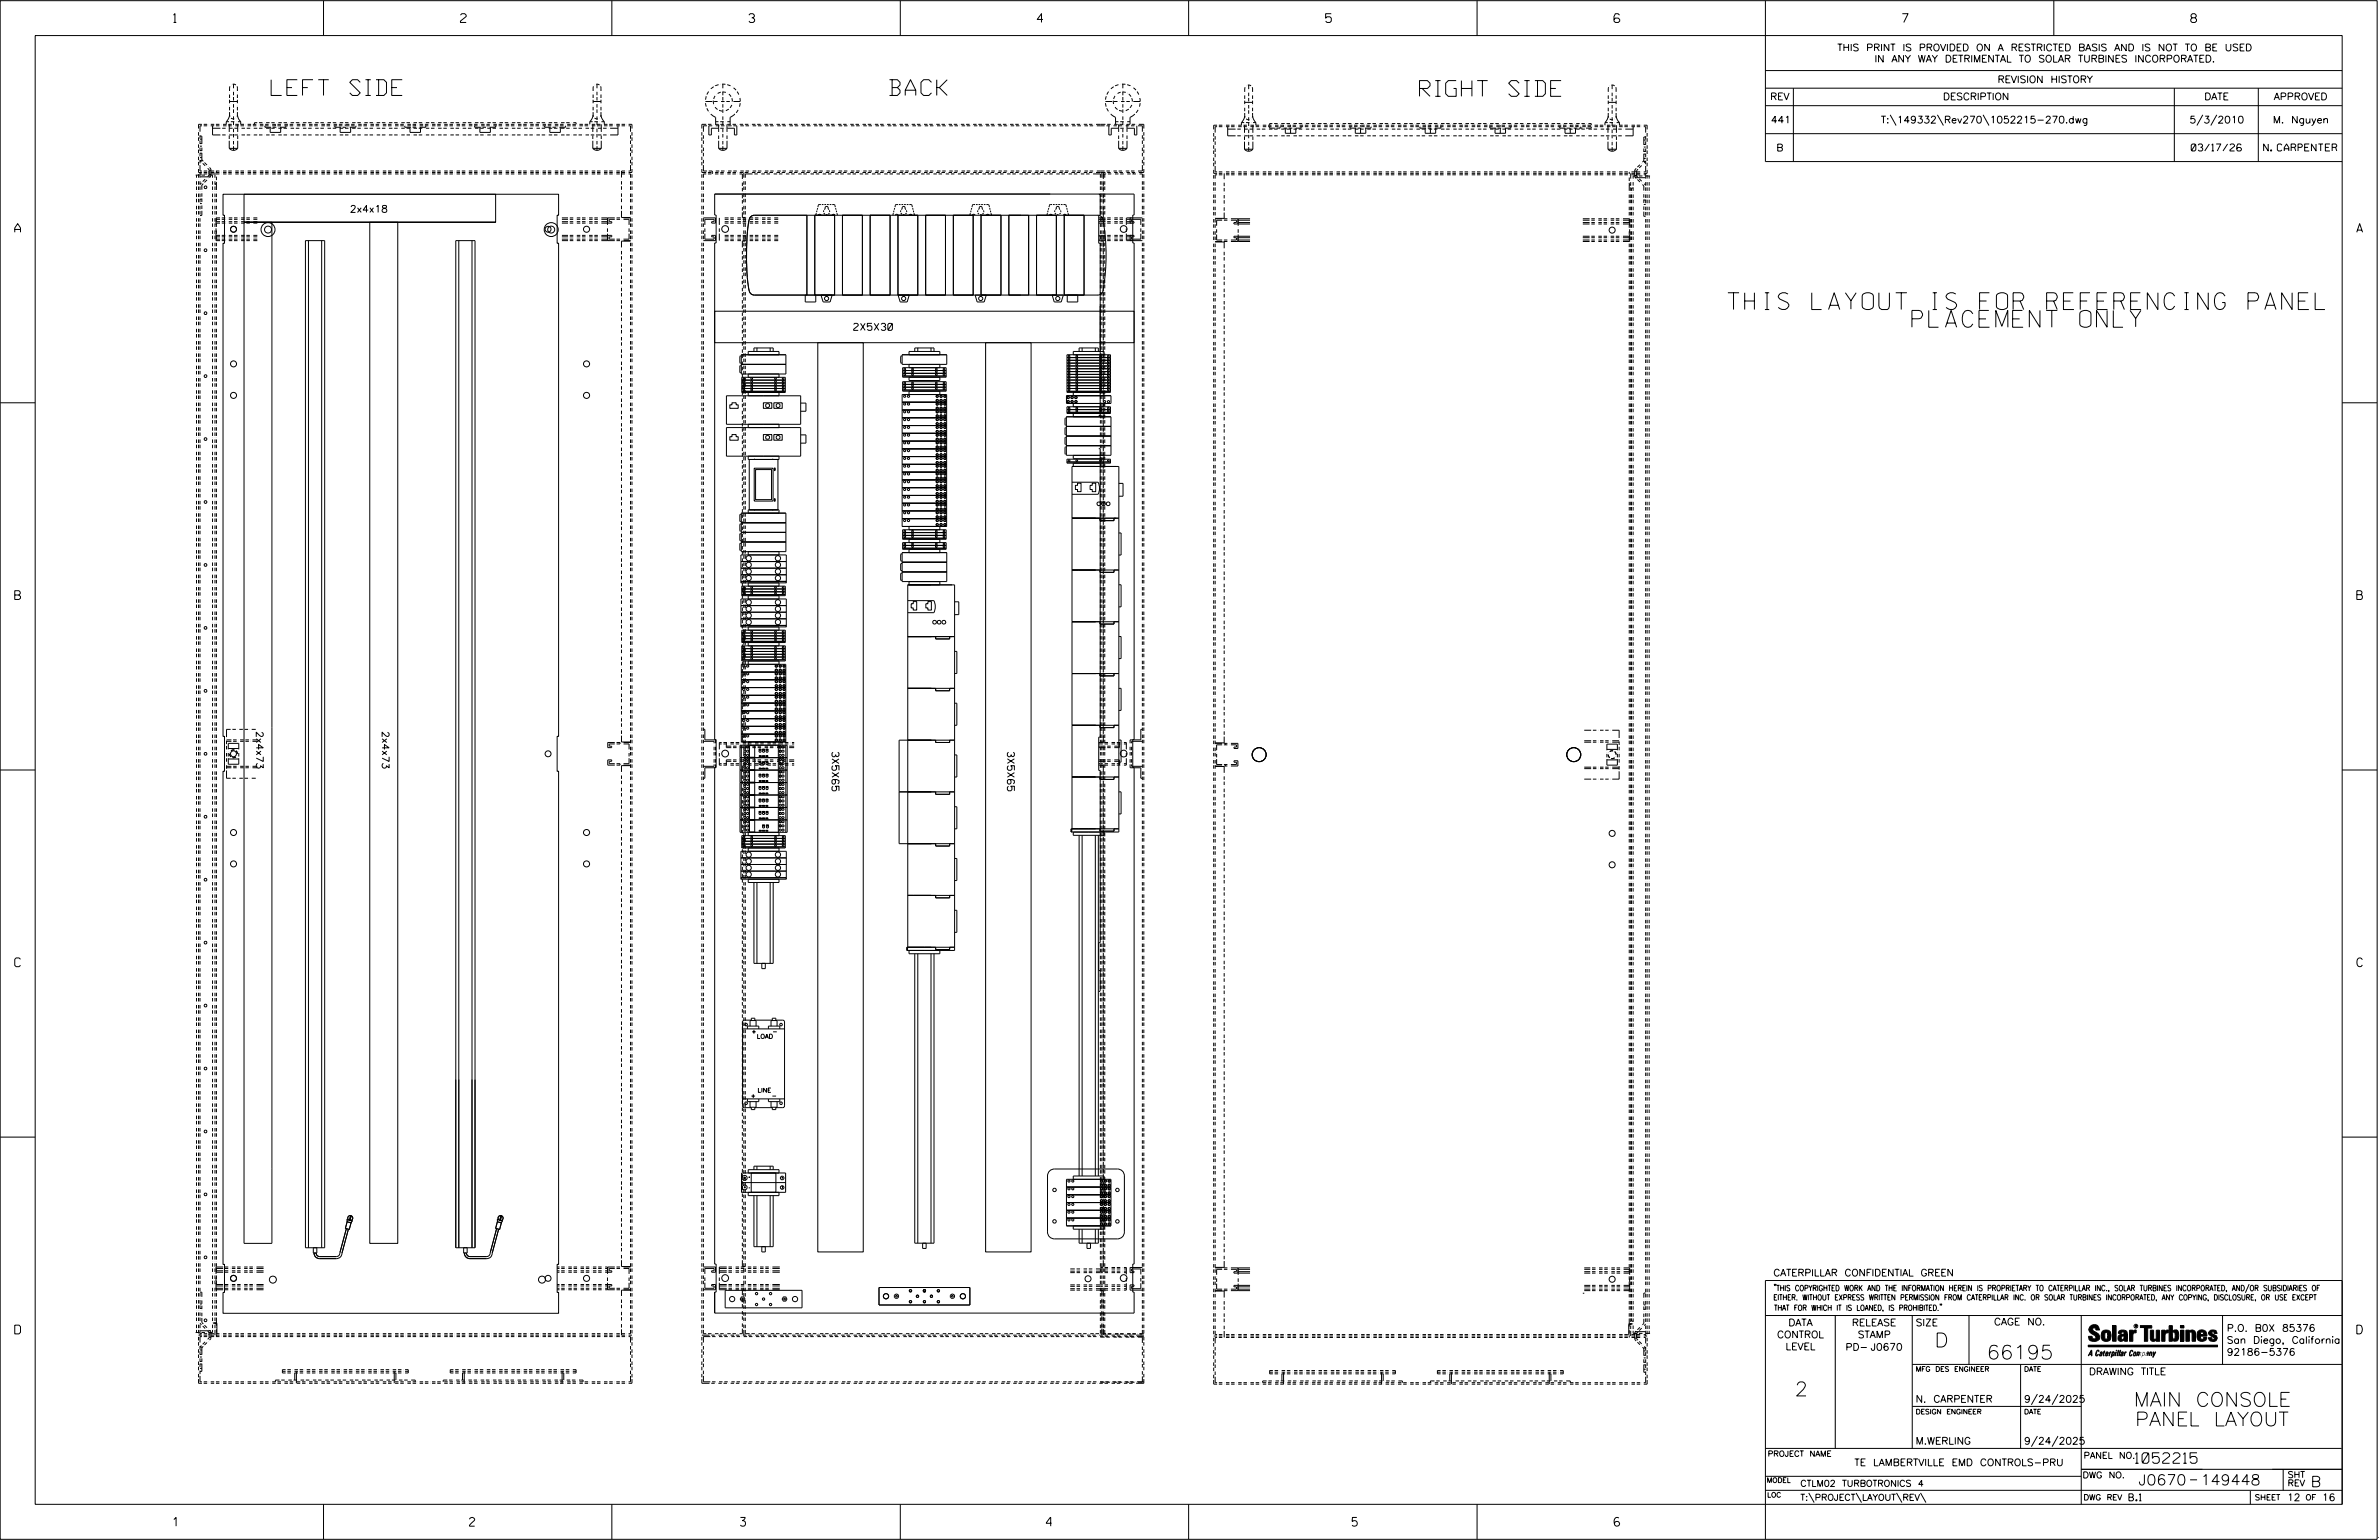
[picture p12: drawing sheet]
<svg xmlns="http://www.w3.org/2000/svg" width="864mm" height="559mm" viewBox="0 0 864 559" stroke-linecap="round" stroke-linejoin="round" font-family="sans-serif">
<defs><g id="words">
<g font-size="6.1">
<text x="627.2" y="112.3">THIS LAYOUT IS FOR REFERENCING PANEL</text>
<text x="694.1" y="118.7">PLACEMENT ONLY</text>
</g>
<g font-size="5.7">
<text x="98.4" y="34.6">LEFT SIDE</text>
<text x="319.6" y="34.6">BACK</text>
<text x="515.3" y="35">RIGHT SIDE</text>
</g>
<g font-size="5.1">
<text x="702.3" y="488.8">D</text>
<text x="721.2" y="493.2">66195</text>
<text x="651.5" y="506.5">2</text>
<text x="774.6" y="510.3">MAIN CONSOLE</text>
<text x="775.1" y="517.4">PANEL LAYOUT</text>
</g>
<g font-size="3.8">
<text x="775.1" y="531">1052215</text>
<text x="776.3" y="538.9">J0670</text>
<text x="798.8" y="538.9">149448</text>
<text x="838.8" y="539.5">B</text>
</g>
<g font-size="3.2">
<text x="63" y="8.2">1</text>
<text x="167.2" y="8.2">2</text>
<text x="271.8" y="8.2">3</text>
<text x="376.5" y="8.2">4</text>
<text x="481.2" y="8.2">5</text>
<text x="690.6" y="8.2">7</text>
<text x="795.3" y="8.2">8</text>
<text x="5.4" y="84.3">A</text>
<text x="855.5" y="84.3">A</text>
<text x="5.4" y="217.5">B</text>
<text x="855.6" y="217.5">B</text>
<text x="5.4" y="350.8">C</text>
<text x="855.6" y="350.8">C</text>
<text x="5.4" y="484">D</text>
<text x="855.6" y="484">D</text>
<text x="62.8" y="553.8">1</text>
<text x="170.4" y="553.8">2</text>
<text x="268.8" y="553.8">3</text>
<text x="379.8" y="553.8">4</text>
<text x="490.8" y="553.8">5</text>
<text x="585.9" y="553.8">6</text>
</g>
<g font-size="2.5">
<text x="666.9" y="18.5">THIS PRINT IS PROVIDED ON A RESTRICTED BASIS AND IS NOT TO BE USED</text>
<text x="680.5" y="22.6">IN ANY WAY DETRIMENTAL TO SOLAR TURBINES INCORPORATED.</text>
<text x="725.1" y="30">REVISION HISTORY</text>
<text x="642.6" y="36.3">REV</text>
<text x="705.3" y="36.3">DESCRIPTION</text>
<text x="800.2" y="36.3">DATE</text>
<text x="825.4" y="36.3">APPROVED</text>
<text x="642.9" y="44.7">441</text>
<text x="682.8" y="44.7">T:\149332\Rev270\1052215-270.dwg</text>
<text x="794.8" y="44.7">5/3/2010</text>
<text x="825.1" y="44.7">M. Nguyen</text>
<text x="644.8" y="54.8">B</text>
<text x="795.4" y="54.8">03/17/26</text>
<text x="821.7" y="54.8">N. CARPENTER</text>
<text x="127" y="77.1">2x4x18</text>
<text x="309.9" y="119.9">2X5X30</text>
<text x="93" y="265.3" transform="rotate(90 93 265.3)">2x4x73</text>
<text x="138.7" y="265.3" transform="rotate(90 138.7 265.3)">2x4x73</text>
<text x="302" y="272.9" transform="rotate(90 302 272.9)">3X5X65</text>
<text x="365.7" y="272.9" transform="rotate(90 365.7 272.9)">3X5X65</text>
<text x="643.8" y="463">CATERPILLAR CONFIDENTIAL GREEN</text>
<text x="645.1" y="485.5">CONTROL</text>
<text x="649.2" y="481.1">DATA</text>
<text x="672.3" y="481.1">RELEASE</text>
<text x="674.4" y="485.5">STAMP</text>
<text x="695.4" y="481.1">SIZE</text>
<text x="723.8" y="480.8">CAGE NO.</text>
<text x="808.4" y="483.1">P.O. B0X 85376</text>
<text x="648.2" y="489.8">LEVEL</text>
<text x="669.9" y="490">PD- J0670</text>
<text x="808.4" y="487.5">San Diego, California</text>
<text x="808.4" y="491.8">92186-5376</text>
<text x="758.3" y="498.9">DRAWING TITLE</text>
<text x="695.4" y="508.9">N. CARPENTER</text>
<text x="734.8" y="508.9">9/24/2025</text>
<text x="695.4" y="524.1">M.WERLING</text>
<text x="734.8" y="524.1">9/24/2025</text>
<text x="673.2" y="531.9">TE LAMBERTVILLE EMD CONTROLS-PRU</text>
<text x="772.8" y="544.6">B.1</text>
<text x="830.2" y="544.6">12</text>
<text x="842.9" y="544.6">16</text>
</g>
<g font-size="2.3">
<text x="756.4" y="529.2">PANEL NO.</text>
<text x="653.5" y="539.4">CTLM02 TURBOTRONICS 4</text>
<text x="756" y="536.3">DWG NO.</text>
<text x="830.4" y="539.3">REV</text>
<text x="830.4" y="536.2">SHT</text>
<text x="653.5" y="544.5">T:\PROJECT\LAYOUT\REV\</text>
</g>
<g font-size="2">
<text x="643.8" y="468.4">&quot;THIS COPYRIGHTED WORK AND THE INFORMATION HEREIN IS PROPRIETARY TO CATERPILLAR INC., SOLAR TURBINES INCORPORATED, AND/OR SUBSIDIARIES OF</text>
<text x="643.8" y="471.8">EITHER. WITHOUT EXPRESS WRITTEN PERMISSION FROM CATERPILLAR INC. OR SOLAR TURBINES INCORPORATED, ANY COPYING, DISCLOSURE, OR USE EXCEPT</text>
<text x="644" y="475.6">THAT FOR WHICH IT IS LOANED, IS PROHIBITED.&quot;</text>
<text x="641.7" y="528.5">PROJECT NAME</text>
<text x="756.3" y="544.3">DWG REV</text>
<text x="818.5" y="544.3">SHEET</text>
<text x="836.9" y="544.3">OF</text>
</g>
<g font-size="1.8">
<text x="695.4" y="497.6">MFG DES ENGINEER</text>
<text x="734.8" y="497.6">DATE</text>
<text x="695.4" y="513.1">DESIGN ENGINEER</text>
<text x="734.8" y="513.1">DATE</text>
<text x="641.3" y="538">MODEL</text>
<text x="641.5" y="543.3">LOC</text>
</g>
<g font-size="1.6">
<text x="274.7" y="376.8">LOAD</text>
<text x="280.3" y="375.1">-</text>
<text x="275" y="396.4">LINE</text>
<text x="280.1" y="398.4">-</text>
</g>
<text font-size=".9" x="775.1" y="481.7">R</text>
<g font-size=".6">
<text x="270.1" y="427.7">2</text>
<text x="270.1" y="431.2">4</text>
<text x="271.8" y="431.3">-</text>
<text x="283.8" y="427.8">1</text>
<text x="283.8" y="431.2">3</text>
</g>
</g></defs>
<g fill="none" stroke="#000" stroke-width=".36">
<path d="M.1 .2h862.8v558.4h-862.8zM12.8 12.9h837.4v533h-837.4zM117.4 .2v12.7M222.1 .2v12.7M326.8 .2v12.7M431.5 .2v12.7M536.2 .2v12.7M587.9 5.5l-.5-.5h-1l-.5 1v1.7l.5 .4h1l.6-.4v-.6l-.6-.5h-1l-.5 .5M640.9 .2v58.4h209.3M745.6 .2v12.7M83.3 34.3v1.3M83.3 36.2v1.3"/>
<path d="M83.3 38.1h.1M83.3 38.8v1.2M83.3 36.8h2.9M83.3 33.6v.1M83.5 31.3l-.2 1.7M83.9 30.8h.1M84.5 30.6l1.2 .2M84.8 32.7h.1M84.8 30.5v1.5M84.8 33.3v1.3M84.8 35.2v1.3M84.8 37.1h.1"/>
<path d="M84.8 37.8v1.3M84.8 39.7v1.3M86 31.3l.2 1.7M86.2 34.3v1.3M86.2 36.2v1.3M86.2 38.1h.1M86.2 38.8v1.2M86.2 33.6v.1M215.3 36.8h2.9M215.3 34.3v1.3M215.3 36.2v1.3M215.3 38.1h.1"/>
<path d="M215.3 38.8v1.2M215.3 33.6v.1M215.4 31.3l-.1 1.7M215.8 30.8h.1M216.4 30.6l1.2 .2M216.7 30.5v1.5M216.7 33.3v1.3M216.7 35.2v1.3M216.7 37.1h.1M216.7 37.8v1.3M216.7 39.7v1.3M216.7 32.7h.1"/>
<path d="M218 31.3l.2 1.7M218.2 33.6v.1M218.2 34.3v1.3M218.2 36.2v1.3M218.2 38.1h.1M218.2 38.8v1.2M256.1 36.8h2.5M256.1 37.4l.3 1.3M256.4 34.9l-.3 1.3M256.6 39.3l.6 1.1M257.2 33.2l-.6 1.1M257.6 32.7h.1"/>
<path d="M259 36.5l.1 1.2M259.1 31.5l-1 .7M259.2 36.8h1.3M259.3 38.3h.1M259.6 38.9l.9 .8M259.6 34.8l-.5 1.1M260 34.3h.1M260.8 30.7l-1.2 .5M261.1 36.8h.1M261.4 30.6h.1M261.7 33.5l-1.2 .4M261.8 36.8h1.2"/>
<path d="M262.1 30.6h1.2M262.3 33.4l1.2 .1M262.4 30.5v1.5M262.4 33.3v1.3M262.4 35.2v1.3M262.4 37.1h.1M262.4 37.8v1.3M262.4 39.7v1.3M262.4 32.7h.1M263.7 36.8h1.2M264 30.7l1.2 .5M264 33.8h.1"/>
<path d="M264.5 39.5l-1 .6M264.6 34.1l.8 1M265.6 36.8h.1M265.6 35.6l.3 1.2M265.6 38.1l-.6 1M265.7 31.5h.1M265.8 37.5h.1M266.2 36.8h2.5M266.3 31.9l.9 .8M267.6 33.2l.6 1.1M267.9 39.9l-.7 1M268.2 39.3h.1"/>
<path d="M268.4 34.9h.1M268.6 35.6l.1 1.2M268.7 37.4l-.3 1.3M401.3 36.8h2.5M401.3 37.4l.3 1.3M401.6 34.9l-.3 1.3M401.8 39.3l.6 1.1M402.4 33.2l-.6 1.1M402.8 32.7h.1M404.1 36.5l.1 1.2M404.3 31.5l-1 .7M404.4 36.8h1.3"/>
<path d="M404.5 38.3h.1M404.8 38.9l.9 .8M404.8 34.8l-.6 1.1M405.2 34.3h.1M406 30.7l-1.2 .5M406.3 36.8h.1M406.7 30.6h-.1M406.8 33.5l-1.1 .4M407 36.8h1.2M407.3 30.6h1.3M407.5 33.4l1.2 .1M407.6 32.7h.1"/>
<path d="M407.6 30.5v1.5M407.6 33.3v1.3M407.6 35.2v1.3M407.6 37.1h.1M407.6 37.8v1.3M407.6 39.7v1.3M408.9 36.8h1.2M409.2 30.7l1.2 .5M409.2 33.8h.1M409.8 39.5l-1.1 .6M409.8 34.1l.8 1M410.8 36.8h.1"/>
<path d="M410.8 35.6l.3 1.2M410.8 38.1l-.6 1M410.9 31.5h.1M411 37.5h.1M411.4 36.8h2.5M411.4 31.9l1 .8M412.8 33.2l.6 1.1M413.1 39.9l-.7 1M413.4 39.3h.1M413.6 34.9h.1M413.8 35.6l.1 1.2M413.9 37.4l-.3 1.3"/>
<path d="M451.8 34.6v1.3M451.8 36.5v1.3M451.8 38.4v.1M451.8 39.1v1.3M451.8 37.1h2.9M451.8 34h.1M452 31.6l-.2 1.7M452.4 31.2h.1M453 30.9l1.2 .3M453.3 33h.1M453.3 30.8v1.5M453.3 33.6v1.3"/>
<path d="M453.3 35.5v1.3M453.3 37.4v.1M453.3 38.1v1.3M454.6 31.6l.1 1.7M454.7 34.6v1.3M454.7 36.5v1.3M454.7 38.4v.1M454.7 39.1v1.3M454.7 34h.1M583.8 37.1h2.9M583.8 34.6v1.3M583.8 36.5v1.3"/>
<path d="M583.8 38.4v.1M583.8 39.1v1.3M583.8 34h.1M584 31.6l-.2 1.7M584.3 31.2h.1M584.9 30.9l1.2 .3M585.2 30.8v1.5M585.2 33.6v1.3M585.2 35.5v1.3M585.2 37.4v.1M585.2 38.1v1.3M585.2 33h.1"/>
<path d="M586.5 31.6l.2 1.7M586.7 34h.1M586.7 34.6v1.3M586.7 36.5v1.3M586.7 38.4v.1M586.7 39.1v1.3M640.9 25.6h209.3M640.9 32h209.3M640.9 38.3h209.3M651 32v26.6M789.3 32v26.6M819.8 32v26.6"/>
<path d="M72.1 51.7v.1M72.1 47.3h.1M72.1 47.9v1.3M72.1 49.8v1.3M72.1 52.4v1.3M72.1 54.3v1.3M72.1 56.2h.1M72.1 56.9v1.2M72.1 58.7v1.3M72.6 59.9v2.2h.7M72.6 49.1v1.2M72.6 51v1.2"/>
<path d="M72.6 52.9h.1M72.6 53.6v1.2M72.6 55.5v1.2M72.6 58v1.3M72.6 49.4h.7v2.8M72.6 54.6h.7M72.6 57.2h.7M72.6 55.6h.7M72.6 53.1h.7M72.6 52.1h.7M72.6 50.5h.7M72.6 48.4h.1"/>
<path d="M72.6 57.4h.1M73.3 52.9h.1M73.3 53.6v1.2M73.3 55.5v2.8h-.7l.5 .5M73.3 58l.5 .5M73.3 45.1h-1.2v1.5M73.3 45.6h-.7v2.2M73.6 59.3l.9 .8M73.9 45.1h1.3M73.9 45.6h1.3M74.2 59l.9 .9M75.8 45.1h.1"/>
<path d="M75.8 45.6h.1M76.5 45.6h1.3M76.5 45.1h1.3M77.2 45.6v3.4h2.8M77.2 46.5h2.8M78.4 45.1h1.3M78.4 45.6h1.3M80.3 45.1h.1M80.3 45.6h.1M80.6 46.5h1.3M80.6 49h1.3M81 45.1h1.2"/>
<path d="M81 45.6h1.2M82.1 44.2h1M82.1 44.2v.9M82.5 46.5h.1M82.5 49h.1M82.9 45.1h1.2M82.9 45.6h1.2M83.2 46.5h1.3M83.2 49h1.3M83.2 53.8a2.02 2.02 0 0 0 3.1 0M83.2 45.1v2.8M83.2 48.5h.1"/>
<path d="M83.2 49.2v1.2M83.2 51.1v2.7M83.2 53.8h3.1M83.3 41.7l.2 .6M83.3 40.7v1M83.3 41.7l-.2 1-1 1.5M83.8 44.2h1.3M83.9 42.8l1.2 .3M84.8 41.6h.1M84.8 45.7h.1M84.8 45.1h.1M84.8 42.2v1.3"/>
<path d="M84.8 44.1v1.3M84.8 46v.1M84.8 46.7v1.3M84.8 48.6v1.3M84.8 50.5h.1M84.8 51.2v1.2M84.8 53.1v1.4M85.1 46.5h1.3M85.1 49h1.3M85.4 45.1h1.3M85.4 45.6h1.3M85.7 42.8l-.1 .1"/>
<path d="M85.7 44.2h.1M86.2 41.7l-.2 .6M86.2 41.7l.3 1.1 .9 1.4M86.2 40.7v1M86.3 45.1v2.8M86.3 48.5h.1M86.3 49.2v1.2M86.3 51.1v2.7M86.4 44.2h1M87 46.5h.1M87 49h.1M87.3 45.1h1.3"/>
<path d="M87.3 45.6h1.3M87.4 44.2v.9M87.7 46.5h1.2M87.7 49h1.2M89.2 45.1h.1M89.2 45.6h.1M89.6 46.5h1.2M89.6 49h1.2M89.9 45.1h1.3M89.9 45.6h1.3M91.5 46.5h.1M91.5 49h.1"/>
<path d="M91.8 45.1h1.3M91.8 45.6h1.3M92.1 46.5h1.3M92.1 49h1.3M93.4 44.5h-1v.6M93.7 45.7h.1M93.7 45.1h.1M94 46.5h1.3M94 49h1.3M94 44.5h1.3M94.3 45.1h1.3M94.3 45.6h1.3"/>
<path d="M95.9 46.5h.1M95.9 49h.1M95.9 44.5h.1M96.2 45.1h1.3M96.6 46.5h1.3M96.6 49h1.3M96.6 44.5h1.3M97.5 45.6h-1.3v.6h2.2M98.1 46.2v1.8h3.8v-1.8M98.1 45.1h.1M98.1 45.6h.1M98.5 46.5h1.2"/>
<path d="M98.5 49h1.2M98.5 44.5h1.2M98.8 45.1h1.3M98.8 45.6h1.3M99 46.2h1.3M100 45.1v.5M100.4 46.5h.1M100.4 49h.1M100.4 44.5h.1M100.7 45.1h1.3M100.7 45.6h1.3M100.9 46.2h.1"/>
<path d="M101 46.5h1.3M101 49h1.3M101 44.5h1.3M102.6 45.7h.1M102.6 45.1h.1M102.9 46.5h1.3M102.9 49h1.3M102.9 44.5h1.3M103.3 45.1h1.2M103.3 45.6h1.2M103.8 45.6v.6h-2.2M104.8 46.5h.1"/>
<path d="M104.8 49h.1M104.8 44.5h.1M105.2 45.1h1.2M105.2 45.6h1.2M105.5 46.5h1.3M105.5 49h1.3M105.5 44.5h1.3M107.1 45.1h.1M107.1 45.6h.1M107.4 46.5h1.3M107.4 49h1.3M107.4 44.5h1.3"/>
<path d="M107.7 45.1h1.3M107.7 45.6h1.3M109.3 46.5h.1M109.3 49h.1M109.3 44.5h.1M109.6 45.1h1.3M109.6 45.6h1.3M110 46.5h1.2M110 49h1.2M110 44.5h1.2M111.5 45.7h.1M111.5 45.1h.1"/>
<path d="M111.9 46.5h1.2M111.9 49h1.2M111.9 44.5h1.2M112.2 45.1h1.3M112.2 45.6h1.3M113.8 46.5h.1M113.8 49h.1M113.8 44.5h.1M114.1 45.1h1.3M114.1 45.6h1.3M114.4 46.5h1.3M114.4 49h1.3"/>
<path d="M114.4 44.5h1.3M116 45.1h.1M116 45.6h.1M116.3 46.5h1.3M116.3 49h1.3M116.3 44.5h1.3M116.7 45.1h1.2M116.7 45.6h1.2M118.2 46.5h.1M118.2 49h.1M118.2 44.5h.1M118.6 45.1h1.2"/>
<path d="M118.6 45.6h1.2M118.9 46.5h1.3M118.9 49h1.3M118.9 44.5h1.3M120.5 45.7h.1M120.5 45.1h.1M120.8 46.5h1.3M120.8 49h1.3M120.8 44.5h1.3M121.1 45.1h1.3M121.1 45.6h1.3M121.6 45.6v.6h2.2"/>
<path d="M122.7 46.5h.1M122.7 49h.1M122.7 44.5h.1M123 45.1h1.3M123 45.6h1.3M123.3 46.5h1.3M123.3 49h1.3M123.3 44.5h1.3M123.5 46.2v1.8h3.8v-1.8M124.4 46.2h1.3M124.9 45.1h.1M124.9 45.6h.1"/>
<path d="M125.2 46.5h1.3M125.2 49h1.3M125.2 44.5h1.3M125.4 45.1v.5M125.6 45.1h1.2M125.6 45.6h1.2M126.3 46.2h.1M127.1 46.5h.1M127.1 49h.1M127.1 44.5h.1M127.5 45.1h1.2M127.5 45.6h1.2"/>
<path d="M127.8 46.5h1.3M127.8 49h1.3M127.8 44.5h1.3M129.2 45.6v.6h-2.2M129.4 45.1h.1M129.4 45.6h.1M129.7 46.5h1.3M129.7 49h1.3M129.7 44.5h1.3M130 45.1h1.3M130 45.6h1.3M131.6 46.5h.1"/>
<path d="M131.6 49h.1M131.6 44.5h.1M131.9 45.1h1.3M131.9 45.6h1.3M132.3 46.5h1.2M132.3 49h1.2M132.3 44.5h1.2M133.8 45.7h.1M133.8 45.1h.1M134.2 46.5h1.2M134.2 49h1.2M134.2 44.5h1.2"/>
<path d="M134.5 45.1h1.2M134.5 45.6h1.2M136.1 46.5h.1M136.1 49h.1M136.1 44.5h.1M136.4 45.1h1.3M136.4 45.6h1.3M136.7 46.5h1.3M136.7 49h1.3M136.7 44.5h1.3M138.3 45.1h.1M138.3 45.6h.1"/>
<path d="M138.6 46.5h1.3M138.6 49h1.3M138.6 44.5h1.3M139 45.1h1.2M139 45.6h1.2M140.5 46.5h.1M140.5 49h.1M140.5 44.5h.1M140.9 45.1h1.2M140.9 45.6h1.2M141.2 46.5h1.3M141.2 49h1.3"/>
<path d="M141.2 44.5h1.3M142.8 45.7h.1M142.8 45.1h.1M143.1 46.5h1.3M143.1 49h1.3M143.1 44.5h1.3M143.4 45.1h1.3M143.4 45.6h1.3M145 46.5h.1M145 49h.1M145 44.5h.1M145.3 45.1h1.3"/>
<path d="M145.3 45.6h1.3M145.7 46.5h1.2M145.7 49h1.2M145.7 44.5h1.2M146.9 45.6v.6h2.3M147.2 45.1h.1M147.2 45.6h.1M147.6 46.5h1.2M147.6 49h1.2M147.6 44.5h1.2M147.9 45.1h1.3M147.9 45.6h1.3"/>
<path d="M148.8 46.2v1.8h3.8v-1.8M149.4 46.5h.1M149.4 49h.1M149.4 44.5h.1M149.8 45.1h1.3M149.8 45.6h1.3M149.8 46.2h1.3M150.1 46.5h1.3M150.1 49h1.3M150.1 44.5h1.3M150.7 45.1v.5M151.7 45.7h.1"/>
<path d="M151.7 46.2h.1M151.7 45.1h.1M152 46.5h1.3M152 49h1.3M152 44.5h1.3M152.3 45.1h1.3M152.3 45.6h1.3M153.9 46.5h.1M153.9 49h.1M153.9 44.5h.1M154.2 45.1h1.3M154.2 45.6h1.3"/>
<path d="M154.6 45.6v.6h-2.3M154.6 46.5h1.2M154.6 49h1.2M154.6 44.5h1.2M156.1 45.1h.1M156.1 45.6h.1M156.5 46.5h1.2M156.5 49h1.2M156.5 44.5h1.2M156.8 45.1h1.3M156.8 45.6h1.3M158.4 46.5h.1"/>
<path d="M158.4 49h.1M158.4 44.5h.1M158.7 45.1h1.3M158.7 45.6h1.3M159 46.5h1.3M159 49h1.3M159 44.5h1.3M160.6 45.7h.1M160.6 45.1h.1M160.9 46.5h1.3M160.9 49h1.3M160.9 44.5h1.3"/>
<path d="M161.3 45.1h1.2M161.3 45.6h1.2M162.8 46.5h.1M162.8 49h.1M162.8 44.5h.1M163.2 45.1h1.2M163.2 45.6h1.2M163.5 46.5h1.2M163.5 49h1.2M163.5 44.5h1.2M165.1 45.1h.1M165.1 45.6h.1"/>
<path d="M165.4 46.5h1.3M165.4 49h1.3M165.4 44.5h1.3M165.7 45.1h1.3M165.7 45.6h1.3M167.3 46.5h.1M167.3 49h.1M167.3 44.5h.1M167.6 45.1h1.3M167.6 45.6h1.3M168 46.5h1.2M168 49h1.2"/>
<path d="M168 44.5h1.2M169.5 45.7h.1M169.5 45.1h.1M169.9 46.5h1.2M169.9 49h1.2M169.9 44.5h1.2M170.2 45.1h1.2M170.2 45.6h1.2M171.8 46.5h.1M171.8 49h.1M171.8 44.5h.1M172.1 45.1h1.3"/>
<path d="M172.1 45.6h1.3M172.3 45.6v.6h2.2M172.4 46.5h1.3M172.4 49h1.3M172.4 44.5h1.3M174 45.1h.1M174 45.6h.1M174.2 46.2v1.8h3.8v-1.8M174.3 46.5h1.3M174.3 49h1.3M174.3 44.5h1.3M174.7 45.1h1.2"/>
<path d="M174.7 45.6h1.2M175.2 46.2h1.2M176.2 46.5h.1M176.2 49h.1M176.2 44.5h.1M176.6 45.1h1.2M176.6 45.6h1.2M176.9 46.5h1.3M176.9 49h1.3M176.9 44.5h1.3M177.1 46.2h.1M177.7 46.2h2.2"/>
<path d="M178.4 45.1h.1M178.4 45.6h.1M178.8 46.5h1.3M178.8 49h1.3M178.8 44.5h1.3M179.1 45.1h1.3M179.1 45.6h1.3M179.9 45.6v.6M180.7 46.5h.1M180.7 49h.1M180.7 44.5h.1M181 45.1h1.3"/>
<path d="M181 45.6h1.3M181.3 46.5h1.3M181.3 49h1.3M181.3 44.5h1.3M182.9 45.7h.1M182.9 45.1h.1M183.2 46.5h1.3M183.2 49h1.3M183.2 44.5h1.3M183.6 45.1h1.2M183.6 45.6h1.2M185.1 46.5h.1"/>
<path d="M185.1 49h.1M185.1 44.5h.1M185.5 45.1h1.2M185.5 45.6h1.2M185.8 46.5h1.3M185.8 49h1.3M185.8 44.5h1.3M187.4 45.1h.1M187.4 45.6h.1M187.7 46.5h1.3M187.7 49h1.3M187.7 44.5h1.3"/>
<path d="M188 45.1h1.3M188 45.6h1.3M189.6 46.5h.1M189.6 49h.1M189.6 44.5h.1M189.9 45.1h1.3M189.9 45.6h1.3M190.3 46.5h1.2M190.3 49h1.2M190.3 44.5h1.2M191.8 45.7h.1M191.8 45.1h.1"/>
<path d="M192.2 46.5h1.2M192.2 49h1.2M192.2 44.5h1.2M192.5 45.1h1.2M192.5 45.6h1.2M194.1 46.5h.1M194.1 49h.1M194.1 44.5h.1M194.4 45.1h1.3M194.4 45.6h1.3M194.7 46.5h1.3M194.7 49h1.3"/>
<path d="M194.7 44.5h1.3M196.3 45.1h.1M196.3 45.6h.1M196.6 46.5h1.3M196.6 49h1.3M196.6 44.5h1.3M197 45.1h1.2M197 45.6h1.2M197.7 45.6v.6h2.2M198.5 46.5h.1M198.5 49h.1M198.5 44.5h.1"/>
<path d="M198.9 45.1h1.2M198.9 45.6h1.2M199.2 46.5h1.2M199.2 49h1.2M199.2 44.5h1.2M199.6 46.2v1.8h3.8v-1.8M200.6 46.2h1.2M200.8 45.7h.1M200.8 45.1h.1M201.1 46.5h1.3M201.1 49h1.3M201.1 44.5h1.3"/>
<path d="M201.4 45.1h1.3M201.4 45.6h1.3M202.4 46.2h.1M203 46.5h.1M203 49h.1M203 44.5h.1M203.3 45.1h1.3M203.3 45.6h1.3M203.7 46.5h1.2M203.7 49h1.2M203.7 44.5h1.2M205.2 45.1h.1"/>
<path d="M205.2 45.6l.1 .6h-2.2M205.5 46.5h1.3M205.5 49h1.3M205.5 44.5h1.3M205.9 45.1h1.3M205.9 45.6h1.3M207.4 46.5h.1M207.4 49h.1M207.4 44.5h.1M207.8 45.6h1.3M208.1 44.5h1v.6h-1.3M208.1 46.5h1.3"/>
<path d="M208.1 49h1.3M209.7 45.7h.1M209.7 45.1h.1M210 46.5h1.3M210 49h1.3M210.3 45.1h1.3M210.3 45.6h1.3M211.9 46.5h.1M211.9 49h.1M212.2 45.1h1.3M212.2 45.6h1.3M212.5 46.5h1.3"/>
<path d="M212.5 49h1.3M214.1 44.2h1M214.1 44.2v.9M214.1 45.1h.1M214.1 45.6h.1M214.5 46.5h1.2M214.5 49h1.2M214.8 45.1h1.3M214.8 45.6h1.3M215.2 53.8a2.02 2.02 0 0 0 3.1 0M215.2 53.8h3.1M215.2 45.1v2.8"/>
<path d="M215.2 48.5h.1M215.2 49.2v1.2M215.2 51.1v2.7M215.3 41.7l.1 .6M215.3 40.7v1M215.3 41.7l-.3 1.1-.9 1.4M215.8 44.2h1.2M215.8 42.8l1.2 .3M216.4 46.5h.1M216.4 49h.1M216.7 45.1h1.3M216.7 45.6h1.3"/>
<path d="M216.7 42.2v1.3M216.7 44.1v1.3M216.7 46v.1M216.7 46.7v1.3M216.7 48.6v1.3M216.7 50.5h.1M216.7 51.2v1.2M216.7 53.1v1.4M216.7 41.6h.1M217 46.5h1.3M217 49h1.3M217.6 42.8v.1"/>
<path d="M217.7 44.2h.1M218.2 41.7l-.2 .6M218.2 41.7l.2 1 1 1.5M218.2 40.7v1M218.3 45.1v2.8M218.3 48.5h.1M218.3 49.2v1.2M218.3 51.1v2.7M218.3 44.2h1.1M218.6 45.7h.1M218.6 45.1h.1M218.9 46.5h1.3"/>
<path d="M218.9 49h1.3M219.3 45.1h1.2M219.3 45.6h1.2M219.4 44.2v.9M220.8 46.5h.1M220.8 49h.1M221.2 45.1h1.2M221.2 45.6h1.2M221.5 46.5h2.8M223.1 45.1h.1M223.1 45.6h.1M223.7 45.1h1.3"/>
<path d="M223.7 45.6h1.3M224.3 45.6v3.4h-2.8M225.6 45.1h1.3M225.6 45.6h1.3M227.5 45.1h.1M227.5 45.6h.1M228.2 45.1h1.2v1.5M228.2 45.6h.7v2.2M228.9 48.4h.1M228.9 57.4h.1M228.9 59.9v2.2h-.7M228.9 49.1v1.2"/>
<path d="M228.9 51v1.2M228.9 52.9h.1M228.9 53.6v1.2M228.9 55.5v1.2M228.9 58v1.3M229.4 47.3h.1M229.4 47.9v1.3M229.4 49.8v1.3M229.4 52.4v1.3M229.4 54.3v1.3M229.4 56.2h.1M229.4 56.9v1.2"/>
<path d="M229.4 58.7v1.3M229.4 51.7v.1M254.8 47.3h.1M254.8 47.9v1.3M254.8 49.8v1.3M254.8 52.4v1.3M254.8 54.3v1.3M254.8 56.2h.1M254.8 56.9v1.2M254.8 58.7v1.3M254.8 51.7v.1M255.3 48.4h.1"/>
<path d="M255.3 57.4h.1M255.3 59.9v2.2h1.3M255.3 49.1v1.2M255.3 51v1.2M255.3 52.9h.1M255.3 53.6v1.2M255.3 55.5v1.2M255.3 58v1.3M256.4 45.1h-1.6v1.5M256.6 45.6h-1.3v2.2M257 45.1h1.3M257.6 40.9h.1"/>
<path d="M258 41.4l1.8 1.2v2.5M258.6 45.6h-1.3v3.4h.9v-2.5h2.6M258.9 45.1h.1M259.2 45.7h.1M259.6 45.1h1.2M259.8 44.2h1M259.8 45.6h1.3M260.9 53.8a1.98 1.98 0 0 0 3 0M260.9 53.8h3M260.9 45.1v2.8M260.9 48.5h.1M260.9 49.2v1.2"/>
<path d="M260.9 51.1v2.7M261 40l1.2 .3M261.4 46.5h1.3M261.4 44.2h1.3M261.5 45.1h1.2M261.7 45.6h1.3M262.4 42.2v1.3M262.4 44.1v1.3M262.4 46v.1M262.4 46.7v1.3M262.4 48.6v1.3M262.4 50.5h.1"/>
<path d="M262.4 51.2v1.2M262.4 53.1v1.4M262.4 41.6h.1M262.9 40.3h.1M263.3 46.5h.1M263.3 44.2h.1M263.4 45.1h.1M263.6 45.6h.1M263.9 45.1v2.8M263.9 48.5h.1M263.9 49.2v1.2M263.9 51.1v2.7"/>
<path d="M264 45.1h1.3M264 44.2h1M264.3 45.6h1.3M265.9 45.1h1.3M266.2 45.6h1.3v3.4h-.9v-2.5h-2.6M266.8 41.4l-1.8 1.2v2.5M267.8 45.1h.1M268.1 45.7h.1M268.5 45.1h1.3M268.7 45.6h1.3M270.4 45.1h1.3M270.7 45.6h1.2"/>
<path d="M272.3 45.1h.1M272.6 45.6h.1M272.9 45.1h1.3M273.2 45.6h1.3M274.8 45.1h1.3M275.1 45.6h1.3M276.8 45.1h.1M277 45.7h.1M277.4 45.1h1.3M277.7 45.6h1.2M279.3 45.1h1.3M279.6 45.6h1.2"/>
<path d="M281.2 45.1h.1M281.5 45.6h.1M281.9 45.1h1.2M282.2 45.6h1.2M283.8 45.1h1.2M284.1 45.6h1.2M285.7 45.1h.1M285.9 45.7h.1M286.3 45.1h1.3M286.6 45.6h1.3M288.3 45.1h1.2M288.5 45.6h1.3"/>
<path d="M290.1 45.1h.1M290.4 45.6h.1M290.8 45.1h1.3M291.1 45.6h1.2M292.7 45.1h1.3M293 45.6h1.3M294.6 45.1h.1M294.9 45.7h.1M295.2 45.1h1.3M295.5 45.6h1.3M297.1 45.1h1.3M297.4 45.6h1.3"/>
<path d="M299 45.1h.1M299.3 45.6h.1M299.7 45.1h1.3M300 45.6h1.2M301.6 45.1h1.3M301.9 45.6h1.2M303.5 45.1h.1M303.8 45.6h.1M304.2 45.1h1.2M304.4 45.6h1.3M306.1 45.1h1.2M306.4 45.6h1.2"/>
<path d="M308 45.1h.1M308.3 45.7h.1M308.6 45.1h1.3M308.9 45.6h1.3M310.6 45.1h1.2M310.8 45.6h1.3M312.4 45.1h.1M312.7 45.6h.1M313.1 45.1h1.3M313.4 45.6h1.2M315 45.1h1.3M315.3 45.6h1.2"/>
<path d="M316.9 45.1h.1M317.2 45.7h.1M317.6 45.1h1.2M317.8 45.6h1.3M319.5 45.1h1.2M319.7 45.6h1.3M321.4 45.1h.1M321.6 45.6h.1M322 45.1h1.3M322.3 45.6h1.3M323.9 45.1h1.3M324.2 45.6h1.3"/>
<path d="M325.8 45.1h.1M326.1 45.7h.1M326.5 45.1h1.3M326.7 45.6h1.3M328.4 45.1h1.3M328.6 45.6h1.3M330.3 45.1h.1M330.6 45.6h.1M330.9 45.1h1.3M331.2 45.6h1.3M332.8 45.1h1.3M333.1 45.6h1.3"/>
<path d="M334.8 45.1h.1M335 45.7h.1M335.4 45.1h1.3M335.7 45.6h1.2M337.3 45.1h1.3M337.6 45.6h1.2M339.2 45.1h.1M339.5 45.6h.1M339.9 45.1h1.2M340.1 45.6h1.3M341.8 45.1h1.2M342.1 45.6h1.2"/>
<path d="M343.7 45.1h.1M343.9 45.7h.1M344.3 45.1h1.3M344.6 45.6h1.3M346.2 45.1h1.3M346.5 45.6h1.3M348.1 45.1h.1M348.4 45.6h.1M348.8 45.1h1.3M349.1 45.6h1.2M350.7 45.1h1.3M350.9 45.6h1.3"/>
<path d="M352.6 45.1h.1M352.8 45.6h.1M353.2 45.1h1.3M353.5 45.6h1.3M355.1 45.1h1.3M355.4 45.6h1.3M357 45.1h.1M357.3 45.7h.1M357.7 45.1h1.3M358 45.6h1.2M359.6 45.1h1.3M359.9 45.6h1.2"/>
<path d="M361.5 45.1h.1M361.8 45.6h.1M362.2 45.1h1.2M362.4 45.6h1.3M364.1 45.1h1.2M364.3 45.6h1.3M366 45.1h.1M366.2 45.7h.1M366.6 45.1h1.3M366.9 45.6h1.3M368.5 45.1h1.3M368.8 45.6h1.3"/>
<path d="M370.4 45.1h.1M370.7 45.6h.1M371.1 45.1h1.3M371.4 45.6h1.2M373 45.1h1.3M373.3 45.6h1.2M374.9 45.1h.1M375.2 45.7h.1M375.6 45.1h1.2M375.8 45.6h1.3M377.5 45.1h1.2M377.7 45.6h1.3"/>
<path d="M379.4 45.1h.1M379.6 45.6h.1M380 45.1h1.3M380.3 45.6h1.3M381.9 45.1h1.3M382.2 45.6h1.3M383.8 45.1h.1M384.1 45.7h.1M384.5 45.1h1.3M384.7 45.6h1.3M386.4 45.1h1.3M386.6 45.6h1.3"/>
<path d="M388.3 45.1h.1M388.5 45.6h.1M388.9 45.1h1.3M389.2 45.6h1.3M390.8 45.1h1.3M391.1 45.6h1.3M392.7 45.1h.1M393 45.7h.1M393.4 45.1h1.3M393.7 45.6h1.2M395.3 45.1h1.3M395.6 45.6h1.2"/>
<path d="M397.2 45.1h.1M397.5 45.6h.1M397.9 45.1h3.4M398.1 45.6h2.9M401.6 45.6h1.3M401.9 45.1h1.3M402.5 45.6v3.4h.9v-2.5h2.6M402.8 40.9h.1M403.2 41.4l1.8 1.2v2.5M403.5 45.6h.1M403.8 45.1h.1M404.2 45.6h1.2"/>
<path d="M404.5 45.1h1.2M405 44.2h1M406.1 53.8a1.98 1.98 0 0 0 3 0M406.1 45.6h1.3M406.1 53.8h3M406.1 45.1v2.8M406.1 48.5h.1M406.1 49.2v1.2M406.1 51.1v2.7M406.2 40l1.2 .3M406.4 45.1h1.2M406.6 46.5h1.3"/>
<path d="M406.6 44.2h1.3M407.6 41.6h.1M407.6 42.2v1.3M407.6 44.1v1.3M407.6 46v.1M407.6 46.7v1.3M407.6 48.6v1.3M407.6 50.5h.1M407.6 51.2v1.2M407.6 53.1v1.4M408 45.6h.1M408.1 40.3h-.1"/>
<path d="M408.3 45.1h.1M408.5 44.2h.1M408.5 46.5h.1M408.7 45.6h1.2M409.1 45.1v2.8M409.1 48.5h.1M409.1 49.2v1.2M409.1 51.1v2.7M409.2 44.2h1M410.6 45.6h1.2M410.8 45.1h1.3M412 41.4l-1.8 1.2v2.5h-1.3"/>
<path d="M412.5 45.7h.1M412.7 45.6v3.4h-.9v-2.5h-2.6M412.7 45.1h.1M413.1 45.6h1.6v2.2M413.4 45.1h1.8v1.5M414.7 48.4h.1M414.7 57.4h.1M414.7 59.9v2.2h-1.6M414.7 49.1v1.2M414.7 51v1.2M414.7 52.9h.1M414.7 53.6v1.2"/>
<path d="M414.7 55.5v1.2M414.7 58v1.3M415.2 51.7v.1M415.2 47.3h.1M415.2 47.9v1.3M415.2 49.8v1.3M415.2 52.4v1.3M415.2 54.3v1.3M415.2 56.2h.1M415.2 56.9v1.2M415.2 58.7v1.3M440.6 47.6h.1"/>
<path d="M440.6 48.3v1.2M440.6 50.2v1.2M440.6 52.7v1.3M440.6 54.6v1.3M440.6 56.5v.1M440.6 57.2v1.2M440.6 59.1v1.2M440.6 52.1h.1M441.1 49.4v1.3M441.1 51.3v1.3M441.1 53.2h.1M441.1 53.9v1.2"/>
<path d="M441.1 55.8v1.2M441.1 58.3v1.3M441.1 48.7v.1M441.1 57.7h.1M441.8 45.4h-1.2v1.6M441.8 46h-.7v2.1M442.5 46h1.2M442.5 45.4h1.2M444.4 46h.1M444.4 45.4h.1M445 46h1.3M445 45.4h1.3"/>
<path d="M445.7 46.8h2.8M445.7 46v3.3h2.8M446.9 46h1.3M446.9 45.4h1.3M448.8 46h.1M448.8 45.4h.1M449.2 46.8h1.2M449.2 49.3h1.2M449.5 46h1.2M449.5 45.4h1.2M450.6 44.5h1.1M450.6 44.5v.9"/>
<path d="M451.1 46.9h.1M451.1 49.3h.1M451.4 46h1.2M451.4 45.4h1.2M451.7 46.8h1.3M451.7 49.3h1.3M451.8 54.2a1.98 1.98 0 0 0 3 0M451.8 45.4v2.8M451.8 48.8v.1M451.8 49.5v1.3M451.8 51.4v2.8M451.8 54.2h3"/>
<path d="M451.8 42.1l-.2 .9-1 1.5M451.8 42.1l.2 .6M451.8 41v1.1M452.3 44.5h1.3M452.4 43.1l1.2 .3M453.3 41.9h.1M453.3 46h.1M453.3 45.4h.1M453.3 40v1.3M453.3 42.5v1.3M453.3 44.4v1.3M453.3 46.4h.1"/>
<path d="M453.3 47v1.3M453.3 48.9v1.3M453.3 50.8h.1M453.3 51.5v1.2M453.3 53.4v1.5M453.6 46.8h1.3M453.6 49.3h1.3M453.9 46h1.3M453.9 45.4h1.3M454.2 43.1l-.1 .1M454.2 44.5h.1M454.7 42.1l-.1 .6"/>
<path d="M454.7 42.1l.3 1 .9 1.4M454.7 41v1.1M454.8 45.4v2.8M454.8 48.8v.1M454.8 49.5v1.3M454.8 51.4v2.8M454.9 44.5h1M455.5 46.8h.1M455.5 49.3h.1M455.8 46h1.3M455.9 44.5l-.1 .9h1.3M456.2 46.8h1.2"/>
<path d="M456.2 49.3h1.2M457.7 46h.1M457.7 45.4h.1M458.1 46.8h1.3M458.1 49.3h1.3M458.4 46h1.3M458.4 45.4h1.3M460 46.9h.1M460 49.3h.1M460.3 46h1.3M460.3 45.4h1.3M460.6 46.8h1.3"/>
<path d="M460.6 49.3h1.3M460.9 44.8h1M460.9 46.5h1.9M460.9 44.8v.6M460.9 46v.5M462.2 46h.1M462.2 45.4h.1M462.5 44.8h1.3M462.5 46.8h1.3M462.5 49.3h1.3M462.8 46h1.3M462.8 45.4h1.3"/>
<path d="M464.4 44.8h.1M464.4 46.8h.1M464.4 49.3h.1M464.7 46v.5h-1.3M464.7 46h1.3M464.7 45.4h1.3M465.1 44.8h1.3M465.1 46.8h1.3M465.1 49.3h1.3M465.3 46.5h.1M465.9 45.4v.6M465.9 46.5h1.3"/>
<path d="M466.6 46.5v1.9h3.8v-1.9M466.7 46h.1M466.7 45.4h.1M467 44.8h1.3M467 46.8h1.3M467 49.3h1.3M467.3 46h1.3M467.3 45.4h1.3M467.9 46.5h1.2M468.5 45.4v.6M468.5 46.5v1.9M468.9 44.8h.1"/>
<path d="M468.9 46.9h.1M468.9 49.3h.1M469.2 46h1.3M469.2 45.4h1.3M469.5 44.8h1.3M469.5 46.8h1.3M469.5 49.3h1.3M469.8 46.5h.1M471.1 46h.1M471.1 45.4h.1M471.5 44.8h1.2M471.5 46.8h1.2"/>
<path d="M471.5 49.3h1.2M471.8 46h1.2M471.8 45.4h1.2M472.3 46v.5h-1.9M473.4 44.8h.1M473.4 46.8h.1M473.4 49.3h.1M473.7 46h1.2M473.7 45.4h1.2M474 44.8h1.3M474 46.8h1.3M474 49.3h1.3"/>
<path d="M475.6 46h.1M475.6 45.4h.1M475.9 44.8h1.3M475.9 46.8h1.3M475.9 49.3h1.3M476.2 46h1.3M476.2 45.4h1.3M477.8 44.8h.1M477.8 46.8h.1M477.8 49.3h.1M478.2 46h1.2M478.2 45.4h1.2"/>
<path d="M478.5 44.8h1.2M478.5 46.8h1.2M478.5 49.3h1.2M480 46h.1M480 45.4h.1M480.4 44.8h1.2M480.4 46.8h1.2M480.4 49.3h1.2M480.7 46h1.3M480.7 45.4h1.3M482.3 44.8h.1M482.3 46.9h.1"/>
<path d="M482.3 49.3h.1M482.6 46h1.3M482.6 45.4h1.3M482.9 44.8h1.3M482.9 46.8h1.3M482.9 49.3h1.3M484.5 46h.1M484.5 45.4h.1M484.8 44.8h1.3M484.8 46.8h1.3M484.8 49.3h1.3M485.2 46h1.2"/>
<path d="M485.2 45.4h1.2M486.7 44.8h.1M486.7 46.8h.1M486.7 49.3h.1M487.1 46h1.3M487.1 45.4h1.3M487.4 44.8h1.3M487.4 46.8h1.3M487.4 49.3h1.3M489 46h.1M489 45.4h.1M489.3 44.8h1.3"/>
<path d="M489.3 46.8h1.3M489.3 49.3h1.3M489.6 46h1.3M489.6 45.4h1.3M490.1 46v.5h2.2M491.2 44.8h.1M491.2 46.9h.1M491.2 49.3h.1M491.5 46h1.3M491.5 45.4h1.3M491.8 44.8h1.3M491.8 46.8h1.3"/>
<path d="M491.8 49.3h1.3M492 46.5v1.9h3.8v-1.9M492.9 46.5h1.3M493.4 46h.1M493.4 45.4h.1M493.7 44.8h1.3M493.7 46.8h1.3M493.7 49.3h1.3M493.9 45.4v.6M493.9 46.5v1.9M494.1 46h1.3M494.1 45.4h1.3"/>
<path d="M494.8 46.5h.1M495.7 44.8h.1M495.7 46.8h.1M495.7 49.3h.1M496 46h1.2M496 45.4h1.2M496.3 44.8h1.3M496.3 46.8h1.3M496.3 49.3h1.3M497.7 46v.5h-2.2M497.9 46h.1M497.9 45.4h.1"/>
<path d="M498.2 44.8h1.3M498.2 46.8h1.3M498.2 49.3h1.3M498.5 46h1.3M498.5 45.4h1.3M500.1 44.8h.1M500.1 46.9h.1M500.1 49.3h.1M500.5 46h1.2M500.5 45.4h1.2M500.8 44.8h1.2M500.8 46.8h1.2"/>
<path d="M500.8 49.3h1.2M502.4 46h.1M502.4 45.4h.1M502.7 44.8h1.2M502.7 46.8h1.2M502.7 49.3h1.2M503 46h1.3M503 45.4h1.3M504.6 44.8h.1M504.6 46.8h.1M504.6 49.3h.1M504.9 46h1.3"/>
<path d="M504.9 45.4h1.3M505.2 44.8h1.3M505.2 46.8h1.3M505.2 49.3h1.3M506.8 46h.1M506.8 45.4h.1M507.2 44.8h1.2M507.2 46.8h1.2M507.2 49.3h1.2M507.5 46h1.2M507.5 45.4h1.2M509 44.8h.1"/>
<path d="M509 46.9h.1M509 49.3h.1M509.4 46h1.2M509.4 45.4h1.2M509.7 44.8h1.3M509.7 46.8h1.3M509.7 49.3h1.3M511.3 46h.1M511.3 45.4h.1M511.6 44.8h1.3M511.6 46.8h1.3M511.6 49.3h1.3"/>
<path d="M511.9 46h1.3M511.9 45.4h1.3M513.5 44.8h.1M513.5 46.8h.1M513.5 49.3h.1M513.8 46h1.3M513.8 45.4h1.3M514.2 44.8h1.2M514.2 46.8h1.2M514.2 49.3h1.2M515.4 46v.5h2.3M515.7 46h.1"/>
<path d="M515.7 45.4h.1M516.1 44.8h1.2M516.1 46.8h1.2M516.1 49.3h1.2M516.4 46h1.3M516.4 45.4h1.3M517.3 46.5v1.9h3.9v-1.9M518 44.8h.1M518 46.9h.1M518 49.3h.1M518.3 46h1.3M518.3 45.4h1.3"/>
<path d="M518.3 46.5h1.3M518.6 44.8h1.3M518.6 46.8h1.3M518.6 49.3h1.3M519.3 45.4v.6M519.3 46.5v1.9M520.2 46h.1M520.2 45.4h.1M520.2 46.5h.1M520.5 44.8h1.3M520.5 46.8h1.3M520.5 49.3h1.3"/>
<path d="M520.8 46h1.3M520.8 45.4h1.3M522.4 44.8h.1M522.4 46.8h.1M522.4 49.3h.1M522.7 46h1.3M522.7 45.4h1.3M523.1 46v.5h-2.3M523.1 44.8h1.3M523.1 46.8h1.3M523.1 49.3h1.3M524.7 46h.1"/>
<path d="M524.7 45.4h.1M525 44.8h1.2M525 46.8h1.2M525 49.3h1.2M525.3 46h1.3M525.3 45.4h1.3M526.9 44.8h.1M526.9 46.8h.1M526.9 49.3h.1M527.2 46h1.3M527.2 45.4h1.3M527.5 44.8h1.3"/>
<path d="M527.5 46.8h1.3M527.5 49.3h1.3M529.1 45.4h.1M529.1 46h.1M529.4 44.8h1.3M529.4 46.8h1.3M529.4 49.3h1.3M529.8 46h1.2M529.8 45.4h1.2M531.4 44.8h.1M531.4 46.9h.1M531.4 49.3h.1"/>
<path d="M531.7 46h1.2M531.7 45.4h1.2M532 44.8h1.3M532 46.8h1.3M532 49.3h1.3M533.6 46h.1M533.6 45.4h.1M533.9 44.8h1.3M533.9 46.8h1.3M533.9 49.3h1.3M534.2 46h1.3M534.2 45.4h1.3"/>
<path d="M535.8 44.8h.1M535.8 46.8h.1M535.8 49.3h.1M536.2 46h1.2M536.2 45.4h1.2M536.5 44.8h1.2M536.5 46.8h1.2M536.5 49.3h1.2M538 45.4h.1M538 46h.1M538.4 44.8h1.2M538.4 46.8h1.2"/>
<path d="M538.4 49.3h1.2M538.7 46h1.3M538.7 45.4h1.3M540.3 44.8h.1M540.3 46.9h.1M540.3 49.3h.1M540.6 46h1.3M540.6 45.4h1.3M540.8 46v.5h2.2M540.9 44.8h1.3M540.9 46.8h1.3M540.9 49.3h1.3"/>
<path d="M542.5 46h.1M542.5 45.4h.1M542.7 46.5v1.9h3.8v-1.9M542.8 44.8h1.3M542.8 46.8h1.3M542.8 49.3h1.3M543.2 46h1.2M543.2 45.4h1.2M543.7 46.5h1.2M544.6 45.4v.6M544.6 46.5v1.9M544.7 44.8h.1"/>
<path d="M544.7 46.8h.1M544.7 49.3h.1M545.1 46h1.2M545.1 45.4h1.2M545.4 44.8h1.3M545.4 46.8h1.3M545.4 49.3h1.3M545.6 46.5h.1M547 45.4h.1M547 46h.1M547.3 44.8h1.3M547.3 46.8h1.3"/>
<path d="M547.3 49.3h1.3M547.6 46h1.3M547.6 45.4h1.3M548.4 46v.5h-2.2M549.2 44.8h.1M549.2 46.9h.1M549.2 49.3h.1M549.5 46h1.3M549.5 45.4h1.3M549.8 44.8h1.3M549.8 46.8h1.3M549.8 49.3h1.3"/>
<path d="M551.4 46h.1M551.4 45.4h.1M551.7 44.8h1.3M551.7 46.8h1.3M551.7 49.3h1.3M552.1 46h1.2M552.1 45.4h1.2M553.6 44.8h.1M553.6 46.8h.1M553.6 49.3h.1M554 46h1.2M554 45.4h1.2"/>
<path d="M554.3 44.8h1.3M554.3 46.8h1.3M554.3 49.3h1.3M555.9 46h.1M555.9 45.4h.1M556.2 44.8h1.3M556.2 46.8h1.3M556.2 49.3h1.3M556.5 46h1.3M556.5 45.4h1.3M558.1 44.8h.1M558.1 46.9h.1"/>
<path d="M558.1 49.3h.1M558.4 46h1.3M558.4 45.4h1.3M558.8 44.8h1.2M558.8 46.8h1.2M558.8 49.3h1.2M560.3 45.4h.1M560.3 46h.1M560.7 44.8h1.2M560.7 46.8h1.2M560.7 49.3h1.2M561 46h1.3"/>
<path d="M561 45.4h1.3M562.6 44.8h.1M562.6 46.8h.1M562.6 49.3h.1M562.9 46h1.3M562.9 45.4h1.3M563.2 44.8h1.3M563.2 46.8h1.3M563.2 49.3h1.3M564.8 46h.1M564.8 45.4h.1M565.1 44.8h1.3"/>
<path d="M565.1 46.8h1.3M565.1 49.3h1.3M565.5 46h1.2M565.5 45.4h1.2M566.2 46v.5h1.9v1.9h3.8v-1.9M567 44.8h.1M567 46.9h.1M567 49.3h.1M567.4 46h1.2M567.4 45.4h1.2M567.7 44.8h1.3M567.7 46.8h1.3"/>
<path d="M567.7 49.3h1.3M568.7 46.5h1.3v1.9M569.3 45.4h.1M569.3 46h.1M569.6 44.8h1.3M569.6 46.8h1.3M569.6 49.3h1.3M569.9 46h1.3M569.9 45.4h1.3M570 45.4v.6M570.6 46.5h.1M571.3 46.5h1.3"/>
<path d="M571.5 44.8h.1M571.5 46.8h.1M571.5 49.3h.1M571.8 46h1.3M571.8 45.4h1.3M572.2 44.8h1.2M572.2 46.8h1.2M572.2 49.3h1.2M572.6 45.4v.6M573.2 46.5h1.3M573.7 46h.1M573.7 45.4h.1"/>
<path d="M573.8 46v.5M574.1 44.8h1.2M574.1 46.8h1.2M574.1 49.3h1.2M574.4 46h1.3M574.4 45.4h1.3M575.1 46.5h.1M575.9 44.8h.1M575.9 46.8h.1M575.9 49.3h.1M576.3 46h1.3M576.3 45.4h1.3"/>
<path d="M576.6 44.8h1v.6M576.6 46.8h1.3M576.6 49.3h1.3M577.6 46v.5h-1.9M578.2 45.4h.1M578.2 46h.1M578.5 46.8h1.3M578.5 49.3h1.3M578.8 46h1.3M578.8 45.4h1.3M580.4 46.8h.1M580.4 49.3h.1"/>
<path d="M580.7 46h1.3M580.7 45.4h1.3M581.1 46.8h1.2M581.1 49.3h1.2M582.6 44.5h1M582.6 44.5l.1 .9M582.6 46h.1M583 46.8h1.2M583 49.3h1.2M583.3 46h1.3M583.3 45.4h1.3M583.7 54.2a2.02 2.02 0 0 0 3.1 0"/>
<path d="M583.7 54.2h3.1M583.7 45.4v2.8M583.7 48.8v.1M583.7 49.5v1.3M583.7 51.4v2.8M583.8 42.1l-.3 1-.9 1.4M583.8 42.1l.2 .6M583.8 41v1.1M584.3 44.5h1.2M584.3 43.1l1.2 .3M584.9 46.8h.1M584.9 49.3h.1"/>
<path d="M585.2 46h1.3M585.2 45.4h1.3M585.2 40v1.3M585.2 42.5v1.3M585.2 44.4v1.3M585.2 46.4h.1M585.2 47v1.3M585.2 48.9v1.3M585.2 50.8h.1M585.2 51.5v1.2M585.2 53.4v1.5M585.2 41.9h.1"/>
<path d="M585.5 46.8h1.3M585.5 49.3h1.3M586.1 43.1v.1M586.2 44.5h.1M586.7 42.1l-.2 .6M586.7 42.1l.2 .9 1 1.5M586.7 41v1.1M586.8 45.4v2.8M586.8 48.8v.1M586.8 49.5v1.3M586.8 51.4v2.8M586.8 44.5h1.1"/>
<path d="M587.1 45.4h.1M587.1 46h.1M587.4 46.8h1.3M587.4 49.3h1.3M587.8 46h1.2M587.8 45.4h1.2M587.9 44.5v.9M589.3 46.9h.1M589.3 49.3h.1M589.7 46h1.2M589.7 45.4h1.2M590 46.8h2.8"/>
<path d="M591.6 46h.1M591.6 45.4h.1M592.2 46h1.3M592.2 45.4h1.3M592.8 46v3.3h-2.8M594.1 46h1.3M594.1 45.4h1.3M595.3 59.8l-.9 .8M595.7 59.3h.1M596 46h.1M596 45.4h.1M596.4 59.6h.1"/>
<path d="M596.7 46h.7v2.1M596.7 45.4h1.2v1.6M596.7 58.3l-.5 .5M596.7 53.2h.1M596.7 53.9v1.2M596.7 55.8v2.8h.7l-.5 .5M596.7 55.9h.7M596.7 57.5h.7M596.7 55h.7M596.7 50.8h.7M596.7 52.4h.7M596.7 53.4h.7"/>
<path d="M597.4 49.7h-.7v2.9M597.4 49.4v1.3M597.4 51.3v1.3M597.4 53.2h.1M597.4 53.9v1.2M597.4 55.8v1.2M597.4 58.3v1.3M597.4 48.7v.1M597.4 57.7h.1M597.9 47.6h.1M597.9 48.3v1.2M597.9 50.2v1.2"/>
<path d="M597.9 52.7v1.3M597.9 54.6v1.3M597.9 56.5v.1M597.9 57.2v1.2M597.9 59.1v1.2M597.9 52.1h.1M640.9 48.5h209.3M686.2 41.7l2.1 3.8M703.3 41.7l2.2 3.8M719.9 41.7l2.1 3.8M799.6 41.7l-2.1 3.8M804.7 41.7l-2.2 3.8"/>
<path d="M71 63.5h1.5M71.3 63.5v1M71.3 65.8v1.2M71.3 67.7v1.2M71.3 69.6h.1M71.3 70.2v1.3M71.3 72.1v1.3M71.3 74.7v1.3M71.3 76.6v1.3M71.3 78.5h.1M71.3 79.2v1.2M71.3 65.1h.1"/>
<path d="M71.3 74v.1M72.1 65.1h.1M72.1 74v.1M72.1 61.3v1.3h1.2M72.1 60.6v.1M72.1 63.2v1.3M72.1 65.8v1.2M72.1 67.7v1.2M72.1 69.6h.1M72.1 70.2v1.3M72.1 72.1v1.3M72.1 74.7v1.3"/>
<path d="M72.1 76.6v1.3M72.1 78.5h.1M72.1 79.2v1.2M72.6 63.1h.7M72.6 62.6v1.9M72.6 65.8v1.2M72.6 67.7v1.2M72.6 69.6h.1M72.6 70.2v1.3M72.6 72.1v1.3M72.6 74.7v1.3M72.6 76.6v1.3"/>
<path d="M72.6 78.5h.1M72.6 79.2v1.2M72.6 73.9h.7M72.6 72.3h.7M72.6 65.1h.1M72.6 74v.1M72.7 64.2h3.8M73.1 66.4l-.5 .5M73.1 63.5h1.3M73.3 73.9h.1M73.3 69.5h.1M73.3 70.1v1.3"/>
<path d="M73.3 72v1.3M73.3 74.6v1.2M73.3 76.5v1.7h-.7M73.8 66.6l-.5 .5v1.7M73.9 62.6h1.3M73.9 63.1h1.3M73.9 62.1h1.3M74.5 65l-.9 .9M74.9 60.6h.1M74.9 64.5v.1M75 63.5h.1M75.1 65.3l-.9 .9"/>
<path d="M75.4 61.1l.5 .5v2l-.5 .5M75.6 60.3v.1M75.6 64.8h.1M75.7 63.5h1.5v1M75.8 62.6h.1M75.8 63.1h.1M75.8 62.1h.1M75.9 62.1v1M75.9 61.8h.7M75.9 63.4h.7M76.1 60.8l.5 .5v2.6l-.5 .5M76.5 63.1h1.3"/>
<path d="M76.5 62.1h1.3M76.5 62.6h1.3M77.1 65.1h.1M77.1 74v.1M77.2 65.8v1.2M77.2 67.7v1.2M77.2 69.6h.1M77.2 70.2v1.3M77.2 72.1v1.3M77.2 74.7v1.3M77.2 76.6v1.3M77.2 78.5h.1"/>
<path d="M77.2 79.2v1.2M78 62.6v1.9M78 65.8v1.2M78 67.7v1.2M78 69.6h.1M78 70.2v1.3M78 72.1v1.3M78 74.7v1.3M78 76.6v1.3M78 78.5h.1M78 79.2v1.2M78 66.8h.6"/>
<path d="M78 66.7h.6M78 65.1h.1M78 74v.1M78.4 62.6h1.3M78.4 63.1h1.3M78.4 62.1h1.3M78.4 79.6h1.5M78.6 62.1v.7M78.6 63.4v.1M78.6 64.1v1.3M78.6 66v2.9M78.6 69.6h.1"/>
<path d="M78.6 70.2v1.3M78.6 72.1v1.3M78.6 74.7v1.3M78.6 76.6v1.3M78.6 78.5h.1M78.6 79.2v1.2M78.6 74v.1M79.9 79.1h-1.5v2.5M80.3 62.6h.1M80.3 63.1h.1M80.3 62.1h.1M80.5 79.6h1.3"/>
<path d="M80.5 79.1h1.3M81 70.5h121.8v7.6h-.6v10.2h.6v178.9h-.6v12.7h.6v178.9h-.6v10.1h.6v7.6h-121.8v-7.6h.5v-10.1h-.5v-178.9h.5v-12.7h-.5v-178.9h.5v-10.2h-.5zM81 62.6h1.2M81 63.1h1.2M81 62.1h1.2M82.4 79.6h.1M82.4 79.1h.1M82.9 62.6h1.2M82.9 63.1h1.2M82.9 62.1h1.2M83 79.6h1.3M83 79.1h1.3"/>
<path d="M84.8 63.1h.1M84.8 62h.1M84.8 62.6h.1M84.9 79.6h1.3M84.9 79.1h1.3M85.4 62.6h1.3M85.4 63.1h1.3M85.4 62.1h1.3M86.9 79.6h.1M86.9 79.1h.1M87.3 62.6h1.3M87.3 63.1h1.3"/>
<path d="M87.3 62.1h1.3M87.5 79.6h1.3M87.5 79.1h1.3M88.6 70.5h91.3v10.1h-91.3zM89.2 62.6h.1M89.2 63.1h.1M89.2 62.1h.1M89.4 79.6h1.3M89.4 79.1h1.3M89.9 62.6h1.3M89.9 63.1h1.3M89.9 62.1h1.3"/>
<path d="M91.3 79.6h.1M91.3 79.1h.1M91.8 62.6h1.3M91.8 63.1h1.3M91.8 62.1h1.3M92 79.6h1.4M92 79.1h1.4M93.7 63.1h.1M93.7 62h.1M93.7 62.6h.1M94.3 62.6h1.3M94.3 63.1h1.3"/>
<path d="M94.3 62.1h1.3M96.2 62.6h1.3M96.2 63.1h1.3M96.2 62.1h1.3M98.1 62.6h.1M98.1 63.1h.1M98.1 62.1h.1M98.8 62.6h1.3M98.8 63.1h1.3M98.8 62.1h1.3M100.7 62.6h1.3M100.7 63.1h1.3"/>
<path d="M100.7 62.1h1.3M102.6 63.1h.1M102.6 62h.1M102.6 62.6h.1M103.3 62.6h1.2M103.3 63.1h1.2M103.3 62.1h1.2M105.2 62.6h1.2M105.2 63.1h1.2M105.2 62.1h1.2M107.1 62.6h.1M107.1 63.1h.1"/>
<path d="M107.1 62.1h.1M107.7 62.6h1.3M107.7 63.1h1.3M107.7 62.1h1.3M109.6 62.6h1.3M109.6 63.1h1.3M109.6 62.1h1.3M111.5 63.1h.1M111.5 62h.1M111.5 62.6h.1M112.2 62.6h1.3M112.2 63.1h1.3"/>
<path d="M112.2 62.1h1.3M114.1 62.6h1.3M114.1 63.1h1.3M114.1 62.1h1.3M116 62.6h.1M116 63.1h.1M116 62.1h.1M116.7 62.6h1.2M116.7 63.1h1.2M116.7 62.1h1.2M118.6 62.6h1.2M118.6 63.1h1.2"/>
<path d="M118.6 62.1h1.2M120.5 63.1h.1M120.5 62h.1M120.5 62.6h.1M121.1 62.6h1.3M121.1 63.1h1.3M121.1 62.1h1.3M123 62.6h1.3M123 63.1h1.3M123 62.1h1.3M124.9 62.6h.1M124.9 63.1h.1"/>
<path d="M124.9 62.1h.1M125.6 62.6h1.2M125.6 63.1h1.2M125.6 62.1h1.2M127.5 62.6h1.2M127.5 63.1h1.2M127.5 62.1h1.2M129.4 62.6h.1M129.4 63.1h.1M129.4 62.1h.1M130 62.6h1.3M130 63.1h1.3"/>
<path d="M130 62.1h1.3M131.9 62.6h1.3M131.9 63.1h1.3M131.9 62.1h1.3M133.8 63.1h.1M133.8 62h.1M133.8 62.6h.1M134.5 62.6h1.2M134.5 63.1h1.2M134.5 62.1h1.2M136.4 62.6h1.3M136.4 63.1h1.3"/>
<path d="M136.4 62.1h1.3M138.3 62.6h.1M138.3 63.1h.1M138.3 62.1h.1M139 62.6h1.2M139 63.1h1.2M139 62.1h1.2M140.9 62.6h1.2M140.9 63.1h1.2M140.9 62.1h1.2M142.8 63.1h.1M142.8 62h.1"/>
<path d="M142.8 62.6h.1M143.4 62.6h1.3M143.4 63.1h1.3M143.4 62.1h1.3M145.3 62.6h1.3M145.3 63.1h1.3M145.3 62.1h1.3M147.2 62.6h.1M147.2 63.1h.1M147.2 62.1h.1M147.9 62.6h1.3M147.9 63.1h1.3"/>
<path d="M147.9 62.1h1.3M149.8 62.6h1.3M149.8 63.1h1.3M149.8 62.1h1.3M151.7 63.1h.1M151.7 62h.1M151.7 62.6h.1M152.3 62.6h1.3M152.3 63.1h1.3M152.3 62.1h1.3M154.2 62.6h1.3M154.2 63.1h1.3"/>
<path d="M154.2 62.1h1.3M156.1 62.6h.1M156.1 63.1h.1M156.1 62.1h.1M156.8 62.6h1.3M156.8 63.1h1.3M156.8 62.1h1.3M158.7 62.6h1.3M158.7 63.1h1.3M158.7 62.1h1.3M160.6 63.1h.1M160.6 62h.1"/>
<path d="M160.6 62.6h.1M161.3 62.6h1.2M161.3 63.1h1.2M161.3 62.1h1.2M163.2 62.6h1.2M163.2 63.1h1.2M163.2 62.1h1.2M165.1 62.6h.1M165.1 63.1h.1M165.1 62.1h.1M165.7 62.6h1.3M165.7 63.1h1.3"/>
<path d="M165.7 62.1h1.3M167.6 62.6h1.3M167.6 63.1h1.3M167.6 62.1h1.3M169.5 63.1h.1M169.5 62h.1M169.5 62.6h.1M170.2 62.6h1.2M170.2 63.1h1.2M170.2 62.1h1.2M172.1 62.6h1.3M172.1 63.1h1.3"/>
<path d="M172.1 62.1h1.3M174 62.6h.1M174 63.1h.1M174 62.1h.1M174.7 62.6h1.2M174.7 63.1h1.2M174.7 62.1h1.2M176.6 62.6h1.2M176.6 63.1h1.2M176.6 62.1h1.2M178.4 62.6h.1M178.4 63.1h.1"/>
<path d="M178.4 62.1h.1M179.1 62.6h1.3M179.1 63.1h1.3M179.1 62.1h1.3M181 62.6h1.3M181 63.1h1.3M181 62.1h1.3M182.9 63.1h.1M182.9 62h.1M182.9 62.6h.1M183.6 62.6h1.2M183.6 63.1h1.2"/>
<path d="M183.6 62.1h1.2M185.5 62.6h1.2M185.5 63.1h1.2M185.5 62.1h1.2M187.4 62.6h.1M187.4 63.1h.1M187.4 62.1h.1M188 62.6h1.3M188 63.1h1.3M188 62.1h1.3M189.9 62.6h1.3M189.9 63.1h1.3"/>
<path d="M189.9 62.1h1.3M191.8 63.1h.1M191.8 62h.1M191.8 62.6h.1M192.5 62.6h1.2M192.5 63.1h1.2M192.5 62.1h1.2M194.4 62.6h1.3M194.4 63.1h1.3M194.4 62.1h1.3M196.3 62.6h.1M196.3 63.1h.1"/>
<path d="M196.3 62.1h.1M197 62.6h1.2M197 63.1h1.2M197 62.1h1.2M198.9 62.6h1.2M198.9 63.1h1.2M198.9 62.1h1.2M200.8 63.1h.1M200.8 62h.1M200.8 62.6h.1M201.4 62.6h1.3M201.4 63.1h1.3"/>
<path d="M201.4 62.1h1.3M203.3 62.6h1.3M203.3 63.1h1.3M203.3 62.1h1.3M204 79.6h2.2M204 79.1h2.2M205.2 62.6h.1M205.2 63.1h.1M205.2 62.1h.1M205.9 62.6h1.3M205.9 63.1h1.3M205.9 62.1h1.3"/>
<path d="M206.8 79.6h1.3M206.8 79.1h1.3M207.8 62.6h1.3M207.8 63.1h1.3M207.8 62.1h1.3M208.7 79.6h.1M208.7 79.1h.1M209.4 79.6h1.2M209.4 79.1h1.2M209.7 63.1h.1M209.7 62h.1M209.7 62.6h.1"/>
<path d="M210.3 62.6h1.3M210.3 63.1h1.3M210.3 62.1h1.3M211.3 79.6h1.2M211.3 79.1h1.2M212.2 62.6h1.3M212.2 63.1h1.3M212.2 62.1h1.3M213.2 79.6h.1M213.2 79.1h.1M213.9 79.6h1.2M213.9 79.1h1.2"/>
<path d="M214.1 62.6h.1M214.1 63.1h.1M214.1 62.1h.1M214.8 62.6h1.3M214.8 63.1h1.3M214.8 62.1h1.3M215.8 79.6h1.2M215.8 79.1h1.2M216.7 62.6h1.3M216.7 63.1h1.3M216.7 62.1h1.3M217.7 79.6h.1"/>
<path d="M217.7 79.1h.1M218.3 79.6h2.2M218.3 79.1h2.2v2.5M218.6 63.1h.1M218.6 62h.1M218.6 62.6h.1M219.3 62.6h1.2M219.3 63.1h1.2M219.3 62.1h1.2M221.2 62.6h1.2M221.2 63.1h1.2M221.2 62.1h1.2"/>
<path d="M223.1 62.6h.1M223.1 63.1h.1M223.1 62.1h.1M223.2 79.1h-2.6v1.9h1.5v-.6h-.9v-.8h2M223.7 62.6h1.3M223.7 63.1h1.3M223.7 62.1h1.3M223.8 79.6h1.3M223.8 79.1h1.3M225.6 65.1h.1M225.6 65.7v1.3M225.6 67.6v1.3"/>
<path d="M225.6 69.5h.1M225.6 70.2v1.2M225.6 72.1v1.2M225.6 74.6v1.3M225.6 76.5v2.4h3.3M225.6 74h.1M225.6 62.6h1.3M225.6 63.1h1.3M225.7 79.6h.1M225.7 79.1h.1M226.3 79.6h2.1v2M226.3 79.1h2.6"/>
<path d="M226.9 62.1h-1.3v2.3M227.5 62.6h.1M227.5 63.1h.1M227.5 62.1h.1M228.2 63.1h.7v1.4M228.9 65.1h.1M228.9 74v.1M228.9 65.8v1.2M228.9 67.7v1.2M228.9 69.6h.1M228.9 70.2v1.3M228.9 72.1v1.3"/>
<path d="M228.9 74.7v1.3M228.9 76.6v1.3M228.9 78.5h.1M228.9 79.2v1.2M229.4 61.3v1.3h-1.2M229.4 60.6v.1M229.4 63.2v1.3M229.4 65.8v1.2M229.4 67.7v1.2M229.4 69.6h.1M229.4 70.2v1.3M229.4 72.1v1.3"/>
<path d="M229.4 74.7v1.3M229.4 76.6v1.3M229.4 78.5h.1M229.4 79.2v1.2M229.4 65.1h.1M229.4 74v.1M254.8 61.3v1.3h1.6M254.8 60.6v.1M254.8 63.2v1.3M254.8 65.8v1.2M254.8 67.7v1.2M254.8 69.6h.1"/>
<path d="M254.8 70.2v1.3M254.8 72.1v1.3M254.8 74.7v1.3M254.8 76.6v1.3M254.8 78.5h.1M254.8 79.2v1.2M254.8 65.1h.1M254.8 74v.1M255.3 65.1h.1M255.3 74v.1M255.3 79.1h4.5v1.9h-1.5v-.6h.9v-.8h-3.3v2M255.3 65.8v1.2"/>
<path d="M255.3 67.7v1.2M255.3 69.6h.1M255.3 70.2v1.3M255.3 72.1v1.3M255.3 74.7v1.3M255.3 76.6v1.3M255.3 78.5h.1M255.3 79.2v1.2M256.4 63.1h-1.1v1.4M257 62.6h1.3M257 63.1h1.3M257.3 62.1h1.3v1"/>
<path d="M258.9 63.1h.1M258.9 62.6h.1M259.2 62h.1M259.4 70.4h152.3v7.6h-.5v10.2h.5v180.2h-.5v10.1h.5v180.2h-.5v10.1h.5v7.7h-152.3v-7.7h.6v-10.1h-.6v-180.2h.6v-10.1h-.6v-180.2h.6v-10.2h-.6zM259.5 63.1h1.3M259.6 62.6h1.2M259.8 62.1h1.3M261.1 79.1v2.5M261.4 63.1h1.3M261.5 62.6h1.2M261.7 62.1h1.3M263.1 79.6h1.4"/>
<path d="M263.1 79.1h1.4M263.3 63.1h.1M263.4 62.6h.1M263.6 62.1h.1M264 62.6h1.3M264 63.1h1.3M264.3 62.1h1.3M265.1 79.6h1.3M265.1 79.1h1.3M265.9 63.1h1.3M265.9 62.6h1.3M266.2 62.1h1.3"/>
<path d="M267 79.6h.1M267 79.1h.1M267.7 79.6h1.3M267.7 79.1h1.3M267.8 63.1h.1M267.8 62.6h.1M268.1 62h.1M268.5 63.1h1v1.8M268.5 62.6h1.3M268.7 62.1h1.3M269.5 70v.1M269.5 65.6h.1"/>
<path d="M269.5 66.3v1.2M269.5 68.2v1.2M269.5 70.7v1.3M269.5 72.6v1.3M269.5 74.5h.1M269.5 75.2v1.2M269.5 77v1.9h1M269.6 79.6h1.3M269.6 79.1h1.3M270 62.6v1.9M270 65.8v1.2M270 67.7v1.2"/>
<path d="M270 69.6h.1M270 70.2v1.3M270 72.1v1.3M270 74.7v1.3M270 76.6v1.3M270 78.5h.1M270 79.2v1.2M270 65.1h.1M270 74v.1M270.4 62.6h1.3M270.5 65.8v1.2M270.5 67.7v1.2"/>
<path d="M270.5 69.6h.1M270.5 70.2v1.3M270.5 72.1v1.3M270.5 74.7v1.3M270.5 76.6v1.3M270.5 78.5h.1M270.5 79.2v1.2M270.6 65.1h.1M270.6 74v.1M270.7 62.1h1.2M271.5 79.6h.1M271.5 79.1h.1"/>
<path d="M272.1 79.6h1.3M272.1 79.1h1.3M272.3 62.6h.1M272.6 62.1h.1M272.9 62.6h1.3M273.2 63.1h-2.7v1.4M273.2 62.1h1.3M273.8 63.1h1.3M274 79.6h1.3M274 79.1h1.3M274.8 62.6h1.3M275.1 62.1h1.3"/>
<path d="M275.7 63.1h.1M275.9 79.6h.1M275.9 79.1h.1M276.4 63.1h1.2M276.6 79.6h1.3M276.6 79.1h1.3M276.8 62.6h.1M277 62h.1M277.4 62.6h1.3M277.7 62.1h1.2M278.3 63.1h1.2M278.5 79.6h1.3"/>
<path d="M278.5 79.1h1.3M279.3 62.6h1.3M279.6 62.1h1.2M280.2 63.1h.1M280.4 79.6h.1M280.4 79.1h.1M280.8 63.1h1.3M281.1 79.6h1.4M281.1 79.1h1.4M281.2 62.6h.1M281.5 62.1h.1M281.9 62.6h1.2"/>
<path d="M282.2 62.1h1.2M282.8 63.1h1.2M283.8 62.6h1.2M284.1 62.1h1.2M284.6 63.1h.1M285.3 63.1h1.3M285.7 62.6h.1M285.9 62h.1M286.3 62.6h1.3M286.6 62.1h1.3M287.2 63.1h1.3M288.3 62.6h1.2"/>
<path d="M288.5 62.1h1.3M289.1 63.1h.1M289.7 63.1h1.3M290.1 62.6h.1M290.4 62.1h.1M290.8 62.6h1.3M291.1 62.1h1.2M291.6 63.1h1.3M292.7 62.6h1.3M292.9 78.1v29M293 62.1h1.3M293.5 63.1h.1"/>
<path d="M294.2 63.1h1.3M294.6 62.6h.1M294.9 62h.1M295.2 62.6h1.3M295.5 62.1h1.3M295.8 78.1h7.2v29h-7.2zM295.8 78.1v29M296.1 63.1h1.3M296.3 77.3l-.2 .8M296.6 76.4l-.2 .6M296.8 75.5l-.1 .6M297 78.1l.5-.3 .5 .3"/>
<path d="M297.1 62.6h1.3M297.4 62.1h1.3M298 74.2l-.8 .1-.3 .9M298 63.1h.1M298.3 74.2h.6M298.7 63.1h1.2M299 77.3l.5 .4M299 76.3v.6M299 62.6h.1M299.3 74.2h.6M299.3 62.1h.1M299.7 62.6h1.3"/>
<path d="M299.8 77.9h.6M300 62.1h1.2M300.2 74.2h.6M300.6 63.1h1.2M300.9 76.1l-.3-.3v-.6l-.5-.3-.5 .3-.1 .6-.3 .3M301.1 77.3l-.4 .4M301.1 76.3l.1 .6M301.2 74.2h.6M301.6 62.6h1.3M301.9 62.1h1.2M302.1 78.1l.5-.3 .5 .3M302.1 74.2l.9 .1 .2 .9"/>
<path d="M302.5 63.1h.1M303 78.1v29M303.1 63.1h1.3M303.3 75.5l.2 .6M303.5 62.6h.1M303.6 76.4l.1 .6M303.8 62.1h.1M303.8 77.3l.2 .8M304.2 62.6h1.2M304.4 62.1h1.3M305 63.1h1.3M305.8 78.1h7.3v29h-7.3z"/>
<path d="M305.8 78.1v29M306.1 62.6h1.2M306.4 62.1h1.2M306.9 63.1h.1M307.6 63.1h1.3M308 62.6h.1M308.3 62h.1M308.6 62.6h1.3M308.9 62.1h1.3M309.5 63.1h1.3M310.6 62.6h1.2M310.8 62.1h1.3"/>
<path d="M311.4 63.1h.1M312.1 63.1h1.2M312.4 62.6h.1M312.7 62.1h.1M313.1 78.1v29M313.1 62.6h1.3M313.4 62.1h1.2M314 63.1h1.2M315 62.6h1.3M315.3 62.1h1.2M315.9 63.1h.1M315.9 78.1h7.2v29h-7.2z"/>
<path d="M315.9 78.1v29M316.5 63.1h1.3M316.9 62.6h.1M317.2 62h.1M317.6 62.6h1.2M317.8 62.1h1.3M318.4 63.1h1.3M319.5 62.6h1.2M319.7 62.1h1.3M320.3 63.1h.1M321 63.1h1.3M321.4 62.6h.1"/>
<path d="M321.6 62.1h.1M322 62.6h1.3M322.3 62.1h1.3M322.9 63.1h1.3M323.1 78.1v29M323.9 62.6h1.3M324.2 62.1h1.3M324.3 77.3l-.2 .8M324.5 76.4l-.1 .6M324.8 75.5l-.2 .6M324.8 63.1h.1M325 78.1l.5-.3 .5 .3"/>
<path d="M325.4 63.1h1.3M325.8 62.6h.1M326 74.2l-.9 .1-.2 .9M326 78.1v29l.8 2.5h2.5l.8-2.5M326 78.1h7.2v29h-7.2zM326.1 62h.1M326.3 74.2h.6M326.5 62.6h1.3M326.7 62.1h1.3M327 77.3l.4 .4M327 76.3v.6M327.2 74.2h.7"/>
<path d="M327.3 63.1h1.3M327.7 77.9h.7M328.2 74.2h.6M328.4 62.6h1.3M328.6 62.1h1.3M328.9 76.1l-.3-.3-.1-.6-.5-.3-.4 .3-.1 .6-.3 .3M329 77.3l-.4 .4M329 76.3l.1 .6M329.1 74.2h.7M329.2 63.1h.1M329.9 63.1h1.3M330.1 78.1l.5-.3 .5 .3"/>
<path d="M330.1 74.2l.8 .1 .3 .9M330.3 62.6h.1M330.6 62.1h.1M330.9 62.6h1.3M331.2 62.1h1.3M331.3 75.5l.2 .6M331.5 76.4l.2 .6M331.8 77.3l.2 .8M331.8 63.1h1.3M332.8 62.6h1.3M333.1 62.1h1.3M333.2 78.1v29"/>
<path d="M333.7 63.1h.1M334.4 63.1h1.2M334.8 62.6h.1M335 62h.1M335.4 62.6h1.3M335.7 62.1h1.2M336 78.1v29M336 78.1h7.2v29h-7.2zM336.3 63.1h1.2M337.3 62.6h1.3M337.6 62.1h1.2M338.2 63.1h.1"/>
<path d="M338.8 63.1h1.3M339.2 62.6h.1M339.5 62.1h.1M339.9 62.6h1.2M340.1 62.1h1.3M340.7 63.1h1.3M341.8 62.6h1.2M342.1 62.1h1.2M342.6 63.1h.1M343.2 78.1v29M343.3 63.1h1.3M343.7 62.6h.1"/>
<path d="M343.9 62h.1M344.3 62.6h1.3M344.6 62.1h1.3M345.2 63.1h1.3M346.1 78.1v29M346.1 78.1h7.2v29h-7.2zM346.2 62.6h1.3M346.5 62.1h1.3M347.1 63.1h.1M347.7 63.1h1.3M348.1 62.6h.1M348.4 62.1h.1"/>
<path d="M348.8 62.6h1.3M349.1 62.1h1.2M349.6 63.1h1.3M350.7 62.6h1.3M350.9 62.1h1.3M351.5 63.1h.1M352.2 63.1h1.3M352.2 77.3l-.1 .8M352.5 76.4l-.1 .6M352.6 62.6h.1M352.7 75.5l-.1 .6M352.8 62.1h.1"/>
<path d="M353 78.1l.4-.3 .6 .3M353.2 62.6h1.3M353.3 78.1v29M353.5 62.1h1.3M353.9 74.2l-.8 .1-.3 .9M354.1 63.1h1.3M354.3 74.2h.6M355 77.3l.4 .4M355 76.3l-.1 .6M355.1 62.6h1.3M355.2 74.2h.6M355.4 62.1h1.3"/>
<path d="M355.7 77.9h.6M356 63.1h.1M356.1 78.1v29M356.1 78.1h7.3v29h-7.3zM356.2 74.2h.6M356.7 63.1h1.2M356.8 76.1l-.2-.3-.1-.6-.5-.3-.5 .3v.6l-.3 .3M357 77.3l-.4 .4M357 76.3l.1 .6M357 62.6h.1M357.1 74.2h.7M357.3 62h.1"/>
<path d="M357.7 62.6h1.3M358 62.1h1.2M358 78.1l.5-.3 .6 .3M358.1 74.2l.8 .1 .3 .9M358.6 63.1h1.2M359.3 75.5l.1 .6M359.5 76.4l.2 .6M359.6 62.6h1.3M359.7 77.3l.2 .8M359.9 62.1h1.2M360.5 63.1h.1M361.1 63.1h1.3"/>
<path d="M361.5 62.6h.1M361.8 62.1h.1M362.2 62.6h1.2M362.4 62.1h1.3M363 63.1h1.3M363.4 78.1v29M364.1 62.6h1.2M364.3 62.1h1.3M364.9 63.1h.1M365.6 63.1h1.3M366 62.6h.1M366.2 78.1v29"/>
<path d="M366.2 78.1h7.2v29h-7.2zM366.2 62h.1M366.6 62.6h1.3M366.9 62.1h1.3M367.5 63.1h1.3M368.5 62.6h1.3M368.8 62.1h1.3M369.4 63.1h.1M370.1 63.1h1.2M370.4 62.6h.1M370.7 62.1h.1M371.1 62.6h1.3"/>
<path d="M371.4 62.1h1.2M372 63.1h1.2M373 62.6h1.3M373.3 62.1h1.2M373.4 78.1v29M373.9 63.1h.1M374.5 63.1h1.3M374.9 62.6h.1M375.2 62h.1M375.6 62.6h1.2M375.8 62.1h1.3M376.3 78.1v29"/>
<path d="M376.3 78.1h7.2v29h-7.2zM376.4 63.1h1.3M377.5 62.6h1.2M377.7 62.1h1.3M378.3 63.1h.1M379 63.1h1.3M379.4 62.6h.1M379.6 62.1h.1M380 62.6h1.3M380.2 77.3l-.2 .8M380.3 62.1h1.3M380.5 76.4l-.2 .6"/>
<path d="M380.7 75.5l-.2 .6M380.9 63.1h1.3M380.9 78.1l.5-.3 .6 .3M381.9 74.2l-.8 .1-.3 .9M381.9 62.6h1.3M382.2 62.1h1.3M382.2 74.2h.7M382.8 63.1h.1M383 77.3l.4 .4M383 76.3l-.1 .6M383.2 74.2h.6M383.4 63.1h1.3"/>
<path d="M383.5 78.1v29M383.6 77.9h.7M383.8 62.6h.1M384.1 62h.1M384.1 74.2h.7M384.5 62.6h1.3M384.7 62.1h1.3M384.8 76.1l-.3-.3v-.6l-.5-.3-.5 .3-.1 .6-.2 .3M385 77.3l-.4 .4M385 76.3l.1 .6M385.1 74.2h.6M385.3 63.1h1.3"/>
<path d="M386 78.1l.5-.3 .5 .3M386 74.2l.9 .1 .2 .9M386.3 78.1v29M386.3 78.1h7.2v29h-7.2zM386.4 62.6h1.3M386.6 62.1h1.3M387.2 63.1h.1M387.2 75.5l.2 .6M387.5 76.4l.1 .6M387.7 77.3l.2 .8M387.9 63.1h1.3M388.3 62.6h.1"/>
<path d="M388.5 62.1h.1M388.9 62.6h1.3M389.2 62.1h1.3M389.8 63.1h1.3M390.8 62.6h1.3M391.1 62.1h1.3M391.7 63.1h.1M392.4 63.1h1.2M392.7 62.6h.1M393 62h.1M393.4 62.6h1.3M393.5 78.1v29"/>
<path d="M393.7 62.1h1.2M394.3 63.1h1.2M395.3 62.6h1.3M395.6 62.1h1.2M396.2 63.1h.1M396.8 63.1h2.7v1.4M397.2 62.6h.1M397.5 62.1h.1M397.9 62.6h3.4M398.1 62.1h2.9M398.5 78.1l1 .3a2.88 2.88 0 0 1 1.1 2.8 70.2 70.2 0 0 1-.4 24.9l-.7 .7-1 .3M398.6 78.1h-124.8a2.63 2.63 0 0 0-2.1 3.1l-.6 7.3a68.7 68.7 0 0 0 1.1 17.6l.7 .7 .9 .3h124.8"/>
<path d="M398.9 79.6h2.4M398.9 79.1h2.4M398.9 70.5l.5 .5v7.1h-.5v10.2h.5v62.4h-.5M399.4 65.1h.1M399.5 65.8v1.2M399.5 67.7v1.2M399.5 69.6h.1M399.5 70.2v1.3M399.5 72.1v1.3M399.5 74.7v1.3M399.5 76.6v1.3M399.5 78.5h.1"/>
<path d="M399.5 79.2v1.2M400 62.6v1.9M400 65.8v1.2M400 67.7v1.2M400 69.6h.1M400 70.2v1.3M400 72.1v1.3M400 74.7v1.3M400 76.6v1.3M400 78.5h.1M400 79.2v1.2M400 65.1h.1"/>
<path d="M400 74v.1M400.5 63.1h1M400.5 76.6v2.3h-1M400.5 62.6v2.3M400.5 65.6h.1M400.5 65.8v1.7M400.5 67.7v1.7M400.5 69.6h.1M400.5 70.2v1.8M400.5 72.1v1.8M400.5 74.5h.1M400.5 74.7v1.7"/>
<path d="M400.5 79.2v1.2M400.5 65.1h.1M400.5 74v.1M400.5 70v.1M401 63.1v1.4M401 65.8v1.2M401 67.7v1.2M401 69.6h.1M401 70.2v1.3M401 72.1v1.3M401 74.7v1.3M401 76.6v1.3"/>
<path d="M401 78.5h.1M401 79.2v1.2M401 65.1h.1M401 74v.1M401.6 62.1h1.3M401.9 62.6h1.3M401.9 79.6h1.3M401.9 79.1h1.3M402.2 63.1h1.2M403.5 62.1h.1M403.8 62.6h.1M403.8 79.6h.1"/>
<path d="M403.8 79.1h.1M404.1 63.1h.1M404.2 62.1h1.2M404.5 62.6h1.2M404.5 79.6h1.3M404.5 79.1h1.3M404.7 63.1h1.3M406.1 62.1h1.3M406.4 62.6h1.2M406.4 79.6h1.3M406.4 79.1h1.3M406.6 63.1h1.3"/>
<path d="M408 62.1h.1M408.3 62.6h.1M408.3 79.6h.1M408.3 79.1h.1M408.5 63.1h.1M408.7 62.1h1.2M408.9 79.1v2.5M408.9 62.6h1.3M408.9 79.6h5.2v2M408.9 79.1h5.8M409.2 63.1h1.3M410.2 79.1v1.9"/>
<path d="M410.6 62.1h1.2M410.8 79.6v.8M410.8 62.6h1.3M411.1 63.1h1.3M411.4 62.6v.5M412.5 62h.1M412.7 62.6h.1M413 63.1h.1M413.7 63.1h1v1.4M414.7 65.1h.1M414.7 74v.1M414.7 65.8v1.2"/>
<path d="M414.7 67.7v1.2M414.7 69.6h.1M414.7 70.2v1.3M414.7 72.1v1.3M414.7 74.7v1.3M414.7 76.6v1.3M414.7 78.5h.1M414.7 79.2v1.2M415.2 65.1h.1M415.2 74v.1M415.2 61.3v1.3h-1.8M415.2 60.6v.1"/>
<path d="M415.2 63.2v1.3M415.2 65.8v1.2M415.2 67.7v1.2M415.2 69.6h.1M415.2 70.2v1.3M415.2 72.1v1.3M415.2 74.7v1.3M415.2 76.6v1.3M415.2 78.5h.1M415.2 79.2v1.2M440.6 61h.1M440.6 61.6v1.3h1.2"/>
<path d="M440.6 63.5v1.3M440.6 66.1v1.2M440.6 68v1.3M440.6 69.9h.1M440.6 70.6v1.2M440.6 72.5v1.2M440.6 75v1.3M440.6 76.9v1.3M440.6 78.8h.1M440.6 79.5v1.3M440.6 65.4v.1M440.6 74.4h.1"/>
<path d="M441.1 60.2v2.2h.7M441.1 66.1v1.2M441.1 68v1.3M441.1 69.9h.1M441.1 70.6v1.2M441.1 72.5v1.2M441.1 75v1.3M441.1 76.9v1.3M441.1 78.8h.1M441.1 79.5v1.3M441.1 79.4h2.6M441.1 65.4v.1"/>
<path d="M441.1 74.4h.1M441.8 63.4h-.7v1.4M442.5 62.4h1.2M442.5 63.4h1.2M442.5 62.9h1.2M443.7 79.9h-2.1v2M444.3 79.4h1.3M444.3 79.9h1.3M444.4 62.9v2.1M444.4 62.4h.1M444.4 63.4h.1M444.4 65.6v.1"/>
<path d="M444.4 66.3v1.3M444.4 68.2v1.3M444.4 70.1h.1M444.4 70.8v1.2M444.4 72.6v1.3M444.4 74.5v.1M444.4 75.2v1.3M444.4 77.1v2.1h-3.3M445 62.4h1.3M445 63.4h1.3M445 62.9h1.3M446.2 79.4h.1"/>
<path d="M446.2 79.9h.1M446.8 79.4h2.6v1.9h-1.5v-.5h.9v-.9h-2M446.9 62.4h1.3M446.9 63.4h1.3M446.9 62.9h1.3M448.8 62.4h.1M448.8 63.4h.1M448.8 62.9h.1M449.5 62.4h1.2M449.5 63.4h1.2M449.5 79.9h4.3M449.5 62.9h1.2"/>
<path d="M451.4 62.4h1.2M451.4 63.4h1.2M451.4 62.9h1.2M453.3 62.4h.1M453.3 63.4h.1M453.3 62.9h.1M453.8 79.4h-4.3v2.5M453.9 62.4h1.3M453.9 63.4h1.3M453.9 62.9h1.3M455.8 62.4h1.3M455.8 63.4h1.3"/>
<path d="M455.8 62.9h1.3M457.7 62.4h.1M457.7 63.4h.1M457.7 62.9h.1M458.4 62.4h1.3M458.4 63.4h1.3M458.4 62.9h1.3M460.3 62.4h1.3M460.3 63.4h1.3M460.3 62.9h1.3M462.2 62.4h.1M462.2 63.4h.1"/>
<path d="M462.2 62.9h.1M462.8 62.4h1.3M462.8 63.4h1.3M462.8 62.9h1.3M464.7 62.4h1.3M464.7 63.4h1.3M464.7 62.9h1.3M466.7 62.4h.1M466.7 63.4h.1M466.7 62.9h.1M467.3 62.4h1.3M467.3 63.4h1.3"/>
<path d="M467.3 62.9h1.3M469.2 62.4h1.3M469.2 63.4h1.3M469.2 62.9h1.3M471.1 62.4h.1M471.1 63.4h.1M471.1 62.9h.1M471.8 62.4h1.2M471.8 63.4h1.2M471.8 62.9h1.2M473.7 62.4h1.2M473.7 63.4h1.2"/>
<path d="M473.7 62.9h1.2M475.6 62.4h.1M475.6 63.4h.1M475.6 62.9h.1M476.2 62.4h1.3M476.2 63.4h1.3M476.2 62.9h1.3M478.2 62.4h1.2M478.2 63.4h1.2M478.2 62.9h1.2M480 62.4h.1M480 63.4h.1"/>
<path d="M480 62.9h.1M480.7 62.4h1.3M480.7 63.4h1.3M480.7 62.9h1.3M482.6 62.4h1.3M482.6 63.4h1.3M482.6 62.9h1.3M484.5 62.4h.1M484.5 63.4h.1M484.5 62.9h.1M485.2 62.4h1.2M485.2 63.4h1.2"/>
<path d="M485.2 62.9h1.2M487.1 62.4h1.3M487.1 63.4h1.3M487.1 62.9h1.3M489 62.4h.1M489 63.4h.1M489 62.9h.1M489.6 62.4h1.3M489.6 63.4h1.3M489.6 62.9h1.3M491.5 62.4h1.3M491.5 63.4h1.3"/>
<path d="M491.5 62.9h1.3M493.4 62.4h.1M493.4 63.4h.1M493.4 62.9h.1M494.1 62.4h1.3M494.1 63.4h1.3M494.1 62.9h1.3M496 62.4h1.2M496 63.4h1.2M496 62.9h1.2M497.9 62.4h.1M497.9 63.4h.1"/>
<path d="M497.9 62.9h.1M498.5 62.4h1.3M498.5 63.4h1.3M498.5 62.9h1.3M500.5 62.4h1.2M500.5 63.4h1.2M500.5 62.9h1.2M502.4 62.4h.1M502.4 63.4h.1M502.4 62.9h.1M503 62.4h1.3M503 63.4h1.3"/>
<path d="M503 62.9h1.3M504.9 62.4h1.3M504.9 63.4h1.3M504.9 62.9h1.3M506.8 62.4h.1M506.8 63.4h.1M506.8 62.9h.1M507.5 62.4h1.2M507.5 63.4h1.2M507.5 62.9h1.2M509.4 62.4h1.2M509.4 63.4h1.2"/>
<path d="M509.4 62.9h1.2M511.3 62.4h.1M511.3 63.4h.1M511.3 62.9h.1M511.9 62.4h1.3M511.9 63.4h1.3M511.9 62.9h1.3M513.8 62.4h1.3M513.8 63.4h1.3M513.8 62.9h1.3M515.7 62.4h.1M515.7 63.4h.1"/>
<path d="M515.7 62.9h.1M516.4 62.4h1.3M516.4 63.4h1.3M516.4 62.9h1.3M518.3 62.4h1.3M518.3 63.4h1.3M518.3 62.9h1.3M520.2 62.4h.1M520.2 63.4h.1M520.2 62.9h.1M520.8 62.4h1.3M520.8 63.4h1.3"/>
<path d="M520.8 62.9h1.3M522.7 62.4h1.3M522.7 63.4h1.3M522.7 62.9h1.3M524.7 62.4h.1M524.7 63.4h.1M524.7 62.9h.1M525.3 62.4h1.3M525.3 63.4h1.3M525.3 62.9h1.3M527.2 62.4h1.3M527.2 63.4h1.3"/>
<path d="M527.2 62.9h1.3M529.1 62.9h.1M529.1 62.4h.1M529.1 63.4h.1M529.8 62.4h1.2M529.8 63.4h1.2M529.8 62.9h1.2M531.7 62.4h1.2M531.7 63.4h1.2M531.7 62.9h1.2M533.6 62.4h.1M533.6 63.4h.1"/>
<path d="M533.6 62.9h.1M534.2 62.4h1.3M534.2 63.4h1.3M534.2 62.9h1.3M536.2 62.4h1.2M536.2 63.4h1.2M536.2 62.9h1.2M538 62.9h.1M538 62.4h.1M538 63.4h.1M538.7 62.4h1.3M538.7 63.4h1.3"/>
<path d="M538.7 62.9h1.3M540.6 62.4h1.3M540.6 63.4h1.3M540.6 62.9h1.3M542.5 62.4h.1M542.5 63.4h.1M542.5 62.9h.1M543.2 62.4h1.2M543.2 63.4h1.2M543.2 62.9h1.2M545.1 62.4h1.2M545.1 63.4h1.2"/>
<path d="M545.1 62.9h1.2M547 62.9h.1M547 62.4h.1M547 63.4h.1M547.6 62.4h1.3M547.6 63.4h1.3M547.6 62.9h1.3M549.5 62.4h1.3M549.5 63.4h1.3M549.5 62.9h1.3M551.4 62.4h.1M551.4 63.4h.1"/>
<path d="M551.4 62.9h.1M552.1 62.4h1.2M552.1 63.4h1.2M552.1 62.9h1.2M554 62.4h1.2M554 63.4h1.2M554 62.9h1.2M555.9 62.4h.1M555.9 63.4h.1M555.9 62.9h.1M556.5 62.4h1.3M556.5 63.4h1.3"/>
<path d="M556.5 62.9h1.3M558.4 62.4h1.3M558.4 63.4h1.3M558.4 62.9h1.3M560.3 62.9h.1M560.3 62.4h.1M560.3 63.4h.1M561 62.4h1.3M561 63.4h1.3M561 62.9h1.3M562.9 62.4h1.3M562.9 63.4h1.3"/>
<path d="M562.9 62.9h1.3M564.8 62.4h.1M564.8 63.4h.1M564.8 62.9h.1M565.5 62.4h1.2M565.5 63.4h1.2M565.5 62.9h1.2M567.4 62.4h1.2M567.4 63.4h1.2M567.4 62.9h1.2M569.3 62.9h.1M569.3 62.4h.1"/>
<path d="M569.3 63.4h.1M569.9 62.4h1.3M569.9 63.4h1.3M569.9 62.9h1.3M571.8 62.4h1.3M571.8 63.4h1.3M571.8 62.9h1.3M573.7 62.4h.1M573.7 63.4h.1M573.7 62.9h.1M574.4 62.4h1.3M574.4 63.4h1.3"/>
<path d="M574.4 62.9h1.3M574.6 79.4h2.4M574.6 79.9h2.4M576.3 62.4h1.3M576.3 63.4h1.3M576.3 62.9h1.3M577.7 79.4h1.2M577.7 79.9h1.2M578.2 62.9h.1M578.2 62.4h.1M578.2 63.4h.1M578.8 62.4h1.3"/>
<path d="M578.8 63.4h1.3M578.8 62.9h1.3M579.6 79.4h.1M579.6 79.9h.1M580.2 79.4h1.3M580.2 79.9h1.3M580.7 62.4h1.3M580.7 63.4h1.3M580.7 62.9h1.3M582.1 79.4h1.3M582.1 79.9h1.3M582.6 62.4h.1"/>
<path d="M582.6 63.4h.1M582.6 62.9h.1M583.3 62.4h1.3M583.3 63.4h1.3M583.3 62.9h1.3M584 79.4h.1M584 79.9h.1M584.7 79.4h1.3M584.7 79.9h1.3M585.2 62.4h1.3M585.2 63.4h1.3M585.2 62.9h1.3"/>
<path d="M586.6 79.4h1.2M586.6 79.9h1.2M587.1 62.9h.1M587.1 62.4h.1M587.1 63.4h.1M587.8 62.4h1.2M587.8 63.4h1.2M587.8 62.9h1.2M588.5 79.4h.1M588.5 79.9h.1M589.1 79.4h2.5v2.5M589.1 79.9h2.5"/>
<path d="M589.7 62.4h1.2M589.7 63.4h1.2M589.7 62.9h1.2M591.4 74.4h.1M591.4 62.4v.7M591.4 63.7v.1M591.4 64.4v1.3M591.4 66.3v3M591.4 69.9h.1M591.4 70.6v1.2M591.4 72.5v1.2M591.4 75v1.3"/>
<path d="M591.4 76.9v1.3M591.4 78.8h.1M591.4 79.5v1.3M591.4 67.1h.6M591.6 62.4h.1M591.6 63.4h.1M591.6 62.9h.1M592 62.9v1.9M592 66.1v1.2M592 68v1.3M592 69.9h.1M592 70.6v1.2"/>
<path d="M592 72.5v1.2M592 75v1.3M592 76.9v1.3M592 78.8h.1M592 79.5v1.3M592 65.4v.1M592 74.4h.1M592.2 74.4h.1M592.2 69.9h.1M592.2 70.6v1.2M592.2 72.5v1.2M592.2 75v1.3"/>
<path d="M592.2 76.9v1.3M592.2 78.8h.1M592.2 79.5v1.3M592.2 62.4h1.3M592.2 63.4h1.3M592.2 62.9h1.3M592.8 66.1v1.2M592.8 68v1.3M592.8 69.9h.1M592.8 70.6v1.2M592.8 72.5v1.2M592.8 75v1.3"/>
<path d="M592.8 76.9v1.3M592.8 78.8h.1M592.8 79.5v1.3M592.8 68.3h-.6v1M592.9 65.4v.1M592.9 74.4h.1M593.4 63.7h.7M593.4 62.1h.7M593.5 64.5h3.8M594 61.1l-.6 .5v2.6l.6 .5M594.1 62.4h1.3M594.1 63.4h1.3"/>
<path d="M594.1 62.9h1.3M594.3 63.9h-1.5v.9M594.4 65.1l.9 .9M594.6 61.4l-.5 .5v2l.5 .5M595 63.9h1.2M595.1 64.9l.8 .9M595.7 66.5h.1M595.9 60l-.8 .9M596 62.4h.1M596 63.4h.1M596 62.9h.1M596.2 67l.5 .5v1.6"/>
<path d="M596.4 66.2h.1M596.7 63.4h.7M596.7 69.8h.1M596.7 70.4v1.3M596.7 72.4v1.2M596.7 74.9v1.3M596.7 76.8v1.7h.7M596.7 74.2h.7M596.7 72.6h.7M596.7 74.2v.1M596.9 63.8h.1M596.9 66.7l.5 .5"/>
<path d="M597.4 60.2v2.2h-.7M597.4 62.9v1.9M597.4 66.1v1.2M597.4 68v1.3M597.4 69.9h.1M597.4 70.6v1.2M597.4 72.5v1.2M597.4 75v1.3M597.4 76.9v1.3M597.4 78.8h.1M597.4 79.5v1.3M597.4 65.4v.1"/>
<path d="M597.4 74.4h.1M597.5 63.9h1.5M597.9 61h.1M597.9 61.6v1.3h-1.2M597.9 63.5v1.3M597.9 66.1v1.2M597.9 68v1.3M597.9 69.9h.1M597.9 70.6v1.2M597.9 72.5v1.2M597.9 75v1.3M597.9 76.9v1.3"/>
<path d="M597.9 78.8h.1M597.9 79.5v1.3M597.9 65.4v.1M597.9 74.4h.1M598.7 65.4v.1M598.7 74.4h.1M598.7 63.9v.9M598.7 66.1v1.2M598.7 68v1.3M598.7 69.9h.1M598.7 70.6v1.2M598.7 72.5v1.2"/>
<path d="M598.7 75v1.3M598.7 76.9v1.3M598.7 78.8h.1M598.7 79.5v1.3M71.3 81.1v1.2M71.3 83.6v1.3M71.3 85.5v1.3M71.3 87.4v.1M71.3 88.1v1.3M71.3 90v1.3M71.3 92.5v1.3M71.3 94.4v1.3"/>
<path d="M71.3 96.3v.1M71.3 97v1.3M71.3 98.9v1.3M71.3 83h.1M71.3 91.9h.1M72.1 83h.1M72.1 91.9h.1M72.1 81.1v1.2M72.1 83.6v1.3M72.1 85.5v1.3M72.1 87.4v.1M72.1 88.1v1.3"/>
<path d="M72.1 90v1.3M72.1 92.5v1.3M72.1 94.4v1.3M72.1 96.3v.1M72.1 97v1.3M72.1 98.9v1.3M72.6 81.1v1.2M72.6 83.6v1.3M72.6 85.5v1.3M72.6 87.4v.1M72.6 88.1v1.3M72.6 90v1.3"/>
<path d="M72.6 92.5v1.3M72.6 94.4v1.3M72.6 96.3v.1M72.6 97v1.3M72.6 98.9v1.3M72.6 83h.1M72.6 91.9h.1M77.1 83h.1M77.1 91.9h.1M77.2 81.1v1.2M77.2 83.6v1.3M77.2 85.5v1.3"/>
<path d="M77.2 87.4v.1M77.2 88.1v1.3M77.2 90v1.3M77.2 92.5v1.3M77.2 94.4v1.3M77.2 96.3v.1M77.2 97v1.3M77.2 98.9v1.3M78 81.1v1.2M78 83.6v1.3M78 85.5v1.3M78 87.4v.1"/>
<path d="M78 88.1v1.3M78 90v1.3M78 92.5v1.3M78 94.4v1.3M78 96.3v.1M78 97v1.3M78 98.9v1.3M78 83h.1M78 91.9h.1M78.4 82.2h.1M78.4 81h1.5M78.4 85.4h1.5"/>
<path d="M78.4 85.9h1.5M78.4 80.4h1.5M78.4 86.8h1.5M78.4 84.8v2.5h1.5M78.4 82.9v1.2M78.6 81.1v1.2M78.6 83.6v1.3M78.6 85.5v1.3M78.6 87.4v.1M78.6 88.1v1.3M78.6 90v1.3M78.6 92.5v1.3"/>
<path d="M78.6 94.4v1.3M78.6 96.3v.1M78.6 97v1.3M78.6 98.9v1.3M78.6 83h.1M78.6 91.9h.1M80.5 81h1.3M80.5 85.4h1.3M80.5 85.9h1.3M80.5 80.4h1.3M80.5 86.8h1.3M80.5 87.3h1.3"/>
<path d="M82.4 81h.1M82.4 85.4h.1M82.4 85.9h.1M82.4 80.4h.1M82.4 86.8h.1M82.4 87.3h.1M83 81h1.3M83 85.4h1.3M83 85.9h1.3M83 80.4h1.3M83 86.8h1.3M83 87.3h1.3"/>
<path d="M84.9 81h1.3M84.9 85.4h1.3M84.9 85.9h1.3M84.9 80.4h1.3M84.9 86.8h1.3M84.9 87.3h1.3M86.9 81h.1M86.9 85.4h.1M86.9 85.9h.1M86.9 80.4h.1M86.9 86.8h.1M86.9 87.3h.1"/>
<path d="M87.5 81h1.3M87.5 85.4h1.3M87.5 85.9h1.3M87.5 80.4h1.3M87.5 86.8h1.3M87.5 87.3h1.3M89.4 81h1.3M89.4 85.4h1.3M89.4 85.9h1.3M89.4 80.4h1.3M89.4 86.8h1.3M89.4 87.3h1.3"/>
<path d="M91.3 81h.1M91.3 85.4h.1M91.3 85.9h.1M91.3 80.4h.1M91.3 86.8h.1M91.3 87.3h.1M92 81h1.4M92 85.4h1.4M92 85.9h1.4M92 80.4h1.4M92 86.8h1.4M92 87.3h1.4"/>
<path d="M98.7 80.6v370.6h-10.1v-370.6h91.3M110.9 87.3h7v365.5h-7zM112 87.3v365.5M116.8 87.3v365.5M134.2 80.6h10.2v370.6h-10.2zM165.5 87.3h6.9v365.5h-6.9zM166.5 87.3v365.5M171.3 87.3v365.5M204 81h2.2M204 85.4h2.2M204 85.9h2.2M204 80.4h2.2"/>
<path d="M204 86.8h2.2M204 87.3h2.2M206.8 81h1.3M206.8 85.4h1.3M206.8 85.9h1.3M206.8 80.4h1.3M206.8 86.8h1.3M206.8 87.3h1.3M208.7 81h.1M208.7 85.4h.1M208.7 85.9h.1M208.7 80.4h.1"/>
<path d="M208.7 86.8h.1M208.7 87.3h.1M209.4 81h1.2M209.4 85.4h1.2M209.4 85.9h1.2M209.4 80.4h1.2M209.4 86.8h1.2M209.4 87.3h1.2M211.3 81h1.2M211.3 85.4h1.2M211.3 85.9h1.2M211.3 80.4h1.2"/>
<path d="M211.3 86.8h1.2M211.3 87.3h1.2M213.2 81h.1M213.2 85.4h.1M213.2 85.9h.1M213.2 80.4h.1M213.2 86.8h.1M213.2 87.3h.1M213.9 81h1.2M213.9 85.4h1.2M213.9 85.9h1.2M213.9 80.4h1.2"/>
<path d="M213.9 86.8h1.2M213.9 87.3h1.2M215.8 81h1.2M215.8 85.4h1.2M215.8 85.9h1.2M215.8 80.4h1.2M215.8 86.8h1.2M215.8 87.3h1.2M217.7 81h.1M217.7 85.4h.1M217.7 85.9h.1M217.7 80.4h.1"/>
<path d="M217.7 86.8h.1M217.7 87.3h.1M218.3 81h2.2M218.3 85.4h2.2M218.3 85.9h2.2M218.3 80.4h2.2M218.3 86.8h2.2M220.5 84.8v2.5h-2.2M220.5 82.9v1.2M220.5 82.2h.1M223.2 86.8h-2v-.9h.9v-.5h-1.5v1.9h2.6M223.8 86.8h1.3"/>
<path d="M223.8 87.3h1.3M225.6 91.1v1.2M225.6 93v1.2M225.6 94.9h.1M225.6 95.5v1.3M225.6 97.4v1.3M225.6 99.3h.1M225.6 100v1.2M225.6 90.4h.1M225.7 86.8h.1M225.7 87.3h.1M226.3 87.3h2.6"/>
<path d="M228.3 82.2h.1M228.4 84.8v2h-2.1M228.4 82.9v1.2M228.9 83h.1M228.9 91.9h.1M228.9 87.4l-3.3 .1v2.3M228.9 81.1v1.2M228.9 83.6v1.3M228.9 85.5v1.3M228.9 88.1v1.3M228.9 90v1.3M228.9 92.5v1.3"/>
<path d="M228.9 94.4v1.3M228.9 96.3v.1M228.9 97v1.3M228.9 98.9v1.3M229.4 81.1v1.2M229.4 83.6v1.3M229.4 85.5v1.3M229.4 87.4v.1M229.4 88.1v1.3M229.4 90v1.3M229.4 92.5v1.3M229.4 94.4v1.3"/>
<path d="M229.4 96.3v.1M229.4 97v1.3M229.4 98.9v1.3M229.4 83h.1M229.4 91.9h.1M254.8 81.1v1.2M254.8 83.6v1.3M254.8 85.5v1.3M254.8 87.4v.1M254.8 88.1v1.3M254.8 90v1.3M254.8 92.5v1.3"/>
<path d="M254.8 94.4v1.3M254.8 96.3v.1M254.8 97v1.3M254.8 98.9v1.3M254.8 83h.1M254.8 91.9h.1M255.3 83h.1M255.3 91.9h.1M255.3 81.1v1.2M255.3 83.6v1.3M255.3 85.5v1.3M255.3 87.4v.1"/>
<path d="M255.3 88.1v1.3M255.3 90v1.3M255.3 92.5v1.3M255.3 94.4v1.3M255.3 96.3v.1M255.3 97v1.3M255.3 98.9v1.3M255.9 82.2h.1M255.9 84.8v2h3.3v-.9h-.9v-.5h1.5v1.9h-4.5M255.9 82.9v1.2M261.1 82.9v1.2M261.1 84.8v2.5"/>
<path d="M261.1 82.2h.1M263.1 81h1.4M263.1 85.4h1.4M263.1 85.9h1.4M263.1 80.4h1.4M263.1 86.8h1.4M263.1 87.3h1.4M265.1 81h1.3M265.1 85.4h1.3M265.1 85.9h1.3M265.1 80.4h1.3M265.1 86.8h1.3"/>
<path d="M265.1 87.3h1.3M267 81h.1M267 85.4h.1M267 85.9h.1M267 80.4h.1M267 86.8h.1M267 87.3h.1M267.7 81h1.3M267.7 85.4h1.3M267.7 85.9h1.3M267.7 80.4h1.3M267.7 86.8h1.3"/>
<path d="M267.7 87.3h1.3M269.5 90.4h.1M269.5 91.1v1.2M269.5 93v1.2M269.5 94.9h.1M269.5 95.5v1.3M269.5 97.4v1.3M269.5 99.3h.1M269.5 100v1.2M269.6 81h1.3M269.6 85.4h1.3M269.6 85.9h1.3"/>
<path d="M269.6 80.4h1.3M269.6 86.8h1.3M269.6 87.3h1.3M270 81.1v1.2M270 83.6v1.3M270 85.5v1.3M270 87.4v.1M270 88.1v1.3M270 90v1.3M270 92.5v1.3M270 94.4v1.3M270 96.3v.1"/>
<path d="M270 97v1.3M270 98.9v1.3M270 83h.1M270 91.9h.1M270.5 87.4l-1 .1v2.3M270.5 81.1v1.2M270.5 83.6v1.3M270.5 85.5v1.3M270.5 88.1v1.3M270.5 90v1.3M270.5 92.5v1.3M270.5 94.4v1.3"/>
<path d="M270.5 96.3v.1M270.5 97v1.3M270.5 98.9v1.3M270.6 83h.1M270.6 91.9h.1M271.5 81h.1M271.5 85.4h.1M271.5 85.9h.1M271.5 80.4h.1M271.5 86.8h.1M271.5 87.3h.1M272.1 81h1.3"/>
<path d="M272.1 85.4h1.3M272.1 85.9h1.3M272.1 80.4h1.3M272.1 86.8h1.3M272.1 87.3h1.3M274 81h1.3M274 85.4h1.3M274 85.9h1.3M274 80.4h1.3M274 86.8h1.3M274 87.3h1.3M275.9 81h.1"/>
<path d="M275.9 85.4h.1M275.9 85.9h.1M275.9 80.4h.1M275.9 86.8h.1M275.9 87.3h.1M276.6 81h1.3M276.6 85.4h1.3M276.6 85.9h1.3M276.6 80.4h1.3M276.6 86.8h1.3M276.6 87.3h1.3M278.5 81h1.3"/>
<path d="M278.5 85.4h1.3M278.5 85.9h1.3M278.5 80.4h1.3M278.5 86.8h1.3M278.5 87.3h1.3M280.4 81h.1M280.4 85.4h.1M280.4 85.9h.1M280.4 80.4h.1M280.4 86.8h.1M280.4 87.3h.1M281.1 81h1.4"/>
<path d="M281.1 85.4h1.4M281.1 85.9h1.4M281.1 80.4h1.4M281.1 86.8h1.4M281.1 87.3h1.4M398.9 81h2.4M398.9 85.4h2.4M398.9 85.9h2.4M398.9 80.4h2.4M398.9 86.8h2.4M398.9 87.3h2.4M399.4 83h.1"/>
<path d="M399.5 87.4l1 .1M399.5 81.1v1.2M399.5 83.6v1.3M399.5 85.5v1.3M399.5 88.1v1.3M399.5 90v1.3M399.5 92.5v1.3M399.5 94.4v1.3M399.5 96.3v.1M399.5 97v1.3M399.5 98.9v1.3M400 81.1v1.2"/>
<path d="M400 83.6v1.3M400 85.5v1.3M400 87.4v.1M400 88.1v1.3M400 90v1.3M400 92.5v1.3M400 94.4v1.3M400 96.3v.1M400 97v1.3M400 98.9v1.3M400 83h.1M400 91.9h.1"/>
<path d="M400.5 81.1v1.2M400.5 83.6v1.3M400.5 85.5v1.3M400.5 87.4v2.4M400.5 90v2.3M400.5 92.5v1.7M400.5 94.4v2.4M400.5 97v1.7M400.5 98.9v2.3M400.5 83h.1M401 81.1v1.2M401 83.6v1.3"/>
<path d="M401 85.5v1.3M401 87.4v.1M401 88.1v1.3M401 90v1.3M401 92.5v1.3M401 94.4v1.3M401 96.3v.1M401 97v1.3M401 98.9v1.3M401 83h.1M401 91.9h.1M401.9 81h1.3"/>
<path d="M401.9 85.4h1.3M401.9 85.9h1.3M401.9 80.4h1.3M401.9 86.8h1.3M401.9 87.3h1.3M403.8 81h.1M403.8 85.4h.1M403.8 85.9h.1M403.8 80.4h.1M403.8 86.8h.1M403.8 87.3h.1M404.5 81h1.3"/>
<path d="M404.5 85.4h1.3M404.5 85.9h1.3M404.5 80.4h1.3M404.5 86.8h1.3M404.5 87.3h1.3M406.4 81h1.3M406.4 85.4h1.3M406.4 85.9h1.3M406.4 80.4h1.3M406.4 86.8h1.3M406.4 87.3h1.3M408.3 81h.1"/>
<path d="M408.3 85.4h.1M408.3 85.9h.1M408.3 80.4h.1M408.3 86.8h.1M408.3 87.3h.1M408.9 82.2h.1M408.9 82.9v1.2M408.9 84.8v2.5M408.9 80.4h2.8v.6h-2.8M408.9 85.4h2.8v.5h-2.8M408.9 87.3h5.8M410.2 85.4v1.9"/>
<path d="M410.8 85.9v.9M414.1 84.8v2h-5.2M414.1 82.9v1.2M414.1 82.2h.1M414.7 83h.1M414.7 91.9h.1M414.7 81.1v1.2M414.7 83.6v1.3M414.7 85.5v1.3M414.7 87.4v.1M414.7 88.1v1.3M414.7 90v1.3"/>
<path d="M414.7 92.5v1.3M414.7 94.4v1.3M414.7 96.3v.1M414.7 97v1.3M414.7 98.9v1.3M415.2 83h.1M415.2 91.9h.1M415.2 81.1v1.2M415.2 83.6v1.3M415.2 85.5v1.3M415.2 87.4v.1M415.2 88.1v1.3"/>
<path d="M415.2 90v1.3M415.2 92.5v1.3M415.2 94.4v1.3M415.2 96.3v.1M415.2 97v1.3M415.2 98.9v1.3M440.6 81.4v1.3M440.6 83.9v1.3M440.6 85.8v1.3M440.6 87.7v.1M440.6 88.4v1.3M440.6 90.3v1.3"/>
<path d="M440.6 92.9v1.2M440.6 94.8v1.2M440.6 96.7h.1M440.6 97.3v1.3M440.6 99.2v1.3M440.6 83.3h.1M440.6 92.2h.1M441.1 87.8h3.3v2.3M441.1 81.4v1.3M441.1 83.9v1.3M441.1 85.8v1.3M441.1 87.7v.1"/>
<path d="M441.1 88.4v1.3M441.1 90.3v1.3M441.1 92.9v1.2M441.1 94.8v1.2M441.1 96.7h.1M441.1 97.3v1.3M441.1 99.2v1.3M441.1 87.6h2.6M441.1 83.3h.1M441.1 92.2h.1M441.6 83.2v1.3M441.6 85.1v2h2.1"/>
<path d="M441.7 82.5v.1M444.3 87.1h1.3M444.3 87.6h1.3M444.4 90.7h.1M444.4 91.4v1.2M444.4 93.3v1.2M444.4 95.2h.1M444.4 95.8v1.3M444.4 97.8v1.2M444.4 99.6v.1M446.2 87.1h.1M446.2 87.6h.1"/>
<path d="M446.8 87.1h2v-.8h-.9v-.6h1.5v1.9h-2.6M449.5 82.5v.1M449.5 83.2v1.3M449.5 85.1v2.5h4.3M449.5 80.8h4.3M449.5 87.1h4.3M449.5 86.3h4.3M449.5 81.3h4.3M449.5 85.7h4.3M574.6 80.8h2.4M574.6 87.1h2.4M574.6 86.3h2.4"/>
<path d="M574.6 81.3h2.4M574.6 85.7h2.4M574.6 87.6h2.4M577.7 80.8h1.2M577.7 87.1h1.2M577.7 86.3h1.2M577.7 81.3h1.2M577.7 85.7h1.2M577.7 87.6h1.2M579.6 80.8h.1M579.6 87.1h.1M579.6 86.3h.1"/>
<path d="M579.6 81.3h.1M579.6 85.7h.1M579.6 87.6h.1M580.2 80.8h1.3M580.2 87.1h1.3M580.2 86.3h1.3M580.2 81.3h1.3M580.2 85.7h1.3M580.2 87.6h1.3M582.1 80.8h1.3M582.1 87.1h1.3M582.1 86.3h1.3"/>
<path d="M582.1 81.3h1.3M582.1 85.7h1.3M582.1 87.6h1.3M584 80.8h.1M584 87.1h.1M584 86.3h.1M584 81.3h.1M584 85.7h.1M584 87.6h.1M584.7 80.8h1.3M584.7 87.1h1.3M584.7 86.3h1.3"/>
<path d="M584.7 81.3h1.3M584.7 85.7h1.3M584.7 87.6h1.3M586.6 80.8h1.2M586.6 87.1h1.2M586.6 86.3h1.2M586.6 81.3h1.2M586.6 85.7h1.2M586.6 87.6h1.2M588.5 80.8h.1M588.5 87.1h.1M588.5 86.3h.1"/>
<path d="M588.5 81.3h.1M588.5 85.7h.1M588.5 87.6h.1M589.1 80.8h2.5M589.1 87.1h2.5M589.1 86.3h2.5M589.1 81.3h2.5M589.1 85.7h2.5M591.4 83.3h.1M591.4 92.2h.1M591.4 81.4v1.3M591.4 83.9v1.3"/>
<path d="M591.4 85.8v1.3M591.4 87.7v.1M591.4 88.4v1.3M591.4 90.3v1.3M591.4 92.9v1.2M591.4 94.8v1.2M591.4 96.7h.1M591.4 97.3v1.3M591.4 99.2v1.3M591.6 83.2v1.3M591.6 85.1v2.5h-2.5M591.6 82.5v.1"/>
<path d="M592 81.4v1.3M592 83.9v1.3M592 85.8v1.3M592 87.7v.1M592 88.4v1.3M592 90.3v1.3M592 92.9v1.2M592 94.8v1.2M592 96.7h.1M592 97.3v1.3M592 99.2v1.3M592 83.3h.1"/>
<path d="M592 92.2h.1M592.2 83.3h.1M592.2 92.2h.1M592.2 81.4v1.3M592.2 83.9v1.3M592.2 85.8v1.3M592.2 87.7v.1M592.2 88.4v1.3M592.2 90.3v1.3M592.2 92.9v1.2M592.2 94.8v1.2M592.2 96.7h.1"/>
<path d="M592.2 97.3v1.3M592.2 99.2v1.3M592.8 81.4v1.3M592.8 83.9v1.3M592.8 85.8v1.3M592.8 87.7v.1M592.8 88.4v1.3M592.8 90.3v1.3M592.8 92.9v1.2M592.8 94.8v1.2M592.8 96.7h.1M592.8 97.3v1.3"/>
<path d="M592.8 99.2v1.3M592.9 83.3h.1M592.9 92.2h.1M597.4 81.4v1.3M597.4 83.9v1.3M597.4 85.8v1.3M597.4 87.7v.1M597.4 88.4v1.3M597.4 90.3v1.3M597.4 92.9v1.2M597.4 94.8v1.2M597.4 96.7h.1"/>
<path d="M597.4 97.3v1.3M597.4 99.2v1.3M597.4 83.3h.1M597.4 92.2h.1M597.9 81.4v1.3M597.9 83.9v1.3M597.9 85.8v1.3M597.9 87.7v.1M597.9 88.4v1.3M597.9 90.3v1.3M597.9 92.9v1.2M597.9 94.8v1.2"/>
<path d="M597.9 96.7h.1M597.9 97.3v1.3M597.9 99.2v1.3M597.9 83.3h.1M597.9 92.2h.1M598.7 83.3h.1M598.7 92.2h.1M598.7 81.4v1.3M598.7 83.9v1.3M598.7 85.8v1.3M598.7 87.7v.1M598.7 88.4v1.3"/>
<path d="M598.7 90.3v1.3M598.7 92.9v1.2M598.7 94.8v1.2M598.7 96.7h.1M598.7 97.3v1.3M598.7 99.2v1.3M71.3 101.5v1.2M71.3 103.4v1.2M71.3 105.3h.1M71.3 105.9v1.3M71.3 107.8v1.3M71.3 109.7h.1"/>
<path d="M71.3 110.4v1.3M71.3 112.3v1.3M71.3 114.8v1.3M71.3 116.7v1.3M71.3 118.6v.1M71.3 119.3v1.3M71.3 100.8h.1M71.3 114.2h.1M72.1 100.8h.1M72.1 114.2h.1M72.1 101.5v1.2M72.1 103.4v1.2"/>
<path d="M72.1 105.3h.1M72.1 105.9v1.3M72.1 107.8v1.3M72.1 109.7h.1M72.1 110.4v1.3M72.1 112.3v1.3M72.1 114.8v1.3M72.1 116.7v1.3M72.1 118.6v.1M72.1 119.3v1.3M72.6 101.5v1.2M72.6 103.4v1.2"/>
<path d="M72.6 105.3h.1M72.6 105.9v1.3M72.6 107.8v1.3M72.6 109.7h.1M72.6 110.4v1.3M72.6 112.3v1.3M72.6 114.8v1.3M72.6 116.7v1.3M72.6 118.6v.1M72.6 119.3v1.3M72.6 100.8h.1M72.6 114.2h.1"/>
<path d="M77.1 100.8h.1M77.1 114.2h.1M77.2 101.5v1.2M77.2 103.4v1.2M77.2 105.3h.1M77.2 105.9v1.3M77.2 107.8v1.3M77.2 109.7h.1M77.2 110.4v1.3M77.2 112.3v1.3M77.2 114.8v1.3M77.2 116.7v1.3"/>
<path d="M77.2 118.6v.1M77.2 119.3v1.3M78 101.5v1.2M78 103.4v1.2M78 105.3h.1M78 105.9v1.3M78 107.8v1.3M78 109.7h.1M78 110.4v1.3M78 112.3v1.3M78 114.8v1.3M78 116.7v1.3"/>
<path d="M78 118.6v.1M78 119.3v1.3M78 100.8h.1M78 114.2h.1M78.6 101.5v1.2M78.6 103.4v1.2M78.6 105.3h.1M78.6 105.9v1.3M78.6 107.8v1.3M78.6 109.7h.1M78.6 110.4v1.3M78.6 112.3v1.3"/>
<path d="M78.6 114.8v1.3M78.6 116.7v1.3M78.6 118.6v.1M78.6 119.3v1.3M78.6 100.8h.1M78.6 114.2h.1M225.6 101.9v1.3M225.6 103.8h.1M225.6 104.4v1.3M225.6 106.3v1.3M225.6 108.2v.1M225.6 108.9v1.3"/>
<path d="M225.6 110.8v1.3M225.6 113.3v1.3M225.6 115.3v1.2M225.6 117.2h.1M225.6 117.8v1.3M225.6 119.7v1.3M225.6 112.7h.1M228.9 100.8h.1M228.9 114.2h.1M228.9 101.5v1.2M228.9 103.4v1.2M228.9 105.3h.1"/>
<path d="M228.9 105.9v1.3M228.9 107.8v1.3M228.9 109.7h.1M228.9 110.4v1.3M228.9 112.3v1.3M228.9 114.8v1.3M228.9 116.7v1.3M228.9 118.6v.1M228.9 119.3v1.3M229.4 101.5v1.2M229.4 103.4v1.2M229.4 105.3h.1"/>
<path d="M229.4 105.9v1.3M229.4 107.8v1.3M229.4 109.7h.1M229.4 110.4v1.3M229.4 112.3v1.3M229.4 114.8v1.3M229.4 116.7v1.3M229.4 118.6v.1M229.4 119.3v1.3M229.4 100.8h.1M229.4 114.2h.1M254.8 101.5v1.2"/>
<path d="M254.8 103.4v1.2M254.8 105.3h.1M254.8 105.9v1.3M254.8 107.8v1.3M254.8 109.7h.1M254.8 110.4v1.3M254.8 112.3v1.3M254.8 114.8v1.3M254.8 116.7v1.3M254.8 118.6v.1M254.8 119.3v1.3M254.8 100.8h.1"/>
<path d="M254.8 114.2h.1M255.3 100.8h.1M255.3 114.2h.1M255.3 101.5v1.2M255.3 103.4v1.2M255.3 105.3h.1M255.3 105.9v1.3M255.3 107.8v1.3M255.3 109.7h.1M255.3 110.4v1.3M255.3 112.3v1.3M255.3 114.8v1.3"/>
<path d="M255.3 116.7v1.3M255.3 118.6v.1M255.3 119.3v1.3M259.4 112.9h152.3v11.5h-152.3zM269.5 112.7h.1M269.5 101.9v1.3M269.5 103.8h.1M269.5 104.4v1.3M269.5 106.3v1.3M269.5 108.2v.1M269.5 108.9v1.3M269.5 110.8v1.3"/>
<path d="M269.5 113.3v1.3M269.5 115.3v1.2M269.5 117.2h.1M269.5 117.8v1.3M269.5 119.7v1.3M270 101.5v1.2M270 103.4v1.2M270 105.3h.1M270 105.9v1.3M270 107.8v1.3M270 109.7h.1M270 110.4v1.3"/>
<path d="M270 112.3v1.3M270 114.8v1.3M270 116.7v1.3M270 118.6v.1M270 119.3v1.3M270 100.8h.1M270 114.2h.1M270.5 101.5v1.2M270.5 103.4v1.2M270.5 105.3h.1M270.5 105.9v1.3M270.5 107.8v1.3"/>
<path d="M270.5 109.7h.1M270.5 110.4v1.3M270.5 112.3v1.3M270.5 114.8v1.3M270.5 116.7v1.3M270.5 118.6v.1M270.5 119.3v1.3M270.6 100.8h.1M270.6 114.2h.1M292.3 107.1v2.5h3.8v-2.5M298 107.1l.8 2.5h2.5l.8-2.5M354 107.1l.7 2.5h2.6l.7-2.5"/>
<path d="M382 107.1l.7 2.5h2.5l.8-2.5M387.4 107.1v2.5h3.8v-2.5M399.5 101.5v1.2M399.5 103.4v1.2M399.5 105.3h.1M399.5 105.9v1.3M399.5 107.8v1.3M399.5 109.7h.1M399.5 110.4v1.3M399.5 112.3v1.3M399.5 114.8v1.3M399.5 116.7v1.3"/>
<path d="M399.5 118.6v.1M399.5 119.3v1.3M400 101.5v1.2M400 103.4v1.2M400 105.3h.1M400 105.9v1.3M400 107.8v1.3M400 109.7h.1M400 110.4v1.3M400 112.3v1.3M400 114.8v1.3M400 116.7v1.3"/>
<path d="M400 118.6v.1M400 119.3v1.3M400 100.8h.1M400 114.2h.1M400.5 101.5v1.7M400.5 103.4v2.3M400.5 105.9v1.7M400.5 107.8v2.4M400.5 110.4v1.7M400.5 112.3v2.3M400.5 114.8v1.7M400.5 116.7v2.4"/>
<path d="M400.5 119.3v1.7M401 101.5v1.2M401 103.4v1.2M401 105.3h.1M401 105.9v1.3M401 107.8v1.3M401 109.7h.1M401 110.4v1.3M401 112.3v1.3M401 114.8v1.3M401 116.7v1.3M401 118.6v.1"/>
<path d="M401 119.3v1.3M401 100.8h.1M401 114.2h.1M414.7 100.8h.1M414.7 114.2h.1M414.7 101.5v1.2M414.7 103.4v1.2M414.7 105.3h.1M414.7 105.9v1.3M414.7 107.8v1.3M414.7 109.7h.1M414.7 110.4v1.3"/>
<path d="M414.7 112.3v1.3M414.7 114.8v1.3M414.7 116.7v1.3M414.7 118.6v.1M414.7 119.3v1.3M415.2 100.8h.1M415.2 114.2h.1M415.2 101.5v1.2M415.2 103.4v1.2M415.2 105.3h.1M415.2 105.9v1.3M415.2 107.8v1.3"/>
<path d="M415.2 109.7h.1M415.2 110.4v1.3M415.2 112.3v1.3M415.2 114.8v1.3M415.2 116.7v1.3M415.2 118.6v.1M415.2 119.3v1.3M440.6 101.8v1.2M440.6 103.7v1.3M440.6 105.6h.1M440.6 106.3v1.2M440.6 108.2v1.2"/>
<path d="M440.6 110v.1M440.6 110.7v1.3M440.6 112.6v1.3M440.6 115.1v1.3M440.6 117.1v1.2M440.6 119h.1M440.6 119.6v1.3M440.6 101.1h.1M440.6 114.5h.1M441.1 101.8v1.2M441.1 103.7v1.3M441.1 105.6h.1"/>
<path d="M441.1 106.3v1.2M441.1 108.2v1.2M441.1 110v.1M441.1 110.7v1.3M441.1 112.6v1.3M441.1 115.1v1.3M441.1 117.1v1.2M441.1 119h.1M441.1 119.6v1.3M441.1 101.1h.1M441.1 114.5h.1M444.4 113h.1"/>
<path d="M444.4 100.3v1.3M444.4 102.2v1.3M444.4 104.1h.1M444.4 104.7v1.3M444.4 106.6v1.3M444.4 108.5v.1M444.4 109.2v1.3M444.4 111.1v1.3M444.4 113.7v1.2M444.4 115.6v1.2M444.4 117.5h.1M444.4 118.1v1.3"/>
<path d="M591.4 101.1h.1M591.4 114.5h.1M591.4 101.8v1.2M591.4 103.7v1.3M591.4 105.6h.1M591.4 106.3v1.2M591.4 108.2v1.2M591.4 110v.1M591.4 110.7v1.3M591.4 112.6v1.3M591.4 115.1v1.3M591.4 117.1v1.2"/>
<path d="M591.4 119h.1M591.4 119.6v1.3M592 101.8v1.2M592 103.7v1.3M592 105.6h.1M592 106.3v1.2M592 108.2v1.2M592 110v.1M592 110.7v1.3M592 112.6v1.3M592 115.1v1.3M592 117.1v1.2"/>
<path d="M592 119h.1M592 119.6v1.3M592 101.1h.1M592 114.5h.1M592.2 101.1h.1M592.2 114.5h.1M592.2 101.8v1.2M592.2 103.7v1.3M592.2 105.6h.1M592.2 106.3v1.2M592.2 108.2v1.2M592.2 110v.1"/>
<path d="M592.2 110.7v1.3M592.2 112.6v1.3M592.2 115.1v1.3M592.2 117.1v1.2M592.2 119h.1M592.2 119.6v1.3M592.8 101.8v1.2M592.8 103.7v1.3M592.8 105.6h.1M592.8 106.3v1.2M592.8 108.2v1.2M592.8 110v.1"/>
<path d="M592.8 110.7v1.3M592.8 112.6v1.3M592.8 115.1v1.3M592.8 117.1v1.2M592.8 119h.1M592.8 119.6v1.3M592.9 101.1h.1M592.9 114.5h.1M597.4 101.8v1.2M597.4 103.7v1.3M597.4 105.6h.1M597.4 106.3v1.2"/>
<path d="M597.4 108.2v1.2M597.4 110v.1M597.4 110.7v1.3M597.4 112.6v1.3M597.4 115.1v1.3M597.4 117.1v1.2M597.4 119h.1M597.4 119.6v1.3M597.4 101.1h.1M597.4 114.5h.1M597.9 101.8v1.2M597.9 103.7v1.3"/>
<path d="M597.9 105.6h.1M597.9 106.3v1.2M597.9 108.2v1.2M597.9 110v.1M597.9 110.7v1.3M597.9 112.6v1.3M597.9 115.1v1.3M597.9 117.1v1.2M597.9 119h.1M597.9 119.6v1.3M597.9 101.1h.1M597.9 114.5h.1"/>
<path d="M598.7 101.1h.1M598.7 114.5h.1M598.7 101.8v1.2M598.7 103.7v1.3M598.7 105.6h.1M598.7 106.3v1.2M598.7 108.2v1.2M598.7 110v.1M598.7 110.7v1.3M598.7 112.6v1.3M598.7 115.1v1.3M598.7 117.1v1.2"/>
<path d="M598.7 119h.1M598.7 119.6v1.3M71.3 121.2v1.3M71.3 123.8v1.2M71.3 125.7v1.2M71.3 127.6h.1M71.3 128.2v1.3M71.3 130.1v1.3M71.3 132.7v1.2M71.3 134.6v1.3M71.3 136.5h.1M71.3 137.2v1.2"/>
<path d="M71.3 139.1v1.2M71.3 123.1h.1M71.3 132v.1M72.1 123.1h.1M72.1 132v.1M72.1 121.2v1.3M72.1 123.8v1.2M72.1 125.7v1.2M72.1 127.6h.1M72.1 128.2v1.3M72.1 130.1v1.3M72.1 132.7v1.2"/>
<path d="M72.1 134.6v1.3M72.1 136.5h.1M72.1 137.2v1.2M72.1 139.1v1.2M72.6 121.2v1.3M72.6 123.8v1.2M72.6 125.7v1.2M72.6 127.6h.1M72.6 128.2v1.3M72.6 130.1v1.3M72.6 132.7v1.2M72.6 134.6v1.3"/>
<path d="M72.6 136.5h.1M72.6 137.2v1.2M72.6 139.1v1.2M72.6 123.1h.1M72.6 132v.1M77.1 123.1h.1M77.1 132v.1M77.2 121.2v1.3M77.2 123.8v1.2M77.2 125.7v1.2M77.2 127.6h.1M77.2 128.2v1.3"/>
<path d="M77.2 130.1v1.3M77.2 132.7v1.2M77.2 134.6v1.3M77.2 136.5h.1M77.2 137.2v1.2M77.2 139.1v1.2M78 121.2v1.3M78 123.8v1.2M78 125.7v1.2M78 127.6h.1M78 128.2v1.3M78 130.1v1.3"/>
<path d="M78 132.7v1.2M78 134.6v1.3M78 136.5h.1M78 137.2v1.2M78 139.1v1.2M78 123.1h.1M78 132v.1M78.6 121.2v1.3M78.6 123.8v1.2M78.6 125.7v1.2M78.6 127.6h.1M78.6 128.2v1.3"/>
<path d="M78.6 130.1v1.3M78.6 132.7v1.2M78.6 134.6v1.3M78.6 136.5h.1M78.6 137.2v1.2M78.6 139.1v1.2M78.6 123.1h.1M78.6 132v.1M225.6 122.3v1.2M225.6 124.2v1.2M225.6 126.1h.1M225.6 126.8v1.2"/>
<path d="M225.6 128.7v1.2M225.6 131.2v1.3M225.6 133.1v1.3M225.6 135h.1M225.6 135.7v1.2M225.6 137.6v1.3M225.6 121.6h.1M225.6 130.6h.1M225.6 139.5h.1M228.9 123.1h.1M228.9 132v.1M228.9 121.2v1.3"/>
<path d="M228.9 123.8v1.2M228.9 125.7v1.2M228.9 127.6h.1M228.9 128.2v1.3M228.9 130.1v1.3M228.9 132.7v1.2M228.9 134.6v1.3M228.9 136.5h.1M228.9 137.2v1.2M228.9 139.1v1.2M229.4 121.2v1.3M229.4 123.8v1.2"/>
<path d="M229.4 125.7v1.2M229.4 127.6h.1M229.4 128.2v1.3M229.4 130.1v1.3M229.4 132.7v1.2M229.4 134.6v1.3M229.4 136.5h.1M229.4 137.2v1.2M229.4 139.1v1.2M229.4 123.1h.1M229.4 132v.1M254.8 121.2v1.3"/>
<path d="M254.8 123.8v1.2M254.8 125.7v1.2M254.8 127.6h.1M254.8 128.2v1.3M254.8 130.1v1.3M254.8 132.7v1.2M254.8 134.6v1.3M254.8 136.5h.1M254.8 137.2v1.2M254.8 139.1v1.2M254.8 123.1h.1M254.8 132v.1"/>
<path d="M255.3 123.1h.1M255.3 132v.1M255.3 121.2v1.3M255.3 123.8v1.2M255.3 125.7v1.2M255.3 127.6h.1M255.3 128.2v1.3M255.3 130.1v1.3M255.3 132.7v1.2M255.3 134.6v1.3M255.3 136.5h.1M255.3 137.2v1.2"/>
<path d="M255.3 139.1v1.2M269.1 129.2l-.5 .1v2.3l.5 .1M269.1 132.7l-.5 .1v2.3l.5 .1M269.1 128.7h16.2v7h-16.2zM269.1 132.2h16.2M269.3 136.9h15.8v5.5h-15.8zM269.3 137.9h15.8M269.3 139h15.8M269.3 140h15.8M269.5 121.6h.1M269.5 130.6h.1M269.5 139.5h.1"/>
<path d="M269.5 122.3v1.2M269.5 124.2v1.2M269.5 126.1h.1M269.5 126.8v1.2M269.5 128.7v1.2M269.5 131.2v1.3M269.5 133.1v1.3M269.5 135h.1M269.5 135.7v1.2M269.5 137.6v1.3M270 121.2v1.3M270 123.8v1.2"/>
<path d="M270 125.7v1.2M270 127.6h.1M270 128.2v1.3M270 130.1v1.3M270 132.7v1.2M270 134.6v1.3M270 136.5h.1M270 137.2v1.2M270 139.1v1.2M270 123.1h.1M270 132v.1M270.5 121.2v1.3"/>
<path d="M270.5 123.8v1.2M270.5 125.7v1.2M270.5 127.6h.1M270.5 128.2v1.3M270.5 130.1v1.3M270.5 132.7v1.2M270.5 134.6v1.3M270.5 136.5h.1M270.5 137.2v1.2M270.5 139.1v1.2M270.6 123.1h.1M270.6 132v.1"/>
<path d="M271.6 135.7v1.2M273.7 127.5v-1.2h7v1.2M274.8 126.3v1.2M279.6 126.3v1.2M282.8 128.7v-1.2h-11.2v1.2M282.8 135.7v1.2M296.9 124.4h16.5v329.9h-16.5zM327.5 129.2l-.5 .1v2.3l.5 .1M327.5 128.7h16.2v3.5h-16.2zM327.7 136.5h15.8M327.7 133.4h15.8v3.5h-15.8zM327.7 138.5h15.8v3.5h-15.8z"/>
<path d="M327.7 134.4h15.8M327.7 135.5h15.8M327.7 139.5h15.8M330 132.2v1.2M332.1 127.5v-1.2h7v1.2M333.2 126.3v1.2M338 126.3v1.2M341.2 136.9v1.2h-11.2v-1.2M341.2 128.7v-1.2h-11.2v1.2M341.2 132.2v1.2M357.8 124.4h16.5v329.9h-16.5zM387.3 137.9h15.8"/>
<path d="M387.3 138.9h15.8M387.3 139.9h15.8M387.3 131.8h15.8M387.3 128.7h15.8v13.7h-15.8zM387.3 136.9h15.8M387.3 129.8h15.8M387.3 130.7h15.8M387.3 132.8h15.8M387.3 134.8h15.8M387.3 133.8h15.8M387.3 135.9h15.8M391.7 127.5v-1.2h7v1.2"/>
<path d="M392.8 126.3v1.2M397.6 126.3v1.2M399.5 121.2v1.3M399.5 123.8v1.2M399.5 125.7v1.2M399.5 127.6h.1M399.5 128.2v1.3M399.5 130.1v1.3M399.5 132.7v1.2M399.5 134.6v1.3M399.5 136.5h.1M399.5 137.2v1.2"/>
<path d="M399.5 139.1v1.2M400 121.2v1.3M400 123.8v1.2M400 125.7v1.2M400 127.6h.1M400 128.2v1.3M400 130.1v1.3M400 132.7v1.2M400 134.6v1.3M400 136.5h.1M400 137.2v1.2M400 139.1v1.2"/>
<path d="M400 123.1h.1M400 132v.1M400.5 121.2v2.3M400.5 123.8v1.6M400.5 125.7v2.3M400.5 128.2v1.7M400.5 130.1v2.4M400.5 132.7v1.7M400.5 134.6v2.3M400.5 137.2v1.7M400.5 139.1v2.3M400.8 128.7v-1.2h-11.2v1.2"/>
<path d="M401 121.2v1.3M401 123.8v1.2M401 125.7v1.2M401 127.6h.1M401 128.2v1.3M401 130.1v1.3M401 132.7v1.2M401 134.6v1.3M401 136.5h.1M401 137.2v1.2M401 139.1v1.2M401 123.1h.1"/>
<path d="M401 132v.1M414.7 123.1h.1M414.7 132v.1M414.7 121.2v1.3M414.7 123.8v1.2M414.7 125.7v1.2M414.7 127.6h.1M414.7 128.2v1.3M414.7 130.1v1.3M414.7 132.7v1.2M414.7 134.6v1.3M414.7 136.5h.1"/>
<path d="M414.7 137.2v1.2M414.7 139.1v1.2M415.2 123.1h.1M415.2 132v.1M415.2 121.2v1.3M415.2 123.8v1.2M415.2 125.7v1.2M415.2 127.6h.1M415.2 128.2v1.3M415.2 130.1v1.3M415.2 132.7v1.2M415.2 134.6v1.3"/>
<path d="M415.2 136.5h.1M415.2 137.2v1.2M415.2 139.1v1.2M440.6 121.5v1.3M440.6 124.1v1.2M440.6 126v1.2M440.6 127.9h.1M440.6 128.6v1.2M440.6 130.5v1.2M440.6 133v1.3M440.6 134.9v1.3M440.6 136.8h.1"/>
<path d="M440.6 137.5v1.2M440.6 139.4v1.3M440.6 123.4v.1M440.6 132.4h.1M441.1 121.5v1.3M441.1 124.1v1.2M441.1 126v1.2M441.1 127.9h.1M441.1 128.6v1.2M441.1 130.5v1.2M441.1 133v1.3M441.1 134.9v1.3"/>
<path d="M441.1 136.8h.1M441.1 137.5v1.2M441.1 139.4v1.3M441.1 123.4v.1M441.1 132.4h.1M444.4 121.9v.1M444.4 130.9h.1M444.4 139.8h.1M444.4 120.1v1.2M444.4 122.6v1.3M444.4 124.5v1.3M444.4 126.4h.1"/>
<path d="M444.4 127.1v1.2M444.4 129v1.2M444.4 131.5v1.3M444.4 133.4v1.3M444.4 135.3v.1M444.4 136v1.3M444.4 137.9v1.3M591.4 123.4v.1M591.4 132.4h.1M591.4 121.5v1.3M591.4 124.1v1.2M591.4 126v1.2"/>
<path d="M591.4 127.9h.1M591.4 128.6v1.2M591.4 130.5v1.2M591.4 133v1.3M591.4 134.9v1.3M591.4 136.8h.1M591.4 137.5v1.2M591.4 139.4v1.3M592 121.5v1.3M592 124.1v1.2M592 126v1.2M592 127.9h.1"/>
<path d="M592 128.6v1.2M592 130.5v1.2M592 133v1.3M592 134.9v1.3M592 136.8h.1M592 137.5v1.2M592 139.4v1.3M592 123.4v.1M592 132.4h.1M592.2 123.4v.1M592.2 132.4h.1M592.2 121.5v1.3"/>
<path d="M592.2 124.1v1.2M592.2 126v1.2M592.2 127.9h.1M592.2 128.6v1.2M592.2 130.5v1.2M592.2 133v1.3M592.2 134.9v1.3M592.2 136.8h.1M592.2 137.5v1.2M592.2 139.4v1.3M592.8 121.5v1.3M592.8 124.1v1.2"/>
<path d="M592.8 126v1.2M592.8 127.9h.1M592.8 128.6v1.2M592.8 130.5v1.2M592.8 133v1.3M592.8 134.9v1.3M592.8 136.8h.1M592.8 137.5v1.2M592.8 139.4v1.3M592.9 123.4v.1M592.9 132.4h.1M597.4 121.5v1.3"/>
<path d="M597.4 124.1v1.2M597.4 126v1.2M597.4 127.9h.1M597.4 128.6v1.2M597.4 130.5v1.2M597.4 133v1.3M597.4 134.9v1.3M597.4 136.8h.1M597.4 137.5v1.2M597.4 139.4v1.3M597.4 123.4v.1M597.4 132.4h.1"/>
<path d="M597.9 121.5v1.3M597.9 124.1v1.2M597.9 126v1.2M597.9 127.9h.1M597.9 128.6v1.2M597.9 130.5v1.2M597.9 133v1.3M597.9 134.9v1.3M597.9 136.8h.1M597.9 137.5v1.2M597.9 139.4v1.3M597.9 123.4v.1"/>
<path d="M597.9 132.4h.1M598.7 123.4v.1M598.7 132.4h.1M598.7 121.5v1.3M598.7 124.1v1.2M598.7 126v1.2M598.7 127.9h.1M598.7 128.6v1.2M598.7 130.5v1.2M598.7 133v1.3M598.7 134.9v1.3M598.7 136.8h.1"/>
<path d="M598.7 137.5v1.2M598.7 139.4v1.3M.1 146.2h12.7M71.3 141.6v1.3M71.3 143.5v1.3M71.3 145.4v.1M71.3 146.1v1.3M71.3 148v1.3M71.3 150.5v1.3M71.3 152.4v1.3M71.3 154.3v.1M71.3 155v1.3"/>
<path d="M71.3 156.9v1.3M71.3 158.8h.1M71.3 159.5v1.2M71.3 141h.1M71.3 149.9h.1M72.1 141h.1M72.1 149.9h.1M72.1 141.6v1.3M72.1 143.5v1.3M72.1 145.4v.1M72.1 146.1v1.3M72.1 148v1.3"/>
<path d="M72.1 150.5v1.3M72.1 152.4v1.3M72.1 154.3v.1M72.1 155v1.3M72.1 156.9v1.3M72.1 158.8h.1M72.1 159.5v1.2M72.6 141.6v1.3M72.6 143.5v1.3M72.6 145.4v.1M72.6 146.1v1.3M72.6 148v1.3"/>
<path d="M72.6 150.5v1.3M72.6 152.4v1.3M72.6 154.3v.1M72.6 155v1.3M72.6 156.9v1.3M72.6 158.8h.1M72.6 159.5v1.2M72.6 141h.1M72.6 149.9h.1M77.1 141h.1M77.1 149.9h.1M77.2 141.6v1.3"/>
<path d="M77.2 143.5v1.3M77.2 145.4v.1M77.2 146.1v1.3M77.2 148v1.3M77.2 150.5v1.3M77.2 152.4v1.3M77.2 154.3v.1M77.2 155v1.3M77.2 156.9v1.3M77.2 158.8h.1M77.2 159.5v1.2M78 141.6v1.3"/>
<path d="M78 143.5v1.3M78 145.4v.1M78 146.1v1.3M78 148v1.3M78 150.5v1.3M78 152.4v1.3M78 154.3v.1M78 155v1.3M78 156.9v1.3M78 158.8h.1M78 159.5v1.2M78 141h.1"/>
<path d="M78 149.9h.1M78.6 141.6v1.3M78.6 143.5v1.3M78.6 145.4v.1M78.6 146.1v1.3M78.6 148v1.3M78.6 150.5v1.3M78.6 152.4v1.3M78.6 154.3v.1M78.6 155v1.3M78.6 156.9v1.3M78.6 158.8h.1"/>
<path d="M78.6 159.5v1.2M78.6 141h.1M78.6 149.9h.1M225.6 140.1v1.3M225.6 142v1.3M225.6 143.9v.1M225.6 144.6v1.3M225.6 146.5v1.3M225.6 149v1.3M225.6 151v1.2M225.6 152.9h.1M225.6 153.5v1.3"/>
<path d="M225.6 155.4v1.3M225.6 157.3h.1M225.6 158v1.2M225.6 159.9v1.2M225.6 148.4h.1M228.9 141h.1M228.9 149.9h.1M228.9 141.6v1.3M228.9 143.5v1.3M228.9 145.4v.1M228.9 146.1v1.3M228.9 148v1.3"/>
<path d="M228.9 150.5v1.3M228.9 152.4v1.3M228.9 154.3v.1M228.9 155v1.3M228.9 156.9v1.3M228.9 158.8h.1M228.9 159.5v1.2M229.4 141.6v1.3M229.4 143.5v1.3M229.4 145.4v.1M229.4 146.1v1.3M229.4 148v1.3"/>
<path d="M229.4 150.5v1.3M229.4 152.4v1.3M229.4 154.3v.1M229.4 155v1.3M229.4 156.9v1.3M229.4 158.8h.1M229.4 159.5v1.2M229.4 141h.1M229.4 149.9h.1M254.8 141.6v1.3M254.8 143.5v1.3M254.8 145.4v.1"/>
<path d="M254.8 146.1v1.3M254.8 148v1.3M254.8 150.5v1.3M254.8 152.4v1.3M254.8 154.3v.1M254.8 155v1.3M254.8 156.9v1.3M254.8 158.8h.1M254.8 159.5v1.2M254.8 141h.1M254.8 149.9h.1M255.3 141h.1"/>
<path d="M255.3 149.9h.1M255.3 141.6v1.3M255.3 143.5v1.3M255.3 145.4v.1M255.3 146.1v1.3M255.3 148v1.3M255.3 150.5v1.3M255.3 152.4v1.3M255.3 154.3v.1M255.3 155v1.3M255.3 156.9v1.3M255.3 158.8h.1"/>
<path d="M255.3 159.5v1.2M264.9 146.9h.8v-.7h1.5v.7h.8v1.3h-3.1zM265.7 157.7h1.5v.8h.8v1.2h-3.1v-1.2h.8zM269.3 142h15.8M269.3 141h15.8M269.5 148.4h.1M269.5 140.1v1.3M269.5 142v1.3M269.5 143.9v.1M269.5 144.6v1.3M269.5 146.5v1.3M269.5 149v1.3"/>
<path d="M269.5 151v1.2M269.5 152.9h.1M269.5 153.5v1.3M269.5 155.4v1.3M269.5 157.3h.1M269.5 158v1.2M269.5 159.9v1.2M270 141.6v1.3M270 143.5v1.3M270 145.4v.1M270 146.1v1.3M270 148v1.3"/>
<path d="M270 150.5v1.3M270 152.4v1.3M270 154.3v.1M270 155v1.3M270 156.9v1.3M270 158.8h.1M270 159.5v1.2M270 141h.1M270 149.9h.1M270.5 141.6v1.3M270.5 143.5v1.3M270.5 145.4v.1"/>
<path d="M270.5 146.1v1.3M270.5 148v1.3M270.5 150.5v1.3M270.5 152.4v1.3M270.5 154.3v.1M270.5 155v1.3M270.5 156.9v1.3M270.5 158.8h.1M270.5 159.5v1.2M270.6 141h.1M270.6 149.9h.1M271.6 142.4v1.2"/>
<path d="M271.6 154v1.2M277.1 146.2h3.1v2h-3.1zM277.1 157.7h3.1v2h-3.1zM277.2 143.6h13.5v10.4h-13.5M277.2 155.2h13.5v10.3h-13.5M280.9 146.2h3.1v2h-3.1zM280.9 157.7h3.1v2h-3.1zM282.8 142.4v1.2h-19.1v10.4h19.1v1.2h-19.1v10.3h19.1v1.2h-11.2v-1.2M290.7 146.3h1.9v2.9h-1.9M290.7 157.8h1.9v3h-1.9M327.5 143.2h16.1v47.8h-16.1zM327.5 154.4h16.1"/>
<path d="M327.5 151.6h16.1M327.5 148.8h16.1M327.5 145.9h16.1M327.5 157.2h16.1M327.7 141.5h15.8M327.7 140.5h15.8M330 142v1.2M341.2 142v1.2M387.1 154.7h16.2M387.1 158.2h16.2M387.1 151.7l-.5 .1v2.3l.5 .1M387.1 155.2l-.5 .1v2.3l.5 .1"/>
<path d="M387.1 158.7l-.5 .1v2.3l.5 .1M387.1 151.2h16.2v14h-16.2zM387.1 143.6h16.2v2.8h-16.2zM387.3 142h15.8M387.3 149.6h15.8M387.3 141h15.8M387.3 147.6h15.8v2.4h-15.8zM387.3 148.6h15.8M389.6 142.4v1.2M389.6 146.4v1.2M389.6 150v1.2M399.5 141.6v1.3"/>
<path d="M399.5 143.5v1.3M399.5 145.4v.1M399.5 146.1v1.3M399.5 148v1.3M399.5 150.5v1.3M399.5 152.4v1.3M399.5 154.3v.1M399.5 155v1.3M399.5 156.9v1.3M399.5 158.8h.1M399.5 159.5v1.2M400 141.6v1.3"/>
<path d="M400 143.5v1.3M400 145.4v.1M400 146.1v1.3M400 148v1.3M400 150.5v1.3M400 152.4v1.3M400 154.3v.1M400 155v1.3M400 156.9v1.3M400 158.8h.1M400 159.5v1.2M400 141h.1"/>
<path d="M400 149.9h.1M400.5 141.6v1.7M400.5 143.5v2.4M400.5 146.1v1.7M400.5 148v2.3M400.5 150.5v1.7M400.5 152.4v2.4M400.5 155v1.7M400.5 156.9v2.3M400.5 159.5v1.6M400.8 142.4v1.2M400.8 146.4v1.2"/>
<path d="M400.8 150v1.2M401 141.6v1.3M401 143.5v1.3M401 145.4v.1M401 146.1v1.3M401 148v1.3M401 150.5v1.3M401 152.4v1.3M401 154.3v.1M401 155v1.3M401 156.9v1.3M401 158.8h.1"/>
<path d="M401 159.5v1.2M401 141h.1M401 149.9h.1M414.7 141h.1M414.7 149.9h.1M414.7 141.6v1.3M414.7 143.5v1.3M414.7 145.4v.1M414.7 146.1v1.3M414.7 148v1.3M414.7 150.5v1.3M414.7 152.4v1.3"/>
<path d="M414.7 154.3v.1M414.7 155v1.3M414.7 156.9v1.3M414.7 158.8h.1M414.7 159.5v1.2M415.2 141h.1M415.2 149.9h.1M415.2 141.6v1.3M415.2 143.5v1.3M415.2 145.4v.1M415.2 146.1v1.3M415.2 148v1.3"/>
<path d="M415.2 150.5v1.3M415.2 152.4v1.3M415.2 154.3v.1M415.2 155v1.3M415.2 156.9v1.3M415.2 158.8h.1M415.2 159.5v1.2M440.6 141.9v1.3M440.6 143.8v1.3M440.6 145.7v.1M440.6 146.4v1.3M440.6 148.3v1.3"/>
<path d="M440.6 150.8v1.3M440.6 152.8v1.2M440.6 154.7h.1M440.6 155.3v1.3M440.6 157.2v1.3M440.6 159.1h.1M440.6 159.8v1.2M440.6 141.3h.1M440.6 150.2h.1M441.1 141.9v1.3M441.1 143.8v1.3M441.1 145.7v.1"/>
<path d="M441.1 146.4v1.3M441.1 148.3v1.3M441.1 150.8v1.3M441.1 152.8v1.2M441.1 154.7h.1M441.1 155.3v1.3M441.1 157.2v1.3M441.1 159.1h.1M441.1 159.8v1.2M441.1 141.3h.1M441.1 150.2h.1M444.4 148.7h.1"/>
<path d="M444.4 140.4v1.3M444.4 142.3v1.3M444.4 144.3h.1M444.4 144.9v1.3M444.4 146.8v1.3M444.4 149.4v1.2M444.4 151.3v1.2M444.4 153.2h.1M444.4 153.8v1.3M444.4 155.7v1.3M444.4 157.6v.1M444.4 158.3v1.3"/>
<path d="M591.4 141.3h.1M591.4 150.2h.1M591.4 141.9v1.3M591.4 143.8v1.3M591.4 145.7v.1M591.4 146.4v1.3M591.4 148.3v1.3M591.4 150.8v1.3M591.4 152.8v1.2M591.4 154.7h.1M591.4 155.3v1.3M591.4 157.2v1.3"/>
<path d="M591.4 159.1h.1M591.4 159.8v1.2M592 141.9v1.3M592 143.8v1.3M592 145.7v.1M592 146.4v1.3M592 148.3v1.3M592 150.8v1.3M592 152.8v1.2M592 154.7h.1M592 155.3v1.3M592 157.2v1.3"/>
<path d="M592 159.1h.1M592 159.8v1.2M592 141.3h.1M592 150.2h.1M592.2 141.3h.1M592.2 150.2h.1M592.2 141.9v1.3M592.2 143.8v1.3M592.2 145.7v.1M592.2 146.4v1.3M592.2 148.3v1.3M592.2 150.8v1.3"/>
<path d="M592.2 152.8v1.2M592.2 154.7h.1M592.2 155.3v1.3M592.2 157.2v1.3M592.2 159.1h.1M592.2 159.8v1.2M592.8 141.9v1.3M592.8 143.8v1.3M592.8 145.7v.1M592.8 146.4v1.3M592.8 148.3v1.3M592.8 150.8v1.3"/>
<path d="M592.8 152.8v1.2M592.8 154.7h.1M592.8 155.3v1.3M592.8 157.2v1.3M592.8 159.1h.1M592.8 159.8v1.2M592.9 141.3h.1M592.9 150.2h.1M597.4 141.9v1.3M597.4 143.8v1.3M597.4 145.7v.1M597.4 146.4v1.3"/>
<path d="M597.4 148.3v1.3M597.4 150.8v1.3M597.4 152.8v1.2M597.4 154.7h.1M597.4 155.3v1.3M597.4 157.2v1.3M597.4 159.1h.1M597.4 159.8v1.2M597.4 141.3h.1M597.4 150.2h.1M597.9 141.9v1.3M597.9 143.8v1.3"/>
<path d="M597.9 145.7v.1M597.9 146.4v1.3M597.9 148.3v1.3M597.9 150.8v1.3M597.9 152.8v1.2M597.9 154.7h.1M597.9 155.3v1.3M597.9 157.2v1.3M597.9 159.1h.1M597.9 159.8v1.2M597.9 141.3h.1M597.9 150.2h.1"/>
<path d="M598.7 141.3h.1M598.7 150.2h.1M598.7 141.9v1.3M598.7 143.8v1.3M598.7 145.7v.1M598.7 146.4v1.3M598.7 148.3v1.3M598.7 150.8v1.3M598.7 152.8v1.2M598.7 154.7h.1M598.7 155.3v1.3M598.7 157.2v1.3"/>
<path d="M598.7 159.1h.1M598.7 159.8v1.2M850.2 146.2h12.7M71.3 161.4v1.2M71.3 163.3h.1M71.3 163.9v1.3M71.3 165.8v1.3M71.3 167.7h.1M71.3 168.4v1.3M71.3 170.3v1.3M71.3 172.8v1.3M71.3 174.7v1.3"/>
<path d="M71.3 176.6v.1M71.3 177.3v1.3M71.3 179.2v1.3M71.3 172.2h.1M72.1 172.2h.1M72.1 161.4v1.2M72.1 163.3h.1M72.1 163.9v1.3M72.1 165.8v1.3M72.1 167.7h.1M72.1 168.4v1.3M72.1 170.3v1.3"/>
<path d="M72.1 172.8v1.3M72.1 174.7v1.3M72.1 176.6v.1M72.1 177.3v1.3M72.1 179.2v1.3M72.6 161.4v1.2M72.6 163.3h.1M72.6 163.9v1.3M72.6 165.8v1.3M72.6 167.7h.1M72.6 168.4v1.3M72.6 170.3v1.3"/>
<path d="M72.6 172.8v1.3M72.6 174.7v1.3M72.6 176.6v.1M72.6 177.3v1.3M72.6 179.2v1.3M72.6 172.2h.1M77.1 172.2h.1M77.2 161.4v1.2M77.2 163.3h.1M77.2 163.9v1.3M77.2 165.8v1.3M77.2 167.7h.1"/>
<path d="M77.2 168.4v1.3M77.2 170.3v1.3M77.2 172.8v1.3M77.2 174.7v1.3M77.2 176.6v.1M77.2 177.3v1.3M77.2 179.2v1.3M78 161.4v1.2M78 163.3h.1M78 163.9v1.3M78 165.8v1.3M78 167.7h.1"/>
<path d="M78 168.4v1.3M78 170.3v1.3M78 172.8v1.3M78 174.7v1.3M78 176.6v.1M78 177.3v1.3M78 179.2v1.3M78 172.2h.1M78.6 161.4v1.2M78.6 163.3h.1M78.6 163.9v1.3M78.6 165.8v1.3"/>
<path d="M78.6 167.7h.1M78.6 168.4v1.3M78.6 170.3v1.3M78.6 172.8v1.3M78.6 174.7v1.3M78.6 176.6v.1M78.6 177.3v1.3M78.6 179.2v1.3M78.6 172.2h.1M225.6 162.4v1.3M225.6 164.3v1.3M225.6 166.2v.1"/>
<path d="M225.6 166.9v1.3M225.6 168.8v1.3M225.6 171.3v1.3M225.6 173.2v1.3M225.6 175.2h.1M225.6 175.8v1.3M225.6 177.7v1.3M225.6 161.8h.1M225.6 170.7h.1M225.6 179.6h.1M228.9 172.2h.1M228.9 161.4v1.2"/>
<path d="M228.9 163.3h.1M228.9 163.9v1.3M228.9 165.8v1.3M228.9 167.7h.1M228.9 168.4v1.3M228.9 170.3v1.3M228.9 172.8v1.3M228.9 174.7v1.3M228.9 176.6v.1M228.9 177.3v1.3M228.9 179.2v1.3M229.4 161.4v1.2"/>
<path d="M229.4 163.3h.1M229.4 163.9v1.3M229.4 165.8v1.3M229.4 167.7h.1M229.4 168.4v1.3M229.4 170.3v1.3M229.4 172.8v1.3M229.4 174.7v1.3M229.4 176.6v.1M229.4 177.3v1.3M229.4 179.2v1.3M229.4 172.2h.1"/>
<path d="M254.8 161.4v1.2M254.8 163.3h.1M254.8 163.9v1.3M254.8 165.8v1.3M254.8 167.7h.1M254.8 168.4v1.3M254.8 170.3v1.3M254.8 172.8v1.3M254.8 174.7v1.3M254.8 176.6v.1M254.8 177.3v1.3M254.8 179.2v1.3"/>
<path d="M254.8 172.2h.1M255.3 172.2h.1M255.3 161.4v1.2M255.3 163.3h.1M255.3 163.9v1.3M255.3 165.8v1.3M255.3 167.7h.1M255.3 168.4v1.3M255.3 170.3v1.3M255.3 172.8v1.3M255.3 174.7v1.3M255.3 176.6v.1"/>
<path d="M255.3 177.3v1.3M255.3 179.2v1.3M269.5 161.8h.1M269.5 170.7h.1M269.5 179.6h.1M269.5 162.4v1.3M269.5 164.3v1.3M269.5 166.2v.1M269.5 166.9v1.3M269.5 168.8v1.3M269.5 171.3v1.3M269.5 173.2v1.3"/>
<path d="M269.5 175.2h.1M269.5 175.8v1.3M269.5 177.7v1.3M270 161.4v1.2M270 163.3h.1M270 163.9v1.3M270 165.8v1.3M270 167.7h.1M270 168.4v1.3M270 170.3v1.3M270 172.8v1.3M270 174.7v1.3"/>
<path d="M270 176.6v.1M270 177.3v1.3M270 179.2v1.3M270 172.2h.1M270.5 161.4v1.2M270.5 163.3h.1M270.5 163.9v1.3M270.5 165.8v1.3M270.5 167.7h.1M270.5 168.4v1.3M270.5 170.3v1.3M270.5 172.8v1.3"/>
<path d="M270.5 174.7v1.3M270.5 176.6v.1M270.5 177.3v1.3M270.5 179.2v1.3M270.6 172.2h.1M272 166.7v18.3M273.8 169.9h6.8v11.9h-6.8zM273.9 166.4v.3M274.3 170.4h5.8v10.9h-5.8zM280.5 166.4v.3M281.1 169.8a.47 .47 0 0 1 .3 .5 .47 .47 0 0 1-.3 .4zM282.4 166.7v18.3"/>
<path d="M327.5 179.8h16.1M327.5 177h16.1M327.5 174.1h16.1M327.5 171.3h16.1M327.5 168.5h16.1M327.5 165.7h16.1M327.5 162.9h16.1M327.5 160.1h16.1M387.1 161.7h16.2M387.1 162.2l-.5 .1v2.3l.5 .1M387.3 167.6h15.8M387.3 166.6h15.8v1.5h-15.8z"/>
<path d="M389.1 175h9.5l.5 2.5-.5 1.9h-9.5M389.6 165.2h11.2v1.2h-11.2zM389.6 168.1v1.2M390.4 176.1h.8v-.8h1.2v3.1h-1.2v-.8h-.8zM396.5 175.3h1.3v3.1h-1.3v-.8h-.8v-1.5h.8zM398.9 162.8h.5v104.7h-.5v12h.5v62.6h-.5v10.1h.5v7.1l-.5 .5M399.5 161.4v1.2M399.5 163.3h.1M399.5 163.9v1.3M399.5 165.8v1.3M399.5 167.7h.1M399.5 168.4v1.3"/>
<path d="M399.5 170.3v1.3M399.5 172.8v1.3M399.5 174.7v1.3M399.5 176.6v.1M399.5 177.3v1.3M399.5 179.2v1.3M400 161.4v1.2M400 163.3h.1M400 163.9v1.3M400 165.8v1.3M400 167.7h.1M400 168.4v1.3"/>
<path d="M400 170.3v1.3M400 172.8v1.3M400 174.7v1.3M400 176.6v.1M400 177.3v1.3M400 179.2v1.3M400 172.2h.1M400.5 161.4v2.3M400.5 163.9v1.7M400.5 165.8v2.4M400.5 168.4v1.7M400.5 170.3v2.3"/>
<path d="M400.5 172.8v1.7M400.5 174.7v2.4M400.5 177.3v1.7M400.5 179.2v2.3M400.8 168.1v1.2M401 161.4v1.2M401 163.3h.1M401 163.9v1.3M401 165.8v1.3M401 167.7h.1M401 168.4v1.3M401 170.3v1.3"/>
<path d="M401 172.8v1.3M401 174.7v1.3M401 176.6v.1M401 177.3v1.3M401 179.2v1.3M401 172.2h.1M406.2 175.4h1.5v4.7h-1.5M414.7 172.2h.1M414.7 161.4v1.2M414.7 163.3h.1M414.7 163.9v1.3M414.7 165.8v1.3"/>
<path d="M414.7 167.7h.1M414.7 168.4v1.3M414.7 170.3v1.3M414.7 172.8v1.3M414.7 174.7v1.3M414.7 176.6v.1M414.7 177.3v1.3M414.7 179.2v1.3M415.2 172.2h.1M415.2 161.4v1.2M415.2 163.3h.1M415.2 163.9v1.3"/>
<path d="M415.2 165.8v1.3M415.2 167.7h.1M415.2 168.4v1.3M415.2 170.3v1.3M415.2 172.8v1.3M415.2 174.7v1.3M415.2 176.6v.1M415.2 177.3v1.3M415.2 179.2v1.3M440.6 161.7v1.2M440.6 163.6h.1M440.6 164.2v1.3"/>
<path d="M440.6 166.1v1.3M440.6 168v.1M440.6 168.7v1.3M440.6 170.6v1.3M440.6 173.1v1.3M440.6 175v1.3M440.6 177h.1M440.6 177.6v1.3M440.6 179.5v1.3M440.6 172.5h.1M441.1 161.7v1.2M441.1 163.6h.1"/>
<path d="M441.1 164.2v1.3M441.1 166.1v1.3M441.1 168v.1M441.1 168.7v1.3M441.1 170.6v1.3M441.1 173.1v1.3M441.1 175v1.3M441.1 177h.1M441.1 177.6v1.3M441.1 179.5v1.3M441.1 172.5h.1M444.4 162.1h.1"/>
<path d="M444.4 171h.1M444.4 179.9v.1M444.4 160.2v1.3M444.4 162.7v1.3M444.4 164.6v1.3M444.4 166.5v.1M444.4 167.2v1.3M444.4 169.1v1.3M444.4 171.7v1.2M444.4 173.6v1.2M444.4 175.5h.1M444.4 176.1v1.3"/>
<path d="M444.4 178v1.3M591.4 172.5h.1M591.4 161.7v1.2M591.4 163.6h.1M591.4 164.2v1.3M591.4 166.1v1.3M591.4 168v.1M591.4 168.7v1.3M591.4 170.6v1.3M591.4 173.1v1.3M591.4 175v1.3M591.4 177h.1"/>
<path d="M591.4 177.6v1.3M591.4 179.5v1.3M592 161.7v1.2M592 163.6h.1M592 164.2v1.3M592 166.1v1.3M592 168v.1M592 168.7v1.3M592 170.6v1.3M592 173.1v1.3M592 175v1.3M592 177h.1"/>
<path d="M592 177.6v1.3M592 179.5v1.3M592 172.5h.1M592.2 172.5h.1M592.2 161.7v1.2M592.2 163.6h.1M592.2 164.2v1.3M592.2 166.1v1.3M592.2 168v.1M592.2 168.7v1.3M592.2 170.6v1.3M592.2 173.1v1.3"/>
<path d="M592.2 175v1.3M592.2 177h.1M592.2 177.6v1.3M592.2 179.5v1.3M592.8 161.7v1.2M592.8 163.6h.1M592.8 164.2v1.3M592.8 166.1v1.3M592.8 168v.1M592.8 168.7v1.3M592.8 170.6v1.3M592.8 173.1v1.3"/>
<path d="M592.8 175v1.3M592.8 177h.1M592.8 177.6v1.3M592.8 179.5v1.3M592.9 172.5h.1M597.4 161.7v1.2M597.4 163.6h.1M597.4 164.2v1.3M597.4 166.1v1.3M597.4 168v.1M597.4 168.7v1.3M597.4 170.6v1.3"/>
<path d="M597.4 173.1v1.3M597.4 175v1.3M597.4 177h.1M597.4 177.6v1.3M597.4 179.5v1.3M597.4 172.5h.1M597.9 161.7v1.2M597.9 163.6h.1M597.9 164.2v1.3M597.9 166.1v1.3M597.9 168v.1M597.9 168.7v1.3"/>
<path d="M597.9 170.6v1.3M597.9 173.1v1.3M597.9 175v1.3M597.9 177h.1M597.9 177.6v1.3M597.9 179.5v1.3M597.9 172.5h.1M598.7 172.5h.1M598.7 161.7v1.2M598.7 163.6h.1M598.7 164.2v1.3M598.7 166.1v1.3"/>
<path d="M598.7 168v.1M598.7 168.7v1.3M598.7 170.6v1.3M598.7 173.1v1.3M598.7 175v1.3M598.7 177h.1M598.7 177.6v1.3M598.7 179.5v1.3M71.3 181.8v1.2M71.3 183.7v1.2M71.3 185.6h.1M71.3 186.2v1.3"/>
<path d="M71.3 188.1v1.3M71.3 190.7v1.2M71.3 192.6v1.3M71.3 194.5h.1M71.3 195.2v1.2M71.3 197.1v1.2M71.3 199.6v1.3M71.3 181.1h.1M71.3 190v.1M71.3 199h.1M72.1 181.1h.1M72.1 190v.1"/>
<path d="M72.1 199h.1M72.1 181.8v1.2M72.1 183.7v1.2M72.1 185.6h.1M72.1 186.2v1.3M72.1 188.1v1.3M72.1 190.7v1.2M72.1 192.6v1.3M72.1 194.5h.1M72.1 195.2v1.2M72.1 197.1v1.2M72.1 199.6v1.3"/>
<path d="M72.6 181.8v1.2M72.6 183.7v1.2M72.6 185.6h.1M72.6 186.2v1.3M72.6 188.1v1.3M72.6 190.7v1.2M72.6 192.6v1.3M72.6 194.5h.1M72.6 195.2v1.2M72.6 197.1v1.2M72.6 199.6v1.3M72.6 181.1h.1"/>
<path d="M72.6 190v.1M72.6 199h.1M77.1 181.1h.1M77.1 190v.1M77.1 199h.1M77.2 181.8v1.2M77.2 183.7v1.2M77.2 185.6h.1M77.2 186.2v1.3M77.2 188.1v1.3M77.2 190.7v1.2M77.2 192.6v1.3"/>
<path d="M77.2 194.5h.1M77.2 195.2v1.2M77.2 197.1v1.2M77.2 199.6v1.3M78 181.8v1.2M78 183.7v1.2M78 185.6h.1M78 186.2v1.3M78 188.1v1.3M78 190.7v1.2M78 192.6v1.3M78 194.5h.1"/>
<path d="M78 195.2v1.2M78 197.1v1.2M78 199.6v1.3M78 181.1h.1M78 190v.1M78 199h.1M78.6 181.8v1.2M78.6 183.7v1.2M78.6 185.6h.1M78.6 186.2v1.3M78.6 188.1v1.3M78.6 190.7v1.2"/>
<path d="M78.6 192.6v1.3M78.6 194.5h.1M78.6 195.2v1.2M78.6 197.1v1.2M78.6 199.6v1.3M78.6 181.1h.1M78.6 190v.1M78.6 199h.1M225.6 180.3v1.2M225.6 182.2v1.2M225.6 184.1h.1M225.6 184.7v1.3"/>
<path d="M225.6 186.7v1.2M225.6 189.2v1.3M225.6 191.1v1.3M225.6 193h.1M225.6 193.7v1.2M225.6 195.6v1.2M225.6 198.1v1.3M225.6 188.5v.1M225.6 197.5h.1M228.9 181.1h.1M228.9 190v.1M228.9 199h.1"/>
<path d="M228.9 181.8v1.2M228.9 183.7v1.2M228.9 185.6h.1M228.9 186.2v1.3M228.9 188.1v1.3M228.9 190.7v1.2M228.9 192.6v1.3M228.9 194.5h.1M228.9 195.2v1.2M228.9 197.1v1.2M228.9 199.6v1.3M229.4 181.8v1.2"/>
<path d="M229.4 183.7v1.2M229.4 185.6h.1M229.4 186.2v1.3M229.4 188.1v1.3M229.4 190.7v1.2M229.4 192.6v1.3M229.4 194.5h.1M229.4 195.2v1.2M229.4 197.1v1.2M229.4 199.6v1.3M229.4 181.1h.1M229.4 190v.1"/>
<path d="M229.4 199h.1M254.8 181.8v1.2M254.8 183.7v1.2M254.8 185.6h.1M254.8 186.2v1.3M254.8 188.1v1.3M254.8 190.7v1.2M254.8 192.6v1.3M254.8 194.5h.1M254.8 195.2v1.2M254.8 197.1v1.2M254.8 199.6v1.3"/>
<path d="M254.8 181.1h.1M254.8 190v.1M254.8 199h.1M255.3 181.1h.1M255.3 190v.1M255.3 199h.1M255.3 181.8v1.2M255.3 183.7v1.2M255.3 185.6h.1M255.3 186.2v1.3M255.3 188.1v1.3M255.3 190.7v1.2"/>
<path d="M255.3 192.6v1.3M255.3 194.5h.1M255.3 195.2v1.2M255.3 197.1v1.2M255.3 199.6v1.3M269.1 186.7l-.5 .1v2.3l.5 .1M269.1 190.1l-.5 .2v2.3l.5 .1M269.1 193.7h-.5v2.4l.5 .1M269.1 197.2l-.5 .1v2.3l.5 .1M269.1 186.2h16.2v14h-16.2zM269.1 189.7h16.2M269.1 193.2h16.2"/>
<path d="M269.1 196.7h16.2M269.5 188.5v.1M269.5 197.5h.1M269.5 180.3v1.2M269.5 182.2v1.2M269.5 184.1h.1M269.5 184.7v1.3M269.5 186.7v1.2M269.5 189.2v1.3M269.5 191.1v1.3M269.5 193h.1M269.5 193.7v1.2"/>
<path d="M269.5 195.6v1.2M269.5 198.1v1.3M270 181.8v1.2M270 183.7v1.2M270 185.6h.1M270 186.2v1.3M270 188.1v1.3M270 190.7v1.2M270 192.6v1.3M270 194.5h.1M270 195.2v1.2M270 197.1v1.2"/>
<path d="M270 199.6v1.3M270 181.1h.1M270 190v.1M270 199h.1M270.5 181.8v1.2M270.5 183.7v1.2M270.5 185.6h.1M270.5 186.2v1.3M270.5 188.1v1.3M270.5 190.7v1.2M270.5 192.6v1.3M270.5 194.5h.1"/>
<path d="M270.5 195.2v1.2M270.5 197.1v1.2M270.5 199.6v1.3M270.6 181.1h.1M270.6 190v.1M270.6 199h.1M273.9 185v.2M280.5 185v.2M281.1 181a.47 .47 0 0 1 .3 .4 .47 .47 0 0 1-.3 .5zM282.8 186.2v-1.2h-11.2v1.2M327.5 188.2h16.1M327.5 185.4h16.1"/>
<path d="M327.5 182.6h16.1M327.7 195.3h15.8M327.7 198.9h15.8M327.7 192.2h15.8v3.5h-15.8zM327.7 196.9h15.8v2.4h-15.8zM327.7 193.3h15.8M327.7 194.3h15.8M327.7 197.9h15.8M330 191v1.2M330 195.7v1.2M330 199.3v1.2M341.2 191v1.2"/>
<path d="M341.2 195.7v1.2M341.2 199.3v1.2M389.1 188h17.1M399.3 188v.9h5.1v-.9M399.5 181.8v1.2M399.5 183.7v1.2M399.5 185.6h.1M399.5 186.2v1.3M399.5 188.1v1.3M399.5 190.7v1.2M399.5 192.6v1.3M399.5 194.5h.1"/>
<path d="M399.5 195.2v1.2M399.5 197.1v1.2M399.5 199.6v1.3M400 181.8v1.2M400 183.7v1.2M400 185.6h.1M400 186.2v1.3M400 188.1v1.3M400 190.7v1.2M400 192.6v1.3M400 194.5h.1M400 195.2v1.2"/>
<path d="M400 197.1v1.2M400 199.6v1.3M400 181.1h.1M400 190v.1M400 199h.1M400.5 181.8v1.6M400.5 183.7v2.3M400.5 186.2v1.7M400.5 188.1v2.4M400.5 190.7v1.7M400.5 192.6v2.3M400.5 195.2v1.6"/>
<path d="M400.5 197.1v2.3M400.5 199.6v1.7M401 181.8v1.2M401 183.7v1.2M401 185.6h.1M401 186.2v1.3M401 188.1v1.3M401 190.7v1.2M401 192.6v1.3M401 194.5h.1M401 195.2v1.2M401 197.1v1.2"/>
<path d="M401 199.6v1.3M401 181.1h.1M401 190v.1M401 199h.1M406.2 193.4h.8v8h-.8M414.7 181.1h.1M414.7 190v.1M414.7 199h.1M414.7 181.8v1.2M414.7 183.7v1.2M414.7 185.6h.1M414.7 186.2v1.3"/>
<path d="M414.7 188.1v1.3M414.7 190.7v1.2M414.7 192.6v1.3M414.7 194.5h.1M414.7 195.2v1.2M414.7 197.1v1.2M414.7 199.6v1.3M415.2 181.1h.1M415.2 190v.1M415.2 199h.1M415.2 181.8v1.2M415.2 183.7v1.2"/>
<path d="M415.2 185.6h.1M415.2 186.2v1.3M415.2 188.1v1.3M415.2 190.7v1.2M415.2 192.6v1.3M415.2 194.5h.1M415.2 195.2v1.2M415.2 197.1v1.2M415.2 199.6v1.3M440.6 182.1v1.2M440.6 184v1.2M440.6 185.9h.1"/>
<path d="M440.6 186.5v1.3M440.6 188.5v1.2M440.6 191v1.3M440.6 192.9v1.3M440.6 194.8h.1M440.6 195.5v1.2M440.6 197.4v1.2M440.6 199.9v1.3M440.6 181.4h.1M440.6 190.3v.1M440.6 199.3h.1M441.1 182.1v1.2"/>
<path d="M441.1 184v1.2M441.1 185.9h.1M441.1 186.5v1.3M441.1 188.5v1.2M441.1 191v1.3M441.1 192.9v1.3M441.1 194.8h.1M441.1 195.5v1.2M441.1 197.4v1.2M441.1 199.9v1.3M441.1 181.4h.1M441.1 190.3v.1"/>
<path d="M441.1 199.3h.1M444.4 188.9h.1M444.4 197.8h.1M444.4 180.6v1.3M444.4 182.5v1.3M444.4 184.4h.1M444.4 185.1v1.2M444.4 187v1.2M444.4 189.5v1.3M444.4 191.4v1.3M444.4 193.3v.1M444.4 194v1.3"/>
<path d="M444.4 195.9v1.3M444.4 198.4v1.3M591.4 181.4h.1M591.4 190.3v.1M591.4 199.3h.1M591.4 182.1v1.2M591.4 184v1.2M591.4 185.9h.1M591.4 186.5v1.3M591.4 188.5v1.2M591.4 191v1.3M591.4 192.9v1.3"/>
<path d="M591.4 194.8h.1M591.4 195.5v1.2M591.4 197.4v1.2M591.4 199.9v1.3M592 182.1v1.2M592 184v1.2M592 185.9h.1M592 186.5v1.3M592 188.5v1.2M592 191v1.3M592 192.9v1.3M592 194.8h.1"/>
<path d="M592 195.5v1.2M592 197.4v1.2M592 199.9v1.3M592 181.4h.1M592 190.3v.1M592 199.3h.1M592.2 181.4h.1M592.2 190.3v.1M592.2 199.3h.1M592.2 182.1v1.2M592.2 184v1.2M592.2 185.9h.1"/>
<path d="M592.2 186.5v1.3M592.2 188.5v1.2M592.2 191v1.3M592.2 192.9v1.3M592.2 194.8h.1M592.2 195.5v1.2M592.2 197.4v1.2M592.2 199.9v1.3M592.8 182.1v1.2M592.8 184v1.2M592.8 185.9h.1M592.8 186.5v1.3"/>
<path d="M592.8 188.5v1.2M592.8 191v1.3M592.8 192.9v1.3M592.8 194.8h.1M592.8 195.5v1.2M592.8 197.4v1.2M592.8 199.9v1.3M592.9 181.4h.1M592.9 190.3v.1M592.9 199.3h.1M597.4 182.1v1.2M597.4 184v1.2"/>
<path d="M597.4 185.9h.1M597.4 186.5v1.3M597.4 188.5v1.2M597.4 191v1.3M597.4 192.9v1.3M597.4 194.8h.1M597.4 195.5v1.2M597.4 197.4v1.2M597.4 199.9v1.3M597.4 181.4h.1M597.4 190.3v.1M597.4 199.3h.1"/>
<path d="M597.9 182.1v1.2M597.9 184v1.2M597.9 185.9h.1M597.9 186.5v1.3M597.9 188.5v1.2M597.9 191v1.3M597.9 192.9v1.3M597.9 194.8h.1M597.9 195.5v1.2M597.9 197.4v1.2M597.9 199.9v1.3M597.9 181.4h.1"/>
<path d="M597.9 190.3v.1M597.9 199.3h.1M598.7 181.4h.1M598.7 190.3v.1M598.7 199.3h.1M598.7 182.1v1.2M598.7 184v1.2M598.7 185.9h.1M598.7 186.5v1.3M598.7 188.5v1.2M598.7 191v1.3M598.7 192.9v1.3"/>
<path d="M598.7 194.8h.1M598.7 195.5v1.2M598.7 197.4v1.2M598.7 199.9v1.3M71.3 201.5v1.3M71.3 203.4h.1M71.3 204.1v1.3M71.3 206v1.3M71.3 208.5v1.3M71.3 210.4v1.3M71.3 212.3v.1M71.3 213v1.2"/>
<path d="M71.3 214.9v1.2M71.3 216.8h.1M71.3 217.5v1.2M71.3 219.4v1.2M71.3 207.9h.1M72.1 207.9h.1M72.1 201.5v1.3M72.1 203.4h.1M72.1 204.1v1.3M72.1 206v1.3M72.1 208.5v1.3M72.1 210.4v1.3"/>
<path d="M72.1 212.3v.1M72.1 213v1.2M72.1 214.9v1.2M72.1 216.8h.1M72.1 217.5v1.2M72.1 219.4v1.2M72.6 201.5v1.3M72.6 203.4h.1M72.6 204.1v1.3M72.6 206v1.3M72.6 208.5v1.3M72.6 210.4v1.3"/>
<path d="M72.6 212.3v.1M72.6 213v1.2M72.6 214.9v1.2M72.6 216.8h.1M72.6 217.5v1.2M72.6 219.4v1.2M72.6 207.9h.1M77.1 207.9h.1M77.2 201.5v1.3M77.2 203.4h.1M77.2 204.1v1.3M77.2 206v1.3"/>
<path d="M77.2 208.5v1.3M77.2 210.4v1.3M77.2 212.3v.1M77.2 213v1.2M77.2 214.9v1.2M77.2 216.8h.1M77.2 217.5v1.2M77.2 219.4v1.2M78 201.5v1.3M78 203.4h.1M78 204.1v1.3M78 206v1.3"/>
<path d="M78 208.5v1.3M78 210.4v1.3M78 212.3v.1M78 213v1.2M78 214.9v1.2M78 216.8h.1M78 217.5v1.2M78 219.4v1.2M78 207.9h.1M78.6 201.5v1.3M78.6 203.4h.1M78.6 204.1v1.3"/>
<path d="M78.6 206v1.3M78.6 208.5v1.3M78.6 210.4v1.3M78.6 212.3v.1M78.6 213v1.2M78.6 214.9v1.2M78.6 216.8h.1M78.6 217.5v1.2M78.6 219.4v1.2M78.6 207.9h.1M225.6 200v1.3M225.6 201.9v.1"/>
<path d="M225.6 202.6v1.3M225.6 204.5v1.2M225.6 206.4h.1M225.6 207v1.3M225.6 209v1.2M225.6 211.5v1.3M225.6 213.4v1.3M225.6 215.3h.1M225.6 216v1.2M225.6 217.9v1.2M225.6 210.9h.1M225.6 219.8h.1"/>
<path d="M228.9 207.9h.1M228.9 201.5v1.3M228.9 203.4h.1M228.9 204.1v1.3M228.9 206v1.3M228.9 208.5v1.3M228.9 210.4v1.3M228.9 212.3v.1M228.9 213v1.2M228.9 214.9v1.2M228.9 216.8h.1M228.9 217.5v1.2"/>
<path d="M228.9 219.4v1.2M229.4 201.5v1.3M229.4 203.4h.1M229.4 204.1v1.3M229.4 206v1.3M229.4 208.5v1.3M229.4 210.4v1.3M229.4 212.3v.1M229.4 213v1.2M229.4 214.9v1.2M229.4 216.8h.1M229.4 217.5v1.2"/>
<path d="M229.4 219.4v1.2M229.4 207.9h.1M254.8 201.5v1.3M254.8 203.4h.1M254.8 204.1v1.3M254.8 206v1.3M254.8 208.5v1.3M254.8 210.4v1.3M254.8 212.3v.1M254.8 213v1.2M254.8 214.9v1.2M254.8 216.8h.1"/>
<path d="M254.8 217.5v1.2M254.8 219.4v1.2M254.8 207.9h.1M255.3 207.9h.1M255.3 201.5v1.3M255.3 203.4h.1M255.3 204.1v1.3M255.3 206v1.3M255.3 208.5v1.3M255.3 210.4v1.3M255.3 212.3v.1M255.3 213v1.2"/>
<path d="M255.3 214.9v1.2M255.3 216.8h.1M255.3 217.5v1.2M255.3 219.4v1.2M269 211h16.4v.5h-16.4zM269 219.7h16.4M269 203.8h16.4M269 206.2h16.4M269 208.6h16.4M269 201.4h16.4v9.6h-16.4zM269 217.3h16.4v9.6h-16.4zM269.3 215.8h15.8"/>
<path d="M269.3 212.7h15.8v3.4h-15.8zM269.3 213.7h15.8M269.3 214.7h15.8M269.5 210.9h.1M269.5 219.8h.1M269.5 200v1.3M269.5 201.9v.1M269.5 202.6v1.3M269.5 204.5v1.2M269.5 206.4h.1M269.5 207v1.3M269.5 209v1.2"/>
<path d="M269.5 211.5v1.3M269.5 213.4v1.3M269.5 215.3h.1M269.5 216v1.2M269.5 217.9v1.2M270 201.5v1.3M270 203.4h.1M270 204.1v1.3M270 206v1.3M270 208.5v1.3M270 210.4v1.3M270 212.3v.1"/>
<path d="M270 213v1.2M270 214.9v1.2M270 216.8h.1M270 217.5v1.2M270 219.4v1.2M270 207.9h.1M270.5 201.5v1.3M270.5 203.4h.1M270.5 204.1v1.3M270.5 206v1.3M270.5 208.5v1.3M270.5 210.4v1.3"/>
<path d="M270.5 212.3v.1M270.5 213v1.2M270.5 214.9v1.2M270.5 216.8h.1M270.5 217.5v1.2M270.5 219.4v1.2M270.6 207.9h.1M271.6 200.2v1.2M271.6 216.1v1.2M282.8 212.7v-1.2h-11.2v1.2M282.8 200.2v1.2M282.8 216.1v1.2"/>
<path d="M327.5 201l-.5 .1v2.3l.5 .2M327.5 204.5l-.5 .1v2.3l.5 .1M327.5 208l-.5 .1v2.3l.5 .1M327.5 200.5h16.2v10.5h-16.2zM327.5 204h16.2M327.5 207.5h16.2M329.5 217.9h9.5l.5 2.6-.5 1.8h-9.5M330 211v1.2M331.5 218.3h1.3v3.1h-1.3v-.8h-.7v-1.5h.7zM336.8 218.3h1.3v3.1h-1.3v-.8h-.7v-1.5h.7zM341.2 211v1.2M346.5 218.4h1.6v4.6h-1.6"/>
<path d="M389.1 206.8h17.1M399.3 206.8v.9h5.1v-.9M399.5 201.5v1.3M399.5 203.4h.1M399.5 204.1v1.3M399.5 206v1.3M399.5 208.5v1.3M399.5 210.4v1.3M399.5 212.3v.1M399.5 213v1.2M399.5 214.9v1.2M399.5 216.8h.1"/>
<path d="M399.5 217.5v1.2M399.5 219.4v1.2M400 201.5v1.3M400 203.4h.1M400 204.1v1.3M400 206v1.3M400 208.5v1.3M400 210.4v1.3M400 212.3v.1M400 213v1.2M400 214.9v1.2M400 216.8h.1"/>
<path d="M400 217.5v1.2M400 219.4v1.2M400 207.9h.1M400.5 201.5v2.4M400.5 204.1v1.6M400.5 206v2.3M400.5 208.5v1.7M400.5 210.4v2.4M400.5 213v1.7M400.5 214.9v2.3M400.5 217.5v1.6M400.5 219.4v2.3"/>
<path d="M401 201.5v1.3M401 203.4h.1M401 204.1v1.3M401 206v1.3M401 208.5v1.3M401 210.4v1.3M401 212.3v.1M401 213v1.2M401 214.9v1.2M401 216.8h.1M401 217.5v1.2M401 219.4v1.2"/>
<path d="M401 207.9h.1M406.2 212.2h.8v8h-.8M414.7 207.9h.1M414.7 201.5v1.3M414.7 203.4h.1M414.7 204.1v1.3M414.7 206v1.3M414.7 208.5v1.3M414.7 210.4v1.3M414.7 212.3v.1M414.7 213v1.2M414.7 214.9v1.2"/>
<path d="M414.7 216.8h.1M414.7 217.5v1.2M414.7 219.4v1.2M415.2 207.9h.1M415.2 201.5v1.3M415.2 203.4h.1M415.2 204.1v1.3M415.2 206v1.3M415.2 208.5v1.3M415.2 210.4v1.3M415.2 212.3v.1M415.2 213v1.2"/>
<path d="M415.2 214.9v1.2M415.2 216.8h.1M415.2 217.5v1.2M415.2 219.4v1.2M440.6 201.8v1.3M440.6 203.7v.1M440.6 204.4v1.3M440.6 206.3v1.3M440.6 208.8v1.3M440.6 210.7v1.3M440.6 212.7h.1M440.6 213.3v1.3"/>
<path d="M440.6 215.2v1.3M440.6 217.1h.1M440.6 217.8v1.2M440.6 219.7v1.2M440.6 208.2h.1M441.1 201.8v1.3M441.1 203.7v.1M441.1 204.4v1.3M441.1 206.3v1.3M441.1 208.8v1.3M441.1 210.7v1.3M441.1 212.7h.1"/>
<path d="M441.1 213.3v1.3M441.1 215.2v1.3M441.1 217.1h.1M441.1 217.8v1.2M441.1 219.7v1.2M441.1 208.2h.1M444.4 211.2h.1M444.4 200.3v1.3M444.4 202.2v.1M444.4 202.9v1.3M444.4 204.8v1.3M444.4 206.7h.1"/>
<path d="M444.4 207.4v1.2M444.4 209.3v1.2M444.4 211.8v1.3M444.4 213.7v1.3M444.4 215.6v.1M444.4 216.3v1.3M444.4 218.2v1.3M591.4 208.2h.1M591.4 201.8v1.3M591.4 203.7v.1M591.4 204.4v1.3M591.4 206.3v1.3"/>
<path d="M591.4 208.8v1.3M591.4 210.7v1.3M591.4 212.7h.1M591.4 213.3v1.3M591.4 215.2v1.3M591.4 217.1h.1M591.4 217.8v1.2M591.4 219.7v1.2M592 201.8v1.3M592 203.7v.1M592 204.4v1.3M592 206.3v1.3"/>
<path d="M592 208.8v1.3M592 210.7v1.3M592 212.7h.1M592 213.3v1.3M592 215.2v1.3M592 217.1h.1M592 217.8v1.2M592 219.7v1.2M592 208.2h.1M592.2 208.2h.1M592.2 201.8v1.3M592.2 203.7v.1"/>
<path d="M592.2 204.4v1.3M592.2 206.3v1.3M592.2 208.8v1.3M592.2 210.7v1.3M592.2 212.7h.1M592.2 213.3v1.3M592.2 215.2v1.3M592.2 217.1h.1M592.2 217.8v1.2M592.2 219.7v1.2M592.8 201.8v1.3M592.8 203.7v.1"/>
<path d="M592.8 204.4v1.3M592.8 206.3v1.3M592.8 208.8v1.3M592.8 210.7v1.3M592.8 212.7h.1M592.8 213.3v1.3M592.8 215.2v1.3M592.8 217.1h.1M592.8 217.8v1.2M592.8 219.7v1.2M592.9 208.2h.1M597.4 201.8v1.3"/>
<path d="M597.4 203.7v.1M597.4 204.4v1.3M597.4 206.3v1.3M597.4 208.8v1.3M597.4 210.7v1.3M597.4 212.7h.1M597.4 213.3v1.3M597.4 215.2v1.3M597.4 217.1h.1M597.4 217.8v1.2M597.4 219.7v1.2M597.4 208.2h.1"/>
<path d="M597.9 201.8v1.3M597.9 203.7v.1M597.9 204.4v1.3M597.9 206.3v1.3M597.9 208.8v1.3M597.9 210.7v1.3M597.9 212.7h.1M597.9 213.3v1.3M597.9 215.2v1.3M597.9 217.1h.1M597.9 217.8v1.2M597.9 219.7v1.2"/>
<path d="M597.9 208.2h.1M598.7 208.2h.1M598.7 201.8v1.3M598.7 203.7v.1M598.7 204.4v1.3M598.7 206.3v1.3M598.7 208.8v1.3M598.7 210.7v1.3M598.7 212.7h.1M598.7 213.3v1.3M598.7 215.2v1.3M598.7 217.1h.1"/>
<path d="M598.7 217.8v1.2M598.7 219.7v1.2M71.3 221.9v1.3M71.3 223.8v1.3M71.3 225.7h.1M71.3 226.4v1.2M71.3 228.3v1.3M71.3 230.8v1.3M71.3 232.7v1.3M71.3 234.6v.1M71.3 235.3v1.3M71.3 237.2v1.3"/>
<path d="M71.3 239.7v1.3M71.3 221.3h.1M71.3 230.2h.1M71.3 239.1h.1M72.1 221.3h.1M72.1 230.2h.1M72.1 239.1h.1M72.1 221.9v1.3M72.1 223.8v1.3M72.1 225.7h.1M72.1 226.4v1.2M72.1 228.3v1.3"/>
<path d="M72.1 230.8v1.3M72.1 232.7v1.3M72.1 234.6v.1M72.1 235.3v1.3M72.1 237.2v1.3M72.1 239.7v1.3M72.6 221.9v1.3M72.6 223.8v1.3M72.6 225.7h.1M72.6 226.4v1.2M72.6 228.3v1.3M72.6 230.8v1.3"/>
<path d="M72.6 232.7v1.3M72.6 234.6v.1M72.6 235.3v1.3M72.6 237.2v1.3M72.6 239.7v1.3M72.6 221.3h.1M72.6 230.2h.1M72.6 239.1h.1M77.1 221.3h.1M77.1 230.2h.1M77.1 239.1h.1M77.2 221.9v1.3"/>
<path d="M77.2 223.8v1.3M77.2 225.7h.1M77.2 226.4v1.2M77.2 228.3v1.3M77.2 230.8v1.3M77.2 232.7v1.3M77.2 234.6v.1M77.2 235.3v1.3M77.2 237.2v1.3M77.2 239.7v1.3M78 221.9v1.3M78 223.8v1.3"/>
<path d="M78 225.7h.1M78 226.4v1.2M78 228.3v1.3M78 230.8v1.3M78 232.7v1.3M78 234.6v.1M78 235.3v1.3M78 237.2v1.3M78 239.7v1.3M78 221.3h.1M78 230.2h.1M78 239.1h.1"/>
<path d="M78.6 221.9v1.3M78.6 223.8v1.3M78.6 225.7h.1M78.6 226.4v1.2M78.6 228.3v1.3M78.6 230.8v1.3M78.6 232.7v1.3M78.6 234.6v.1M78.6 235.3v1.3M78.6 237.2v1.3M78.6 239.7v1.3M78.6 221.3h.1"/>
<path d="M78.6 230.2h.1M78.6 239.1h.1M225.6 220.4v1.3M225.6 222.3v1.3M225.6 224.2v.1M225.6 224.9v1.3M225.6 226.8v1.3M225.6 229.3v1.3M225.6 231.2v1.3M225.6 233.2h.1M225.6 233.8v1.3M225.6 235.7v1.3"/>
<path d="M225.6 238.3v1.2M225.6 228.7h.1M225.6 237.6h.1M228.9 221.3h.1M228.9 230.2h.1M228.9 239.1h.1M228.9 221.9v1.3M228.9 223.8v1.3M228.9 225.7h.1M228.9 226.4v1.2M228.9 228.3v1.3M228.9 230.8v1.3"/>
<path d="M228.9 232.7v1.3M228.9 234.6v.1M228.9 235.3v1.3M228.9 237.2v1.3M228.9 239.7v1.3M229.4 221.9v1.3M229.4 223.8v1.3M229.4 225.7h.1M229.4 226.4v1.2M229.4 228.3v1.3M229.4 230.8v1.3M229.4 232.7v1.3"/>
<path d="M229.4 234.6v.1M229.4 235.3v1.3M229.4 237.2v1.3M229.4 239.7v1.3M229.4 221.3h.1M229.4 230.2h.1M229.4 239.1h.1M254.8 221.9v1.3M254.8 223.8v1.3M254.8 225.7h.1M254.8 226.4v1.2M254.8 228.3v1.3"/>
<path d="M254.8 230.8v1.3M254.8 232.7v1.3M254.8 234.6v.1M254.8 235.3v1.3M254.8 237.2v1.3M254.8 239.7v1.3M254.8 221.3h.1M254.8 230.2h.1M254.8 239.1h.1M255.3 221.3h.1M255.3 230.2h.1M255.3 239.1h.1"/>
<path d="M255.3 221.9v1.3M255.3 223.8v1.3M255.3 225.7h.1M255.3 226.4v1.2M255.3 228.3v1.3M255.3 230.8v1.3M255.3 232.7v1.3M255.3 234.6v.1M255.3 235.3v1.3M255.3 237.2v1.3M255.3 239.7v1.3M269 226.9h16.4v.6h-16.4z"/>
<path d="M269 222.1h16.4M269 224.5h16.4M269.3 232.7h15.8M269.3 239.4h15.8M269.3 228.7h15.8v4.5h-15.8zM269.3 234.4h15.8v5.5h-15.8zM269.3 229.7h15.8M269.3 230.7h15.8M269.3 231.7h15.8M269.3 235.4h15.8M269.3 236.4h15.8M269.3 237.4h15.8"/>
<path d="M269.3 238.4h15.8M269.5 228.7h.1M269.5 237.6h.1M269.5 220.4v1.3M269.5 222.3v1.3M269.5 224.2v.1M269.5 224.9v1.3M269.5 226.8v1.3M269.5 229.3v1.3M269.5 231.2v1.3M269.5 233.2h.1M269.5 233.8v1.3"/>
<path d="M269.5 235.7v1.3M269.5 238.3v1.2M270 221.9v1.3M270 223.8v1.3M270 225.7h.1M270 226.4v1.2M270 228.3v1.3M270 230.8v1.3M270 232.7v1.3M270 234.6v.1M270 235.3v1.3M270 237.2v1.3"/>
<path d="M270 239.7v1.3M270 221.3h.1M270 230.2h.1M270 239.1h.1M270.5 221.9v1.3M270.5 223.8v1.3M270.5 225.7h.1M270.5 226.4v1.2M270.5 228.3v1.3M270.5 230.8v1.3M270.5 232.7v1.3M270.5 234.6v.1"/>
<path d="M270.5 235.3v1.3M270.5 237.2v1.3M270.5 239.7v1.3M270.6 221.3h.1M270.6 230.2h.1M270.6 239.1h.1M271.6 233.2v1.2M271.6 239.9v1.2M282.8 228.7v-1.2h-11.2v1.2M282.8 233.2v1.2M282.8 239.9v1.2M329.5 231h17"/>
<path d="M339.7 231v.8h5v-.8M346.5 236.4h.8v8h-.8M389.1 225.6h17.1M399.3 225.6v.8h5.1v-.8M399.5 221.9v1.3M399.5 223.8v1.3M399.5 225.7h.1M399.5 226.4v1.2M399.5 228.3v1.3M399.5 230.8v1.3M399.5 232.7v1.3M399.5 234.6v.1"/>
<path d="M399.5 235.3v1.3M399.5 237.2v1.3M399.5 239.7v1.3M400 221.9v1.3M400 223.8v1.3M400 225.7h.1M400 226.4v1.2M400 228.3v1.3M400 230.8v1.3M400 232.7v1.3M400 234.6v.1M400 235.3v1.3"/>
<path d="M400 237.2v1.3M400 239.7v1.3M400 221.3h.1M400 230.2h.1M400 239.1h.1M400.5 221.9v1.7M400.5 223.8v2.4M400.5 226.4v1.7M400.5 228.3v2.3M400.5 230.8v1.7M400.5 232.7v2.4M400.5 235.3v1.7"/>
<path d="M400.5 237.2v2.3M400.5 239.7v1.7M401 221.9v1.3M401 223.8v1.3M401 225.7h.1M401 226.4v1.2M401 228.3v1.3M401 230.8v1.3M401 232.7v1.3M401 234.6v.1M401 235.3v1.3M401 237.2v1.3"/>
<path d="M401 239.7v1.3M401 221.3h.1M401 230.2h.1M401 239.1h.1M406.2 231h.8v8h-.8M414.7 221.3h.1M414.7 230.2h.1M414.7 239.1h.1M414.7 221.9v1.3M414.7 223.8v1.3M414.7 225.7h.1M414.7 226.4v1.2"/>
<path d="M414.7 228.3v1.3M414.7 230.8v1.3M414.7 232.7v1.3M414.7 234.6v.1M414.7 235.3v1.3M414.7 237.2v1.3M414.7 239.7v1.3M415.2 221.3h.1M415.2 230.2h.1M415.2 239.1h.1M415.2 221.9v1.3M415.2 223.8v1.3"/>
<path d="M415.2 225.7h.1M415.2 226.4v1.2M415.2 228.3v1.3M415.2 230.8v1.3M415.2 232.7v1.3M415.2 234.6v.1M415.2 235.3v1.3M415.2 237.2v1.3M415.2 239.7v1.3M440.6 222.2v1.3M440.6 224.1v1.3M440.6 226v.1"/>
<path d="M440.6 226.7v1.3M440.6 228.6v1.3M440.6 231.1v1.3M440.6 233v1.3M440.6 234.9v.1M440.6 235.6v1.3M440.6 237.5v1.3M440.6 221.6h.1M440.6 230.5h.1M440.6 239.4h.1M441.1 222.2v1.3M441.1 224.1v1.3"/>
<path d="M441.1 226v.1M441.1 226.7v1.3M441.1 228.6v1.3M441.1 231.1v1.3M441.1 233v1.3M441.1 234.9v.1M441.1 235.6v1.3M441.1 237.5v1.3M441.1 221.6h.1M441.1 230.5h.1M441.1 239.4h.1M444.4 220.1h.1"/>
<path d="M444.4 229h.1M444.4 237.9v.1M444.4 220.7v1.3M444.4 222.6v1.3M444.4 224.5v.1M444.4 225.2v1.3M444.4 227.1v1.3M444.4 229.7v1.2M444.4 231.6v1.2M444.4 233.5h.1M444.4 234.1v1.3M444.4 236v1.3"/>
<path d="M444.4 238.6v1.3M591.4 221.6h.1M591.4 230.5h.1M591.4 239.4h.1M591.4 222.2v1.3M591.4 224.1v1.3M591.4 226v.1M591.4 226.7v1.3M591.4 228.6v1.3M591.4 231.1v1.3M591.4 233v1.3M591.4 234.9v.1"/>
<path d="M591.4 235.6v1.3M591.4 237.5v1.3M592 222.2v1.3M592 224.1v1.3M592 226v.1M592 226.7v1.3M592 228.6v1.3M592 231.1v1.3M592 233v1.3M592 234.9v.1M592 235.6v1.3M592 237.5v1.3"/>
<path d="M592 221.6h.1M592 230.5h.1M592 239.4h.1M592.2 221.6h.1M592.2 230.5h.1M592.2 239.4h.1M592.2 222.2v1.3M592.2 224.1v1.3M592.2 226v.1M592.2 226.7v1.3M592.2 228.6v1.3M592.2 231.1v1.3"/>
<path d="M592.2 233v1.3M592.2 234.9v.1M592.2 235.6v1.3M592.2 237.5v1.3M592.8 222.2v1.3M592.8 224.1v1.3M592.8 226v.1M592.8 226.7v1.3M592.8 228.6v1.3M592.8 231.1v1.3M592.8 233v1.3M592.8 234.9v.1"/>
<path d="M592.8 235.6v1.3M592.8 237.5v1.3M592.9 221.6h.1M592.9 230.5h.1M592.9 239.4h.1M597.4 222.2v1.3M597.4 224.1v1.3M597.4 226v.1M597.4 226.7v1.3M597.4 228.6v1.3M597.4 231.1v1.3M597.4 233v1.3"/>
<path d="M597.4 234.9v.1M597.4 235.6v1.3M597.4 237.5v1.3M597.4 221.6h.1M597.4 230.5h.1M597.4 239.4h.1M597.9 222.2v1.3M597.9 224.1v1.3M597.9 226v.1M597.9 226.7v1.3M597.9 228.6v1.3M597.9 231.1v1.3"/>
<path d="M597.9 233v1.3M597.9 234.9v.1M597.9 235.6v1.3M597.9 237.5v1.3M597.9 221.6h.1M597.9 230.5h.1M597.9 239.4h.1M598.7 221.6h.1M598.7 230.5h.1M598.7 239.4h.1M598.7 222.2v1.3M598.7 224.1v1.3"/>
<path d="M598.7 226v.1M598.7 226.7v1.3M598.7 228.6v1.3M598.7 231.1v1.3M598.7 233v1.3M598.7 234.9v.1M598.7 235.6v1.3M598.7 237.5v1.3M71.3 241.7v1.2M71.3 243.6h.1M71.3 244.2v1.3M71.3 246.1v1.3"/>
<path d="M71.3 248.7v1.2M71.3 250.6v1.2M71.3 252.5h.1M71.3 253.2v1.2M71.3 255.1v1.2M71.3 257.6v1.3M71.3 259.5v1.3M71.3 248h.1M71.3 256.9v.1M72.1 248h.1M72.1 256.9v.1M72.1 241.7v1.2"/>
<path d="M72.1 243.6h.1M72.1 244.2v1.3M72.1 246.1v1.3M72.1 248.7v1.2M72.1 250.6v1.2M72.1 252.5h.1M72.1 253.2v1.2M72.1 255.1v1.2M72.1 257.6v1.3M72.1 259.5v1.3M72.6 241.7v1.2M72.6 243.6h.1"/>
<path d="M72.6 244.2v1.3M72.6 246.1v1.3M72.6 248.7v1.2M72.6 250.6v1.2M72.6 252.5h.1M72.6 253.2v1.2M72.6 255.1v1.2M72.6 257.6v1.3M72.6 259.5v1.3M72.6 248h.1M72.6 256.9v.1M77.1 248h.1"/>
<path d="M77.1 256.9v.1M77.2 241.7v1.2M77.2 243.6h.1M77.2 244.2v1.3M77.2 246.1v1.3M77.2 248.7v1.2M77.2 250.6v1.2M77.2 252.5h.1M77.2 253.2v1.2M77.2 255.1v1.2M77.2 257.6v1.3M77.2 259.5v1.3"/>
<path d="M78 241.7v1.2M78 243.6h.1M78 244.2v1.3M78 246.1v1.3M78 248.7v1.2M78 250.6v1.2M78 252.5h.1M78 253.2v1.2M78 255.1v1.2M78 257.6v1.3M78 259.5v1.3M78 248h.1"/>
<path d="M78 256.9v.1M78.6 241.7v1.2M78.6 243.6h.1M78.6 244.2v1.3M78.6 246.1v1.3M78.6 248.7v1.2M78.6 250.6v1.2M78.6 252.5h.1M78.6 253.2v1.2M78.6 255.1v1.2M78.6 257.6v1.3M78.6 259.5v1.3"/>
<path d="M78.6 248h.1M78.6 256.9v.1M225.6 240.2v1.2M225.6 242.1h.1M225.6 242.7v1.3M225.6 244.7v1.2M225.6 247.2v1.3M225.6 249.1v1.3M225.6 251h.1M225.6 251.7v1.2M225.6 253.6v1.2M225.6 255.4v.1"/>
<path d="M225.6 256.1v1.3M225.6 258v1.3M225.6 259.9v.1M225.6 246.5v.1M228.9 248h.1M228.9 256.9v.1M228.9 241.7v1.2M228.9 243.6h.1M228.9 244.2v1.3M228.9 246.1v1.3M228.9 248.7v1.2M228.9 250.6v1.2"/>
<path d="M228.9 252.5h.1M228.9 253.2v1.2M228.9 255.1v1.2M228.9 257.6v1.3M228.9 259.5v1.3M229.4 241.7v1.2M229.4 243.6h.1M229.4 244.2v1.3M229.4 246.1v1.3M229.4 248.7v1.2M229.4 250.6v1.2M229.4 252.5h.1"/>
<path d="M229.4 253.2v1.2M229.4 255.1v1.2M229.4 257.6v1.3M229.4 259.5v1.3M229.4 248h.1M229.4 256.9v.1M254.8 241.7v1.2M254.8 243.6h.1M254.8 244.2v1.3M254.8 246.1v1.3M254.8 248.7v1.2M254.8 250.6v1.2"/>
<path d="M254.8 252.5h.1M254.8 253.2v1.2M254.8 255.1v1.2M254.8 257.6v1.3M254.8 259.5v1.3M254.8 248h.1M254.8 256.9v.1M255.3 248h.1M255.3 256.9v.1M255.3 241.7v1.2M255.3 243.6h.1M255.3 244.2v1.3"/>
<path d="M255.3 246.1v1.3M255.3 248.7v1.2M255.3 250.6v1.2M255.3 252.5h.1M255.3 253.2v1.2M255.3 255.1v1.2M255.3 257.6v1.3M255.3 259.5v1.3M269.1 241.1h16.2v28.1h-16.2zM269.1 258h16.2M269.1 249.5h16.2M269.1 246.7h16.2"/>
<path d="M269.1 255.1h16.2M269.1 252.3h16.2M269.1 243.9h16.2M269.5 246.5v.1M269.5 240.2v1.2M269.5 242.1h.1M269.5 242.7v1.3M269.5 244.7v1.2M269.5 247.2v1.3M269.5 249.1v1.3M269.5 251h.1M269.5 251.7v1.2"/>
<path d="M269.5 253.6v1.2M269.5 255.4v.1M269.5 256.1v1.3M269.5 258v1.3M269.5 259.9v.1M270 241.7v1.2M270 243.6h.1M270 244.2v1.3M270 246.1v1.3M270 248.7v1.2M270 250.6v1.2M270 252.5h.1"/>
<path d="M270 253.2v1.2M270 255.1v1.2M270 257.6v1.3M270 259.5v1.3M270 248h.1M270 256.9v.1M270.5 241.7v1.2M270.5 243.6h.1M270.5 244.2v1.3M270.5 246.1v1.3M270.5 248.7v1.2M270.5 250.6v1.2"/>
<path d="M270.5 252.5h.1M270.5 253.2v1.2M270.5 255.1v1.2M270.5 257.6v1.3M270.5 259.5v1.3M270.6 248h.1M270.6 256.9v.1M329.5 249.8h17M339.7 249.8v.8h5v-.8M346.5 255.2h.8v8h-.8M389.1 244.4h17.1M399.3 244.4v.9h5.1v-.9"/>
<path d="M399.5 241.7v1.2M399.5 243.6h.1M399.5 244.2v1.3M399.5 246.1v1.3M399.5 248.7v1.2M399.5 250.6v1.2M399.5 252.5h.1M399.5 253.2v1.2M399.5 255.1v1.2M399.5 257.6v1.3M399.5 259.5v1.3M400 241.7v1.2"/>
<path d="M400 243.6h.1M400 244.2v1.3M400 246.1v1.3M400 248.7v1.2M400 250.6v1.2M400 252.5h.1M400 253.2v1.2M400 255.1v1.2M400 257.6v1.3M400 259.5v1.3M400 248h.1M400 256.9v.1"/>
<path d="M400.5 241.7v2.3M400.5 244.2v1.7M400.5 246.1v2.4M400.5 248.7v1.7M400.5 250.6v2.3M400.5 253.2v1.6M400.5 255.1v2.3M400.5 257.6v1.7M400.5 259.5v2.3M401 241.7v1.2M401 243.6h.1M401 244.2v1.3"/>
<path d="M401 246.1v1.3M401 248.7v1.2M401 250.6v1.2M401 252.5h.1M401 253.2v1.2M401 255.1v1.2M401 257.6v1.3M401 259.5v1.3M401 248h.1M401 256.9v.1M406.2 249.8h.8v8h-.8M414.7 248h.1"/>
<path d="M414.7 256.9v.1M414.7 241.7v1.2M414.7 243.6h.1M414.7 244.2v1.3M414.7 246.1v1.3M414.7 248.7v1.2M414.7 250.6v1.2M414.7 252.5h.1M414.7 253.2v1.2M414.7 255.1v1.2M414.7 257.6v1.3M414.7 259.5v1.3"/>
<path d="M415.2 248h.1M415.2 256.9v.1M415.2 241.7v1.2M415.2 243.6h.1M415.2 244.2v1.3M415.2 246.1v1.3M415.2 248.7v1.2M415.2 250.6v1.2M415.2 252.5h.1M415.2 253.2v1.2M415.2 255.1v1.2M415.2 257.6v1.3"/>
<path d="M415.2 259.5v1.3M440.6 240.1v1.2M440.6 242v1.2M440.6 243.9h.1M440.6 244.5v1.3M440.6 246.5v1.2M440.6 249v1.3M440.6 250.9v1.3M440.6 252.8h.1M440.6 253.5v1.2M440.6 255.4v1.2M440.6 257.9v1.3"/>
<path d="M440.6 259.8v1.3M440.6 248.3v.1M440.6 257.3h.1M441.1 240.1v1.2M441.1 242v1.2M441.1 243.9h.1M441.1 244.5v1.3M441.1 246.5v1.2M441.1 249v1.3M441.1 250.9v1.3M441.1 252.8h.1M441.1 253.5v1.2"/>
<path d="M441.1 255.4v1.2M441.1 257.9v1.3M441.1 259.8v1.3M441.1 248.3v.1M441.1 257.3h.1M444.4 246.9h.1M444.4 240.5v1.3M444.4 242.4h.1M444.4 243.1v1.2M444.4 245v1.2M444.4 247.5v1.3M444.4 249.4v1.3"/>
<path d="M444.4 251.3v.1M444.4 252v1.3M444.4 253.9v1.3M444.4 255.8h.1M444.4 256.4v1.3M444.4 258.3v1.3M591.4 248.3v.1M591.4 257.3h.1M591.4 240.1v1.2M591.4 242v1.2M591.4 243.9h.1M591.4 244.5v1.3"/>
<path d="M591.4 246.5v1.2M591.4 249v1.3M591.4 250.9v1.3M591.4 252.8h.1M591.4 253.5v1.2M591.4 255.4v1.2M591.4 257.9v1.3M591.4 259.8v1.3M592 240.1v1.2M592 242v1.2M592 243.9h.1M592 244.5v1.3"/>
<path d="M592 246.5v1.2M592 249v1.3M592 250.9v1.3M592 252.8h.1M592 253.5v1.2M592 255.4v1.2M592 257.9v1.3M592 259.8v1.3M592 248.3v.1M592 257.3h.1M592.2 248.3v.1M592.2 257.3h.1"/>
<path d="M592.2 240.1v1.2M592.2 242v1.2M592.2 243.9h.1M592.2 244.5v1.3M592.2 246.5v1.2M592.2 249v1.3M592.2 250.9v1.3M592.2 252.8h.1M592.2 253.5v1.2M592.2 255.4v1.2M592.2 257.9v1.3M592.2 259.8v1.3"/>
<path d="M592.8 240.1v1.2M592.8 242v1.2M592.8 243.9h.1M592.8 244.5v1.3M592.8 246.5v1.2M592.8 249v1.3M592.8 250.9v1.3M592.8 252.8h.1M592.8 253.5v1.2M592.8 255.4v1.2M592.8 257.9v1.3M592.8 259.8v1.3"/>
<path d="M592.9 248.3v.1M592.9 257.3h.1M597.4 240.1v1.2M597.4 242v1.2M597.4 243.9h.1M597.4 244.5v1.3M597.4 246.5v1.2M597.4 249v1.3M597.4 250.9v1.3M597.4 252.8h.1M597.4 253.5v1.2M597.4 255.4v1.2"/>
<path d="M597.4 257.9v1.3M597.4 259.8v1.3M597.4 248.3v.1M597.4 257.3h.1M597.9 240.1v1.2M597.9 242v1.2M597.9 243.9h.1M597.9 244.5v1.3M597.9 246.5v1.2M597.9 249v1.3M597.9 250.9v1.3M597.9 252.8h.1"/>
<path d="M597.9 253.5v1.2M597.9 255.4v1.2M597.9 257.9v1.3M597.9 259.8v1.3M597.9 248.3v.1M597.9 257.3h.1M598.7 248.3v.1M598.7 257.3h.1M598.7 240.1v1.2M598.7 242v1.2M598.7 243.9h.1M598.7 244.5v1.3"/>
<path d="M598.7 246.5v1.2M598.7 249v1.3M598.7 250.9v1.3M598.7 252.8h.1M598.7 253.5v1.2M598.7 255.4v1.2M598.7 257.9v1.3M598.7 259.8v1.3M.1 279.4h12.7M71.3 261.4h.1M71.3 262.1v1.2M71.3 264v1.2"/>
<path d="M71.3 265.9h.1M71.3 266.5v1.3M71.3 268.4v1.3M71.3 271v1.2M71.3 272.9v1.2M71.3 274.8h.1M71.3 275.4v1.3M71.3 277.4v1.2M71.3 279.9v1.3M71.3 270.3v.1M71.3 279.3h.1M72.1 270.3v.1"/>
<path d="M72.1 279.3h.1M72.1 261.4h.1M72.1 262.1v1.2M72.1 264v1.2M72.1 265.9h.1M72.1 266.5v1.3M72.1 268.4v1.3M72.1 271v1.2M72.1 272.9v1.2M72.1 274.8h.1M72.1 275.4v1.3M72.1 277.4v1.2"/>
<path d="M72.1 279.9v1.3M72.6 261.4h.1M72.6 262.1v1.2M72.6 264v1.2M72.6 265.9h.1M72.6 266.5v1.3M72.6 268.4v1.3M72.6 271v1.2M72.6 272.9v1.2M72.6 274.8h.1M72.6 275.4v1.3M72.6 277.4v1.2"/>
<path d="M72.6 279.9v1.3M72.6 270.3v.1M72.6 279.3h.1M77.1 270.3v.1M77.1 279.3h.1M77.2 261.4h.1M77.2 262.1v1.2M77.2 264v1.2M77.2 265.9h.1M77.2 266.5v1.3M77.2 268.4v1.3M77.2 271v1.2"/>
<path d="M77.2 272.9v1.2M77.2 274.8h.1M77.2 275.4v1.3M77.2 277.4v1.2M77.2 279.9v1.3M78 261.4h.1M78 262.1v1.2M78 264v1.2M78 265.9h.1M78 266.5v1.3M78 268.4v1.3M78 271v1.2"/>
<path d="M78 272.9v1.2M78 274.8h.1M78 275.4v1.3M78 277.4v1.2M78 279.9v1.3M78 270.3v.1M78 279.3h.1M78.6 261.4h.1M78.6 262.1v1.2M78.6 264v1.2M78.6 265.9h.1M78.6 266.5v1.3"/>
<path d="M78.6 268.4v1.3M78.6 271v1.2M78.6 272.9v1.2M78.6 274.8h.1M78.6 275.4v1.3M78.6 277.4v1.2M78.6 279.9v1.3M78.6 270.3v.1M78.6 279.3h.1M82.2 268.1h.1M82.2 277h.1M82.2 268.7v1.3"/>
<path d="M82.2 270.7v1.2M82.2 272.6h.1M82.2 273.2v1.3M82.2 275.1v1.3M82.2 277.7v1.2M82.2 279.6v2.8h1.5M82.2 278.6h1.8M82.2 268.5h1.8M82.2 269h1.8M82.2 278.1h1.8M82.9 271.9v-2.2h3.8v2.2M82.9 272.6h.1"/>
<path d="M82.9 273.2v1.3M82.9 275.1v2.2h3.8v-2.2M82.9 275.4h3.8M82.9 271.6h3.8M83.3 273.5l.6 1.1M83.5 272.9h.1M83.7 264.7h-1.5v2.8M84.3 264.7h1.3M84.6 278.6h1.3M84.6 268.5h1.3M84.6 269h1.3M84.6 278.1h1.3"/>
<path d="M85.1 272.1l-1.2 .3M85.6 274.6l-1.2 .3 1.3-.3M85.7 272.4l.5 1.1M86 274.1v.1M86.3 264.6h.1M86.5 278.6h.1M86.5 268.4h.1M86.5 269h.1M86.5 278.1h.1M86.7 272.6h.1M86.7 273.2v1.3M86.9 264.7h1.3"/>
<path d="M87.2 278.6h1.2M87.2 268.5h1.2M87.2 269h1.2M87.2 278.1h1.2M88.8 264.7h1.3M89.1 278.6h1.2M89.1 268.5h1.2M89.1 269h1.2M89.1 278.1h1.2M90.7 264.7h.1M91 278.6h.1M91 268.5h.1"/>
<path d="M91 269h.1M91 278.1h.1M91.4 264.7h1.5M91.7 278.6h1.7M91.7 268.5h1.7M91.7 269h1.7M91.7 278.1h1.7M220.6 269.4h2.6M220.6 269.4v1.9h1.4v-.5h-.8v-.9h2M223.2 277.1h-2v-.8h.8v-.6h-1.4v1.9h2.6M223.8 269.4h1.3M223.8 277.1h1.3v.5h-1.3"/>
<path d="M225.1 269.4v.5h-1.3M225.6 260.6v1.2M225.6 262.5v1.2M225.6 264.4h.1M225.6 265v1.3M225.6 266.9v2.3h3.3M225.7 269.4h.1M225.7 277.6h.1M225.7 277.1h.1M225.7 269.9h.1M226.3 269.4h2.6M226.3 277.6h2.6"/>
<path d="M226.3 269.9h2.1v2M228.4 275.1v2h-2.1M228.4 272.6h.1M228.4 273.2v1.3M228.9 270.3v.1M228.9 279.3h.1M228.9 261.4h.1M228.9 262.1v1.2M228.9 264v1.2M228.9 265.9h.1M228.9 266.5v1.3M228.9 268.4v1.3"/>
<path d="M228.9 271v1.2M228.9 272.9v1.2M228.9 274.8h.1M228.9 275.4v1.3M228.9 277.4v1.2M228.9 279.9v1.3M228.9 277.8h-3.3v2.3M229.4 261.4h.1M229.4 262.1v1.2M229.4 264v1.2M229.4 265.9h.1M229.4 266.5v1.3"/>
<path d="M229.4 268.4v1.3M229.4 271v1.2M229.4 272.9v1.2M229.4 274.8h.1M229.4 275.4v1.3M229.4 277.4v1.2M229.4 279.9v1.3M229.4 270.3v.1M229.4 279.3h.1M254.8 261.4h.1M254.8 262.1v1.2M254.8 264v1.2"/>
<path d="M254.8 265.9h.1M254.8 266.5v1.3M254.8 268.4v1.3M254.8 271v1.2M254.8 272.9v1.2M254.8 274.8h.1M254.8 275.4v1.3M254.8 277.4v1.2M254.8 279.9v1.3M254.8 270.3v.1M254.8 279.3h.1M255.3 270.3v.1"/>
<path d="M255.3 279.3h.1M255.3 264.7h.6v3.8h3.9v1.2M255.3 261.4h.1M255.3 262.1v1.2M255.3 264v1.2M255.3 265.9h.1M255.3 266.5v1.3M255.3 268.4v1.3M255.3 271v1.2M255.3 272.9v1.2M255.3 274.8h.1M255.3 275.4v1.3"/>
<path d="M255.3 277.4v1.2M255.3 279.9v1.3M255.3 269h3.9v.7M259.2 277.4v.7h-3.9M259.2 271v1.2M259.2 272.9v1.2M259.2 274.8h.1M259.2 275.4v1.3M259.2 270.3v.1M259.8 277.4v1.2h-3.9v3.8h-.6M259.8 271v1.2M259.8 272.9v1.2"/>
<path d="M259.8 274.8h.1M259.8 275.4v1.3M259.8 270.3v.1M261.1 269.4h.9M261.1 275.1v2.5h.9M261.1 277.1h.9M261.1 269.9h.9M261.1 269.4v2.5M261.1 272.6h.1M261.1 273.2v1.3M262.6 269.4h1.3M262.6 277.6h1.3"/>
<path d="M262.6 277.1h1.3M262.6 269.9h1.3M263.7 269.4v1.9h1.8M263.7 276.3h1.8M263.7 270.8h1.8M264.5 269.4h.1M264.5 277.6h.1M264.5 277.1h.1M264.5 269.9h.1M265.1 269.4h1.3M265.1 277.6h1.3M265.1 277.1h1.3"/>
<path d="M265.1 269.9h1.3M265.5 275.7h-1.8v1.9M266.1 271.3h1.3M266.1 275.7h1.3M266.1 276.3h1.3M266.1 270.8h1.3M267.1 269.4h1.2M267.1 277.6h1.2M267.1 277.1h1.2M267.1 269.9h1.2M268 271.3h.1M268 275.7h.1"/>
<path d="M268 276.3h.1M268 270.8h.1M268.6 271.3h1.3M268.6 275.7h1.3M268.6 276.3h1.3M268.6 270.8h1.3M268.6 279.4h17.1M268.6 270.4h17.1l.1 31.6h-17.2zM268.6 274.9h17.1M269 269.4h.1M269 277.6h.1M269 277.1h.1"/>
<path d="M269 269.9h.1M269.1 270.4v31.6M269.1 260.8h16.2M269.1 266.4h16.2M269.1 263.6h16.2M269.5 260.6v1.2M269.5 262.5v1.2M269.5 264.4h.1M269.5 265v1.3M269.5 266.9v2.3M269.5 277.8v2.3M269.6 269.4h1.3"/>
<path d="M269.6 277.6h1.3M269.6 277.1h1.3M269.6 269.9h1.3M270 261.4h.1M270 262.1v1.2M270 264v1.2M270 265.9h.1M270 266.5v1.3M270 268.4v1.3M270 271v1.2M270 272.9v1.2M270 274.8h.1"/>
<path d="M270 275.4v1.3M270 277.4v1.2M270 279.9v1.3M270 270.3v.1M270 279.3h.1M270.5 271.3h1.3M270.5 275.7h1.3M270.5 276.3h1.3M270.5 270.8h1.3M270.5 261.4h.1M270.5 262.1v1.2M270.5 264v1.2"/>
<path d="M270.5 265.9h.1M270.5 266.5v1.3M270.5 268.4v1.3M270.5 271v1.2M270.5 272.9v1.2M270.5 274.8h.1M270.5 275.4v1.3M270.5 277.4v1.2M270.5 279.9v1.3M270.6 270.3v.1M270.6 279.3h.1M271.5 269.4h1.3"/>
<path d="M271.5 277.6h1.3M271.5 277.1h1.3M271.5 269.9h1.3M271.6 269.2v1.2M272 270.4v31.6M272 270.5h2M272 274.8h2M272 275.1h2M272 279.3h2M272 279.6h2M272.5 271.3h.1M272.5 275.7h.1"/>
<path d="M272.5 276.3h.1M272.5 270.8h.1M273.1 271.3h1.3M273.1 275.7h1.3M273.1 276.3h1.3M273.1 270.8h1.3M273.4 269.4h.1M273.4 277.6h.1M273.4 277.1h.1M273.4 269.9h.1M274 270.4v31.6M274.1 269.4h1.2"/>
<path d="M274.1 277.6h1.2M274.1 277.1h1.2M274.1 269.9h1.2M275 271.3h1.3M275 275.7h1.3M275 276.3h1.3M275 270.8h1.3M275.5 271.8h.8v.4h-.8zM275.5 276.4h.8v.3h-.8zM275.6 274.2h.8v.3h-.8zM275.6 278.7h.8v.3h-.8zM276 269.4h1.2"/>
<path d="M276 277.6h1.2M276 277.1h1.2M276 269.9h1.2M276.8 274.2h.8v.3h-.8zM276.8 271.8h.8v.4h-.8zM276.8 278.7h.8v.3h-.8zM276.8 276.4h.8v.3h-.8zM276.9 271.3h.1M276.9 275.7h.1M276.9 276.3h.1M276.9 270.8h.1M277.6 271.3h1.2"/>
<path d="M277.6 275.7h1.2M277.6 276.3h1.2M277.6 270.8h1.2M277.9 269.4h.1M277.9 277.6h.1M277.9 277.1h.1M277.9 269.9h.1M278 274.2h.8v.3h-.8zM278 278.7h.8v.3h-.8zM278.1 271.8h.7v.4h-.7zM278.1 276.4h.7v.3h-.7zM278.6 269.4h1.2"/>
<path d="M278.6 277.6h1.2M278.6 277.1h1.2M278.6 269.9h1.2M279.5 271.3h1.2M279.5 275.7h1.2M279.5 276.3h1.2M279.5 270.8h1.2M280.5 269.4h1.2M280.5 277.6h1.2M280.5 277.1h1.2M280.5 269.9h1.2M281.4 271.3h.1"/>
<path d="M281.4 275.7h.1M281.4 276.3h.1M281.4 270.8h.1M282 271.3h1.3M282 275.7h1.3M282 276.3h1.3M282 270.8h1.3M282.3 269.4h.1M282.3 277.6h.1M282.3 277.1h.1M282.3 269.9h.1M282.5 270.4v31.6"/>
<path d="M282.8 269.2v1.2M283 269.4h1.3M283 277.6h1.3M283 277.1h1.3M283 269.9h1.3M284 271.3h1.2M284 275.7h1.2M284 276.3h1.2M284 270.8h1.2M284.9 269.4h1.3M284.9 277.6h1.3M284.9 277.1h1.3"/>
<path d="M284.9 269.9h1.3M285.3 270.4v31.6M285.8 271.3h.1M285.8 275.7h.1M285.8 276.3h.1M285.8 270.8h.1M286.5 271.3h1.8M286.5 275.7h1.8M286.5 276.3h1.8M286.5 270.8h1.8M286.8 269.4h.1M286.8 277.6h.1"/>
<path d="M286.8 277.1h.1M286.8 269.9h.1M287.5 269.4h.8M287.5 277.6h.8M287.5 277.1h.8M287.5 269.9h.8M339.7 268.6v.8h5v-.8M346.5 273.9h.8v8h-.8M346.5 268.6h-20.1v37.5h20.1M389.1 263.2h17.1M398.9 269.4h1.4M398.9 271.3h2.4"/>
<path d="M398.9 275.7h2.4M398.9 276.3h2.4M398.9 270.8h2.4M398.9 277.6h1.4M398.9 277.1h1.4M398.9 269.9h1.4M399.3 263.2v.8h5.1v-.8M399.4 270.3v.1M399.4 279.3h.1M399.5 277.8h1M399.5 269.2h1M399.5 261.4h.1"/>
<path d="M399.5 262.1v1.2M399.5 264v1.2M399.5 265.9h.1M399.5 266.5v1.3M399.5 268.4v1.3M399.5 271v1.2M399.5 272.9v1.2M399.5 274.8h.1M399.5 275.4v1.3M399.5 277.4v1.2M399.5 279.9v1.3M400 261.4h.1"/>
<path d="M400 262.1v1.2M400 264v1.2M400 265.9h.1M400 266.5v1.3M400 268.4v1.3M400 271v1.2M400 272.9v1.2M400 274.8h.1M400 275.4v1.3M400 277.4v1.2M400 279.9v1.3M400 270.3v.1"/>
<path d="M400 279.3h.1M400.5 262.1v1.6M400.5 264v2.3M400.5 266.5v3.2M400.5 271v1.2M400.5 272.9v1.2M400.5 274.8h.1M400.5 275.4v1.3M400.5 277.4v3.8M400.5 270.3v.1M401 269.4h1.2M401 277.6h1.2"/>
<path d="M401 277.1h1.2M401 269.9h1.2M401 261.4h.1M401 262.1v1.2M401 264v1.2M401 265.9h.1M401 266.5v1.3M401 268.4v1.3M401 271v1.2M401 272.9v1.2M401 274.8h.1M401 275.4v1.3"/>
<path d="M401 277.4v1.2M401 279.9v1.3M401 270.3v.1M401 279.3h.1M401.9 271.3h1.3M401.9 275.7h1.3M401.9 276.3h1.3M401.9 270.8h1.3M402.9 269.4h.1M402.9 277.6h.1M402.9 277.1h.1M402.9 269.9h.1"/>
<path d="M403.5 269.4h1.3M403.5 277.6h1.3M403.5 277.1h1.3M403.5 269.9h1.3M403.8 271.3h.1M403.8 275.7h.1M403.8 276.3h.1M403.8 270.8h.1M404.5 275.7h1.8v1.9M404.5 276.3h1.8M404.5 270.8h1.8M405.4 269.4h1.3"/>
<path d="M405.4 277.6h1.3M405.4 277.1h1.3M405.4 269.9h1.3M406.2 268.5h.8v8h-.8M406.3 269.4v1.9h-1.8M407.3 269.4h.1M407.3 277.6h.1M407.3 277.1h.1M407.3 269.9h.1M408 269.4h.9M408 277.1h.9M408 269.9h.9"/>
<path d="M408.9 275.1v2.5h-.9M408.9 269.4v2.5M408.9 272.6h.1M408.9 273.2v1.3M410.2 270.3v.1M410.2 277.4v1.2h3.9v3.8h.6M410.2 271v1.2M410.2 272.9v1.2M410.2 274.8h.1M410.2 275.4v1.3M410.8 270.3v.1M410.8 277.4v.7h3.9"/>
<path d="M410.8 271v1.2M410.8 272.9v1.2M410.8 274.8h.1M410.8 275.4v1.3M414.7 270.3v.1M414.7 279.3h.1M414.7 261.4h.1M414.7 262.1v1.2M414.7 264v1.2M414.7 265.9h.1M414.7 266.5v1.3M414.7 268.4v1.3"/>
<path d="M414.7 271v1.2M414.7 272.9v1.2M414.7 274.8h.1M414.7 275.4v1.3M414.7 277.4v1.2M414.7 279.9v1.3M414.7 264.7h-.6v3.8h-3.9v1.2M414.7 269h-3.9v.7M415.2 270.3v.1M415.2 279.3h.1M415.2 261.4h.1M415.2 262.1v1.2"/>
<path d="M415.2 264v1.2M415.2 265.9h.1M415.2 266.5v1.3M415.2 268.4v1.3M415.2 271v1.2M415.2 272.9v1.2M415.2 274.8h.1M415.2 275.4v1.3M415.2 277.4v1.2M415.2 279.9v1.3M440.6 261.7v.1M440.6 262.4v1.3"/>
<path d="M440.6 264.3v1.2M440.6 266.2h.1M440.6 266.8v1.3M440.6 268.7v1.3M440.6 271.3v1.3M440.6 273.2v1.3M440.6 275.1h.1M440.6 275.8v1.2M440.6 277.7v1.2M440.6 270.6v.1M440.6 279.6h.1M441.1 269.7h2.6"/>
<path d="M441.1 278.1h3.3v2.3M441.1 261.7v.1M441.1 262.4v1.3M441.1 264.3v1.2M441.1 266.2h.1M441.1 266.8v1.3M441.1 268.7v1.3M441.1 271.3v1.3M441.1 273.2v1.3M441.1 275.1h.1M441.1 275.8v1.2M441.1 277.7v1.2"/>
<path d="M441.1 278h2.6M441.1 270.6v.1M441.1 279.6h.1M441.6 272.9h.1M441.6 273.5v1.3M441.6 275.4v2h2.1M443.7 270.3h-2.1v1.9M444.3 269.7h1.3M444.3 278h1.3M444.3 277.4h1.3M444.3 270.3h1.3M444.4 260.2v.1"/>
<path d="M444.4 260.9v1.2M444.4 262.8v1.3M444.4 264.7h.1M444.4 265.4v1.2M444.4 267.3v2.3h-3.3M444.9 269.7v.6M444.9 277.4v.6M446.2 269.7h.1M446.2 278h.1M446.2 277.4h.1M446.2 270.2h.1M446.8 269.7h2.6v1.9h-1.4v-.5h.8v-.8h-2"/>
<path d="M446.8 277.4h2v-.8h-.8v-.6h1.4v2h-2.6M575.1 268.8h2.5M575.1 278.9h2.5M575.1 278.4h2.5M575.1 269.3h2.5M575.1 265h2.5M578.2 268.8h1.3M578.2 278.9h1.3M578.2 278.4h1.3M578.2 269.3h1.3M578.2 265h1.3M580.1 268.8h.1"/>
<path d="M580.1 278.9h.1M580.1 278.4h.1M580.1 269.3h.1M580.1 265h.1M580.8 268.8h1.3M580.8 278.9h1.3M580.8 278.4h1.3M580.8 269.3h1.3M580.8 265h1.3M582.7 268.8h1.3M582.7 278.9h1.3M582.7 278.4h1.3"/>
<path d="M582.7 269.3h1.3M582.7 265h1.3M583.3 275.7h3.8M583.3 275.4v2.2h3.8v-2.2M583.3 272.2v-2.2h3.8v2.2M583.3 272.9h.1M583.3 273.5v1.3M583.3 271.9h3.8M583.8 273.8l.5 1.2M584 273.2h.1M584.4 272.7l1.2-.2zM584.6 268.8h.1"/>
<path d="M584.6 278.9h.1M584.6 278.4h.1M584.6 269.3h.1M584.6 265h.1M585.3 265h2.5v2.8M585.3 268.8h2.5M585.3 278.9h2.5M585.3 278.4h2.5M585.3 269.3h2.5M586.1 275l-1.2 .2M586.1 272.7l.6 1.1M586.5 274.5h.1"/>
<path d="M587.1 272.9h.1M587.1 273.5v1.3M587.8 269.1v1.2M587.8 271v1.2M587.8 272.9h.1M587.8 273.5v1.3M587.8 275.4v1.3M587.8 278v1.3M587.8 279.9v2.8h-2.5M587.8 268.4h.1M587.8 277.3v.1M591.4 270.6v.1"/>
<path d="M591.4 279.6h.1M591.4 261.7v.1M591.4 262.4v1.3M591.4 264.3v1.2M591.4 266.2h.1M591.4 266.8v1.3M591.4 268.7v1.3M591.4 271.3v1.3M591.4 273.2v1.3M591.4 275.1h.1M591.4 275.8v1.2M591.4 277.7v1.2"/>
<path d="M592 261.7v.1M592 262.4v1.3M592 264.3v1.2M592 266.2h.1M592 266.8v1.3M592 268.7v1.3M592 271.3v1.3M592 273.2v1.3M592 275.1h.1M592 275.8v1.2M592 277.7v1.2M592 270.6v.1"/>
<path d="M592 279.6h.1M592.2 270.6v.1M592.2 279.6h.1M592.2 261.7v.1M592.2 262.4v1.3M592.2 264.3v1.2M592.2 266.2h.1M592.2 266.8v1.3M592.2 268.7v1.3M592.2 271.3v1.3M592.2 273.2v1.3M592.2 275.1h.1"/>
<path d="M592.2 275.8v1.2M592.2 277.7v1.2M592.8 261.7v.1M592.8 262.4v1.3M592.8 264.3v1.2M592.8 266.2h.1M592.8 266.8v1.3M592.8 268.7v1.3M592.8 271.3v1.3M592.8 273.2v1.3M592.8 275.1h.1M592.8 275.8v1.2"/>
<path d="M592.8 277.7v1.2M592.9 270.6v.1M592.9 279.6h.1M597.4 261.7v.1M597.4 262.4v1.3M597.4 264.3v1.2M597.4 266.2h.1M597.4 266.8v1.3M597.4 268.7v1.3M597.4 271.3v1.3M597.4 273.2v1.3M597.4 275.1h.1"/>
<path d="M597.4 275.8v1.2M597.4 277.7v1.2M597.4 270.6v.1M597.4 279.6h.1M597.9 261.7v.1M597.9 262.4v1.3M597.9 264.3v1.2M597.9 266.2h.1M597.9 266.8v1.3M597.9 268.7v1.3M597.9 271.3v1.3M597.9 273.2v1.3"/>
<path d="M597.9 275.1h.1M597.9 275.8v1.2M597.9 277.7v1.2M597.9 270.6v.1M597.9 279.6h.1M598.7 270.6v.1M598.7 279.6h.1M598.7 261.7v.1M598.7 262.4v1.3M598.7 264.3v1.2M598.7 266.2h.1M598.7 266.8v1.3"/>
<path d="M598.7 268.7v1.3M598.7 271.3v1.3M598.7 273.2v1.3M598.7 275.1h.1M598.7 275.8v1.2M598.7 277.7v1.2M850.2 279.4h12.7M71.3 281.8v1.3M71.3 283.7h.1M71.3 284.4v1.2M71.3 286.3v1.2M71.3 288.8v1.3"/>
<path d="M71.3 290.7v1.3M71.3 292.6v.1M71.3 293.3v1.3M71.3 295.2v1.3M71.3 297.7v1.3M71.3 299.6v1.3M71.3 288.2h.1M71.3 297.1h.1M72.1 288.2h.1M72.1 297.1h.1M72.1 281.8v1.3M72.1 283.7h.1"/>
<path d="M72.1 284.4v1.2M72.1 286.3v1.2M72.1 288.8v1.3M72.1 290.7v1.3M72.1 292.6v.1M72.1 293.3v1.3M72.1 295.2v1.3M72.1 297.7v1.3M72.1 299.6v1.3M72.6 281.8v1.3M72.6 283.7h.1M72.6 284.4v1.2"/>
<path d="M72.6 286.3v1.2M72.6 288.8v1.3M72.6 290.7v1.3M72.6 292.6v.1M72.6 293.3v1.3M72.6 295.2v1.3M72.6 297.7v1.3M72.6 299.6v1.3M72.6 288.2h.1M72.6 297.1h.1M77.1 288.2h.1M77.1 297.1h.1"/>
<path d="M77.2 281.8v1.3M77.2 283.7h.1M77.2 284.4v1.2M77.2 286.3v1.2M77.2 288.8v1.3M77.2 290.7v1.3M77.2 292.6v.1M77.2 293.3v1.3M77.2 295.2v1.3M77.2 297.7v1.3M77.2 299.6v1.3M78 281.8v1.3"/>
<path d="M78 283.7h.1M78 284.4v1.2M78 286.3v1.2M78 288.8v1.3M78 290.7v1.3M78 292.6v.1M78 293.3v1.3M78 295.2v1.3M78 297.7v1.3M78 299.6v1.3M78 288.2h.1M78 297.1h.1"/>
<path d="M78.6 281.8v1.3M78.6 283.7h.1M78.6 284.4v1.2M78.6 286.3v1.2M78.6 288.8v1.3M78.6 290.7v1.3M78.6 292.6v.1M78.6 293.3v1.3M78.6 295.2v1.3M78.6 297.7v1.3M78.6 299.6v1.3M78.6 288.2h.1"/>
<path d="M78.6 297.1h.1M84.3 282.4h1.3M86.3 282.4h.1M86.9 282.4h1.3M88.8 282.4h1.3M90.7 282.4h.1M91.4 282.4h1.5M225.6 281.4v1.2M225.6 283.3v1.3M225.6 285.2h.1M225.6 285.9v1.2M225.6 287.8v1.2"/>
<path d="M225.6 290.3v1.3M225.6 292.2v1.3M225.6 294.1h.1M225.6 294.8v1.3M225.6 296.7v1.3M225.6 299.2v1.3M225.6 280.7v.1M225.6 289.7h.1M225.6 298.6h.1M228.9 288.2h.1M228.9 297.1h.1M228.9 281.8v1.3"/>
<path d="M228.9 283.7h.1M228.9 284.4v1.2M228.9 286.3v1.2M228.9 288.8v1.3M228.9 290.7v1.3M228.9 292.6v.1M228.9 293.3v1.3M228.9 295.2v1.3M228.9 297.7v1.3M228.9 299.6v1.3M229.4 281.8v1.3M229.4 283.7h.1"/>
<path d="M229.4 284.4v1.2M229.4 286.3v1.2M229.4 288.8v1.3M229.4 290.7v1.3M229.4 292.6v.1M229.4 293.3v1.3M229.4 295.2v1.3M229.4 297.7v1.3M229.4 299.6v1.3M229.4 288.2h.1M229.4 297.1h.1M254.8 281.8v1.3"/>
<path d="M254.8 283.7h.1M254.8 284.4v1.2M254.8 286.3v1.2M254.8 288.8v1.3M254.8 290.7v1.3M254.8 292.6v.1M254.8 293.3v1.3M254.8 295.2v1.3M254.8 297.7v1.3M254.8 299.6v1.3M254.8 288.2h.1M254.8 297.1h.1"/>
<path d="M255.3 288.2h.1M255.3 297.1h.1M255.3 281.8v1.3M255.3 283.7h.1M255.3 284.4v1.2M255.3 286.3v1.2M255.3 288.8v1.3M255.3 290.7v1.3M255.3 292.6v.1M255.3 293.3v1.3M255.3 295.2v1.3M255.3 297.7v1.3"/>
<path d="M255.3 299.6v1.3M268.6 284h17.1M268.6 288.5h17.1M268.6 293h17.1M268.6 297.5h17.1M269.5 280.7v.1M269.5 289.7h.1M269.5 298.6h.1M269.5 281.4v1.2M269.5 283.3v1.3M269.5 285.2h.1M269.5 285.9v1.2"/>
<path d="M269.5 287.8v1.2M269.5 290.3v1.3M269.5 292.2v1.3M269.5 294.1h.1M269.5 294.8v1.3M269.5 296.7v1.3M269.5 299.2v1.3M270 281.8v1.3M270 283.7h.1M270 284.4v1.2M270 286.3v1.2M270 288.8v1.3"/>
<path d="M270 290.7v1.3M270 292.6v.1M270 293.3v1.3M270 295.2v1.3M270 297.7v1.3M270 299.6v1.3M270 288.2h.1M270 297.1h.1M270.5 281.8v1.3M270.5 283.7h.1M270.5 284.4v1.2M270.5 286.3v1.2"/>
<path d="M270.5 288.8v1.3M270.5 290.7v1.3M270.5 292.6v.1M270.5 293.3v1.3M270.5 295.2v1.3M270.5 297.7v1.3M270.5 299.6v1.3M270.6 288.2h.1M270.6 297.1h.1M272 283.8h2M272 284.1h2M272 288.3h2"/>
<path d="M272 288.6h2M272 292.8h2M272 293.2h2M272 297.4h2M272 297.7h2M275.5 280.9h.8v.3h-.8zM275.5 285.4h.8v.3h-.8zM275.5 289.9h.8v.3h-.8zM275.5 294.4h.8v.4h-.8zM275.6 283.2h.8v.4h-.8zM275.6 287.7h.8v.4h-.8zM275.6 292.2h.8v.4h-.8z"/>
<path d="M275.6 296.8h.8v.3h-.8zM276.8 283.2h.8v.4h-.8zM276.8 280.9h.8v.3h-.8zM276.8 287.7h.8v.4h-.8zM276.8 285.4h.8v.3h-.8zM276.8 292.2h.8v.4h-.8zM276.8 289.9h.8v.3h-.8zM276.8 296.8h.8v.3h-.8zM276.8 294.4h.8v.4h-.8zM276.8 299.3h.8v.3h-.8zM278 283.2h.8v.4h-.8zM278 287.7h.8v.4h-.8z"/>
<path d="M278 292.2h.8v.4h-.8zM278 296.8h.8v.3h-.8zM278.1 280.9h.7v.3h-.7zM278.1 285.4h.7v.3h-.7zM278.1 289.9h.7v.3h-.7zM278.1 294.4h.7v.4h-.7zM278.2 299.3h.8v.3h-.8zM326.4 287.3h20.1M339.7 287.3v.9h5v-.9M346.5 292.7h.8v8h-.8M389.1 281.9h17.1M399.3 281.9v.9h5.1v-.9"/>
<path d="M399.5 281.8v1.3M399.5 283.7h.1M399.5 284.4v1.2M399.5 286.3v1.2M399.5 288.8v1.3M399.5 290.7v1.3M399.5 292.6v.1M399.5 293.3v1.3M399.5 295.2v1.3M399.5 297.7v1.3M399.5 299.6v1.3M400 281.8v1.3"/>
<path d="M400 283.7h.1M400 284.4v1.2M400 286.3v1.2M400 288.8v1.3M400 290.7v1.3M400 292.6v.1M400 293.3v1.3M400 295.2v1.3M400 297.7v1.3M400 299.6v1.3M400 288.2h.1M400 297.1h.1"/>
<path d="M400.5 281.4v1.7M400.5 283.3v2.3M400.5 285.9v1.6M400.5 287.8v2.3M400.5 290.3v1.7M400.5 292.2v2.4M400.5 294.8v1.7M400.5 296.7v2.3M400.5 299.2v1.7M401 281.8v1.3M401 283.7h.1M401 284.4v1.2"/>
<path d="M401 286.3v1.2M401 288.8v1.3M401 290.7v1.3M401 292.6v.1M401 293.3v1.3M401 295.2v1.3M401 297.7v1.3M401 299.6v1.3M401 288.2h.1M401 297.1h.1M406.2 287.3h.8v8h-.8M414.7 288.2h.1"/>
<path d="M414.7 297.1h.1M414.7 281.8v1.3M414.7 283.7h.1M414.7 284.4v1.2M414.7 286.3v1.2M414.7 288.8v1.3M414.7 290.7v1.3M414.7 292.6v.1M414.7 293.3v1.3M414.7 295.2v1.3M414.7 297.7v1.3M414.7 299.6v1.3"/>
<path d="M415.2 288.2h.1M415.2 297.1h.1M415.2 281.8v1.3M415.2 283.7h.1M415.2 284.4v1.2M415.2 286.3v1.2M415.2 288.8v1.3M415.2 290.7v1.3M415.2 292.6v.1M415.2 293.3v1.3M415.2 295.2v1.3M415.2 297.7v1.3"/>
<path d="M415.2 299.6v1.3M440.6 280.2v1.3M440.6 282.1v1.3M440.6 284v.1M440.6 284.7v1.3M440.6 286.6v1.3M440.6 289.1v1.3M440.6 291v1.3M440.6 292.9v.1M440.6 293.6v1.3M440.6 295.5v1.3M440.6 298.1v1.2"/>
<path d="M440.6 300v1.2M440.6 288.5h.1M440.6 297.4h.1M441.1 280.2v1.3M441.1 282.1v1.3M441.1 284v.1M441.1 284.7v1.3M441.1 286.6v1.3M441.1 289.1v1.3M441.1 291v1.3M441.1 292.9v.1M441.1 293.6v1.3"/>
<path d="M441.1 295.5v1.3M441.1 298.1v1.2M441.1 300v1.2M441.1 288.5h.1M441.1 297.4h.1M444.4 281.1h.1M444.4 290h.1M444.4 298.9h.1M444.4 281.7v1.3M444.4 283.6v1.3M444.4 285.5h.1M444.4 286.2v1.2"/>
<path d="M444.4 288.1v1.2M444.4 290.6v1.3M444.4 292.5v1.3M444.4 294.4v.1M444.4 295.1v1.3M444.4 297v1.3M444.4 299.5v1.3M575.1 282.7h2.5M578.2 282.7h1.3M580.1 282.7h.1M580.8 282.7h1.3M582.7 282.7h1.3"/>
<path d="M584.6 282.7h.1M591.4 288.5h.1M591.4 297.4h.1M591.4 280.2v1.3M591.4 282.1v1.3M591.4 284v.1M591.4 284.7v1.3M591.4 286.6v1.3M591.4 289.1v1.3M591.4 291v1.3M591.4 292.9v.1M591.4 293.6v1.3"/>
<path d="M591.4 295.5v1.3M591.4 298.1v1.2M591.4 300v1.2M592 280.2v1.3M592 282.1v1.3M592 284v.1M592 284.7v1.3M592 286.6v1.3M592 289.1v1.3M592 291v1.3M592 292.9v.1M592 293.6v1.3"/>
<path d="M592 295.5v1.3M592 298.1v1.2M592 300v1.2M592 288.5h.1M592 297.4h.1M592.2 288.5h.1M592.2 297.4h.1M592.2 280.2v1.3M592.2 282.1v1.3M592.2 284v.1M592.2 284.7v1.3M592.2 286.6v1.3"/>
<path d="M592.2 289.1v1.3M592.2 291v1.3M592.2 292.9v.1M592.2 293.6v1.3M592.2 295.5v1.3M592.2 298.1v1.2M592.2 300v1.2M592.8 280.2v1.3M592.8 282.1v1.3M592.8 284v.1M592.8 284.7v1.3M592.8 286.6v1.3"/>
<path d="M592.8 289.1v1.3M592.8 291v1.3M592.8 292.9v.1M592.8 293.6v1.3M592.8 295.5v1.3M592.8 298.1v1.2M592.8 300v1.2M592.9 288.5h.1M592.9 297.4h.1M597.4 280.2v1.3M597.4 282.1v1.3M597.4 284v.1"/>
<path d="M597.4 284.7v1.3M597.4 286.6v1.3M597.4 289.1v1.3M597.4 291v1.3M597.4 292.9v.1M597.4 293.6v1.3M597.4 295.5v1.3M597.4 298.1v1.2M597.4 300v1.2M597.4 288.5h.1M597.4 297.4h.1M597.9 280.2v1.3"/>
<path d="M597.9 282.1v1.3M597.9 284v.1M597.9 284.7v1.3M597.9 286.6v1.3M597.9 289.1v1.3M597.9 291v1.3M597.9 292.9v.1M597.9 293.6v1.3M597.9 295.5v1.3M597.9 298.1v1.2M597.9 300v1.2M597.9 288.5h.1"/>
<path d="M597.9 297.4h.1M598.7 288.5h.1M598.7 297.4h.1M598.7 280.2v1.3M598.7 282.1v1.3M598.7 284v.1M598.7 284.7v1.3M598.7 286.6v1.3M598.7 289.1v1.3M598.7 291v1.3M598.7 292.9v.1M598.7 293.6v1.3"/>
<path d="M598.7 295.5v1.3M598.7 298.1v1.2M598.7 300v1.2M71.3 301.6h.1M71.3 302.2v1.3M71.3 304.1v1.3M71.3 306.7v1.2M71.3 308.6v1.2M71.3 310.5h.1M71.3 311.1v1.3M71.3 313.1v1.2M71.3 314.9v.1"/>
<path d="M71.3 315.6v1.3M71.3 317.5v1.3M71.3 319.4h.1M71.3 306h.1M72.1 306h.1M72.1 301.6h.1M72.1 302.2v1.3M72.1 304.1v1.3M72.1 306.7v1.2M72.1 308.6v1.2M72.1 310.5h.1M72.1 311.1v1.3"/>
<path d="M72.1 313.1v1.2M72.1 314.9v.1M72.1 315.6v1.3M72.1 317.5v1.3M72.1 319.4h.1M72.6 301.6h.1M72.6 302.2v1.3M72.6 304.1v1.3M72.6 306.7v1.2M72.6 308.6v1.2M72.6 310.5h.1M72.6 311.1v1.3"/>
<path d="M72.6 313.1v1.2M72.6 314.9v.1M72.6 315.6v1.3M72.6 317.5v1.3M72.6 319.4h.1M72.6 306h.1M77.1 306h.1M77.2 301.6h.1M77.2 302.2v1.3M77.2 304.1v1.3M77.2 306.7v1.2M77.2 308.6v1.2"/>
<path d="M77.2 310.5h.1M77.2 311.1v1.3M77.2 313.1v1.2M77.2 314.9v.1M77.2 315.6v1.3M77.2 317.5v1.3M77.2 319.4h.1M78 301.6h.1M78 302.2v1.3M78 304.1v1.3M78 306.7v1.2M78 308.6v1.2"/>
<path d="M78 310.5h.1M78 311.1v1.3M78 313.1v1.2M78 314.9v.1M78 315.6v1.3M78 317.5v1.3M78 319.4h.1M78 306h.1M78.6 301.6h.1M78.6 302.2v1.3M78.6 304.1v1.3M78.6 306.7v1.2"/>
<path d="M78.6 308.6v1.2M78.6 310.5h.1M78.6 311.1v1.3M78.6 313.1v1.2M78.6 314.9v.1M78.6 315.6v1.3M78.6 317.5v1.3M78.6 319.4h.1M78.6 306h.1M225.6 301.1v1.3M225.6 303v.1M225.6 303.7v1.3"/>
<path d="M225.6 305.6v1.3M225.6 308.2v1.2M225.6 310.1v1.2M225.6 312h.1M225.6 312.6v1.3M225.6 314.5v1.3M225.6 317.1v1.2M225.6 319v1.3M225.6 307.5h.1M225.6 316.4h.1M228.9 306h.1M228.9 301.6h.1"/>
<path d="M228.9 302.2v1.3M228.9 304.1v1.3M228.9 306.7v1.2M228.9 308.6v1.2M228.9 310.5h.1M228.9 311.1v1.3M228.9 313.1v1.2M228.9 314.9v.1M228.9 315.6v1.3M228.9 317.5v1.3M228.9 319.4h.1M229.4 301.6h.1"/>
<path d="M229.4 302.2v1.3M229.4 304.1v1.3M229.4 306.7v1.2M229.4 308.6v1.2M229.4 310.5h.1M229.4 311.1v1.3M229.4 313.1v1.2M229.4 314.9v.1M229.4 315.6v1.3M229.4 317.5v1.3M229.4 319.4h.1M229.4 306h.1"/>
<path d="M254.8 301.6h.1M254.8 302.2v1.3M254.8 304.1v1.3M254.8 306.7v1.2M254.8 308.6v1.2M254.8 310.5h.1M254.8 311.1v1.3M254.8 313.1v1.2M254.8 314.9v.1M254.8 315.6v1.3M254.8 317.5v1.3M254.8 319.4h.1"/>
<path d="M254.8 306h.1M255.3 306h.1M255.3 301.6h.1M255.3 302.2v1.3M255.3 304.1v1.3M255.3 306.7v1.2M255.3 308.6v1.2M255.3 310.5h.1M255.3 311.1v1.3M255.3 313.1v1.2M255.3 314.9v.1M255.3 315.6v1.3"/>
<path d="M255.3 317.5v1.3M255.3 319.4h.1M269 318.5h16.4v.5h-16.4zM269 311.3h16.4M269 313.7h16.4M269 316.1h16.4M269 308.9h16.4v9.6h-16.4zM269.3 307.3h15.8M269.3 303.2h15.8v4.5h-15.8zM269.3 304.2h15.8M269.3 305.3h15.8M269.3 306.3h15.8"/>
<path d="M269.5 307.5h.1M269.5 316.4h.1M269.5 301.1v1.3M269.5 303v.1M269.5 303.7v1.3M269.5 305.6v1.3M269.5 308.2v1.2M269.5 310.1v1.2M269.5 312h.1M269.5 312.6v1.3M269.5 314.5v1.3M269.5 317.1v1.2"/>
<path d="M269.5 319v1.3M270 301.6h.1M270 302.2v1.3M270 304.1v1.3M270 306.7v1.2M270 308.6v1.2M270 310.5h.1M270 311.1v1.3M270 313.1v1.2M270 314.9v.1M270 315.6v1.3M270 317.5v1.3"/>
<path d="M270 319.4h.1M270 306h.1M270.5 301.6h.1M270.5 302.2v1.3M270.5 304.1v1.3M270.5 306.7v1.2M270.5 308.6v1.2M270.5 310.5h.1M270.5 311.1v1.3M270.5 313.1v1.2M270.5 314.9v.1M270.5 315.6v1.3"/>
<path d="M270.5 317.5v1.3M270.5 319.4h.1M270.6 306h.1M271.6 302v1.2M271.6 307.7v1.2M271.6 319h11.2v1.2h-11.2zM272 301.9h2M275.6 301.3h.8v.3h-.8zM276.8 301.3h.8v.3h-.8zM278 301.3h.8v.3h-.8zM282.8 302v1.2M282.8 307.7v1.2"/>
<path d="M339.7 306.1v.9h5v-.9M346.5 311.5h.8v8h-.8M388.8 300.7h17.4M388.8 300.7v1.2M388.8 300.7l.3 1.2v-1.2l-.3 1.2M389.1 300.7v-131.4h17.1v132.6h-17.4M391.7 303.1v123.6M392.8 303.1v123.6M397.6 303.1v123.6M398.7 303.1v123.6M399.3 300.7v.9h5.1v-.9M399.5 301.6h.1"/>
<path d="M399.5 302.2v1.3M399.5 304.1v1.3M399.5 306.7v1.2M399.5 308.6v1.2M399.5 310.5h.1M399.5 311.1v1.3M399.5 313.1v1.2M399.5 314.9v.1M399.5 315.6v1.3M399.5 317.5v1.3M399.5 319.4h.1M400 301.6h.1"/>
<path d="M400 302.2v1.3M400 304.1v1.3M400 306.7v1.2M400 308.6v1.2M400 310.5h.1M400 311.1v1.3M400 313.1v1.2M400 314.9v.1M400 315.6v1.3M400 317.5v1.3M400 319.4h.1M400 306h.1"/>
<path d="M400.5 301.1v2.4M400.5 303.7v1.7M400.5 305.6v2.3M400.5 308.2v1.6M400.5 310.1v2.3M400.5 312.6v1.7M400.5 314.5v2.4M400.5 317.1v1.7M400.5 319v2.3M400.8 301.9v1.2h-11.2v-1.2M401 301.6h.1M401 302.2v1.3"/>
<path d="M401 304.1v1.3M401 306.7v1.2M401 308.6v1.2M401 310.5h.1M401 311.1v1.3M401 313.1v1.2M401 314.9v.1M401 315.6v1.3M401 317.5v1.3M401 319.4h.1M401 306h.1M414.7 306h.1"/>
<path d="M414.7 301.6h.1M414.7 302.2v1.3M414.7 304.1v1.3M414.7 306.7v1.2M414.7 308.6v1.2M414.7 310.5h.1M414.7 311.1v1.3M414.7 313.1v1.2M414.7 314.9v.1M414.7 315.6v1.3M414.7 317.5v1.3M414.7 319.4h.1"/>
<path d="M415.2 306h.1M415.2 301.6h.1M415.2 302.2v1.3M415.2 304.1v1.3M415.2 306.7v1.2M415.2 308.6v1.2M415.2 310.5h.1M415.2 311.1v1.3M415.2 313.1v1.2M415.2 314.9v.1M415.2 315.6v1.3M415.2 317.5v1.3"/>
<path d="M415.2 319.4h.1M440.6 301.9h.1M440.6 302.5v1.3M440.6 304.4v1.3M440.6 307v1.3M440.6 308.9v1.3M440.6 310.8h.1M440.6 311.5v1.2M440.6 313.4v1.2M440.6 315.2v.1M440.6 315.9v1.3M440.6 317.8v1.3"/>
<path d="M440.6 319.7v.1M440.6 306.3v.1M441.1 301.9h.1M441.1 302.5v1.3M441.1 304.4v1.3M441.1 307v1.3M441.1 308.9v1.3M441.1 310.8h.1M441.1 311.5v1.2M441.1 313.4v1.2M441.1 315.2v.1M441.1 315.9v1.3"/>
<path d="M441.1 317.8v1.3M441.1 319.7v.1M441.1 306.3v.1M444.4 307.8h.1M444.4 316.7v.1M444.4 301.4v1.3M444.4 303.4h.1M444.4 304v1.3M444.4 305.9v1.3M444.4 308.5v1.2M444.4 310.4v1.2M444.4 312.3h.1"/>
<path d="M444.4 312.9v1.3M444.4 314.9v1.2M444.4 317.4v1.3M444.4 319.3v1.3M591.4 306.3v.1M591.4 301.9h.1M591.4 302.5v1.3M591.4 304.4v1.3M591.4 307v1.3M591.4 308.9v1.3M591.4 310.8h.1M591.4 311.5v1.2"/>
<path d="M591.4 313.4v1.2M591.4 315.2v.1M591.4 315.9v1.3M591.4 317.8v1.3M591.4 319.7v.1M592 301.9h.1M592 302.5v1.3M592 304.4v1.3M592 307v1.3M592 308.9v1.3M592 310.8h.1M592 311.5v1.2"/>
<path d="M592 313.4v1.2M592 315.2v.1M592 315.9v1.3M592 317.8v1.3M592 319.7v.1M592 306.3v.1M592.2 306.3v.1M592.2 301.9h.1M592.2 302.5v1.3M592.2 304.4v1.3M592.2 307v1.3M592.2 308.9v1.3"/>
<path d="M592.2 310.8h.1M592.2 311.5v1.2M592.2 313.4v1.2M592.2 315.2v.1M592.2 315.9v1.3M592.2 317.8v1.3M592.2 319.7v.1M592.8 301.9h.1M592.8 302.5v1.3M592.8 304.4v1.3M592.8 307v1.3M592.8 308.9v1.3"/>
<path d="M592.8 310.8h.1M592.8 311.5v1.2M592.8 313.4v1.2M592.8 315.2v.1M592.8 315.9v1.3M592.8 317.8v1.3M592.8 319.7v.1M592.9 306.3v.1M597.4 301.9h.1M597.4 302.5v1.3M597.4 304.4v1.3M597.4 307v1.3"/>
<path d="M597.4 308.9v1.3M597.4 310.8h.1M597.4 311.5v1.2M597.4 313.4v1.2M597.4 315.2v.1M597.4 315.9v1.3M597.4 317.8v1.3M597.4 319.7v.1M597.4 306.3v.1M597.9 301.9h.1M597.9 302.5v1.3M597.9 304.4v1.3"/>
<path d="M597.9 307v1.3M597.9 308.9v1.3M597.9 310.8h.1M597.9 311.5v1.2M597.9 313.4v1.2M597.9 315.2v.1M597.9 315.9v1.3M597.9 317.8v1.3M597.9 319.7v.1M597.9 306.3v.1M598.7 306.3v.1M598.7 301.9h.1"/>
<path d="M598.7 302.5v1.3M598.7 304.4v1.3M598.7 307v1.3M598.7 308.9v1.3M598.7 310.8h.1M598.7 311.5v1.2M598.7 313.4v1.2M598.7 315.2v.1M598.7 315.9v1.3M598.7 317.8v1.3M598.7 319.7v.1M71.3 320.1v1.2"/>
<path d="M71.3 321.9v1.3M71.3 323.8v.1M71.3 324.5v1.3M71.3 326.4v1.3M71.3 329v1.2M71.3 330.9v1.2M71.3 332.8h.1M71.3 333.4v1.3M71.3 335.4v1.2M71.3 337.9v1.3M71.3 339.8v1.3M71.3 328.3h.1"/>
<path d="M71.3 337.2v.1M72.1 328.3h.1M72.1 337.2v.1M72.1 320.1v1.2M72.1 321.9v1.3M72.1 323.8v.1M72.1 324.5v1.3M72.1 326.4v1.3M72.1 329v1.2M72.1 330.9v1.2M72.1 332.8h.1M72.1 333.4v1.3"/>
<path d="M72.1 335.4v1.2M72.1 337.9v1.3M72.1 339.8v1.3M72.6 320.1v1.2M72.6 321.9v1.3M72.6 323.8v.1M72.6 324.5v1.3M72.6 326.4v1.3M72.6 329v1.2M72.6 330.9v1.2M72.6 332.8h.1M72.6 333.4v1.3"/>
<path d="M72.6 335.4v1.2M72.6 337.9v1.3M72.6 339.8v1.3M72.6 328.3h.1M72.6 337.2v.1M77.1 328.3h.1M77.1 337.2v.1M77.2 320.1v1.2M77.2 321.9v1.3M77.2 323.8v.1M77.2 324.5v1.3M77.2 326.4v1.3"/>
<path d="M77.2 329v1.2M77.2 330.9v1.2M77.2 332.8h.1M77.2 333.4v1.3M77.2 335.4v1.2M77.2 337.9v1.3M77.2 339.8v1.3M78 320.1v1.2M78 321.9v1.3M78 323.8v.1M78 324.5v1.3M78 326.4v1.3"/>
<path d="M78 329v1.2M78 330.9v1.2M78 332.8h.1M78 333.4v1.3M78 335.4v1.2M78 337.9v1.3M78 339.8v1.3M78 328.3h.1M78 337.2v.1M78.6 320.1v1.2M78.6 321.9v1.3M78.6 323.8v.1"/>
<path d="M78.6 324.5v1.3M78.6 326.4v1.3M78.6 329v1.2M78.6 330.9v1.2M78.6 332.8h.1M78.6 333.4v1.3M78.6 335.4v1.2M78.6 337.9v1.3M78.6 339.8v1.3M78.6 328.3h.1M78.6 337.2v.1M225.6 320.9h.1"/>
<path d="M225.6 321.6v1.2M225.6 323.5v1.2M225.6 325.3v.1M225.6 326v1.3M225.6 327.9v1.3M225.6 330.4v1.3M225.6 332.4v1.2M225.6 334.3h.1M225.6 334.9v1.3M225.6 336.8v1.3M225.6 339.4v1.2M225.6 329.8h.1"/>
<path d="M225.6 338.7v.1M228.9 328.3h.1M228.9 337.2v.1M228.9 320.1v1.2M228.9 321.9v1.3M228.9 323.8v.1M228.9 324.5v1.3M228.9 326.4v1.3M228.9 329v1.2M228.9 330.9v1.2M228.9 332.8h.1M228.9 333.4v1.3"/>
<path d="M228.9 335.4v1.2M228.9 337.9v1.3M228.9 339.8v1.3M229.4 320.1v1.2M229.4 321.9v1.3M229.4 323.8v.1M229.4 324.5v1.3M229.4 326.4v1.3M229.4 329v1.2M229.4 330.9v1.2M229.4 332.8h.1M229.4 333.4v1.3"/>
<path d="M229.4 335.4v1.2M229.4 337.9v1.3M229.4 339.8v1.3M229.4 328.3h.1M229.4 337.2v.1M254.8 320.1v1.2M254.8 321.9v1.3M254.8 323.8v.1M254.8 324.5v1.3M254.8 326.4v1.3M254.8 329v1.2M254.8 330.9v1.2"/>
<path d="M254.8 332.8h.1M254.8 333.4v1.3M254.8 335.4v1.2M254.8 337.9v1.3M254.8 339.8v1.3M254.8 328.3h.1M254.8 337.2v.1M255.3 328.3h.1M255.3 337.2v.1M255.3 320.1v1.2M255.3 321.9v1.3M255.3 323.8v.1"/>
<path d="M255.3 324.5v1.3M255.3 326.4v1.3M255.3 329v1.2M255.3 330.9v1.2M255.3 332.8h.1M255.3 333.4v1.3M255.3 335.4v1.2M255.3 337.9v1.3M255.3 339.8v1.3M269.5 329.8h.1M269.5 338.7v.1M269.5 320.9h.1"/>
<path d="M269.5 321.6v1.2M269.5 323.5v1.2M269.5 325.3v.1M269.5 326v1.3M269.5 327.9v1.3M269.5 330.4v1.3M269.5 332.4v1.2M269.5 334.3h.1M269.5 334.9v1.3M269.5 336.8v1.3M269.5 339.4v1.2M270 320.1v1.2"/>
<path d="M270 321.9v1.3M270 323.8v.1M270 324.5v1.3M270 326.4v1.3M270 329v1.2M270 330.9v1.2M270 332.8h.1M270 333.4v1.3M270 335.4v1.2M270 337.9v1.3M270 339.8v1.3M270 328.3h.1"/>
<path d="M270 337.2v.1M270.5 320.1v1.2M270.5 321.9v1.3M270.5 323.8v.1M270.5 324.5v1.3M270.5 326.4v1.3M270.5 329v1.2M270.5 330.9v1.2M270.5 332.8h.1M270.5 333.4v1.3M270.5 335.4v1.2M270.5 337.9v1.3"/>
<path d="M270.5 339.8v1.3M270.6 328.3h.1M270.6 337.2v.1M273.7 320.2v29.4h7v-29.4M274.8 320.2v29.4M279.6 320.2v29.4M329.5 324.9h17M339.7 324.9v.9h5v-.9M346.5 330.3h.8v8h-.8M399.5 320.1v1.2M399.5 321.9v1.3M399.5 323.8v.1"/>
<path d="M399.5 324.5v1.3M399.5 326.4v1.3M399.5 329v1.2M399.5 330.9v1.2M399.5 332.8h.1M399.5 333.4v1.3M399.5 335.4v1.2M399.5 337.9v1.3M399.5 339.8v1.3M400 320.1v1.2M400 321.9v1.3M400 323.8v.1"/>
<path d="M400 324.5v1.3M400 326.4v1.3M400 329v1.2M400 330.9v1.2M400 332.8h.1M400 333.4v1.3M400 335.4v1.2M400 337.9v1.3M400 339.8v1.3M400 328.3h.1M400 337.2v.1M400.5 321.6v1.6"/>
<path d="M400.5 323.5v2.3M400.5 326v1.7M400.5 327.9v2.3M400.5 330.4v1.7M400.5 332.4v2.3M400.5 334.9v1.7M400.5 336.8v2.4M400.5 339.4v1.7M401 320.1v1.2M401 321.9v1.3M401 323.8v.1M401 324.5v1.3"/>
<path d="M401 326.4v1.3M401 329v1.2M401 330.9v1.2M401 332.8h.1M401 333.4v1.3M401 335.4v1.2M401 337.9v1.3M401 339.8v1.3M401 328.3h.1M401 337.2v.1M414.7 328.3h.1M414.7 337.2v.1"/>
<path d="M414.7 320.1v1.2M414.7 321.9v1.3M414.7 323.8v.1M414.7 324.5v1.3M414.7 326.4v1.3M414.7 329v1.2M414.7 330.9v1.2M414.7 332.8h.1M414.7 333.4v1.3M414.7 335.4v1.2M414.7 337.9v1.3M414.7 339.8v1.3"/>
<path d="M415.2 328.3h.1M415.2 337.2v.1M415.2 320.1v1.2M415.2 321.9v1.3M415.2 323.8v.1M415.2 324.5v1.3M415.2 326.4v1.3M415.2 329v1.2M415.2 330.9v1.2M415.2 332.8h.1M415.2 333.4v1.3M415.2 335.4v1.2"/>
<path d="M415.2 337.9v1.3M415.2 339.8v1.3M440.6 320.4v1.2M440.6 322.3v1.2M440.6 324.2h.1M440.6 324.8v1.3M440.6 326.7v1.3M440.6 329.3v1.3M440.6 331.2v1.3M440.6 333.1h.1M440.6 333.8v1.2M440.6 335.7v1.2"/>
<path d="M440.6 338.2v1.3M440.6 328.6v.1M440.6 337.6h.1M441.1 320.4v1.2M441.1 322.3v1.2M441.1 324.2h.1M441.1 324.8v1.3M441.1 326.7v1.3M441.1 329.3v1.3M441.1 331.2v1.3M441.1 333.1h.1M441.1 333.8v1.2"/>
<path d="M441.1 335.7v1.2M441.1 338.2v1.3M441.1 328.6v.1M441.1 337.6h.1M444.4 330.1h.1M444.4 339v.1M444.4 321.2h.1M444.4 321.9v1.2M444.4 323.8v1.2M444.4 325.6v.1M444.4 326.3v1.3M444.4 328.2v1.3"/>
<path d="M444.4 330.8v1.2M444.4 332.7v1.2M444.4 334.6h.1M444.4 335.2v1.3M444.4 337.1v1.3M444.4 339.7v1.3M591.4 328.6v.1M591.4 337.6h.1M591.4 320.4v1.2M591.4 322.3v1.2M591.4 324.2h.1M591.4 324.8v1.3"/>
<path d="M591.4 326.7v1.3M591.4 329.3v1.3M591.4 331.2v1.3M591.4 333.1h.1M591.4 333.8v1.2M591.4 335.7v1.2M591.4 338.2v1.3M592 320.4v1.2M592 322.3v1.2M592 324.2h.1M592 324.8v1.3M592 326.7v1.3"/>
<path d="M592 329.3v1.3M592 331.2v1.3M592 333.1h.1M592 333.8v1.2M592 335.7v1.2M592 338.2v1.3M592 328.6v.1M592 337.6h.1M592.2 328.6v.1M592.2 337.6h.1M592.2 320.4v1.2M592.2 322.3v1.2"/>
<path d="M592.2 324.2h.1M592.2 324.8v1.3M592.2 326.7v1.3M592.2 329.3v1.3M592.2 331.2v1.3M592.2 333.1h.1M592.2 333.8v1.2M592.2 335.7v1.2M592.2 338.2v1.3M592.8 320.4v1.2M592.8 322.3v1.2M592.8 324.2h.1"/>
<path d="M592.8 324.8v1.3M592.8 326.7v1.3M592.8 329.3v1.3M592.8 331.2v1.3M592.8 333.1h.1M592.8 333.8v1.2M592.8 335.7v1.2M592.8 338.2v1.3M592.9 328.6v.1M592.9 337.6h.1M597.4 320.4v1.2M597.4 322.3v1.2"/>
<path d="M597.4 324.2h.1M597.4 324.8v1.3M597.4 326.7v1.3M597.4 329.3v1.3M597.4 331.2v1.3M597.4 333.1h.1M597.4 333.8v1.2M597.4 335.7v1.2M597.4 338.2v1.3M597.4 328.6v.1M597.4 337.6h.1M597.9 320.4v1.2"/>
<path d="M597.9 322.3v1.2M597.9 324.2h.1M597.9 324.8v1.3M597.9 326.7v1.3M597.9 329.3v1.3M597.9 331.2v1.3M597.9 333.1h.1M597.9 333.8v1.2M597.9 335.7v1.2M597.9 338.2v1.3M597.9 328.6v.1M597.9 337.6h.1"/>
<path d="M598.7 328.6v.1M598.7 337.6h.1M598.7 320.4v1.2M598.7 322.3v1.2M598.7 324.2h.1M598.7 324.8v1.3M598.7 326.7v1.3M598.7 329.3v1.3M598.7 331.2v1.3M598.7 333.1h.1M598.7 333.8v1.2M598.7 335.7v1.2"/>
<path d="M598.7 338.2v1.3M71.3 341.7h.1M71.3 342.4v1.2M71.3 344.3v1.2M71.3 346.8v1.3M71.3 348.7v1.3M71.3 350.6v.1M71.3 351.3v1.3M71.3 353.2v1.3M71.3 355.7v1.3M71.3 357.6v1.3M71.3 359.6h.1"/>
<path d="M71.3 346.2h.1M71.3 355.1h.1M72.1 346.2h.1M72.1 355.1h.1M72.1 341.7h.1M72.1 342.4v1.2M72.1 344.3v1.2M72.1 346.8v1.3M72.1 348.7v1.3M72.1 350.6v.1M72.1 351.3v1.3M72.1 353.2v1.3"/>
<path d="M72.1 355.7v1.3M72.1 357.6v1.3M72.1 359.6h.1M72.6 341.7h.1M72.6 342.4v1.2M72.6 344.3v1.2M72.6 346.8v1.3M72.6 348.7v1.3M72.6 350.6v.1M72.6 351.3v1.3M72.6 353.2v1.3M72.6 355.7v1.3"/>
<path d="M72.6 357.6v1.3M72.6 359.6h.1M72.6 346.2h.1M72.6 355.1h.1M77.1 346.2h.1M77.1 355.1h.1M77.2 341.7h.1M77.2 342.4v1.2M77.2 344.3v1.2M77.2 346.8v1.3M77.2 348.7v1.3M77.2 350.6v.1"/>
<path d="M77.2 351.3v1.3M77.2 353.2v1.3M77.2 355.7v1.3M77.2 357.6v1.3M77.2 359.6h.1M78 341.7h.1M78 342.4v1.2M78 344.3v1.2M78 346.8v1.3M78 348.7v1.3M78 350.6v.1M78 351.3v1.3"/>
<path d="M78 353.2v1.3M78 355.7v1.3M78 357.6v1.3M78 359.6h.1M78 346.2h.1M78 355.1h.1M78.6 341.7h.1M78.6 342.4v1.2M78.6 344.3v1.2M78.6 346.8v1.3M78.6 348.7v1.3M78.6 350.6v.1"/>
<path d="M78.6 351.3v1.3M78.6 353.2v1.3M78.6 355.7v1.3M78.6 357.6v1.3M78.6 359.6h.1M78.6 346.2h.1M78.6 355.1h.1M225.6 341.3v1.2M225.6 343.2h.1M225.6 343.9v1.2M225.6 345.8v1.2M225.6 348.3v1.3"/>
<path d="M225.6 350.2v1.3M225.6 352.1h.1M225.6 352.8v1.2M225.6 354.7v1.3M225.6 357.2v1.3M225.6 359.1v1.3M225.6 347.7h.1M225.6 356.6h.1M228.9 346.2h.1M228.9 355.1h.1M228.9 341.7h.1M228.9 342.4v1.2"/>
<path d="M228.9 344.3v1.2M228.9 346.8v1.3M228.9 348.7v1.3M228.9 350.6v.1M228.9 351.3v1.3M228.9 353.2v1.3M228.9 355.7v1.3M228.9 357.6v1.3M228.9 359.6h.1M229.4 341.7h.1M229.4 342.4v1.2M229.4 344.3v1.2"/>
<path d="M229.4 346.8v1.3M229.4 348.7v1.3M229.4 350.6v.1M229.4 351.3v1.3M229.4 353.2v1.3M229.4 355.7v1.3M229.4 357.6v1.3M229.4 359.6h.1M229.4 346.2h.1M229.4 355.1h.1M254.8 341.7h.1M254.8 342.4v1.2"/>
<path d="M254.8 344.3v1.2M254.8 346.8v1.3M254.8 348.7v1.3M254.8 350.6v.1M254.8 351.3v1.3M254.8 353.2v1.3M254.8 355.7v1.3M254.8 357.6v1.3M254.8 359.6h.1M254.8 346.2h.1M254.8 355.1h.1M255.3 346.2h.1"/>
<path d="M255.3 355.1h.1M255.3 341.7h.1M255.3 342.4v1.2M255.3 344.3v1.2M255.3 346.8v1.3M255.3 348.7v1.3M255.3 350.6v.1M255.3 351.3v1.3M255.3 353.2v1.3M255.3 355.7v1.3M255.3 357.6v1.3M255.3 359.6h.1"/>
<path d="M269.5 347.7h.1M269.5 356.6h.1M269.5 341.3v1.2M269.5 343.2h.1M269.5 343.9v1.2M269.5 345.8v1.2M269.5 348.3v1.3M269.5 350.2v1.3M269.5 352.1h.1M269.5 352.8v1.2M269.5 354.7v1.3M269.5 357.2v1.3"/>
<path d="M269.5 359.1v1.3M270 341.7h.1M270 342.4v1.2M270 344.3v1.2M270 346.8v1.3M270 348.7v1.3M270 350.6v.1M270 351.3v1.3M270 353.2v1.3M270 355.7v1.3M270 357.6v1.3M270 359.6h.1"/>
<path d="M270 346.2h.1M270 355.1h.1M270.5 341.7h.1M270.5 342.4v1.2M270.5 344.3v1.2M270.5 346.8v1.3M270.5 348.7v1.3M270.5 350.6v.1M270.5 351.3v1.3M270.5 353.2v1.3M270.5 355.7v1.3M270.5 357.6v1.3"/>
<path d="M270.5 359.6h.1M270.6 346.2h.1M270.6 355.1h.1M276.5 349.6v1.9h1.3v-1.9M329.2 343.7h17.3M329.2 343.7v1.2M329.2 343.7l.3 1.2v-1.2l-.3 1.2M329.5 343.7v-131.5h17v132.7h-17.3M332.1 346.1v105h7v-105M333.2 346.1v105M338 346.1v105M339.7 343.7v.9h5v-.9"/>
<path d="M341.2 344.9v1.2h-11.2v-1.2M399.4 346.2h.1M399.5 341.7h.1M399.5 342.4v1.2M399.5 344.3v1.2M399.5 346.8v1.3M399.5 348.7v1.3M399.5 350.6v.1M399.5 351.3v1.3M399.5 353.2v1.3M399.5 355.7v1.3M399.5 357.6v1.3"/>
<path d="M399.5 359.6h.1M400 341.7h.1M400 342.4v1.2M400 344.3v1.2M400 346.8v1.3M400 348.7v1.3M400 350.6v.1M400 351.3v1.3M400 353.2v1.3M400 355.7v1.3M400 357.6v1.3M400 359.6h.1"/>
<path d="M400 346.2h.1M400 355.1h.1M400.5 341.3v2.3M400.5 343.9v1.6M400.5 345.8v2.3M400.5 348.3v1.7M400.5 350.2v2.4M400.5 352.8v1.7M400.5 354.7v2.3M400.5 357.2v1.7M400.5 359.1v2.4M401 341.7h.1"/>
<path d="M401 342.4v1.2M401 344.3v1.2M401 346.8v1.3M401 348.7v1.3M401 350.6v.1M401 351.3v1.3M401 353.2v1.3M401 355.7v1.3M401 357.6v1.3M401 359.6h.1M401 346.2h.1M401 355.1h.1"/>
<path d="M414.7 346.2h.1M414.7 355.1h.1M414.7 341.7h.1M414.7 342.4v1.2M414.7 344.3v1.2M414.7 346.8v1.3M414.7 348.7v1.3M414.7 350.6v.1M414.7 351.3v1.3M414.7 353.2v1.3M414.7 355.7v1.3M414.7 357.6v1.3"/>
<path d="M414.7 359.6h.1M415.2 346.2h.1M415.2 355.1h.1M415.2 341.7h.1M415.2 342.4v1.2M415.2 344.3v1.2M415.2 346.8v1.3M415.2 348.7v1.3M415.2 350.6v.1M415.2 351.3v1.3M415.2 353.2v1.3M415.2 355.7v1.3"/>
<path d="M415.2 357.6v1.3M415.2 359.6h.1M440.6 340.1v1.3M440.6 342v.1M440.6 342.7v1.3M440.6 344.6v1.3M440.6 347.1v1.3M440.6 349v1.3M440.6 350.9v.1M440.6 351.6v1.3M440.6 353.5v1.3M440.6 356.1v1.2"/>
<path d="M440.6 358v1.2M440.6 359.9h.1M440.6 346.5h.1M440.6 355.4h.1M441.1 340.1v1.3M441.1 342v.1M441.1 342.7v1.3M441.1 344.6v1.3M441.1 347.1v1.3M441.1 349v1.3M441.1 350.9v.1M441.1 351.6v1.3"/>
<path d="M441.1 353.5v1.3M441.1 356.1v1.2M441.1 358v1.2M441.1 359.9h.1M441.1 346.5h.1M441.1 355.4h.1M444.4 348h.1M444.4 356.9h.1M444.4 341.6v1.3M444.4 343.5h.1M444.4 344.2v1.2M444.4 346.1v1.2"/>
<path d="M444.4 348.6v1.3M444.4 350.5v1.3M444.4 352.4v.1M444.4 353.1v1.3M444.4 355v1.3M444.4 357.5v1.3M444.4 359.4v1.3M591.4 346.5h.1M591.4 355.4h.1M591.4 340.1v1.3M591.4 342v.1M591.4 342.7v1.3"/>
<path d="M591.4 344.6v1.3M591.4 347.1v1.3M591.4 349v1.3M591.4 350.9v.1M591.4 351.6v1.3M591.4 353.5v1.3M591.4 356.1v1.2M591.4 358v1.2M591.4 359.9h.1M592 340.1v1.3M592 342v.1M592 342.7v1.3"/>
<path d="M592 344.6v1.3M592 347.1v1.3M592 349v1.3M592 350.9v.1M592 351.6v1.3M592 353.5v1.3M592 356.1v1.2M592 358v1.2M592 359.9h.1M592 346.5h.1M592 355.4h.1M592.2 346.5h.1"/>
<path d="M592.2 355.4h.1M592.2 340.1v1.3M592.2 342v.1M592.2 342.7v1.3M592.2 344.6v1.3M592.2 347.1v1.3M592.2 349v1.3M592.2 350.9v.1M592.2 351.6v1.3M592.2 353.5v1.3M592.2 356.1v1.2M592.2 358v1.2"/>
<path d="M592.2 359.9h.1M592.8 340.1v1.3M592.8 342v.1M592.8 342.7v1.3M592.8 344.6v1.3M592.8 347.1v1.3M592.8 349v1.3M592.8 350.9v.1M592.8 351.6v1.3M592.8 353.5v1.3M592.8 356.1v1.2M592.8 358v1.2"/>
<path d="M592.8 359.9h.1M592.9 346.5h.1M592.9 355.4h.1M597.4 340.1v1.3M597.4 342v.1M597.4 342.7v1.3M597.4 344.6v1.3M597.4 347.1v1.3M597.4 349v1.3M597.4 350.9v.1M597.4 351.6v1.3M597.4 353.5v1.3"/>
<path d="M597.4 356.1v1.2M597.4 358v1.2M597.4 359.9h.1M597.4 346.5h.1M597.4 355.4h.1M597.9 340.1v1.3M597.9 342v.1M597.9 342.7v1.3M597.9 344.6v1.3M597.9 347.1v1.3M597.9 349v1.3M597.9 350.9v.1"/>
<path d="M597.9 351.6v1.3M597.9 353.5v1.3M597.9 356.1v1.2M597.9 358v1.2M597.9 359.9h.1M597.9 346.5h.1M597.9 355.4h.1M598.7 346.5h.1M598.7 355.4h.1M598.7 340.1v1.3M598.7 342v.1M598.7 342.7v1.3"/>
<path d="M598.7 344.6v1.3M598.7 347.1v1.3M598.7 349v1.3M598.7 350.9v.1M598.7 351.6v1.3M598.7 353.5v1.3M598.7 356.1v1.2M598.7 358v1.2M598.7 359.9h.1M71.3 360.2v1.3M71.3 362.1v1.3M71.3 364.7v1.2"/>
<path d="M71.3 366.6v1.2M71.3 368.5h.1M71.3 369.1v1.3M71.3 371v1.3M71.3 372.9v.1M71.3 373.6v1.3M71.3 375.5v1.3M71.3 378v1.3M71.3 379.9v1.3M71.3 364h.1M71.3 377.4h.1M72.1 364h.1"/>
<path d="M72.1 377.4h.1M72.1 360.2v1.3M72.1 362.1v1.3M72.1 364.7v1.2M72.1 366.6v1.2M72.1 368.5h.1M72.1 369.1v1.3M72.1 371v1.3M72.1 372.9v.1M72.1 373.6v1.3M72.1 375.5v1.3M72.1 378v1.3"/>
<path d="M72.1 379.9v1.3M72.6 360.2v1.3M72.6 362.1v1.3M72.6 364.7v1.2M72.6 366.6v1.2M72.6 368.5h.1M72.6 369.1v1.3M72.6 371v1.3M72.6 372.9v.1M72.6 373.6v1.3M72.6 375.5v1.3M72.6 378v1.3"/>
<path d="M72.6 379.9v1.3M72.6 364h.1M72.6 377.4h.1M77.1 364h.1M77.1 377.4h.1M77.2 360.2v1.3M77.2 362.1v1.3M77.2 364.7v1.2M77.2 366.6v1.2M77.2 368.5h.1M77.2 369.1v1.3M77.2 371v1.3"/>
<path d="M77.2 372.9v.1M77.2 373.6v1.3M77.2 375.5v1.3M77.2 378v1.3M77.2 379.9v1.3M78 360.2v1.3M78 362.1v1.3M78 364.7v1.2M78 366.6v1.2M78 368.5h.1M78 369.1v1.3M78 371v1.3"/>
<path d="M78 372.9v.1M78 373.6v1.3M78 375.5v1.3M78 378v1.3M78 379.9v1.3M78 364h.1M78 377.4h.1M78.6 360.2v1.3M78.6 362.1v1.3M78.6 364.7v1.2M78.6 366.6v1.2M78.6 368.5h.1"/>
<path d="M78.6 369.1v1.3M78.6 371v1.3M78.6 372.9v.1M78.6 373.6v1.3M78.6 375.5v1.3M78.6 378v1.3M78.6 379.9v1.3M78.6 364h.1M78.6 377.4h.1M225.6 361v.1M225.6 361.7v1.3M225.6 363.6v1.3"/>
<path d="M225.6 366.1v1.3M225.6 368.1v1.2M225.6 370h.1M225.6 370.6v1.3M225.6 372.5v1.3M225.6 374.4h.1M225.6 375.1v1.2M225.6 377v1.2M225.6 378.9h.1M225.6 379.6v1.2M225.6 365.5h.1M228.9 364h.1"/>
<path d="M228.9 377.4h.1M228.9 360.2v1.3M228.9 362.1v1.3M228.9 364.7v1.2M228.9 366.6v1.2M228.9 368.5h.1M228.9 369.1v1.3M228.9 371v1.3M228.9 372.9v.1M228.9 373.6v1.3M228.9 375.5v1.3M228.9 378v1.3"/>
<path d="M228.9 379.9v1.3M229.4 360.2v1.3M229.4 362.1v1.3M229.4 364.7v1.2M229.4 366.6v1.2M229.4 368.5h.1M229.4 369.1v1.3M229.4 371v1.3M229.4 372.9v.1M229.4 373.6v1.3M229.4 375.5v1.3M229.4 378v1.3"/>
<path d="M229.4 379.9v1.3M229.4 364h.1M229.4 377.4h.1M254.8 360.2v1.3M254.8 362.1v1.3M254.8 364.7v1.2M254.8 366.6v1.2M254.8 368.5h.1M254.8 369.1v1.3M254.8 371v1.3M254.8 372.9v.1M254.8 373.6v1.3"/>
<path d="M254.8 375.5v1.3M254.8 378v1.3M254.8 379.9v1.3M254.8 364h.1M254.8 377.4h.1M255.3 364h.1M255.3 377.4h.1M255.3 360.2v1.3M255.3 362.1v1.3M255.3 364.7v1.2M255.3 366.6v1.2M255.3 368.5h.1"/>
<path d="M255.3 369.1v1.3M255.3 371v1.3M255.3 372.9v.1M255.3 373.6v1.3M255.3 375.5v1.3M255.3 378v1.3M255.3 379.9v1.3M269.5 365.5h.1M269.5 361v.1M269.5 361.7v1.3M269.5 363.6v1.3M269.5 366.1v1.3"/>
<path d="M269.5 368.1v1.2M269.5 370h.1M269.5 370.6v1.3M269.5 372.5v1.3M269.5 374.4h.1M269.5 375.1v1.2M269.5 377v1.2M269.5 378.9h.1M269.5 379.6v1.2M269.6 373.3h15.2M270 360.2v1.3M270 362.1v1.3"/>
<path d="M270 364.7v1.2M270 366.6v1.2M270 368.5h.1M270 369.1v1.3M270 371v1.3M270 372.9v.1M270 373.6v1.3M270 375.5v1.3M270 378v1.3M270 379.9v1.3M270 364h.1M270 377.4h.1"/>
<path d="M270.5 360.2v1.3M270.5 362.1v1.3M270.5 364.7v1.2M270.5 366.6v1.2M270.5 368.5h.1M270.5 369.1v1.3M270.5 371v1.3M270.5 372.9v.1M270.5 373.6v1.3M270.5 375.5v1.3M270.5 378v1.3M270.5 379.9v1.3"/>
<path d="M270.6 364h.1M270.6 377.4h.1M271.3 373.3v-1h4.1v1M272.3 372.3v-2h2.2v2M272.7 370.3v-.8h1.3v.8M272.7 370.2h-2.5l-.5 .2-.1 .4v30.5l.6 .6h2.5M273 374.4h1.4M273.7 373.7v1.4M274 370.2h6.4M278.9 373.3v-1h4.2v1M279.9 372.3v-2h2.2v2M280.4 370.3v-.8h1.2v.8"/>
<path d="M281.6 370.2h2.6l.4 .2 .2 .4v30.5l-.6 .6h-2.6M399.4 364h.1M399.4 377.4h.1M399.5 360.2v1.3M399.5 362.1v1.3M399.5 364.7v1.2M399.5 366.6v1.2M399.5 368.5h.1M399.5 369.1v1.3M399.5 371v1.3M399.5 372.9v.1M399.5 373.6v1.3"/>
<path d="M399.5 375.5v1.3M399.5 378v1.3M399.5 379.9v1.3M400 360.2v1.3M400 362.1v1.3M400 364.7v1.2M400 366.6v1.2M400 368.5h.1M400 369.1v1.3M400 371v1.3M400 372.9v.1M400 373.6v1.3"/>
<path d="M400 375.5v1.3M400 378v1.3M400 379.9v1.3M400 364h.1M400 377.4h.1M400.5 361.7v1.7M400.5 363.6v2.3M400.5 366.1v1.7M400.5 368.1v2.3M400.5 370.6v1.7M400.5 372.5v2.4M400.5 375.1v1.7"/>
<path d="M400.5 377v2.3M400.5 379.6v1.6M401 360.2v1.3M401 362.1v1.3M401 364.7v1.2M401 366.6v1.2M401 368.5h.1M401 369.1v1.3M401 371v1.3M401 372.9v.1M401 373.6v1.3M401 375.5v1.3"/>
<path d="M401 378v1.3M401 379.9v1.3M401 364h.1M401 377.4h.1M414.7 364h.1M414.7 377.4h.1M414.7 360.2v1.3M414.7 362.1v1.3M414.7 364.7v1.2M414.7 366.6v1.2M414.7 368.5h.1M414.7 369.1v1.3"/>
<path d="M414.7 371v1.3M414.7 372.9v.1M414.7 373.6v1.3M414.7 375.5v1.3M414.7 378v1.3M414.7 379.9v1.3M415.2 364h.1M415.2 377.4h.1M415.2 360.2v1.3M415.2 362.1v1.3M415.2 364.7v1.2M415.2 366.6v1.2"/>
<path d="M415.2 368.5h.1M415.2 369.1v1.3M415.2 371v1.3M415.2 372.9v.1M415.2 373.6v1.3M415.2 375.5v1.3M415.2 378v1.3M415.2 379.9v1.3M440.6 360.5v1.3M440.6 362.4v1.3M440.6 365v1.3M440.6 366.9v1.3"/>
<path d="M440.6 368.8h.1M440.6 369.5v1.2M440.6 371.3v1.3M440.6 373.2v.1M440.6 373.9v1.3M440.6 375.8v1.3M440.6 378.4v1.2M440.6 364.3v.1M440.6 377.7h.1M441.1 360.5v1.3M441.1 362.4v1.3M441.1 365v1.3"/>
<path d="M441.1 366.9v1.3M441.1 368.8h.1M441.1 369.5v1.2M441.1 371.3v1.3M441.1 373.2v.1M441.1 373.9v1.3M441.1 375.8v1.3M441.1 378.4v1.2M441.1 364.3v.1M441.1 377.7h.1M444.4 365.8h.1M444.4 361.4h.1"/>
<path d="M444.4 362v1.3M444.4 363.9v1.3M444.4 366.5v1.2M444.4 368.4v1.2M444.4 370.3h.1M444.4 370.9v1.3M444.4 372.9v1.2M444.4 374.7v.1M444.4 375.4v1.3M444.4 377.3v1.3M444.4 379.2h.1M444.4 379.8v1.3"/>
<path d="M591.4 364.3v.1M591.4 377.7h.1M591.4 360.5v1.3M591.4 362.4v1.3M591.4 365v1.3M591.4 366.9v1.3M591.4 368.8h.1M591.4 369.5v1.2M591.4 371.3v1.3M591.4 373.2v.1M591.4 373.9v1.3M591.4 375.8v1.3"/>
<path d="M591.4 378.4v1.2M592 360.5v1.3M592 362.4v1.3M592 365v1.3M592 366.9v1.3M592 368.8h.1M592 369.5v1.2M592 371.3v1.3M592 373.2v.1M592 373.9v1.3M592 375.8v1.3M592 378.4v1.2"/>
<path d="M592 364.3v.1M592 377.7h.1M592.2 364.3v.1M592.2 377.7h.1M592.2 360.5v1.3M592.2 362.4v1.3M592.2 365v1.3M592.2 366.9v1.3M592.2 368.8h.1M592.2 369.5v1.2M592.2 371.3v1.3M592.2 373.2v.1"/>
<path d="M592.2 373.9v1.3M592.2 375.8v1.3M592.2 378.4v1.2M592.8 360.5v1.3M592.8 362.4v1.3M592.8 365v1.3M592.8 366.9v1.3M592.8 368.8h.1M592.8 369.5v1.2M592.8 371.3v1.3M592.8 373.2v.1M592.8 373.9v1.3"/>
<path d="M592.8 375.8v1.3M592.8 378.4v1.2M592.9 364.3v.1M592.9 377.7h.1M597.4 360.5v1.3M597.4 362.4v1.3M597.4 365v1.3M597.4 366.9v1.3M597.4 368.8h.1M597.4 369.5v1.2M597.4 371.3v1.3M597.4 373.2v.1"/>
<path d="M597.4 373.9v1.3M597.4 375.8v1.3M597.4 378.4v1.2M597.4 364.3v.1M597.4 377.7h.1M597.9 360.5v1.3M597.9 362.4v1.3M597.9 365v1.3M597.9 366.9v1.3M597.9 368.8h.1M597.9 369.5v1.2M597.9 371.3v1.3"/>
<path d="M597.9 373.2v.1M597.9 373.9v1.3M597.9 375.8v1.3M597.9 378.4v1.2M597.9 364.3v.1M597.9 377.7h.1M598.7 364.3v.1M598.7 377.7h.1M598.7 360.5v1.3M598.7 362.4v1.3M598.7 365v1.3M598.7 366.9v1.3"/>
<path d="M598.7 368.8h.1M598.7 369.5v1.2M598.7 371.3v1.3M598.7 373.2v.1M598.7 373.9v1.3M598.7 375.8v1.3M598.7 378.4v1.2M71.3 381.8v.1M71.3 382.5v1.3M71.3 384.4v1.3M71.3 387v1.2M71.3 388.9v1.2"/>
<path d="M71.3 390.8h.1M71.3 391.4v1.3M71.3 393.3v1.3M71.3 395.9v1.3M71.3 397.8v1.3M71.3 399.7h.1M71.3 386.3h.1M71.3 395.2v.1M72.1 386.3h.1M72.1 395.2v.1M72.1 381.8v.1M72.1 382.5v1.3"/>
<path d="M72.1 384.4v1.3M72.1 387v1.2M72.1 388.9v1.2M72.1 390.8h.1M72.1 391.4v1.3M72.1 393.3v1.3M72.1 395.9v1.3M72.1 397.8v1.3M72.1 399.7h.1M72.6 381.8v.1M72.6 382.5v1.3M72.6 384.4v1.3"/>
<path d="M72.6 387v1.2M72.6 388.9v1.2M72.6 390.8h.1M72.6 391.4v1.3M72.6 393.3v1.3M72.6 395.9v1.3M72.6 397.8v1.3M72.6 399.7h.1M72.6 386.3h.1M72.6 395.2v.1M77.1 386.3h.1M77.1 395.2v.1"/>
<path d="M77.2 381.8v.1M77.2 382.5v1.3M77.2 384.4v1.3M77.2 387v1.2M77.2 388.9v1.2M77.2 390.8h.1M77.2 391.4v1.3M77.2 393.3v1.3M77.2 395.9v1.3M77.2 397.8v1.3M77.2 399.7h.1M78 381.8v.1"/>
<path d="M78 382.5v1.3M78 384.4v1.3M78 387v1.2M78 388.9v1.2M78 390.8h.1M78 391.4v1.3M78 393.3v1.3M78 395.9v1.3M78 397.8v1.3M78 399.7h.1M78 386.3h.1M78 395.2v.1"/>
<path d="M78.6 381.8v.1M78.6 382.5v1.3M78.6 384.4v1.3M78.6 387v1.2M78.6 388.9v1.2M78.6 390.8h.1M78.6 391.4v1.3M78.6 393.3v1.3M78.6 395.9v1.3M78.6 397.8v1.3M78.6 399.7h.1M78.6 386.3h.1"/>
<path d="M78.6 395.2v.1M225.6 381.4v1.3M225.6 383.3v.1M225.6 384v1.3M225.6 385.9v1.3M225.6 388.4v1.3M225.6 390.3v1.3M225.6 392.3h.1M225.6 392.9v1.3M225.6 394.8v1.3M225.6 397.4v1.2M225.6 399.3v1.2"/>
<path d="M225.6 387.8h.1M225.6 396.7h.1M228.9 386.3h.1M228.9 395.2v.1M228.9 381.8v.1M228.9 382.5v1.3M228.9 384.4v1.3M228.9 387v1.2M228.9 388.9v1.2M228.9 390.8h.1M228.9 391.4v1.3M228.9 393.3v1.3"/>
<path d="M228.9 395.9v1.3M228.9 397.8v1.3M228.9 399.7h.1M229.4 381.8v.1M229.4 382.5v1.3M229.4 384.4v1.3M229.4 387v1.2M229.4 388.9v1.2M229.4 390.8h.1M229.4 391.4v1.3M229.4 393.3v1.3M229.4 395.9v1.3"/>
<path d="M229.4 397.8v1.3M229.4 399.7h.1M229.4 386.3h.1M229.4 395.2v.1M254.8 381.8v.1M254.8 382.5v1.3M254.8 384.4v1.3M254.8 387v1.2M254.8 388.9v1.2M254.8 390.8h.1M254.8 391.4v1.3M254.8 393.3v1.3"/>
<path d="M254.8 395.9v1.3M254.8 397.8v1.3M254.8 399.7h.1M254.8 386.3h.1M254.8 395.2v.1M255.3 386.3h.1M255.3 395.2v.1M255.3 381.8v.1M255.3 382.5v1.3M255.3 384.4v1.3M255.3 387v1.2M255.3 388.9v1.2"/>
<path d="M255.3 390.8h.1M255.3 391.4v1.3M255.3 393.3v1.3M255.3 395.9v1.3M255.3 397.8v1.3M255.3 399.7h.1M269.5 387.8h.1M269.5 396.7h.1M269.5 381.4v1.3M269.5 383.3v.1M269.5 384v1.3M269.5 385.9v1.3"/>
<path d="M269.5 388.4v1.3M269.5 390.3v1.3M269.5 392.3h.1M269.5 392.9v1.3M269.5 394.8v1.3M269.5 397.4v1.2M269.5 399.3v1.2M269.6 398.7h15.2M270 381.8v.1M270 382.5v1.3M270 384.4v1.3M270 387v1.2"/>
<path d="M270 388.9v1.2M270 390.8h.1M270 391.4v1.3M270 393.3v1.3M270 395.9v1.3M270 397.8v1.3M270 399.7h.1M270 386.3h.1M270 395.2v.1M270.5 381.8v.1M270.5 382.5v1.3M270.5 384.4v1.3"/>
<path d="M270.5 387v1.2M270.5 388.9v1.2M270.5 390.8h.1M270.5 391.4v1.3M270.5 393.3v1.3M270.5 395.9v1.3M270.5 397.8v1.3M270.5 399.7h.1M270.6 386.3h.1M270.6 395.2v.1M271.3 398.7v1h4.1v-1M272.3 399.7v2.1h2.2v-2.1"/>
<path d="M272.8 397.7h1.3M273.4 397.1v1.3M278.9 398.7v1h4.2v-1M279.9 399.7v2.1h2.2v-2.1M399.4 386.3h.1M399.4 395.2v.1M399.5 381.8v.1M399.5 382.5v1.3M399.5 384.4v1.3M399.5 387v1.2M399.5 388.9v1.2M399.5 390.8h.1"/>
<path d="M399.5 391.4v1.3M399.5 393.3v1.3M399.5 395.9v1.3M399.5 397.8v1.3M399.5 399.7h.1M400 381.8v.1M400 382.5v1.3M400 384.4v1.3M400 387v1.2M400 388.9v1.2M400 390.8h.1M400 391.4v1.3"/>
<path d="M400 393.3v1.3M400 395.9v1.3M400 397.8v1.3M400 399.7h.1M400 386.3h.1M400 395.2v.1M400.5 381.4v2.4M400.5 384v1.7M400.5 385.9v2.3M400.5 388.4v1.7M400.5 390.3v2.4M400.5 392.9v1.7"/>
<path d="M400.5 394.8v2.4M400.5 397.4v1.7M400.5 399.3v2.3M401 381.8v.1M401 382.5v1.3M401 384.4v1.3M401 387v1.2M401 388.9v1.2M401 390.8h.1M401 391.4v1.3M401 393.3v1.3M401 395.9v1.3"/>
<path d="M401 397.8v1.3M401 399.7h.1M401 386.3h.1M401 395.2v.1M414.7 386.3h.1M414.7 395.2v.1M414.7 381.8v.1M414.7 382.5v1.3M414.7 384.4v1.3M414.7 387v1.2M414.7 388.9v1.2M414.7 390.8h.1"/>
<path d="M414.7 391.4v1.3M414.7 393.3v1.3M414.7 395.9v1.3M414.7 397.8v1.3M414.7 399.7h.1M415.2 386.3h.1M415.2 395.2v.1M415.2 381.8v.1M415.2 382.5v1.3M415.2 384.4v1.3M415.2 387v1.2M415.2 388.9v1.2"/>
<path d="M415.2 390.8h.1M415.2 391.4v1.3M415.2 393.3v1.3M415.2 395.9v1.3M415.2 397.8v1.3M415.2 399.7h.1M440.6 380.3v1.2M440.6 382.2h.1M440.6 382.8v1.3M440.6 384.7v1.3M440.6 387.3v1.2M440.6 389.2v1.3"/>
<path d="M440.6 391.1h.1M440.6 391.8v1.2M440.6 393.7v1.2M440.6 396.2v1.3M440.6 398.1v1.3M440.6 386.6v.1M440.6 395.6h.1M441.1 380.3v1.2M441.1 382.2h.1M441.1 382.8v1.3M441.1 384.7v1.3M441.1 387.3v1.2"/>
<path d="M441.1 389.2v1.3M441.1 391.1h.1M441.1 391.8v1.2M441.1 393.7v1.2M441.1 396.2v1.3M441.1 398.1v1.3M441.1 386.6v.1M441.1 395.6h.1M444.4 388.1h.1M444.4 397v.1M444.4 381.7v1.3M444.4 383.6v.1"/>
<path d="M444.4 384.3v1.3M444.4 386.2v1.3M444.4 388.8v1.2M444.4 390.7v1.2M444.4 392.6h.1M444.4 393.2v1.3M444.4 395.1v1.3M444.4 397.7v1.3M444.4 399.6v1.3M591.4 386.6v.1M591.4 395.6h.1M591.4 380.3v1.2"/>
<path d="M591.4 382.2h.1M591.4 382.8v1.3M591.4 384.7v1.3M591.4 387.3v1.2M591.4 389.2v1.3M591.4 391.1h.1M591.4 391.8v1.2M591.4 393.7v1.2M591.4 396.2v1.3M591.4 398.1v1.3M592 380.3v1.2M592 382.2h.1"/>
<path d="M592 382.8v1.3M592 384.7v1.3M592 387.3v1.2M592 389.2v1.3M592 391.1h.1M592 391.8v1.2M592 393.7v1.2M592 396.2v1.3M592 398.1v1.3M592 386.6v.1M592 395.6h.1M592.2 386.6v.1"/>
<path d="M592.2 395.6h.1M592.2 380.3v1.2M592.2 382.2h.1M592.2 382.8v1.3M592.2 384.7v1.3M592.2 387.3v1.2M592.2 389.2v1.3M592.2 391.1h.1M592.2 391.8v1.2M592.2 393.7v1.2M592.2 396.2v1.3M592.2 398.1v1.3"/>
<path d="M592.8 380.3v1.2M592.8 382.2h.1M592.8 382.8v1.3M592.8 384.7v1.3M592.8 387.3v1.2M592.8 389.2v1.3M592.8 391.1h.1M592.8 391.8v1.2M592.8 393.7v1.2M592.8 396.2v1.3M592.8 398.1v1.3M592.9 386.6v.1"/>
<path d="M592.9 395.6h.1M597.4 380.3v1.2M597.4 382.2h.1M597.4 382.8v1.3M597.4 384.7v1.3M597.4 387.3v1.2M597.4 389.2v1.3M597.4 391.1h.1M597.4 391.8v1.2M597.4 393.7v1.2M597.4 396.2v1.3M597.4 398.1v1.3"/>
<path d="M597.4 386.6v.1M597.4 395.6h.1M597.9 380.3v1.2M597.9 382.2h.1M597.9 382.8v1.3M597.9 384.7v1.3M597.9 387.3v1.2M597.9 389.2v1.3M597.9 391.1h.1M597.9 391.8v1.2M597.9 393.7v1.2M597.9 396.2v1.3"/>
<path d="M597.9 398.1v1.3M597.9 386.6v.1M597.9 395.6h.1M598.7 386.6v.1M598.7 395.6h.1M598.7 380.3v1.2M598.7 382.2h.1M598.7 382.8v1.3M598.7 384.7v1.3M598.7 387.3v1.2M598.7 389.2v1.3M598.7 391.1h.1"/>
<path d="M598.7 391.8v1.2M598.7 393.7v1.2M598.7 396.2v1.3M598.7 398.1v1.3M.1 412.6h12.7M71.3 400.4v1.2M71.3 402.3v1.2M71.3 404.8v1.3M71.3 406.7v1.3M71.3 408.6v.1M71.3 409.3v1.3M71.3 411.2v1.3"/>
<path d="M71.3 413.7v1.3M71.3 415.6v1.3M71.3 417.5v.1M71.3 418.2v1.3M71.3 404.2h.1M71.3 413.1h.1M72.1 404.2h.1M72.1 413.1h.1M72.1 400.4v1.2M72.1 402.3v1.2M72.1 404.8v1.3M72.1 406.7v1.3"/>
<path d="M72.1 408.6v.1M72.1 409.3v1.3M72.1 411.2v1.3M72.1 413.7v1.3M72.1 415.6v1.3M72.1 417.5v.1M72.1 418.2v1.3M72.6 400.4v1.2M72.6 402.3v1.2M72.6 404.8v1.3M72.6 406.7v1.3M72.6 408.6v.1"/>
<path d="M72.6 409.3v1.3M72.6 411.2v1.3M72.6 413.7v1.3M72.6 415.6v1.3M72.6 417.5v.1M72.6 418.2v1.3M72.6 404.2h.1M72.6 413.1h.1M77.1 404.2h.1M77.1 413.1h.1M77.2 400.4v1.2M77.2 402.3v1.2"/>
<path d="M77.2 404.8v1.3M77.2 406.7v1.3M77.2 408.6v.1M77.2 409.3v1.3M77.2 411.2v1.3M77.2 413.7v1.3M77.2 415.6v1.3M77.2 417.5v.1M77.2 418.2v1.3M78 400.4v1.2M78 402.3v1.2M78 404.8v1.3"/>
<path d="M78 406.7v1.3M78 408.6v.1M78 409.3v1.3M78 411.2v1.3M78 413.7v1.3M78 415.6v1.3M78 417.5v.1M78 418.2v1.3M78 404.2h.1M78 413.1h.1M78.6 400.4v1.2M78.6 402.3v1.2"/>
<path d="M78.6 404.8v1.3M78.6 406.7v1.3M78.6 408.6v.1M78.6 409.3v1.3M78.6 411.2v1.3M78.6 413.7v1.3M78.6 415.6v1.3M78.6 417.5v.1M78.6 418.2v1.3M78.6 404.2h.1M78.6 413.1h.1M225.6 401.2h.1"/>
<path d="M225.6 401.8v1.3M225.6 403.8v1.2M225.6 406.3v1.3M225.6 408.2v1.3M225.6 410.1h.1M225.6 410.8v1.2M225.6 412.7v1.2M225.6 415.2v1.3M225.6 417.1v1.3M225.6 419v.1M225.6 419.7v1.3M225.6 405.6v.1"/>
<path d="M225.6 414.6h.1M228.9 404.2h.1M228.9 413.1h.1M228.9 400.4v1.2M228.9 402.3v1.2M228.9 404.8v1.3M228.9 406.7v1.3M228.9 408.6v.1M228.9 409.3v1.3M228.9 411.2v1.3M228.9 413.7v1.3M228.9 415.6v1.3"/>
<path d="M228.9 417.5v.1M228.9 418.2v1.3M229.4 400.4v1.2M229.4 402.3v1.2M229.4 404.8v1.3M229.4 406.7v1.3M229.4 408.6v.1M229.4 409.3v1.3M229.4 411.2v1.3M229.4 413.7v1.3M229.4 415.6v1.3M229.4 417.5v.1"/>
<path d="M229.4 418.2v1.3M229.4 404.2h.1M229.4 413.1h.1M254.8 400.4v1.2M254.8 402.3v1.2M254.8 404.8v1.3M254.8 406.7v1.3M254.8 408.6v.1M254.8 409.3v1.3M254.8 411.2v1.3M254.8 413.7v1.3M254.8 415.6v1.3"/>
<path d="M254.8 417.5v.1M254.8 418.2v1.3M254.8 404.2h.1M254.8 413.1h.1M255.3 404.2h.1M255.3 413.1h.1M255.3 400.4v1.2M255.3 402.3v1.2M255.3 404.8v1.3M255.3 406.7v1.3M255.3 408.6v.1M255.3 409.3v1.3"/>
<path d="M255.3 411.2v1.3M255.3 413.7v1.3M255.3 415.6v1.3M255.3 417.5v.1M255.3 418.2v1.3M269.5 405.6v.1M269.5 414.6h.1M269.5 401.2h.1M269.5 401.8v1.3M269.5 403.8v1.2M269.5 406.3v1.3M269.5 408.2v1.3"/>
<path d="M269.5 410.1h.1M269.5 410.8v1.2M269.5 412.7v1.2M269.5 415.2v1.3M269.5 417.1v1.3M269.5 419v.1M269.5 419.7v1.3M270 400.4v1.2M270 402.3v1.2M270 404.8v1.3M270 406.7v1.3M270 408.6v.1"/>
<path d="M270 409.3v1.3M270 411.2v1.3M270 413.7v1.3M270 415.6v1.3M270 417.5v.1M270 418.2v1.3M270 404.2h.1M270 413.1h.1M270.5 400.4v1.2M270.5 402.3v1.2M270.5 404.8v1.3M270.5 406.7v1.3"/>
<path d="M270.5 408.6v.1M270.5 409.3v1.3M270.5 411.2v1.3M270.5 413.7v1.3M270.5 415.6v1.3M270.5 417.5v.1M270.5 418.2v1.3M270.6 404.2h.1M270.6 413.1h.1M272.7 401.8v.8h1.3v-.8M274 401.9h6.4M280.4 401.8v.8h1.2v-.8"/>
<path d="M399.4 404.2h.1M399.4 413.1h.1M399.5 400.4v1.2M399.5 402.3v1.2M399.5 404.8v1.3M399.5 406.7v1.3M399.5 408.6v.1M399.5 409.3v1.3M399.5 411.2v1.3M399.5 413.7v1.3M399.5 415.6v1.3M399.5 417.5v.1"/>
<path d="M399.5 418.2v1.3M400 400.4v1.2M400 402.3v1.2M400 404.8v1.3M400 406.7v1.3M400 408.6v.1M400 409.3v1.3M400 411.2v1.3M400 413.7v1.3M400 415.6v1.3M400 417.5v.1M400 418.2v1.3"/>
<path d="M400 404.2h.1M400 413.1h.1M400.5 401.8v1.7M400.5 403.8v2.3M400.5 406.3v1.7M400.5 408.2v2.4M400.5 410.8v1.7M400.5 412.7v2.3M400.5 415.2v1.7M400.5 417.1v2.4M400.5 419.7v1.7M401 400.4v1.2"/>
<path d="M401 402.3v1.2M401 404.8v1.3M401 406.7v1.3M401 408.6v.1M401 409.3v1.3M401 411.2v1.3M401 413.7v1.3M401 415.6v1.3M401 417.5v.1M401 418.2v1.3M401 404.2h.1M401 413.1h.1"/>
<path d="M414.7 404.2h.1M414.7 413.1h.1M414.7 400.4v1.2M414.7 402.3v1.2M414.7 404.8v1.3M414.7 406.7v1.3M414.7 408.6v.1M414.7 409.3v1.3M414.7 411.2v1.3M414.7 413.7v1.3M414.7 415.6v1.3M414.7 417.5v.1"/>
<path d="M414.7 418.2v1.3M415.2 404.2h.1M415.2 413.1h.1M415.2 400.4v1.2M415.2 402.3v1.2M415.2 404.8v1.3M415.2 406.7v1.3M415.2 408.6v.1M415.2 409.3v1.3M415.2 411.2v1.3M415.2 413.7v1.3M415.2 415.6v1.3"/>
<path d="M415.2 417.5v.1M415.2 418.2v1.3M440.6 400h.1M440.6 400.7v1.3M440.6 402.6v1.3M440.6 405.1v1.3M440.6 407v1.3M440.6 408.9v.1M440.6 409.6v1.3M440.6 411.5v1.3M440.6 414.1v1.2M440.6 416v1.2"/>
<path d="M440.6 417.9h.1M440.6 418.5v1.3M440.6 404.5h.1M440.6 413.4h.1M441.1 400h.1M441.1 400.7v1.3M441.1 402.6v1.3M441.1 405.1v1.3M441.1 407v1.3M441.1 408.9v.1M441.1 409.6v1.3M441.1 411.5v1.3"/>
<path d="M441.1 414.1v1.2M441.1 416v1.2M441.1 417.9h.1M441.1 418.5v1.3M441.1 404.5h.1M441.1 413.4h.1M444.4 406h.1M444.4 414.9h.1M444.4 401.5h.1M444.4 402.2v1.2M444.4 404.1v1.2M444.4 406.6v1.3"/>
<path d="M444.4 408.5v1.3M444.4 410.4v.1M444.4 411.1v1.3M444.4 413v1.3M444.4 415.5v1.3M444.4 417.4v1.3M444.4 419.3v.1M591.4 404.5h.1M591.4 413.4h.1M591.4 400h.1M591.4 400.7v1.3M591.4 402.6v1.3"/>
<path d="M591.4 405.1v1.3M591.4 407v1.3M591.4 408.9v.1M591.4 409.6v1.3M591.4 411.5v1.3M591.4 414.1v1.2M591.4 416v1.2M591.4 417.9h.1M591.4 418.5v1.3M592 400h.1M592 400.7v1.3M592 402.6v1.3"/>
<path d="M592 405.1v1.3M592 407v1.3M592 408.9v.1M592 409.6v1.3M592 411.5v1.3M592 414.1v1.2M592 416v1.2M592 417.9h.1M592 418.5v1.3M592 404.5h.1M592 413.4h.1M592.2 404.5h.1"/>
<path d="M592.2 413.4h.1M592.2 400h.1M592.2 400.7v1.3M592.2 402.6v1.3M592.2 405.1v1.3M592.2 407v1.3M592.2 408.9v.1M592.2 409.6v1.3M592.2 411.5v1.3M592.2 414.1v1.2M592.2 416v1.2M592.2 417.9h.1"/>
<path d="M592.2 418.5v1.3M592.8 400h.1M592.8 400.7v1.3M592.8 402.6v1.3M592.8 405.1v1.3M592.8 407v1.3M592.8 408.9v.1M592.8 409.6v1.3M592.8 411.5v1.3M592.8 414.1v1.2M592.8 416v1.2M592.8 417.9h.1"/>
<path d="M592.8 418.5v1.3M592.9 404.5h.1M592.9 413.4h.1M597.4 400h.1M597.4 400.7v1.3M597.4 402.6v1.3M597.4 405.1v1.3M597.4 407v1.3M597.4 408.9v.1M597.4 409.6v1.3M597.4 411.5v1.3M597.4 414.1v1.2"/>
<path d="M597.4 416v1.2M597.4 417.9h.1M597.4 418.5v1.3M597.4 404.5h.1M597.4 413.4h.1M597.9 400h.1M597.9 400.7v1.3M597.9 402.6v1.3M597.9 405.1v1.3M597.9 407v1.3M597.9 408.9v.1M597.9 409.6v1.3"/>
<path d="M597.9 411.5v1.3M597.9 414.1v1.2M597.9 416v1.2M597.9 417.9h.1M597.9 418.5v1.3M597.9 404.5h.1M597.9 413.4h.1M598.7 404.5h.1M598.7 413.4h.1M598.7 400h.1M598.7 400.7v1.3M598.7 402.6v1.3"/>
<path d="M598.7 405.1v1.3M598.7 407v1.3M598.7 408.9v.1M598.7 409.6v1.3M598.7 411.5v1.3M598.7 414.1v1.2M598.7 416v1.2M598.7 417.9h.1M598.7 418.5v1.3M850.2 412.6h12.7M71.3 420.1v1.3M71.3 422h.1"/>
<path d="M71.3 422.7v1.2M71.3 424.6v1.2M71.3 427.1v1.3M71.3 429v1.3M71.3 430.9v.1M71.3 431.6v1.3M71.3 433.5v1.3M71.3 436v1.3M71.3 437.9v1.3M71.3 439.8v.1M71.3 426.5h.1M71.3 435.4h.1"/>
<path d="M72.1 426.5h.1M72.1 435.4h.1M72.1 420.1v1.3M72.1 422h.1M72.1 422.7v1.2M72.1 424.6v1.2M72.1 427.1v1.3M72.1 429v1.3M72.1 430.9v.1M72.1 431.6v1.3M72.1 433.5v1.3M72.1 436v1.3"/>
<path d="M72.1 437.9v1.3M72.1 439.8v.1M72.6 420.1v1.3M72.6 422h.1M72.6 422.7v1.2M72.6 424.6v1.2M72.6 427.1v1.3M72.6 429v1.3M72.6 430.9v.1M72.6 431.6v1.3M72.6 433.5v1.3M72.6 436v1.3"/>
<path d="M72.6 437.9v1.3M72.6 439.8v.1M72.6 426.5h.1M72.6 435.4h.1M77.1 426.5h.1M77.1 435.4h.1M77.2 420.1v1.3M77.2 422h.1M77.2 422.7v1.2M77.2 424.6v1.2M77.2 427.1v1.3M77.2 429v1.3"/>
<path d="M77.2 430.9v.1M77.2 431.6v1.3M77.2 433.5v1.3M77.2 436v1.3M77.2 437.9v1.3M77.2 439.8v.1M78 420.1v1.3M78 422h.1M78 422.7v1.2M78 424.6v1.2M78 427.1v1.3M78 429v1.3"/>
<path d="M78 430.9v.1M78 431.6v1.3M78 433.5v1.3M78 436v1.3M78 437.9v1.3M78 439.8v.1M78 426.5h.1M78 435.4h.1M78.6 420.1v1.3M78.6 422h.1M78.6 422.7v1.2M78.6 424.6v1.2"/>
<path d="M78.6 427.1v1.3M78.6 429v1.3M78.6 430.9v.1M78.6 431.6v1.3M78.6 433.5v1.3M78.6 436v1.3M78.6 437.9v1.3M78.6 439.8v.1M78.6 426.5h.1M78.6 435.4h.1M225.6 421.6v1.3M225.6 424.1v1.3"/>
<path d="M225.6 426v1.3M225.6 428h.1M225.6 428.6v1.3M225.6 430.5v1.3M225.6 432.4h.1M225.6 433.1v1.2M225.6 435v1.2M225.6 437.5v1.3M225.6 439.4v1.3M225.6 423.5h.1M225.6 436.9h.1M228.9 426.5h.1"/>
<path d="M228.9 435.4h.1M228.9 420.1v1.3M228.9 422h.1M228.9 422.7v1.2M228.9 424.6v1.2M228.9 427.1v1.3M228.9 429v1.3M228.9 430.9v.1M228.9 431.6v1.3M228.9 433.5v1.3M228.9 436v1.3M228.9 437.9v1.3"/>
<path d="M228.9 439.8v.1M229.4 420.1v1.3M229.4 422h.1M229.4 422.7v1.2M229.4 424.6v1.2M229.4 427.1v1.3M229.4 429v1.3M229.4 430.9v.1M229.4 431.6v1.3M229.4 433.5v1.3M229.4 436v1.3M229.4 437.9v1.3"/>
<path d="M229.4 439.8v.1M229.4 426.5h.1M229.4 435.4h.1M254.8 420.1v1.3M254.8 422h.1M254.8 422.7v1.2M254.8 424.6v1.2M254.8 427.1v1.3M254.8 429v1.3M254.8 430.9v.1M254.8 431.6v1.3M254.8 433.5v1.3"/>
<path d="M254.8 436v1.3M254.8 437.9v1.3M254.8 439.8v.1M254.8 426.5h.1M254.8 435.4h.1M255.3 426.5h.1M255.3 435.4h.1M255.3 420.1v1.3M255.3 422h.1M255.3 422.7v1.2M255.3 424.6v1.2M255.3 427.1v1.3"/>
<path d="M255.3 429v1.3M255.3 430.9v.1M255.3 431.6v1.3M255.3 433.5v1.3M255.3 436v1.3M255.3 437.9v1.3M255.3 439.8v.1M269.2 429.1h16M269.2 425.6h16v7h-16zM269.5 423.5h.1M269.5 436.9h.1M269.5 421.6v1.3"/>
<path d="M269.5 424.1v1.3M269.5 426v1.3M269.5 428h.1M269.5 428.6v1.3M269.5 430.5v1.3M269.5 432.4h.1M269.5 433.1v1.2M269.5 435v1.2M269.5 437.5v1.3M269.5 439.4v1.3M270 420.1v1.3M270 422h.1"/>
<path d="M270 422.7v1.2M270 424.6v1.2M270 427.1v1.3M270 429v1.3M270 431.6v1.3M270 433.5v1.3M270 436v1.3M270 437.9v1.3M270 439.8v.1M270 426.5h.1M270 435.4h.1M270.5 420.1v1.3"/>
<path d="M270.5 422h.1M270.5 422.7v1.2M270.5 424.6v1.2M270.5 427.1v1.3M270.5 429v1.3M270.5 431.6v1.3M270.5 433.5v1.3M270.5 436v1.3M270.5 437.9v1.3M270.5 439.8v.1M270.6 426.5h.1M270.6 435.4h.1"/>
<path d="M271.6 425.6v-1.2h11.2v1.2M271.6 432.6v1.2h11.2v-1.2M271.8 427.2h.4M272 426.9v.5M272.7 425.6h9v7h-9zM273.7 424.4v-1.2h7v1.2M273.7 433.8v18.6h7v-18.6M274.8 423.2v1.2M274.8 433.8v18.6M279.6 423.2v1.2M279.6 433.8v18.6M381 424.9l.6-.5 1.2-.2h22.8a2.53 2.53 0 0 1 2.6 2.5v20.3a2.53 2.53 0 0 1-2.6 2.5h-22.8a2.53 2.53 0 0 1-2.5-2.5v-20.3l.2-1.1z"/>
<path d="M387.1 427.9h16.2v16.9h-16.2zM387.1 439.2h16.2M387.1 436.4h16.2M387.1 430.7h16.2M387.1 433.5h16.2M389.6 427.9v-1.2h11.2v1.2M399.4 426.5h.1M399.4 435.4h.1M399.5 420.1v1.3M399.5 422h.1M399.5 422.7v1.2M399.5 424.6v1.2"/>
<path d="M399.5 427.1v1.3M399.5 429v1.3M399.5 430.9v.1M399.5 431.6v1.3M399.5 433.5v1.3M399.5 436v1.3M399.5 437.9v1.3M399.5 439.8v.1M400 420.1v1.3M400 422h.1M400 422.7v1.2M400 424.6v1.2"/>
<path d="M400 427.1v1.3M400 429v1.3M400 430.9v.1M400 431.6v1.3M400 433.5v1.3M400 436v1.3M400 437.9v1.3M400 439.8v.1M400 426.5h.1M400 435.4h.1M400.5 421.6v2.3M400.5 424.1v1.7"/>
<path d="M400.5 426v2.4M400.5 428.6v1.7M400.5 430.5v2.4M400.5 433.1v1.7M400.5 435v2.3M400.5 437.5v1.7M400.5 439.4v2.4M401 420.1v1.3M401 422h.1M401 422.7v1.2M401 424.6v1.2M401 427.1v1.3"/>
<path d="M401 429v1.3M401 430.9v.1M401 431.6v1.3M401 433.5v1.3M401 436v1.3M401 437.9v1.3M401 439.8v.1M401 426.5h.1M401 435.4h.1M414.7 426.5h.1M414.7 435.4h.1M414.7 420.1v1.3"/>
<path d="M414.7 422h.1M414.7 422.7v1.2M414.7 424.6v1.2M414.7 427.1v1.3M414.7 429v1.3M414.7 430.9v.1M414.7 431.6v1.3M414.7 433.5v1.3M414.7 436v1.3M414.7 437.9v1.3M414.7 439.8v.1M415.2 426.5h.1"/>
<path d="M415.2 435.4h.1M415.2 420.1v1.3M415.2 422h.1M415.2 422.7v1.2M415.2 424.6v1.2M415.2 427.1v1.3M415.2 429v1.3M415.2 430.9v.1M415.2 431.6v1.3M415.2 433.5v1.3M415.2 436v1.3M415.2 437.9v1.3"/>
<path d="M415.2 439.8v.1M440.6 420.4v1.3M440.6 422.3h.1M440.6 423v1.3M440.6 424.9v1.3M440.6 427.4v1.3M440.6 429.3v1.3M440.6 431.2v.1M440.6 431.9v1.3M440.6 433.8v1.3M440.6 436.4v1.2M440.6 438.3v1.2"/>
<path d="M440.6 426.8h.1M440.6 435.7h.1M441.1 420.4v1.3M441.1 422.3h.1M441.1 423v1.3M441.1 424.9v1.3M441.1 427.4v1.3M441.1 429.3v1.3M441.1 431.2v.1M441.1 431.9v1.3M441.1 433.8v1.3M441.1 436.4v1.2"/>
<path d="M441.1 438.3v1.2M441.1 426.8h.1M441.1 435.7h.1M444.4 423.8h.1M444.4 437.2h.1M444.4 420v1.3M444.4 421.9v1.3M444.4 424.5v1.2M444.4 426.4v1.2M444.4 428.3h.1M444.4 428.9v1.3M444.4 430.8v1.3"/>
<path d="M444.4 432.7v.1M444.4 433.4v1.3M444.4 435.3v1.3M444.4 437.8v1.3M444.4 439.7v1.3M591.4 426.8h.1M591.4 435.7h.1M591.4 420.4v1.3M591.4 422.3h.1M591.4 423v1.3M591.4 424.9v1.3M591.4 427.4v1.3"/>
<path d="M591.4 429.3v1.3M591.4 431.2v.1M591.4 431.9v1.3M591.4 433.8v1.3M591.4 436.4v1.2M591.4 438.3v1.2M592 420.4v1.3M592 422.3h.1M592 423v1.3M592 424.9v1.3M592 427.4v1.3M592 429.3v1.3"/>
<path d="M592 431.2v.1M592 431.9v1.3M592 433.8v1.3M592 436.4v1.2M592 438.3v1.2M592 426.8h.1M592 435.7h.1M592.2 426.8h.1M592.2 435.7h.1M592.2 420.4v1.3M592.2 422.3h.1M592.2 423v1.3"/>
<path d="M592.2 424.9v1.3M592.2 427.4v1.3M592.2 429.3v1.3M592.2 431.2v.1M592.2 431.9v1.3M592.2 433.8v1.3M592.2 436.4v1.2M592.2 438.3v1.2M592.8 420.4v1.3M592.8 422.3h.1M592.8 423v1.3M592.8 424.9v1.3"/>
<path d="M592.8 427.4v1.3M592.8 429.3v1.3M592.8 431.2v.1M592.8 431.9v1.3M592.8 433.8v1.3M592.8 436.4v1.2M592.8 438.3v1.2M592.9 426.8h.1M592.9 435.7h.1M597.4 420.4v1.3M597.4 422.3h.1M597.4 423v1.3"/>
<path d="M597.4 424.9v1.3M597.4 427.4v1.3M597.4 429.3v1.3M597.4 431.2v.1M597.4 431.9v1.3M597.4 433.8v1.3M597.4 436.4v1.2M597.4 438.3v1.2M597.4 426.8h.1M597.4 435.7h.1M597.9 420.4v1.3M597.9 422.3h.1"/>
<path d="M597.9 423v1.3M597.9 424.9v1.3M597.9 427.4v1.3M597.9 429.3v1.3M597.9 431.2v.1M597.9 431.9v1.3M597.9 433.8v1.3M597.9 436.4v1.2M597.9 438.3v1.2M597.9 426.8h.1M597.9 435.7h.1M598.7 426.8h.1"/>
<path d="M598.7 435.7h.1M598.7 420.4v1.3M598.7 422.3h.1M598.7 423v1.3M598.7 424.9v1.3M598.7 427.4v1.3M598.7 429.3v1.3M598.7 431.2v.1M598.7 431.9v1.3M598.7 433.8v1.3M598.7 436.4v1.2M598.7 438.3v1.2"/>
<path d="M71.3 440.5v1.3M71.3 442.4v1.3M71.3 445v1.2M71.3 446.9v1.2M71.3 448.8h.1M71.3 449.4v1.3M71.3 451.3v1.3M71.3 453.9v1.3M71.3 455.8v1.3M71.3 457.7h.1M71.3 458.4v1.2M71.3 444.3h.1"/>
<path d="M71.3 453.2v.1M72.1 444.3h.1M72.1 453.2v.1M72.1 440.5v1.3M72.1 442.4v1.3M72.1 445v1.2M72.1 446.9v1.2M72.1 448.8h.1M72.1 449.4v1.3M72.1 451.3v1.3M72.1 453.9v1.3M72.1 455.8v1.3"/>
<path d="M72.1 457.7h.1M72.1 458.4v1.2M72.6 440.5v1.3M72.6 442.4v1.3M72.6 445v1.2M72.6 446.9v1.2M72.6 448.8h.1M72.6 449.4v1.3M72.6 451.3v1.3M72.6 453.9v1.3M72.6 455.8v1.3M72.6 457.7h.1"/>
<path d="M72.6 458.4v1.2M72.6 444.3h.1M72.6 453.2v.1M77.1 444.3h.1M77.1 453.2v.1M77.2 440.5v1.3M77.2 442.4v1.3M77.2 445v1.2M77.2 446.9v1.2M77.2 448.8h.1M77.2 449.4v1.3M77.2 451.3v1.3"/>
<path d="M77.2 453.9v1.3M77.2 455.8v1.3M77.2 457.7h.1M77.2 458.4v1.2M78 440.5v1.3M78 442.4v1.3M78 445v1.2M78 446.9v1.2M78 448.8h.1M78 449.4v1.3M78 451.3v1.3M78 453.9v1.3"/>
<path d="M78 455.8v1.3M78 457.7h.1M78 458.4v1.2M78 444.3h.1M78 453.2v.1M78.6 440.5v1.3M78.6 442.4v1.3M78.6 445v1.2M78.6 446.9v1.2M78.6 448.8h.1M78.6 449.4v1.3M78.6 451.3v1.3"/>
<path d="M78.6 453.9v1.3M78.6 455.8v1.3M78.6 457.7h.1M78.6 458.4v1.2M78.6 444.3h.1M78.6 453.2v.1M81 459.7h-2.6v2.5M81.6 459.7h1.3M83.5 459.7h.1M84.2 459.7h1.2M86.1 459.7h1.2M88 459.7h.1"/>
<path d="M88.6 459.7h1.3M90.5 459.7h1.3M92.4 459.7h.1M93.1 459.7h2.6M113.7 452.8v1.9h1.3v-1.9M114.8 454.7h.1M125.7 445.8l-2.3 8.7a1.34 1.34 0 0 1-1.3 1.5h-6.1a1.33 1.33 0 0 1-1.2-1.3M126 443.3l1.4 .4-.6 2.4-1.4-.4zM126.1 442.3l-.1 1.1M126.5 446l-2.4 8.7a1.99 1.99 0 0 1-2 2h-6.1a1.99 1.99 0 0 1-2-2M127.3 441.1l-.5 1.7M127.5 441.1l-.5 1.8"/>
<path d="M127.9 442.8l-.5 1M168.3 452.8v1.9h1.3v-1.9M169.3 454.7h.1M180.3 445.8l-2.3 8.7a1.38 1.38 0 0 1-1.3 1.5l-6.4-.1-.6-.3-.4-.9M180.6 443.3l1.4 .4-.6 2.4-1.5-.4zM180.7 442.3l-.1 1.1M181 446l-2.3 8.7a1.93 1.93 0 0 1-2 2h-6.1a2.05 2.05 0 0 1-2-2M181.9 441.1l-.5 1.7M182.1 441.1l-.5 1.8M182.5 442.8l-.5 1M202.2 459.7h.9M203.7 459.7h1.3"/>
<path d="M205.6 459.7h.1M206.3 459.7h1.3M208.2 459.7h1.3M210.1 459.7h.1M210.7 459.7h1.3M212.7 459.7h1.2M214.6 459.7h.1M215.2 459.7h1.3M217.1 459.7h1.3M219 459.7h.1M219.7 459.7h.8v2.5M223.2 459.7h-2.6v1.9h1.5v-.5h-.9v-.8h2"/>
<path d="M223.8 459.7h1.3M225.6 441.3v.1M225.6 442v1.3M225.6 443.9v1.3M225.6 446.4v1.3M225.6 448.3v1.3M225.6 450.3h.1M225.6 450.9v1.3M225.6 452.8v1.3M225.6 455.4v1.2M225.6 457.3v2.3h3.3M225.6 445.8h.1"/>
<path d="M225.6 454.7h.1M225.7 459.7h.1M226.3 459.7h2.6M228.9 444.3h.1M228.9 453.2v.1M228.9 440.5v1.3M228.9 442.4v1.3M228.9 445v1.2M228.9 446.9v1.2M228.9 448.8h.1M228.9 449.4v1.3M228.9 451.3v1.3"/>
<path d="M228.9 453.9v1.3M228.9 455.8v1.3M228.9 457.7h.1M228.9 458.4v1.2M229.4 440.5v1.3M229.4 442.4v1.3M229.4 445v1.2M229.4 446.9v1.2M229.4 448.8h.1M229.4 449.4v1.3M229.4 451.3v1.3M229.4 453.9v1.3"/>
<path d="M229.4 455.8v1.3M229.4 457.7h.1M229.4 458.4v1.2M229.4 444.3h.1M229.4 453.2v.1M254.8 440.5v1.3M254.8 442.4v1.3M254.8 445v1.2M254.8 446.9v1.2M254.8 448.8h.1M254.8 449.4v1.3M254.8 451.3v1.3"/>
<path d="M254.8 453.9v1.3M254.8 455.8v1.3M254.8 457.7h.1M254.8 458.4v1.2M254.8 444.3h.1M254.8 453.2v.1M255.3 444.3h.1M255.3 453.2v.1M255.3 459.7h4.5v1.9h-1.5v-.5h.9v-.8h-3.3v1.9M255.3 440.5v1.3M255.3 442.4v1.3M255.3 445v1.2"/>
<path d="M255.3 446.9v1.2M255.3 448.8h.1M255.3 449.4v1.3M255.3 451.3v1.3M255.3 453.9v1.3M255.3 455.8v1.3M255.3 457.7h.1M255.3 458.4v1.2M263.8 459.7h-2.7v2.5M264.4 459.7h1.3M266.3 459.7h.1M267 459.7h1.3"/>
<path d="M268.9 459.7h1.3M269.5 445.8h.1M269.5 454.7h.1M269.5 441.3v.1M269.5 442v1.3M269.5 443.9v1.3M269.5 446.4v1.3M269.5 448.3v1.3M269.5 450.3h.1M269.5 450.9v1.3M269.5 452.8v1.3M269.5 455.4v1.2"/>
<path d="M269.5 457.3v2.3h1M270 440.5v1.3M270 442.4v1.3M270 445v1.2M270 446.9v1.2M270 448.8h.1M270 449.4v1.3M270 451.3v1.3M270 453.9v1.3M270 455.8v1.3M270 457.7h.1M270 458.4v1.2"/>
<path d="M270 444.3h.1M270 453.2v.1M270.5 440.5v1.3M270.5 442.4v1.3M270.5 445v1.2M270.5 446.9v1.2M270.5 448.8h.1M270.5 449.4v1.3M270.5 451.3v1.3M270.5 453.9v1.3M270.5 455.8v1.3M270.5 457.7h.1"/>
<path d="M270.5 458.4v1.2M270.6 444.3h.1M270.6 453.2v.1M270.8 459.7h.1M271.5 459.7h1.2M273.4 459.7h1.2M275.3 459.7h.1M275.9 459.7h1.3M276.5 452.4v1.9h1.3v-1.9M277.8 459.7h1.3M279.7 459.7h.1M280.4 459.7h2.7"/>
<path d="M334.9 451.1v1.9h1.3v-1.9M387.1 442h16.2M389.6 444.8v1.2h11.2v-1.2M391.7 446v5.1h7v-5.1M392.8 446v5.1M394.6 451.1v1.9h1.3v-1.9M397.6 446v5.1M399.4 444.3h.1M399.4 453.2v.1M399.5 459.7h1M399.5 459.9h.8M399.5 440.5v1.3"/>
<path d="M399.5 442.4v1.3M399.5 445v1.2M399.5 446.9v1.2M399.5 448.8h.1M399.5 449.4v1.3M399.5 451.3v1.3M399.5 453.9v1.3M399.5 455.8v1.3M399.5 457.7h.1M399.5 458.4v1.2M400 440.5v1.3M400 442.4v1.3"/>
<path d="M400 445v1.2M400 446.9v1.2M400 448.8h.1M400 449.4v1.3M400 451.3v1.3M400 453.9v1.3M400 455.8v1.3M400 457.7h.1M400 458.4v1.2M400 444.3h.1M400 453.2v.1M400.5 442v1.7"/>
<path d="M400.5 443.9v2.3M400.5 446.4v1.7M400.5 448.3v2.4M400.5 450.9v1.7M400.5 452.8v2.4M400.5 455.4v1.7M400.5 457.3v2.3M401 459.9h1.2M401 440.5v1.3M401 442.4v1.3M401 445v1.2M401 446.9v1.2"/>
<path d="M401 448.8h.1M401 449.4v1.3M401 451.3v1.3M401 453.9v1.3M401 455.8v1.3M401 457.7h.1M401 458.4v1.2M401 444.3h.1M401 453.2v.1M402.9 459.9h.1M403.5 459.9h1.3M405.4 459.9h1.3"/>
<path d="M407.3 459.9h.1M408 459.9h.9M408.9 459.9v2.5M410.2 459.9h4.5M410.2 459.9v1.9h1.5v-.5h-.9v-.9h3.3v2M414.7 444.3h.1M414.7 453.2v.1M414.7 440.5v1.3M414.7 442.4v1.3M414.7 445v1.2M414.7 446.9v1.2M414.7 448.8h.1"/>
<path d="M414.7 449.4v1.3M414.7 451.3v1.3M414.7 453.9v1.3M414.7 455.8v1.3M414.7 457.7h.1M414.7 458.4v1.2M415.2 444.3h.1M415.2 453.2v.1M415.2 440.5v1.3M415.2 442.4v1.3M415.2 445v1.2M415.2 446.9v1.2"/>
<path d="M415.2 448.8h.1M415.2 449.4v1.3M415.2 451.3v1.3M415.2 453.9v1.3M415.2 455.8v1.3M415.2 457.7h.1M415.2 458.4v1.2M440.6 440.2h.1M440.6 440.8v1.3M440.6 442.7v1.3M440.6 445.3v1.2M440.6 447.2v1.3"/>
<path d="M440.6 449.1h.1M440.6 449.8v1.2M440.6 451.7v1.2M440.6 454.2v1.3M440.6 456.1v1.3M440.6 458h.1M440.6 458.7v1.3M440.6 444.6v.1M440.6 453.6h.1M441.1 440.2h.1M441.1 440.8v1.3M441.1 442.7v1.3"/>
<path d="M441.1 445.3v1.2M441.1 447.2v1.3M441.1 449.1h.1M441.1 449.8v1.2M441.1 451.7v1.2M441.1 454.2v1.3M441.1 456.1v1.3M441.1 458h.1M441.1 458.7v1.3M441.1 444.6v.1M441.1 453.6h.1M444.4 446.1h.1"/>
<path d="M444.4 455v.1M444.4 441.6v.1M444.4 442.3v1.3M444.4 444.2v1.3M444.4 446.8v1.2M444.4 448.7v1.2M444.4 450.6h.1M444.4 451.2v1.3M444.4 453.1v1.3M444.4 455.7v1.3M444.4 457.6v2.3h-3.3M591.4 444.6v.1"/>
<path d="M591.4 453.6h.1M591.4 440.2h.1M591.4 440.8v1.3M591.4 442.7v1.3M591.4 445.3v1.2M591.4 447.2v1.3M591.4 449.1h.1M591.4 449.8v1.2M591.4 451.7v1.2M591.4 454.2v1.3M591.4 456.1v1.3M591.4 458h.1"/>
<path d="M591.4 458.7v1.3M592 440.2h.1M592 440.8v1.3M592 442.7v1.3M592 445.3v1.2M592 447.2v1.3M592 449.1h.1M592 449.8v1.2M592 451.7v1.2M592 454.2v1.3M592 456.1v1.3M592 458h.1"/>
<path d="M592 458.7v1.3M592 444.6v.1M592 453.6h.1M592.2 444.6v.1M592.2 453.6h.1M592.2 440.2h.1M592.2 440.8v1.3M592.2 442.7v1.3M592.2 445.3v1.2M592.2 447.2v1.3M592.2 449.1h.1M592.2 449.8v1.2"/>
<path d="M592.2 451.7v1.2M592.2 454.2v1.3M592.2 456.1v1.3M592.2 458h.1M592.2 458.7v1.3M592.8 440.2h.1M592.8 440.8v1.3M592.8 442.7v1.3M592.8 445.3v1.2M592.8 447.2v1.3M592.8 449.1h.1M592.8 449.8v1.2"/>
<path d="M592.8 451.7v1.2M592.8 454.2v1.3M592.8 456.1v1.3M592.8 458h.1M592.8 458.7v1.3M592.9 444.6v.1M592.9 453.6h.1M597.4 440.2h.1M597.4 440.8v1.3M597.4 442.7v1.3M597.4 445.3v1.2M597.4 447.2v1.3"/>
<path d="M597.4 449.1h.1M597.4 449.8v1.2M597.4 451.7v1.2M597.4 454.2v1.3M597.4 456.1v1.3M597.4 458h.1M597.4 458.7v1.3M597.4 444.6v.1M597.4 453.6h.1M597.9 440.2h.1M597.9 440.8v1.3M597.9 442.7v1.3"/>
<path d="M597.9 445.3v1.2M597.9 447.2v1.3M597.9 449.1h.1M597.9 449.8v1.2M597.9 451.7v1.2M597.9 454.2v1.3M597.9 456.1v1.3M597.9 458h.1M597.9 458.7v1.3M597.9 444.6v.1M597.9 453.6h.1M598.7 444.6v.1"/>
<path d="M598.7 453.6h.1M598.7 440.2h.1M598.7 440.8v1.3M598.7 442.7v1.3M598.7 445.3v1.2M598.7 447.2v1.3M598.7 449.1h.1M598.7 449.8v1.2M598.7 451.7v1.2M598.7 454.2v1.3M598.7 456.1v1.3M598.7 458h.1"/>
<path d="M598.7 458.7v1.3M71.3 460.3v1.2M71.3 462.8v1.3M71.3 464.7v1.3M71.3 466.6v.1M71.3 467.3v1.3M71.3 469.2v1.3M71.3 471.1h.1M71.3 471.7v1.3M71.3 473.6v1.3M71.3 475.5v.1M71.3 476.2v1.2"/>
<path d="M71.3 478.1v1.3M71.3 480h.1M71.3 462.2h.1M72.1 462.2h.1M72.1 460.3v1.2M72.1 462.8v1.3M72.1 464.7v1.3M72.1 466.6v.1M72.1 467.3v1.3M72.1 469.2v1.3M72.1 471.1h.1M72.1 471.7v1.3"/>
<path d="M72.1 473.6v1.3M72.1 475.5v.1M72.1 476.2v1.2M72.1 478.1v1.3M72.1 480h.1M72.6 460.3v1.2M72.6 462.8v1.3M72.6 464.7v1.3M72.6 466.6v.1M72.6 467.3v1.3M72.6 469.2v1.3M72.6 471.1h.1"/>
<path d="M72.6 471.7v1.3M72.6 473.6v1.3M72.6 475.5v.1M72.6 476.2v1.2M72.6 478.1v1.3M72.6 480h.1M72.6 468.9h.7v1.7M72.6 473.2h.7M72.6 474.8h.7M72.6 462.2h.1M73.3 471.2h.1M73.3 471.8v1.3"/>
<path d="M73.3 473.7v1.3M73.3 475.7h.1M73.3 476.3v1.3M73.3 478.2v1.7l.5 .5M77.1 462.2h.1M77.2 460.3v1.2M77.2 462.8v1.3M77.2 464.7v1.3M77.2 466.6v.1M77.2 467.3v1.3M77.2 469.2v1.3M77.2 471.1h.1"/>
<path d="M77.2 471.7v1.3M77.2 473.6v1.3M77.2 475.5v.1M77.2 476.2v1.2M77.2 478.1v1.3M77.2 480h.1M78 460.3v1.2M78 462.8v1.3M78 464.7v1.3M78 466.6v.1M78 467.3v1.3M78 469.2v1.3"/>
<path d="M78 471.1h.1M78 471.7v1.3M78 473.6v1.3M78 475.5v.1M78 476.2v1.2M78 478.1v1.3M78 480l.1 .2M78 462.2h.1M78.4 465.5v2.5h2.6M78.4 461.6h2.6M78.4 466.1h2.6M78.4 461.1h2.6"/>
<path d="M78.4 460.3h2.6M78.4 467.5h2.6M78.4 466.6h2.6M78.4 462.9h.1M78.4 463.6v1.2M78.6 460.3v1.2M78.6 462.8v1.3M78.6 464.7v1.3M78.6 466.6v.1M78.6 467.3v1.3M78.6 469.2v1.3M78.6 471.1h.1"/>
<path d="M78.6 471.7v1.3M78.6 473.6v1.3M78.6 475.5v.1M78.6 476.2v1.2M78.6 478.1v2.9M78.6 462.2h.1M81.6 468h1.3M81.6 461.6h1.3M81.6 466.1h1.3M81.6 461.1h1.3M81.6 460.3h1.3M81.6 467.5h1.3"/>
<path d="M81.6 466.6h1.3M83.5 468h.1M83.5 461.6h.1M83.5 466.1h.1M83.5 461.1h.1M83.5 460.3h.1M83.5 467.5h.1M83.5 466.6h.1M84.2 468h1.2M84.2 461.6h1.2M84.2 466.1h1.2M84.2 461.1h1.2"/>
<path d="M84.2 460.3h1.2M84.2 467.5h1.2M84.2 466.6h1.2M86.1 468h1.2M86.1 461.6h1.2M86.1 466.1h1.2M86.1 461.1h1.2M86.1 460.3h1.2M86.1 467.5h1.2M86.1 466.6h1.2M88 468h.1M88 461.6h.1"/>
<path d="M88 466.1h.1M88 461.1h.1M88 460.3h.1M88 467.4h.1M88 466.6h.1M88.6 468h1.3M88.6 461.6h1.3M88.6 466.1h1.3M88.6 461.1h1.3M88.6 460.3h1.3M88.6 467.5h1.3M88.6 466.6h1.3"/>
<path d="M90.5 468h1.3M90.5 461.6h1.3M90.5 466.1h1.3M90.5 461.1h1.3M90.5 460.3h1.3M90.5 467.5h1.3M90.5 466.6h1.3M92.4 468h.1M92.4 461.6h.1M92.4 466.1h.1M92.4 461.1h.1M92.4 460.3h.1"/>
<path d="M92.4 467.5h.1M92.4 466.6h.1M93.1 468h2.6M93.1 461.6h2.6M93.1 466.1h2.6M93.1 461.1h2.6M93.1 460.3h2.6M93.1 467.5h2.6M93.1 466.6h2.6M202.2 468h.9M202.2 461.6h.9M202.2 466.1h.9"/>
<path d="M202.2 461.1h.9M202.2 460.3h.9M202.2 467.5h.9M202.2 466.6h.9M203.7 468h1.3M203.7 461.6h1.3M203.7 466.1h1.3M203.7 461.1h1.3M203.7 460.3h1.3M203.7 467.5h1.3M203.7 466.6h1.3M205.6 468h.1"/>
<path d="M205.6 461.6h.1M205.6 466.1h.1M205.6 461.1h.1M205.6 460.3h.1M205.6 467.5h.1M205.6 466.6h.1M206.3 468h1.3M206.3 461.6h1.3M206.3 466.1h1.3M206.3 461.1h1.3M206.3 460.3h1.3M206.3 467.5h1.3"/>
<path d="M206.3 466.6h1.3M208.2 468h1.3M208.2 461.6h1.3M208.2 466.1h1.3M208.2 461.1h1.3M208.2 460.3h1.3M208.2 467.5h1.3M208.2 466.6h1.3M210.1 468h.1M210.1 461.6h.1M210.1 466.1h.1M210.1 461.1h.1"/>
<path d="M210.1 460.3h.1M210.1 467.4h.1M210.1 466.6h.1M210.7 468h1.3M210.7 461.6h1.3M210.7 466.1h1.3M210.7 461.1h1.3M210.7 460.3h1.3M210.7 467.5h1.3M210.7 466.6h1.3M212.7 468h1.2M212.7 461.6h1.2"/>
<path d="M212.7 466.1h1.2M212.7 461.1h1.2M212.7 460.3h1.2M212.7 467.5h1.2M212.7 466.6h1.2M214.6 468h.1M214.6 461.6h.1M214.6 466.1h.1M214.6 461.1h.1M214.6 460.3h.1M214.6 467.5h.1M214.6 466.6h.1"/>
<path d="M215.2 468h1.3M215.2 461.6h1.3M215.2 466.1h1.3M215.2 461.1h1.3M215.2 460.3h1.3M215.2 467.5h1.3M215.2 466.6h1.3M217.1 468h1.3M217.1 461.6h1.3M217.1 466.1h1.3M217.1 461.1h1.3M217.1 460.3h1.3"/>
<path d="M217.1 467.5h1.3M217.1 466.6h1.3M219 468h.1M219 461.6h.1M219 466.1h.1M219 461.1h.1M219 460.3h.1M219 467.4h.1M219 466.6h.1M219.7 461.6h.8M219.7 466.1h.8M219.7 461.1h.8"/>
<path d="M219.7 460.3h.8M219.7 467.5h.8M219.7 466.6h.8M220.5 465.5v2.5h-.8M220.5 462.9h.1M220.5 463.6v1.2M223.2 467.5h-2v-.9h.9v-.5h-1.5v1.9h2.6M223.8 468h1.3M223.8 460.3h1.3M223.8 467.5h1.3M225.6 471.5v1.3M225.6 473.4v1.3"/>
<path d="M225.6 475.3v.1M225.6 476v1.3M225.6 477.9v1.3M225.6 470.9h.1M225.6 479.8h.1M225.7 468h.1M225.7 460.3h.1M225.7 467.4h.1M226.3 468h2.6M226.3 460.3h2.1v1.9M228.4 465.5v2h-2.1M228.4 462.9h.1"/>
<path d="M228.4 463.6v1.2M228.9 462.2h.1M228.9 460.3v1.2M228.9 462.8v1.3M228.9 464.7v1.3M228.9 466.6v.1M228.9 467.3v1.3M228.9 469.2v1.3M228.9 471.1h.1M228.9 471.7v1.3M228.9 473.6v1.3M228.9 475.5v.1"/>
<path d="M228.9 476.2v1.2M228.9 478.1v1.3M228.9 480h.1M228.9 468.1h-3.3v2.2M229.4 460.3v1.2M229.4 462.8v1.3M229.4 464.7v1.3M229.4 466.6v.1M229.4 467.3v1.3M229.4 469.2v1.3M229.4 471.1h.1M229.4 471.7v1.3"/>
<path d="M229.4 473.6v1.3M229.4 475.5v.1M229.4 476.2v1.2M229.4 478.1v1.3M229.4 480h.1M229.4 462.2h.1M254.8 460.3v1.2M254.8 462.8v1.3M254.8 464.7v1.3M254.8 466.6v.1M254.8 467.3v1.3M254.8 469.2v1.3"/>
<path d="M254.8 471.1h.1M254.8 471.7v1.3M254.8 473.6v1.3M254.8 475.5v.1M254.8 476.2v1.2M254.8 478.1v1.3M254.8 480h.1M254.8 462.2h.1M255.3 462.2h.1M255.3 460.3v1.2M255.3 462.8v1.3M255.3 464.7v1.3"/>
<path d="M255.3 466.6v.1M255.3 467.3v1.3M255.3 469.2v1.3M255.3 471.1h.1M255.3 471.7v1.3M255.3 473.6v1.3M255.3 475.5v.1M255.3 476.2v1.2M255.3 478.1v1.3M255.3 480h.1M255.9 465.5v2h3.3v-.9h-.9v-.5h1.5v1.9h-4.5M255.9 462.9h.1"/>
<path d="M255.9 463.6v1.2M261.1 465.5v2.5h2.7M261.1 461.6h2.7M261.1 466.1h2.7M261.1 461.1h2.7M261.1 460.3h2.7M261.1 467.5h2.7M261.1 466.6h2.7M261.1 462.9h.1M261.1 463.6v1.2M263.2 468.2h27.9v6.4h-27.9zM264.4 468h1.3"/>
<path d="M264.4 461.6h1.3M264.4 466.1h1.3M264.4 461.1h1.3M264.4 460.3h1.3M264.4 467.5h1.3M264.4 466.6h1.3M266.3 468h.1M266.3 461.6h.1M266.3 466.1h.1M266.3 461.1h.1M266.3 460.3h.1M266.3 467.5h.1"/>
<path d="M266.3 466.6h.1M267 468h1.3M267 461.6h1.3M267 466.1h1.3M267 461.1h1.3M267 460.3h1.3M267 467.5h1.3M267 466.6h1.3M268.9 468h1.3M268.9 461.6h1.3M268.9 466.1h1.3M268.9 461.1h1.3"/>
<path d="M268.9 460.3h1.3M268.9 467.5h1.3M268.9 466.6h1.3M269.1 470.6h.9l.4 .8-.4 .7h-.9l-.4-.7zM269.5 475.1h.1M269.5 470.6h.1M269.5 471.3v1.2M269.5 473.2v1.3M269.5 475.7v1.3M269.5 477.6v1.3M269.5 479.5v.1M270 460.3v1.2"/>
<path d="M270 462.8v1.3M270 464.7v1.3M270 466.6v.1M270 467.3v1.3M270 469.2v1.3M270 471.1h.1M270 471.7v1.3M270 473.6v1.3M270 475.5v.1M270 476.2v1.2M270 478.1v1.3M270 480h.1"/>
<path d="M270 462.2h.1M270.5 468.1h-1v1.9M270.5 460.3v1.2M270.5 462.8v1.3M270.5 464.7v1.3M270.5 466.6v.1M270.5 467.3v1.3M270.5 469.2v1.3M270.5 471.1h.1M270.5 471.7v1.3M270.5 473.6v1.3M270.5 475.5v.1"/>
<path d="M270.5 476.2v1.2M270.5 478.1v1.3M270.5 480h.1M270.6 462.2h.1M270.8 468h.1M270.8 461.6h.1M270.8 466.1h.1M270.8 461.1h.1M270.8 460.3h.1M270.8 467.5h.1M270.8 466.6h.1M271.5 468h1.2"/>
<path d="M271.5 461.6h1.2M271.5 466.1h1.2M271.5 461.1h1.2M271.5 460.3h1.2M271.5 467.5h1.2M271.5 466.6h1.2M273.4 468h1.2M273.4 461.6h1.2M273.4 466.1h1.2M273.4 461.1h1.2M273.4 460.3h1.2M273.4 467.5h1.2"/>
<path d="M273.4 466.6h1.2M275.3 468h.1M275.3 461.6h.1M275.3 466.1h.1M275.3 461.1h.1M275.3 460.3h.1M275.3 467.5h.1M275.3 466.6h.1M275.9 468h1.3M275.9 461.6h1.3M275.9 466.1h1.3M275.9 461.1h1.3"/>
<path d="M275.9 460.3h1.3M275.9 467.5h1.3M275.9 466.6h1.3M277.8 468h1.3M277.8 461.6h1.3M277.8 466.1h1.3M277.8 461.1h1.3M277.8 460.3h1.3M277.8 467.5h1.3M277.8 466.6h1.3M279.7 468h.1M279.7 461.6h.1"/>
<path d="M279.7 466.1h.1M279.7 461.1h.1M279.7 460.3h.1M279.7 467.5h.1M279.7 466.6h.1M280.4 468h2.7M280.4 461.6h2.7M280.4 466.1h2.7M280.4 461.1h2.7M280.4 460.3h2.7M280.4 467.5h2.7M280.4 466.6h2.7"/>
<path d="M284.4 470.6h.9l.4 .8-.4 .7h-.9l-.5-.7zM319.1 467.2h33v6.3h-33zM324.7 469.9l.7-.4 .8 .4v.9l-.8 .4-.7-.4zM345 469.9l.7-.4 .8 .4v.9l-.8 .4-.7-.4zM388.5 468.1h1.7M388.5 461.8h1.7M388.5 466.2h1.7M388.5 461.3h1.7M388.5 460.4h1.7M388.5 467.6h1.7M388.5 466.8h1.7M390.8 468.1h1.3"/>
<path d="M390.8 461.8h1.3M390.8 466.2h1.3M390.8 461.3h1.3M390.8 460.4h1.3M390.8 467.6h1.3M390.8 466.8h1.3M392.7 468.1h.1M392.7 461.8h.1M392.7 466.2h.1M392.7 461.3h.1M392.7 460.4h.1M392.7 467.6h.1"/>
<path d="M392.7 466.8h.1M393.3 468.1h1.3M393.3 461.8h1.3M393.3 466.2h1.3M393.3 461.3h1.3M393.3 460.4h1.3M393.3 467.6h1.3M393.3 466.8h1.3M395.3 468.1h1.2M395.3 461.8h1.2M395.3 466.2h1.2M395.3 461.3h1.2"/>
<path d="M395.3 460.4h1.2M395.3 467.6h1.2M395.3 466.8h1.2M397.2 468.1h.1M397.2 461.8h.1M397.2 466.2h.1M397.2 461.3h.1M397.2 460.4h.1M397.2 467.6h.1M397.2 466.8h.1M397.8 468.1h2.5M397.8 461.8h2.5"/>
<path d="M397.8 466.2h2.5M397.8 461.3h2.5M397.8 460.4h2.5M397.8 467.6h2.5M397.8 466.8h2.5M399.4 462.2h.1M399.5 460.3v1.2M399.5 462.8v1.3M399.5 464.7v1.3M399.5 466.6v.1M399.5 467.3v1.3M399.5 469.2v1.3"/>
<path d="M399.5 471.1h.1M399.5 471.7v1.3M399.5 473.6v1.3M399.5 475.5v.1M399.5 476.2v1.2M399.5 478.1v1.3M399.5 480h.1M399.5 468.3h1M400 475.1h.1M400 460.3v1.2M400 462.8v1.3M400 464.7v1.3"/>
<path d="M400 466.6v.1M400 467.3v3.2M400 470.6h.1M400 471.1h.1M400 471.3v1.7M400 473.2v1.7M400 475.5v.1M400 475.7v1.7M400 477.6v1.8M400 479.5v.1M400 480h.1M400 462.2h.1"/>
<path d="M400.5 460.3v1.2M400.5 462.8v1.3M400.5 464.7v1.3M400.5 466.6v.1M400.5 467.3v3.2M400.5 470.8h.1M400.5 471.1h.1M400.5 471.5v1.5M400.5 473.3v1.6M400.5 475.2v.1M400.5 475.5v.1M400.5 475.9v1.5"/>
<path d="M400.5 477.8v1.6M400.5 480h.1M400.5 462.2h.1M400.5 479.7h.1M401 468.1h1.2M401 461.8h1.2M401 466.2h1.2M401 461.3h1.2M401 460.4h1.2M401 467.6h1.2M401 466.8h1.2M401 460.3v1.2"/>
<path d="M401 462.8v1.3M401 464.7v1.3M401 466.6v.1M401 467.3v1.3M401 469.2v1.3M401 471.1h.1M401 471.7v1.3M401 473.6v1.3M401 475.5v.1M401 476.2v1.2M401 478.1v1.3M401 480h.1"/>
<path d="M401 462.2h.1M402.9 468.1h.1M402.9 461.8h.1M402.9 466.2h.1M402.9 461.3h.1M402.9 460.4h.1M402.9 467.6h.1M402.9 466.8h.1M403.5 468.1h1.3M403.5 461.8h1.3M403.5 466.2h1.3M403.5 461.3h1.3"/>
<path d="M403.5 460.4h1.3M403.5 467.6h1.3M403.5 466.8h1.3M405.4 468.1h1.3M405.4 461.8h1.3M405.4 466.2h1.3M405.4 461.3h1.3M405.4 460.4h1.3M405.4 467.6h1.3M405.4 466.8h1.3M407.3 468.1h.1M407.3 461.8h.1"/>
<path d="M407.3 466.2h.1M407.3 461.3h.1M407.3 460.4h.1M407.3 467.6h.1M407.3 466.8h.1M408 461.8h.9M408 466.2h.9M408 461.3h.9M408 460.4h.9M408 467.6h.9M408 466.8h.9M408.9 465.6v2.5h-.9"/>
<path d="M408.9 463.1h.1M408.9 463.7v1.3M414.1 465.6v2h-3.3v-.8h.9v-.6h-1.5v1.9h4.5M414.1 463.1h.1M414.1 463.7v1.3M414.7 462.2h.1M414.7 460.3v1.2M414.7 462.8v1.3M414.7 464.7v1.3M414.7 466.6v.1M414.7 467.3v1.3M414.7 469.2v1.3"/>
<path d="M414.7 471.1h.1M414.7 471.7v1.3M414.7 473.6v1.3M414.7 475.5v.1M414.7 476.2v1.2M414.7 478.1v1.3M414.7 480h.1M415.2 462.2h.1M415.2 460.3v1.2M415.2 462.8v1.3M415.2 464.7v1.3M415.2 466.6v.1"/>
<path d="M415.2 467.3v1.3M415.2 469.2v1.3M415.2 471.1h.1M415.2 471.7v1.3M415.2 473.6v1.3M415.2 475.5v.1M415.2 476.2v1.2M415.2 478.1v1.3M415.2 480h.1M440.6 460.6v1.3M440.6 463.1v1.3M440.6 465v1.3"/>
<path d="M440.6 466.9v.1M440.6 467.6v1.3M440.6 469.5v1.3M440.6 471.4h.1M440.6 472.1v1.2M440.6 474v1.2M440.6 475.9h.1M440.6 476.5v1.3M440.6 478.4v1.3M440.6 462.5h.1M441.1 468.5h3.3v2.3M441.1 460.6v1.3"/>
<path d="M441.1 463.1v1.3M441.1 465v1.3M441.1 466.9v.1M441.1 467.6v1.3M441.1 469.5v1.3M441.1 471.4h.1M441.1 472.1v1.2M441.1 474v1.2M441.1 475.9h.1M441.1 476.5v1.3M441.1 478.4v1.3M441.1 460.1h2.6"/>
<path d="M441.1 468.3h2.6M441.1 462.5h.1M441.6 465.8v2h2.1M441.6 463.2h.1M441.6 463.9v1.2M443.7 460.6h-2.1v2M444.3 467.8h1.3M444.3 460.1h1.3M444.3 468.3h1.3M444.3 460.6h1.3M444.4 475.9h.1M444.4 471.5h.1"/>
<path d="M444.4 472.1v1.3M444.4 474v1.3M444.4 476.6v1.2M444.4 478.5v1.2M446.2 467.8h.1M446.2 460.1h.1M446.2 468.3h.1M446.2 460.6h.1M446.8 460.1h2.6v1.9h-1.5v-.6h.9v-.8h-2M446.8 467.8h2v-.9h-.9v-.5h1.5v1.9h-2.6M449.5 462h4.3M449.5 466.4h4.3"/>
<path d="M449.5 467.8h4.3M449.5 465.8v2.5h4.3M449.5 466.9h4.3M449.5 461.4h4.3M449.5 460.6h4.3M449.5 463.2h.1M449.5 463.9v1.2M453.8 460.1h-4.3v2.5M574.6 469.3h.5M575.1 462h2.2M575.1 466.4h2.2M575.1 467.8h2.2"/>
<path d="M575.1 460.1h2.2M575.1 468.3h2.2M575.1 466.9h2.2M575.1 461.4h2.2M575.1 460.6h2.2M577.9 462h1.3M577.9 466.4h1.3M577.9 467.8h1.3M577.9 460.1h1.3M577.9 468.3h1.3M577.9 466.9h1.3M577.9 461.4h1.3"/>
<path d="M577.9 460.6h1.3M579.8 462h.1M579.8 466.4h.1M579.8 467.8h.1M579.8 460.1h.1M579.8 468.3h.1M579.8 466.9h.1M579.8 461.4h.1M579.8 460.6h.1M580.5 462h1.2M580.5 466.4h1.2M580.5 467.8h1.2"/>
<path d="M580.5 460.1h1.2M580.5 468.3h1.2M580.5 466.9h1.2M580.5 461.4h1.2M580.5 460.6h1.2M582.4 462h1.2M582.4 466.4h1.2M582.4 467.8h1.2M582.4 460.1h1.2M582.4 468.3h1.2M582.4 466.9h1.2M582.4 461.4h1.2"/>
<path d="M582.4 460.6h1.2M584.3 462h.1M584.3 466.4h.1M584.3 467.8h.1M584.3 460.1h.1M584.3 468.3h.1M584.3 466.9h.1M584.3 461.4h.1M584.3 460.6h.1M584.9 462h1.3M584.9 466.4h1.3M584.9 467.8h1.3"/>
<path d="M584.9 460.1h1.3M584.9 468.3h1.3M584.9 466.9h1.3M584.9 461.4h1.3M584.9 460.6h1.3M586.8 462h1.3M586.8 466.4h1.3M586.8 467.8h1.3M586.8 460.1h1.3M586.8 468.3h1.3M586.8 466.9h1.3M586.8 461.4h1.3"/>
<path d="M586.8 460.6h1.3M588.7 462h.1M588.7 466.4h.1M588.7 467.8h.1M588.7 460.1h.1M588.7 468.3h.1M588.7 466.9h.1M588.7 461.4h.1M588.7 460.6h.1M589.4 462h2.2M589.4 466.4h2.2M589.4 467.8h2.2"/>
<path d="M589.4 460.1h2.2v2.5M589.4 466.9h2.2M589.4 461.4h2.2M589.4 460.6h2.2M591.4 462.5h.1M591.4 460.6v1.3M591.4 463.1v1.3M591.4 465v1.3M591.4 466.9v.1M591.4 467.6v1.3M591.4 469.5v1.3M591.4 471.4h.1"/>
<path d="M591.4 472.1v1.2M591.4 474v1.2M591.4 475.9h.1M591.4 476.5v1.3M591.4 478.4v3M591.6 465.8v2.5h-2.2M591.6 463.2h.1M591.6 463.9v1.2M592 460.6v1.3M592 463.1v1.3M592 465v1.3M592 466.9v.1"/>
<path d="M592 467.6v1.3M592 469.5v1.3M592 471.4h.1M592 472.1v1.2M592 474v1.2M592 475.9h.1M592 476.5v1.3M592 478.4v1.3M592 462.5h.1M592.2 462.5h.1M592.2 460.6v1.3M592.2 463.1v1.3"/>
<path d="M592.2 465v1.3M592.2 466.9v.1M592.2 467.6v1.3M592.2 469.5v1.3M592.2 471.4h.1M592.2 472.1v1.2M592.2 474v1.2M592.2 475.9h.1M592.2 476.5v1.3M592.2 478.4v1h.6M592.8 460.6v1.3M592.8 463.1v1.3"/>
<path d="M592.8 465v1.3M592.8 466.9v.1M592.8 467.6v1.3M592.8 469.5v1.3M592.8 471.4h.1M592.8 472.1v1.2M592.8 474v1.2M592.8 475.9h.1M592.8 476.5v1.3M592.8 478.4v1.3M592.9 462.5h.1M596.7 472.2v1.2l.7 .1"/>
<path d="M596.7 474.1v1.2M596.7 476h.1M596.7 476.6v1.3M596.7 478.5v1.7l-.5 .5M596.7 475.1h.7M596.7 471.5h.1M597.4 469.2h-.7v1.7M597.4 460.6v1.3M597.4 463.1v1.3M597.4 465v1.3M597.4 466.9v.1M597.4 467.6v1.3"/>
<path d="M597.4 469.5v1.3M597.4 471.4h.1M597.4 472.1v1.2M597.4 474v1.2M597.4 475.9h.1M597.4 476.5v1.3M597.4 478.4v1.3M597.4 462.5h.1M597.9 460.6v1.3M597.9 463.1v1.3M597.9 465v1.3M597.9 466.9v.1"/>
<path d="M597.9 467.6v1.3M597.9 469.5v1.3M597.9 471.4h.1M597.9 472.1v1.2M597.9 474v1.2M597.9 475.9h.1M597.9 476.5v1.3M597.9 478.4v1.3M597.9 462.5h.1M598.7 462.5h.1M598.7 460.6v1.3M598.7 463.1v1.3"/>
<path d="M598.7 465v1.3M598.7 466.9v.1M598.7 467.6v1.3M598.7 469.5v1.3M598.7 471.4h.1M598.7 472.1v1.2M598.7 474v1.2M598.7 475.9h.1M598.7 476.5v1.3M598.7 478.4v1.3M640.9 477.3h209.3M644.2 466.1l-.1 .4"/>
<path d="M644.7 466.1l-.2 .4M666.2 477.3v48.3M694.2 477.3v48.3M704.4 473.3l-.1 .4M704.8 473.3l-.1 .4M714.8 477.3v17.8M755.5 477.3v68.6M806.8 477.3v17.8M816.5 466l-1.4 3.1M850.2 464.6h-209.3v94M850.2 464.8v81.1M71 483.5h1.5"/>
<path d="M71.3 480.7v1.2M71.3 482.6v.9M72.1 493.4h.1M72.1 480.7v1.2M72.1 482.6v1.2M72.1 485.1v1.3M72.1 487v1.3M72.1 488.9h.1M72.1 489.6v1.3M72.1 491.5v1.3M72.1 494v1.3M72.1 495.9v1.3"/>
<path d="M72.1 497.8v.1M72.1 498.5v1.3M72.6 483.9h.7M72.6 499.3v2.1h.7M72.6 480.7v1.2M72.6 482.6v1.9M72.6 488.4v1.3M72.6 490.3v1.3M72.6 492.2v.1M72.6 492.9v1.3M72.6 494.8v1.3M72.6 497.3v1.3"/>
<path d="M72.6 496.5h.7M72.6 489.9h.7M72.6 494.9h.7M72.6 491.5h.7M72.6 494h.7M72.6 492.4h.7M72.6 480.2l.5 .5M72.6 487.8h.1M72.6 496.7h.1M72.7 482.9h3.8M73.1 488.2l-.5 .6h.7v2.8M73.1 483.5h1.3"/>
<path d="M73.3 494.8v2.8h-.7M73.3 492.2v.1M73.3 492.9v1.3M73.3 484.5h-1.2M73.3 485h-.7v2.2M73.6 481.2l.9 .8M73.8 488.5l-.5 .5M73.9 484.5h1.3M73.9 483.9h1.3M73.9 485h1.3M74.2 480.9l.9 .9M74.5 486.9l-.9 .9"/>
<path d="M74.9 482.5h.1M74.9 486.4h.1M75 483.5h.1M75.1 487.2l-.9 .9M75.4 483l.5 .5v2l-.5 .5M75.6 482.2h.1M75.6 486.7h.1M75.8 484.5h.1M75.8 483.9h.1M75.8 485h.1M75.9 483.9v.6M75.9 483.7h.7"/>
<path d="M75.9 485.2h.7M76.1 482.7l.5 .5v2.5l-.5 .6M76.5 483.9h1.3M76.5 485h1.3M76.5 484.5h1.3M77.2 480.7v1.2M77.2 482.6v.9h-1.5M78 480.3h.6l-1.1-.3h.9l.3 .3-.1 3.8M78 480.7v1.2M78 482.6v1.9M78.4 484.5h1.3M78.4 483.9h1.3"/>
<path d="M78.4 485h1.3M78.6 481.7h.1M78.6 482.4v1.2M78.6 484.3v.7M78.6 480.8h.1M78.6 481.6h.1M80.3 484.5h.1M80.3 483.9h.1M80.3 485h.1M81 484.5h1.2M81 483.9h1.2M81 485h1.2"/>
<path d="M82.9 484.5h1.2M82.9 483.9h1.2M82.9 485h1.2M84.8 483.9h.1M84.8 485h.1M84.8 484.5h.1M85.4 484.5h1.3M85.4 483.9h1.3M85.4 485h1.3M87.3 484.5h1.3M87.3 483.9h1.3M87.3 485h1.3"/>
<path d="M89.2 484.5h.1M89.2 483.9h.1M89.2 485h.1M89.9 484.5h1.3M89.9 483.9h1.3M89.9 485h1.3M91.8 484.5h1.3M91.8 483.9h1.3M91.8 485h1.3M93.7 483.9h.1M93.7 485h.1M93.7 484.5h.1"/>
<path d="M94.3 484.5h1.3M94.3 483.9h1.3M94.3 485h1.3M96.2 484.5h1.3M96.2 483.9h1.3M96.2 485h1.3M98.1 484.5h.1M98.1 483.9h.1M98.1 485h.1M98.8 484.5h1.3M98.8 483.9h1.3M98.8 485h1.3"/>
<path d="M100.7 484.5h1.3M100.7 483.9h1.3M100.7 485h1.3M102.5 497.6h1.2M102.6 483.9h.1M102.6 485h.1M102.6 484.5h.1M103.3 484.5h1.2M103.3 483.9h1.2M103.3 485h1.2M103.7 497h-1.2v1.2h1.2M104.3 498.2h1.3"/>
<path d="M104.3 497.6h1.3M104.3 497h1.3M105.2 484.5h1.2M105.2 483.9h1.2M105.2 485h1.2M106.2 498.2h.1M106.2 497.6h.1M106.2 497h.1M106.9 498.2h1.3M106.9 497.6h1.3M106.9 497h1.3M107 498.2v2.6"/>
<path d="M107.1 484.5h.1M107.1 483.9h.1M107.1 485h.1M107.6 497.6v4.3M107.7 484.5h1.3M107.7 483.9h1.3M107.7 485h1.3M108.8 498.2h1.3M108.8 497.6h1.3M108.8 497h1.3M109.6 484.5h1.3M109.6 483.9h1.3"/>
<path d="M109.6 485h1.3M110.7 498.2h.1M110.7 497.6h.1M110.7 497h.1M111.3 498.2h1.3M111.3 497.6h1.3M111.3 497h1.3M111.5 483.9h.1M111.5 485h.1M111.5 484.5h.1M112.2 484.5h1.3M112.2 483.9h1.3"/>
<path d="M112.2 485h1.3M113.2 498.2h1.3M113.2 497.6h1.3M113.2 497h1.3M114.1 484.5h1.3M114.1 483.9h1.3M114.1 485h1.3M115.1 498.2h.1M115.1 497.6h.1M115.1 497h.1M115.8 498.2h1.3M115.8 497.6h1.3"/>
<path d="M115.8 497h1.3M116 484.5h.1M116 483.9h.1M116 485h.1M116.7 484.5h1.2M116.7 483.9h1.2M116.7 485h1.2M117.7 498.2h1.3M117.7 497.6h1.3M117.7 497h1.3M118.6 484.5h1.2M118.6 483.9h1.2"/>
<path d="M118.6 485h1.2M119.6 498.2h.1M119.6 497.6h.1M119.6 497h.1M120.3 498.2h1.2M120.3 497.6h1.2M120.3 497h1.2M120.5 483.9h.1M120.5 485h.1M120.5 484.5h.1M121.1 484.5h1.3M121.1 483.9h1.3"/>
<path d="M121.1 485h1.3M122.2 498.2h1.2M122.2 497.6h1.2M122.2 497h1.2M123 484.5h1.3M123 483.9h1.3M123 485h1.3M124.1 498.2h.1M124.1 497.6h.1M124.1 497h.1M124.7 498.2h1.3M124.7 497.6h1.3"/>
<path d="M124.7 497h1.3M124.9 484.5h.1M124.9 483.9h.1M124.9 485h.1M125.6 484.5h1.2M125.6 483.9h1.2M125.6 485h1.2M126.6 498.2h1.3M126.6 497.6h1.3M126.6 497h1.3M127.5 484.5h1.2M127.5 483.9h1.2"/>
<path d="M127.5 485h1.2M128.5 498.2h.1M128.5 497.6h.1M128.5 497h.1M129.2 498.2h1.3M129.2 497.6h1.3M129.2 497h1.3M129.4 484.5h.1M129.4 483.9h.1M129.4 485h.1M130 484.5h1.3M130 483.9h1.3"/>
<path d="M130 485h1.3M131.1 498.2h1.3M131.1 497.6h1.3M131.1 497h1.3M131.9 484.5h1.3M131.9 483.9h1.3M131.9 485h1.3M133 498.2h.1M133 497.6h.1M133 497h.1M133.7 498.2h1.2M133.7 497.6h1.2"/>
<path d="M133.7 497h1.2M133.8 483.9h.1M133.8 485h.1M133.8 484.5h.1M134.5 484.5h1.2M134.5 483.9h1.2M134.5 485h1.2M135.6 498.2h1.2M135.6 497.6h1.2M135.6 497h1.2M136.4 484.5h1.3M136.4 483.9h1.3"/>
<path d="M136.4 485h1.3M137.4 498.2h.1M137.4 497.6h.1M137.4 497h.1M138.1 498.2h1.3M138.1 497.6h1.3M138.1 497h1.3M138.3 484.5h.1M138.3 483.9h.1M138.3 485h.1M139 484.5h1.2M139 483.9h1.2"/>
<path d="M139 485h1.2M140 498.2h1.3M140 497.6h1.3M140 497h1.3M140.9 484.5h1.2M140.9 483.9h1.2M140.9 485h1.2M141.9 498.2h.1M141.9 497.6h.1M141.9 497h.1M142.6 498.2h1.2M142.6 497.6h1.2"/>
<path d="M142.6 497h1.2M142.8 483.9h.1M142.8 485h.1M142.8 484.5h.1M143.1 497.6v4.3M143.4 484.5h1.3M143.4 483.9h1.3M143.4 485h1.3M143.7 498.2v2.6M144.5 498.2h1.2M144.5 497.6h1.2M144.5 497h1.2"/>
<path d="M145.3 484.5h1.3M145.3 483.9h1.3M145.3 485h1.3M146.4 498.2h.1M146.4 497.6h.1M146.4 497h.1M147 497h1.2v1.2h-1.2M147 497.6h1.2M147.2 484.5h.1M147.2 483.9h.1M147.2 485h.1M147.9 484.5h1.3"/>
<path d="M147.9 483.9h1.3M147.9 485h1.3M149.8 484.5h1.3M149.8 483.9h1.3M149.8 485h1.3M151.7 483.9h.1M151.7 485h.1M151.7 484.5h.1M152.3 484.5h1.3M152.3 483.9h1.3M152.3 485h1.3M154.2 484.5h1.3"/>
<path d="M154.2 483.9h1.3M154.2 485h1.3M156.1 484.5h.1M156.1 483.9h.1M156.1 485h.1M156.8 484.5h1.3M156.8 483.9h1.3M156.8 485h1.3M158.7 484.5h1.3M158.7 483.9h1.3M158.7 485h1.3M160.6 483.9h.1"/>
<path d="M160.6 485h.1M160.6 484.5h.1M161.3 484.5h1.2M161.3 483.9h1.2M161.3 485h1.2M163.2 484.5h1.2M163.2 483.9h1.2M163.2 485h1.2M163.4 497.6h1.2M164.6 497h-1.2v1.2h1.2M165.1 484.5h.1M165.1 483.9h.1"/>
<path d="M165.1 485h.1M165.2 498.2h1.3M165.2 497.6h1.3M165.2 497h1.3M165.7 484.5h1.3M165.7 483.9h1.3M165.7 485h1.3M167.1 498.2h.1M167.1 497.6h.1M167.1 497h.1M167.6 484.5h1.3M167.6 483.9h1.3"/>
<path d="M167.6 485h1.3M167.8 498.2h1.3M167.8 497.6h1.3M167.8 497h1.3M167.9 498.2v2.6M168.5 497.6v4.3M169.5 483.9h.1M169.5 485h.1M169.5 484.5h.1M169.7 498.2h1.3M169.7 497.6h1.3M169.7 497h1.3"/>
<path d="M170.2 484.5h1.2M170.2 483.9h1.2M170.2 485h1.2M171.6 498.2h.1M171.6 497.6h.1M171.6 497h.1M172.1 484.5h1.3M172.1 483.9h1.3M172.1 485h1.3M172.3 498.2h1.2M172.3 497.6h1.2M172.3 497h1.2"/>
<path d="M174 484.5h.1M174 483.9h.1M174 485h.1M174.2 498.2h1.2M174.2 497.6h1.2M174.2 497h1.2M174.7 484.5h1.2M174.7 483.9h1.2M174.7 485h1.2M176.1 498.2h.1M176.1 497.6h.1M176.1 497h.1"/>
<path d="M176.6 484.5h1.2M176.6 483.9h1.2M176.6 485h1.2M176.7 498.2h1.3M176.7 497.6h1.3M176.7 497h1.3M178.4 484.5h.1M178.4 483.9h.1M178.4 485h.1M178.6 498.2h1.3M178.6 497.6h1.3M178.6 497h1.3"/>
<path d="M179.1 484.5h1.3M179.1 483.9h1.3M179.1 485h1.3M180.5 498.2h.1M180.5 497.6h.1M180.5 497h.1M181 484.5h1.3M181 483.9h1.3M181 485h1.3M181.2 498.2h1.3M181.2 497.6h1.3M181.2 497h1.3"/>
<path d="M182.9 483.9h.1M182.9 485h.1M182.9 484.5h.1M183.1 498.2h1.3M183.1 497.6h1.3M183.1 497h1.3M183.6 484.5h1.2M183.6 483.9h1.2M183.6 485h1.2M185 498.2h.1M185 497.6h.1M185 497h.1"/>
<path d="M185.5 484.5h1.2M185.5 483.9h1.2M185.5 485h1.2M185.6 498.2h1.3M185.6 497.6h1.3M185.6 497h1.3M187.4 484.5h.1M187.4 483.9h.1M187.4 485h.1M187.5 498.2h1.3M187.5 497.6h1.3M187.5 497h1.3"/>
<path d="M188 484.5h1.3M188 483.9h1.3M188 485h1.3M189.4 498.2h.1M189.4 497.6h.1M189.4 497h.1M189.9 484.5h1.3M189.9 483.9h1.3M189.9 485h1.3M190.1 498.2h1.3M190.1 497.6h1.3M190.1 497h1.3"/>
<path d="M191.8 483.9h.1M191.8 485h.1M191.8 484.5h.1M192 498.2h1.3M192 497.6h1.3M192 497h1.3M192.5 484.5h1.2M192.5 483.9h1.2M192.5 485h1.2M193.9 498.2h.1M193.9 497.6h.1M193.9 497h.1"/>
<path d="M194.4 484.5h1.3M194.4 483.9h1.3M194.4 485h1.3M194.6 498.2h1.2M194.6 497.6h1.2M194.6 497h1.2M196.3 484.5h.1M196.3 483.9h.1M196.3 485h.1M196.5 498.2h1.2M196.5 497.6h1.2M196.5 497h1.2"/>
<path d="M197 484.5h1.2M197 483.9h1.2M197 485h1.2M198.4 498.2h.1M198.4 497.6h.1M198.4 497h.1M198.9 484.5h1.2M198.9 483.9h1.2M198.9 485h1.2M199 498.2h1.3M199 497.6h1.3M199 497h1.3"/>
<path d="M200.8 483.9h.1M200.8 485h.1M200.8 484.5h.1M200.9 498.2h1.3M200.9 497.6h1.3M200.9 497h1.3M201.4 484.5h1.3M201.4 483.9h1.3M201.4 485h1.3M202.8 498.2h.1M202.8 497.6h.1M202.8 497h.1"/>
<path d="M203.3 484.5h1.3M203.3 483.9h1.3M203.3 485h1.3M203.5 498.2h1.3M203.5 497.6h1.3M203.5 497h1.3M204 497.6v4.3M204.6 498.2v2.6M205.2 484.5h.1M205.2 483.9h.1M205.2 485h.1M205.4 498.2h1.3"/>
<path d="M205.4 497.6h1.3M205.4 497h1.3M205.9 484.5h1.3M205.9 483.9h1.3M205.9 485h1.3M207.3 498.2h.1M207.3 497.6h.1M207.3 497h.1M207.8 484.5h1.3M207.8 483.9h1.3M207.8 485h1.3M207.9 497h1.2v1.2h-1.2"/>
<path d="M207.9 497.6h1.2M209.7 483.9h.1M209.7 485h.1M209.7 484.5h.1M210.3 484.5h1.3M210.3 483.9h1.3M210.3 485h1.3M212.2 484.5h1.3M212.2 483.9h1.3M212.2 485h1.3M214.1 484.5h.1M214.1 483.9h.1"/>
<path d="M214.1 485h.1M214.8 484.5h1.3M214.8 483.9h1.3M214.8 485h1.3M216.7 484.5h1.3M216.7 483.9h1.3M216.7 485h1.3M218.6 483.9h.1M218.6 485h.1M218.6 484.5h.1M219.3 484.5h1.2M219.3 483.9h1.2"/>
<path d="M219.3 485h1.2M221.2 484.5h1.2M221.2 483.9h1.2M221.2 485h1.2M223.1 484.5h.1M223.1 483.9h.1M223.1 485h.1M223.7 484.5h1.3M223.7 483.9h1.3M223.7 485h1.3M225.6 482.4v2.1h1.3M225.6 480.4v1.3"/>
<path d="M225.6 483.9h1.3M225.6 485h1.3M227.5 484.5h.1M227.5 483.9h.1M227.5 485h.1M228.2 484.5h1.2M228.2 485h.7v2.2M228.9 487.8h.1M228.9 496.7h.1M228.9 482.6v1.3h-.7M228.9 499.3v2.1h-.7M228.9 480.7v1.2"/>
<path d="M228.9 488.4v1.3M228.9 490.3v1.3M228.9 492.2v.1M228.9 492.9v1.3M228.9 494.8v1.3M228.9 497.3v1.3M229.4 480.7v1.2M229.4 482.6v1.2M229.4 485.1v1.3M229.4 487v1.3M229.4 488.9h.1M229.4 489.6v1.3"/>
<path d="M229.4 491.5v1.3M229.4 494v1.3M229.4 495.9v1.3M229.4 497.8v.1M229.4 498.5v1.3M229.4 493.4h.1M254.8 484.5h2.8M254.8 480.7v1.2M254.8 482.6v1.2M254.8 485.1v1.3M254.8 487v1.3M254.8 488.9h.1"/>
<path d="M254.8 489.6v1.3M254.8 491.5v1.3M254.8 494v1.3M254.8 495.9v1.3M254.8 497.8v.1M254.8 498.5v1.3M254.8 484.5h.1M254.8 493.4h.1M255.3 487.8h.1M255.3 496.7h.1M255.3 482.6v1.3h1.1M255.3 499.3v2.1h2.5"/>
<path d="M255.3 480.7v1.2M255.3 488.4v1.3M255.3 490.3v1.3M255.3 492.2v.1M255.3 492.9v1.3M255.3 494.8v1.3M255.3 497.3v1.3M257 483.9h1.3M257.8 485h-2.5v2.2M258.2 484.5h1.3M258.5 485h1.3M258.9 483.9h.1"/>
<path d="M259.5 483.9h1.3M260.1 484.5h.1M260.4 485h.1M260.8 484.5h1.2M261 485h1.3M261.4 483.9h1.3M262.6 484.5h1.3M262.9 485h1.3M263.3 483.9h.1M264 483.9h1.3M264.5 484.5h.1M264.8 485h.1"/>
<path d="M265.2 484.5h1.3M265.5 485h1.2M265.9 483.9h1.3M267.1 484.5h1.3M267.4 485h1.2M267.8 483.9h.1M269 484.5h.1M269.3 485h.1M269.5 482.1v1.8h-1M269.5 480.2v1.3M269.7 484.5h1.2M269.9 485h1.3"/>
<path d="M270 480.7v1.2M270 482.6v1.9M270.5 482.6v1.3h1.6M270.5 480.7v1.2M271.6 484.5h1.2M271.9 485h1.2M272.8 483.9h1.2M273.5 484.5h.1M273.8 485h.1M274.1 484.5h1.3M274.4 485h1.3M274.7 483.9h.1"/>
<path d="M275.3 483.9h1.3M276 484.5h1.3M276.3 485h1.3M277.2 483.9h1.3M277.9 484.5h.1M278.2 485h.1M278.6 484.5h1.3M278.9 485h1.2M279.1 483.9h.1M279.8 483.9h1.3M280.5 484.5h1.3M280.8 485h1.2"/>
<path d="M281.7 483.9h1.3M282.4 484.5h.1M282.7 485h.1M283.1 484.5h1.2M283.3 485h1.3M283.6 483.9h.1M284.2 483.9h1.3M285 484.5h1.2M285.2 485h1.3M286.1 483.9h1.3M286.9 484.5h.1M287.1 485h.1"/>
<path d="M287.5 484.5h1.3M287.8 485h1.3M288 483.9h.1M288.7 483.9h1.3M289.4 484.5h1.3M289.7 485h1.3M290.6 483.9h1.3M291.3 484.5h.1M291.6 485h.1M292 484.5h1.3M292.2 485h1.3M292.5 483.9h.1"/>
<path d="M293.2 483.9h1.2M293.9 484.5h1.3M294.1 485h1.3M295.1 483.9h1.2M295.8 484.5h.1M296.1 485h.1M296.4 484.5h1.3M296.7 485h1.3M297 483.9h.1M297.6 483.9h1.3M298.3 484.5h1.3M298.6 485h1.3"/>
<path d="M299.5 483.9h1.3M300.2 484.5h.1M300.5 485h.1M300.9 484.5h1.3M301.2 485h1.2M301.4 483.9h.1M302.1 483.9h1.3M302.8 484.5h1.3M303.1 485h1.2M304 483.9h1.3M304.7 484.5h.1M305 485h.1"/>
<path d="M305.4 484.5h1.2M305.6 485h1.3M305.9 483.9h.1M306.6 483.9h1.2M307.3 484.5h1.2M307.6 485h1.2M308.5 483.9h1.2M309.2 484.5h.1M309.4 485h.1M309.8 484.5h1.3M310.1 485h1.3M310.4 483.9h.1"/>
<path d="M311 483.9h1.3M311.7 484.5h1.3M312 485h1.3M312.9 483.9h1.3M313.6 484.5h.1M313.9 485h.1M314.3 484.5h1.3M314.6 485h1.2M314.8 483.9h.1M315.5 483.9h1.3M316.2 484.5h1.3M316.5 485h1.2"/>
<path d="M317.4 483.9h1.3M318.1 484.5h.1M318.3 485h.1M318.7 484.5h1.3M319 485h1.3M319.3 483.9h.1M319.9 483.9h1.3M320.6 484.5h1.3M320.9 485h1.3M321.8 483.9h1.3M322.5 484.5h.1M322.8 485h.1"/>
<path d="M323.2 484.5h1.3M323.5 485h1.2M323.7 483.9h.1M324.4 483.9h1.3M325.1 484.5h1.3M325.4 485h1.2M326.3 483.9h1.3M327 484.5h.1M327.3 485h.1M327.7 484.5h1.2M327.9 485h1.3M328.2 483.9h.1"/>
<path d="M328.9 483.9h1.2M329.6 484.5h1.2M329.8 485h1.3M330.8 483.9h1.2M331.5 484.5h.1M331.7 485h.1M332.1 484.5h1.3M332.4 485h1.3M332.7 483.9h.1M333.3 483.9h1.3M334 484.5h1.3M334.3 485h1.3"/>
<path d="M335.2 483.9h1.3M335.9 484.5h.1M336.2 485h.1M336.6 484.5h1.3M336.9 485h1.2M337.1 483.9h.1M337.8 483.9h1.3M338.5 484.5h1.3M338.8 485h1.2M339.7 483.9h1.3M340.4 484.5h.1M340.7 485h.1"/>
<path d="M341.1 484.5h1.2M341.3 485h1.3M341.6 483.9h.1M342.2 483.9h1.3M343 484.5h1.2M343.2 485h1.3M344.1 483.9h1.3M344.9 484.5h.1M345.1 485h.1M345.5 484.5h1.3M345.8 485h1.3M346 483.9h.1"/>
<path d="M346.7 483.9h1.3M347.4 484.5h1.3M347.7 485h1.3M348.6 483.9h1.3M349.3 484.5h.1M349.6 485h.1M350 484.5h1.3M350.2 485h1.3M350.5 483.9h.1M351.2 483.9h1.2M351.9 484.5h1.3M352.1 485h1.3"/>
<path d="M353.1 483.9h1.2M353.8 484.5h.1M354 485h.1M354.4 484.5h1.3M354.7 485h1.3M355 483.9h.1M355.6 483.9h1.3M356.3 484.5h1.3M356.6 485h1.3M357.5 483.9h1.3M358.2 484.5h.1M358.5 485h.1"/>
<path d="M358.9 484.5h1.3M359.2 485h1.2M359.4 483.9h.1M360.1 483.9h1.3M360.8 484.5h1.3M361.1 485h1.2M362 483.9h1.3M362.7 484.5h.1M363 485h.1M363.4 484.5h1.2M363.6 485h1.3M363.9 483.9h.1"/>
<path d="M364.6 483.9h1.2M365.3 484.5h1.2M365.5 485h1.3M366.5 483.9h1.2M367.2 484.5h.1M367.4 485h.1M367.8 484.5h1.3M368.1 485h1.3M368.4 483.9h.1M369 483.9h1.3M369.7 484.5h1.3M370 485h1.3"/>
<path d="M370.9 483.9h1.3M371.6 484.5h.1M371.9 485h.1M372.3 484.5h1.3M372.5 485h1.3M372.8 483.9h.1M373.5 483.9h1.3M374.2 484.5h1.3M374.4 485h1.3M375.4 483.9h1.3M376.1 484.5h.1M376.3 485h.1"/>
<path d="M376.7 484.5h1.3M377 485h1.3M377.3 483.9h.1M377.9 483.9h1.3M378.6 484.5h1.3M378.9 485h1.3M379.8 483.9h1.3M380.5 484.5h.1M380.8 485h.1M381.2 484.5h1.3M381.5 485h1.2M381.7 483.9h.1"/>
<path d="M382.4 483.9h1.3M383.1 484.5h1.3M383.4 485h1.2M384.3 483.9h1.3M385 484.5h.1M385.3 485h.1M385.7 484.5h1.2M385.9 485h1.3M386.2 483.9h.1M386.9 483.9h1.2M387.6 484.5h1.2M387.8 485h1.3"/>
<path d="M388.8 483.9h1.2M389.5 484.5h.1M389.7 485h.1M390.1 484.5h1.3M390.4 485h1.3M390.7 483.9h.1M391.3 483.9h1.3M392 484.5h1.3M392.3 485h1.3M393.2 483.9h1.3M393.9 484.5h.1M394.2 485h.1"/>
<path d="M394.6 484.5h1.3M394.9 485h1.2M395.1 483.9h.1M395.8 483.9h1.3M396.5 484.5h1.3M396.8 485h1.2M397.7 483.9h1.3M398.4 484.5h.1M398.7 485h.1M399.1 484.5h1.2M399.3 485h1.3M399.5 485.2h1.5"/>
<path d="M399.5 480.7v1.2M399.5 482.6v1.3M399.6 483.9h.1M400 480.2v1.7M400 482.1v2.4M400.2 483.9h1.3M400.5 484.1h1M400.5 480.3v1.6M400.5 482.2v2.3M401 484.5h1.2M401 480.7v1.2M401 482.6v1.3"/>
<path d="M401.2 485h1.3M401.6 485.2h1.3M402.1 483.9h1.3M402.2 484.1h1.2M402.9 484.5h.1M403.1 485h.1M403.5 484.5h1.3M403.5 485.2h.1M403.8 485h1.3M404 483.9h.1M404.1 484.1h.1M404.2 485.2h1.2"/>
<path d="M404.7 483.9h1.3M404.7 484.1h1.3M405.4 484.5h1.3M405.7 485h1.3M406.1 485.2h1.3M406.6 483.9h1.3M406.6 484.1h1.3M407.3 484.5h.1M407.6 485h.1M408 484.5h1.3M408 485.2h.1M408.2 485h1.3"/>
<path d="M408.5 483.9h.1M408.5 484.1h.1M408.7 485.2h1.2M409.2 483.9h1.2M409.2 484.1h1.3M409.9 484.5h1.3M410.1 485h1.3M410.6 485.2h1.2M411.1 483.9h1.2M411.1 484.1h1.3M411.4 484.6v.6M411.8 484.5h.1"/>
<path d="M412 485h.1M412.4 484.5h2.8M412.5 485.2h.1M412.7 485h2.5M413 483.9h.1M413 484.1h.1M413.1 485.2h1.6v2.1M413.6 483.9h1.6M413.7 484.1h1M414.7 492.4h.1M414.7 499.4v2.1h-1.6M414.7 480.7v1.2"/>
<path d="M414.7 482.6v1.3M414.7 487.9v.1M414.7 488.6v1.3M414.7 490.5v1.3M414.7 493v1.3M414.7 494.9v1.3M414.7 496.9h.1M414.7 497.5v1.3M415.2 493.4h.1M415.2 480.7v1.2M415.2 482.6v1.2M415.2 485.1v1.3"/>
<path d="M415.2 487v1.3M415.2 488.9h.1M415.2 489.6v1.3M415.2 491.5v1.3M415.2 494v1.3M415.2 495.9v1.3M415.2 497.8v.1M415.2 498.5v1.3M440.6 480.3h.1M440.6 481v1.2M440.6 482.9v1.3M440.6 485.4v1.3"/>
<path d="M440.6 487.3v1.3M440.6 489.2v.1M440.6 489.9v1.3M440.6 491.8v1.3M440.6 494.3v1.3M440.6 496.3v1.2M440.6 498.2h.1M440.6 498.8v1.3M440.6 484.8h1.2M440.6 484.8h.1M440.6 493.7h.1M441.1 480.3h.1"/>
<path d="M441.1 481v1.2M441.1 482.9v1.4h.7M441.1 488.7v1.3M441.1 490.6v1.3M441.1 492.5v.1M441.1 493.2v1.3M441.1 495.1v1.3M441.1 497.7v1.2M441.1 499.6v2.1h.7M441.1 488.1h.1M441.1 497h.1M441.8 485.3h-.7v2.2"/>
<path d="M442.5 484.8h1.2M442.5 484.3h1.2M442.5 485.3h1.2M444.4 484.8h.1M444.4 484.3h.1M444.4 480.4h.1M444.4 481v1.3M444.4 483v2.3M445 484.8h1.3M445 484.3h1.3M445 485.3h1.3M446.9 484.8h1.3"/>
<path d="M446.9 484.3h1.3M446.9 485.3h1.3M448.8 484.8h.1M448.8 484.3h.1M448.8 485.3h.1M449.5 484.8h1.2M449.5 484.3h1.2M449.5 485.3h1.2M451.4 484.8h1.2M451.4 484.3h1.2M451.4 485.3h1.2M453.3 484.8h.1"/>
<path d="M453.3 484.2h.1M453.3 485.3h.1M453.9 484.8h1.3M453.9 484.3h1.3M453.9 485.3h1.3M455.8 484.8h1.3M455.8 484.3h1.3M455.8 485.3h1.3M457.7 484.8h.1M457.7 484.3h.1M457.7 485.3h.1M458.4 484.8h1.3"/>
<path d="M458.4 484.3h1.3M458.4 485.3h1.3M460.3 484.8h1.3M460.3 484.3h1.3M460.3 485.3h1.3M460.9 498.5h1.2M460.9 497.9h1.2M460.9 497.3h1.2M460.9 497.3v1.2M462.2 484.8h.1M462.2 484.2h.1M462.2 485.3h.1"/>
<path d="M462.7 498.5h1.3M462.7 497.9h1.3M462.7 497.3h1.3M462.8 484.8h1.3M462.8 484.3h1.3M462.8 485.3h1.3M464.6 498.5h.1M464.6 497.9h.1M464.6 497.3h.1M464.7 484.8h1.3M464.7 484.3h1.3M464.7 485.3h1.3"/>
<path d="M465.2 498.5h1.3M465.2 497.9h1.3M465.2 497.3h1.3M465.3 498.5v2.6M465.9 497.9v4.3M466.7 484.8h.1M466.7 484.3h.1M466.7 485.3h.1M467.1 498.5h1.3M467.1 497.9h1.3M467.1 497.3h1.3M467.3 484.8h1.3"/>
<path d="M467.3 484.3h1.3M467.3 485.3h1.3M469.1 498.5h.1M469.1 497.9h.1M469.1 497.3h.1M469.2 484.8h1.3M469.2 484.3h1.3M469.2 485.3h1.3M469.7 498.5h1.3M469.7 497.9h1.3M469.7 497.3h1.3M471.1 484.8h.1"/>
<path d="M471.1 484.2h.1M471.1 485.3h.1M471.6 498.5h1.3M471.6 497.9h1.3M471.6 497.3h1.3M471.8 484.8h1.2M471.8 484.3h1.2M471.8 485.3h1.2M473.5 498.5h.1M473.5 497.9h.1M473.5 497.3h.1M473.7 484.8h1.2"/>
<path d="M473.7 484.3h1.2M473.7 485.3h1.2M474.2 498.5h1.2M474.2 497.9h1.2M474.2 497.3h1.2M475.6 484.8h.1M475.6 484.3h.1M475.6 485.3h.1M476.1 498.5h1.2M476.1 497.9h1.2M476.1 497.3h1.2M476.2 484.8h1.3"/>
<path d="M476.2 484.3h1.3M476.2 485.3h1.3M478 498.5h.1M478 497.9h.1M478 497.3h.1M478.2 484.8h1.2M478.2 484.3h1.2M478.2 485.3h1.2M478.6 498.5h1.3M478.6 497.9h1.3M478.6 497.3h1.3M480 484.8h.1"/>
<path d="M480 484.2h.1M480 485.3h.1M480.5 498.5h1.3M480.5 497.9h1.3M480.5 497.3h1.3M480.7 484.8h1.3M480.7 484.3h1.3M480.7 485.3h1.3M482.4 498.5h.1M482.4 497.9h.1M482.4 497.3h.1M482.6 484.8h1.3"/>
<path d="M482.6 484.3h1.3M482.6 485.3h1.3M483.1 498.5h1.3M483.1 497.9h1.3M483.1 497.3h1.3M484.5 484.8h.1M484.5 484.3h.1M484.5 485.3h.1M485 498.5h1.3M485 497.9h1.3M485 497.3h1.3M485.2 484.8h1.2"/>
<path d="M485.2 484.3h1.2M485.2 485.3h1.2M486.9 498.5h.1M486.9 497.9h.1M486.9 497.3h.1M487.1 484.8h1.3M487.1 484.3h1.3M487.1 485.3h1.3M487.5 498.5h1.3M487.5 497.9h1.3M487.5 497.3h1.3M489 484.8h.1"/>
<path d="M489 484.2h.1M489 485.3h.1M489.4 498.5h1.3M489.4 497.9h1.3M489.4 497.3h1.3M489.6 484.8h1.3M489.6 484.3h1.3M489.6 485.3h1.3M491.3 498.5h.1M491.3 497.9h.1M491.3 497.3h.1M491.5 484.8h1.3"/>
<path d="M491.5 484.3h1.3M491.5 485.3h1.3M492 498.5h1.3M492 497.9h1.3M492 497.3h1.3M493.4 484.8h.1M493.4 484.3h.1M493.4 485.3h.1M493.9 498.5h1.3M493.9 497.9h1.3M493.9 497.3h1.3M494.1 484.8h1.3"/>
<path d="M494.1 484.3h1.3M494.1 485.3h1.3M495.8 498.5h.1M495.8 497.9h.1M495.8 497.3h.1M496 484.8h1.2M496 484.3h1.2M496 485.3h1.2M496.5 498.5h1.2M496.5 497.9h1.2M496.5 497.3h1.2M497.9 484.8h.1"/>
<path d="M497.9 484.3h.1M497.9 485.3h.1M498.4 498.5h1.2M498.4 497.9h1.2M498.4 497.3h1.2M498.5 484.8h1.3M498.5 484.3h1.3M498.5 485.3h1.3M500.3 498.5h.1M500.3 497.9h.1M500.3 497.3h.1M500.5 484.8h1.2"/>
<path d="M500.5 484.3h1.2M500.5 485.3h1.2M500.9 498.5h1.3M500.9 497.9h1.3M500.9 497.3h1.3M501.5 497.9v4.3M502.1 498.5v2.6M502.4 484.8h.1M502.4 484.3h.1M502.4 485.3h.1M502.8 498.5h1.3M502.8 497.9h1.3"/>
<path d="M502.8 497.3h1.3M503 484.8h1.3M503 484.3h1.3M503 485.3h1.3M504.7 498.5h.1M504.7 497.9h.1M504.7 497.3h.1M504.9 484.8h1.3M504.9 484.3h1.3M504.9 485.3h1.3M505.4 497.3h1.2v1.2h-1.2M505.4 497.9h1.2"/>
<path d="M506.8 484.8h.1M506.8 484.3h.1M506.8 485.3h.1M507.5 484.8h1.2M507.5 484.3h1.2M507.5 485.3h1.2M509.4 484.8h1.2M509.4 484.3h1.2M509.4 485.3h1.2M511.3 484.8h.1M511.3 484.2h.1M511.3 485.3h.1"/>
<path d="M511.9 484.8h1.3M511.9 484.3h1.3M511.9 485.3h1.3M513.8 484.8h1.3M513.8 484.3h1.3M513.8 485.3h1.3M515.7 484.8h.1M515.7 484.3h.1M515.7 485.3h.1M516.4 484.8h1.3M516.4 484.3h1.3M516.4 485.3h1.3"/>
<path d="M518.3 484.8h1.3M518.3 484.3h1.3M518.3 485.3h1.3M520.2 484.8h.1M520.2 484.2h.1M520.2 485.3h.1M520.8 484.8h1.3M520.8 484.3h1.3M520.8 485.3h1.3M521.8 497.3v1.2h1.2M521.8 497.9h1.2M521.8 497.3h1.2"/>
<path d="M522.7 484.8h1.3M522.7 484.3h1.3M522.7 485.3h1.3M523.6 498.5h1.3M523.6 497.9h1.3M523.6 497.3h1.3M524.7 484.8h.1M524.7 484.3h.1M524.7 485.3h.1M525.3 484.8h1.3M525.3 484.3h1.3M525.3 485.3h1.3"/>
<path d="M525.5 498.5h.1M525.5 497.9h.1M525.5 497.3h.1M526.2 498.5h1.2M526.2 497.9h1.2M526.2 497.3h1.2M526.3 498.5v2.6M526.9 497.9v4.3M527.2 484.8h1.3M527.2 484.3h1.3M527.2 485.3h1.3M528.1 498.5h1.2"/>
<path d="M528.1 497.9h1.2M528.1 497.3h1.2M529.1 484.8h.1M529.1 484.2h.1M529.1 485.3h.1M529.8 484.8h1.2M529.8 484.3h1.2M529.8 485.3h1.2M530 498.5h.1M530 497.9h.1M530 497.3h.1M530.6 498.5h1.3"/>
<path d="M530.6 497.9h1.3M530.6 497.3h1.3M531.7 484.8h1.2M531.7 484.3h1.2M531.7 485.3h1.2M532.5 498.5h1.3M532.5 497.9h1.3M532.5 497.3h1.3M533.6 484.8h.1M533.6 484.3h.1M533.6 485.3h.1M534.2 484.8h1.3"/>
<path d="M534.2 484.3h1.3M534.2 485.3h1.3M534.4 498.5h.1M534.4 497.9h.1M534.4 497.3h.1M535.1 498.5h1.3M535.1 497.9h1.3M535.1 497.3h1.3M536.2 484.8h1.2M536.2 484.3h1.2M536.2 485.3h1.2M537 498.5h1.2"/>
<path d="M537 497.9h1.2M537 497.3h1.2M538 484.8h.1M538 484.2h.1M538 485.3h.1M538.7 484.8h1.3M538.7 484.3h1.3M538.7 485.3h1.3M538.9 498.5h.1M538.9 497.9h.1M538.9 497.3h.1M539.5 498.5h1.3"/>
<path d="M539.5 497.9h1.3M539.5 497.3h1.3M540.6 484.8h1.3M540.6 484.3h1.3M540.6 485.3h1.3M541.4 498.5h1.3M541.4 497.9h1.3M541.4 497.3h1.3M542.5 484.8h.1M542.5 484.3h.1M542.5 485.3h.1M543.2 484.8h1.2"/>
<path d="M543.2 484.3h1.2M543.2 485.3h1.2M543.3 498.5h.1M543.3 497.9h.1M543.3 497.3h.1M544 498.5h1.3M544 497.9h1.3M544 497.3h1.3M545.1 484.8h1.2M545.1 484.3h1.2M545.1 485.3h1.2M545.9 498.5h1.3"/>
<path d="M545.9 497.9h1.3M545.9 497.3h1.3M547 484.8h.1M547 484.2h.1M547 485.3h.1M547.6 484.8h1.3M547.6 484.3h1.3M547.6 485.3h1.3M547.8 498.5h.1M547.8 497.9h.1M547.8 497.3h.1M548.5 498.5h1.2"/>
<path d="M548.5 497.9h1.2M548.5 497.3h1.2M549.5 484.8h1.3M549.5 484.3h1.3M549.5 485.3h1.3M550.4 498.5h1.2M550.4 497.9h1.2M550.4 497.3h1.2M551.4 484.8h.1M551.4 484.3h.1M551.4 485.3h.1M552.1 484.8h1.2"/>
<path d="M552.1 484.3h1.2M552.1 485.3h1.2M552.3 498.5h.1M552.3 497.9h.1M552.3 497.3h.1M552.9 498.5h1.3M552.9 497.9h1.3M552.9 497.3h1.3M554 484.8h1.2M554 484.3h1.2M554 485.3h1.2M554.8 498.5h1.3"/>
<path d="M554.8 497.9h1.3M554.8 497.3h1.3M555.9 484.8h.1M555.9 484.3h.1M555.9 485.3h.1M556.5 484.8h1.3M556.5 484.3h1.3M556.5 485.3h1.3M556.7 498.5h.1M556.7 497.9h.1M556.7 497.3h.1M557.4 498.5h1.3"/>
<path d="M557.4 497.9h1.3M557.4 497.3h1.3M558.4 484.8h1.3M558.4 484.3h1.3M558.4 485.3h1.3M559.3 498.5h1.3M559.3 497.9h1.3M559.3 497.3h1.3M560.3 484.8h.1M560.3 484.2h.1M560.3 485.3h.1M561 484.8h1.3"/>
<path d="M561 484.3h1.3M561 485.3h1.3M561.2 498.5h.1M561.2 497.9h.1M561.2 497.3h.1M561.8 498.5h1.3M561.8 497.9h1.3M561.8 497.3h1.3M562.4 497.9v4.3M562.9 484.8h1.3M562.9 484.3h1.3M562.9 485.3h1.3"/>
<path d="M563 498.5v2.6M563.7 498.5h1.3M563.7 497.9h1.3M563.7 497.3h1.3M564.8 484.8h.1M564.8 484.3h.1M564.8 485.3h.1M565.5 484.8h1.2M565.5 484.3h1.2M565.5 485.3h1.2M565.6 498.5h.1M565.6 497.9h.1"/>
<path d="M565.6 497.3h.1M566.3 497.3h1.2v1.2h-1.2M566.3 497.9h1.2M567.4 484.8h1.2M567.4 484.3h1.2M567.4 485.3h1.2M569.3 484.8h.1M569.3 484.2h.1M569.3 485.3h.1M569.9 484.8h1.3M569.9 484.3h1.3M569.9 485.3h1.3"/>
<path d="M571.8 484.8h1.3M571.8 484.3h1.3M571.8 485.3h1.3M573.7 484.8h.1M573.7 484.3h.1M573.7 485.3h.1M574.4 484.8h1.3M574.4 484.3h1.3M574.4 485.3h1.3M576.3 484.8h1.3M576.3 484.3h1.3M576.3 485.3h1.3"/>
<path d="M578.2 484.8h.1M578.2 484.2h.1M578.2 485.3h.1M578.8 484.8h1.3M578.8 484.3h1.3M578.8 485.3h1.3M580.7 484.8h1.3M580.7 484.3h1.3M580.7 485.3h1.3M582.6 484.8h.1M582.6 484.3h.1M582.6 485.3h.1"/>
<path d="M583.3 484.8h1.3M583.3 484.3h1.3M583.3 485.3h1.3M585.2 484.8h1.3M585.2 484.3h1.3M585.2 485.3h1.3M587.1 484.8h.1M587.1 484.2h.1M587.1 485.3h.1M587.8 484.8h1.2M587.8 484.3h1.2M587.8 485.3h1.2"/>
<path d="M589.7 484.8h1.2M589.7 484.3h1.2M589.7 485.3h1.2M591.3 481.1h.1M591.3 481.9h.1M591.4 482h.1M591.4 482.7v1.2M591.4 484.6v.7M591.6 484.8h.1M591.6 484.3h.1M591.6 485.3h.1M591.9 480.3v.2"/>
<path d="M592 480.6h-.6l1.1-.3h-.9l-.3 .3 .1 3.8M592 480.3h.1M592 481v1.2M592 482.9v1.9M592.2 484.8h1.3M592.2 484.3h1.3M592.2 485.3h1.3M592.8 480.3h.1M592.8 481v1.2M592.8 482.9v.9h1.5M593.4 484h.7M593.4 485.6h.7"/>
<path d="M593.5 483.2h3.8M594 483l-.6 .5v2.6l.6 .5M594.1 484.8h1.3M594.1 484.3h1.3M594.1 485.3h1.3M594.4 487l.9 .9M594.6 483.3l-.5 .5v2l.5 .5M595 483.8h1.2M595.1 486.8l.8 .8M595.3 481.6l-.9 .9M595.7 488.4h.1M595.7 481.2h.1"/>
<path d="M595.9 481.9l-.8 .9M596 484.8h.1M596 484.2h.1M596 485.3h.1M596.2 488.8l.5 .5M596.4 488.1h.1M596.4 481.5h.1M596.7 485.3h.7v2.2M596.7 484.8h1.2M596.7 484.3h.7M596.7 492.5v.1M596.7 493.2v1.3"/>
<path d="M596.7 495.1v2.8h.7M596.7 496.9h.7M596.7 490.2h.7M596.7 492.7h.7M596.7 494.3h.7M596.7 491.8h.7M596.7 495.3h.7M596.9 483.8h.1M596.9 488.6l.5 .5h-.7v2.8M597.4 480.3h.1M597.4 481v1.2M597.4 482.9v1.9"/>
<path d="M597.4 488.7v1.3M597.4 490.6v1.3M597.4 492.5v.1M597.4 493.2v1.3M597.4 495.1v1.3M597.4 497.7v1.2M597.4 499.6v2.1h-.7M597.4 480.5l-.5 .5M597.4 488.1h.1M597.4 497h.1M597.5 483.8h1.5M597.9 480.3h.1"/>
<path d="M597.9 481v1.2M597.9 482.9v1.3M597.9 485.4v1.3M597.9 487.3v1.3M597.9 489.2v.1M597.9 489.9v1.3M597.9 491.8v1.3M597.9 494.3v1.3M597.9 496.3v1.2M597.9 498.2h.1M597.9 498.8v1.3M597.9 484.8h.1"/>
<path d="M597.9 493.7h.1M598.7 480.3h.1M598.7 481v1.2M598.7 482.9v.9M694.2 495.1h156M733.5 495.1v30.5M758.6 481.4a2.02 2.02 0 0 1 3.1-.1l.5 1.3h-1.3l-.2-.6-.4-.2-.6 .1-.1 .4 .4 .7a2.46 2.46 0 0 1 2.2 2.9 2.83 2.83 0 0 1-3.8 .3l-.3-1.3h1.3l.2 .7 .6 .3 .5-.2 .2-.5-.4-.6-1.9-1.2-.4-.9zM759.2 491.3h-.7l.7-1.2v1.9h.2l-.1-2.1-1.3 2.1 .5-.5h.7M761.3 490l.3-.2 .4 .3-.1 .3-.3-.4-.4 .3-.3 1.6h.4l.4-.5-.3 .6-.4 .1-.3-.4zM762.6 490.6l.5-.1-.1 1.4h-.9a.74 .74 0 0 1 .9-.8l-.3 .7-.5 .1 .2-.5 .6-.2v-.5l-.7 .2zM763 483.2a2.17 2.17 0 0 1 3.1 0l.3 1.4-.3 1.5a2.17 2.17 0 0 1-3.1 0l-.3-1.5zM763.6 490.5l.4-.4 .2 .6h-.3l-.3 .9 .2 .4-.3-.1z"/>
<path d="M764.1 483.7l.5-.4 .4 .3v2.2l-.4 .2-.5-.2zM764.6 491.1l.6 .2v-.7l-.4-.1-.4 .6-.1 .8h.6M764.6 491.1l-.1 .8h.4M764.6 482.6v.8M764.8 490.7l.4 .1v.3h-.6zM765 491.5l-.1 .4zM766 490.5l-.5 1.5zM766 490.8l.4-.3-.4 .4M766.9 481h1.3v5.7h-1.3zM767 490.8l.5 .1-.3 .8-.4 .2zM767.3 490.5h-.5l-.5 2M767.3 490.5a.8 .8 0 0 1 .2 1 .8 .8 0 0 1-.9 .4l-.1 .6"/>
<path d="M767.3 490.5l-.1 .2M768.1 490.5l-.4 1.5zM768.2 489.9h.3l-.1 .2h-.2zM769 489.9l-.5 2.1zM769.7 489.9l-.6 2.1zM770.1 491.4l.5-.3-.5 .8zM770.4 491.9h.1M770.6 491.1l.1-.4-.7 .2 .1-.3 .6-.1 .2 .3-.5 1.1M770.6 491.1a.74 .74 0 0 0-.8 .8h.6M771 484.8h-.7l-.3 .6 .4 .7 .5-.3 .1-2.4h-.8l-.1 .4h-1.2a1.71 1.71 0 0 1 1.8-1.3 1.71 1.71 0 0 1 1.6 1.4v2.8h-1.1l-.1-.6M771 484.2l-1.5 .1a1.41 1.41 0 0 0 0 2.4l.5 .1 1.1-.7M771.2 486.1h-.1"/>
<path d="M771.4 490.5l.1 .3 .4-.3-.9 1.5zM771.5 490.8h.1M773 482.7h1.2v.5l.5-.5 .7-.1v1h-.6l-.5 .4-.1 2.7h-1.2zM773.6 490l.7 .1-.1 .4-.3-.4a1.28 1.28 0 0 0-.5 1.8l.6-.4-.3 .5h-.6v-1zM774.7 490.8l.5-.3a.88 .88 0 0 1 .2 .9 .88 .88 0 0 1-.7 .7l-.2-.2zM774.8 490.9h.5l-.3 1h-.3l-.2-.2zM775.2 490.5l-.1 .2M776.8 481h4.3v.9h-1.5v4.8h-1.3M776.8 490.6l-.8 .2v-.3l-.4 1.5 .8-1.3v1.3l.3-1.2M779.3 491.1h.4M779.6 490.5h.3l-.3 1.4M779.6 490.7h.2l-.1 .4"/>
<path d="M779.7 491.1l-.1 .4M779.7 491.1l-.4 .2M780.1 492l.4-1.5 .1 .3 .3-.3 .3 .2-.3 1.3v-1.3l-.7 1.3M780.6 482.7h1.2v2.7l.1 .4 .4 .3 .4-.7v-2.7h1.2l.1 4h-1.3v-.5l-1.1 .6-.7-.3-.3-.7zM781.6 492.5l1-2-.8 1.3-.2-1.3-.2 2M784.7 482.7h1.2v.5l.5-.5 .7-.1v1h-.5l-.6 .4-.1 2.7h-1.2zM787.4 481h1.2v2a1.4 1.4 0 0 1 2.2 .2l.1 1.4-.4 1.9-1.5 .1-.4-.5v-1l.5 .9 .5-.3v-2.1l-.5-.4-.5 .7v2.8h-1.2zM791.5 481h1.3v.9h-1.3zM791.5 482.7h1.3v4h-1.3zM793.5 482.7h1.3v.4l.7-.5 1.1 .2 .4 .6v3.3h-1.2l-.3-3.4-.7 .2v3.2h-1.3zM794.8 483.1h.1M797.7 483.2a1.92 1.92 0 0 1 2.4-.5 1.92 1.92 0 0 1 1 2.1h-2.3v.8l.6 .5 .5-.3v-.5h1.2a1.83 1.83 0 0 1-2.1 1.4 1.83 1.83 0 0 1-1.5-2.1z"/>
<path d="M798.8 484.2v.6M799.1 483.4h.6l.2 .8h-1.1zM804.6 482.9a1.84 1.84 0 0 0-2.9 .8 3.3 3.3 0 0 0 2.2 1.9l-.5 .5-.4-.3-.1-.4h-1.2l.1 .6a1.92 1.92 0 0 0 2.9 .4M804.9 483.8h-1.2l-.2-.6-.5 .1-.1 .3 .1 .3 1.8 .9M805.1 488.1h-47.1v.6h47.1M72.1 500.4v1.5h1.2M73.9 501.9h1.3M73.9 501.4h1.3M75.8 501.9h.1M75.8 501.4h.1M76.5 501.4h1.3M76.5 501.9h1.3"/>
<path d="M78.4 501.9h1.3M78.4 501.4h1.3M80.3 501.9h.1M80.3 501.4h.1M81 501.9h1.2M81 501.4h1.2M82.9 501.9h1.2M82.9 501.4h1.2M84.8 501.4h.1M84.8 501.9h.1M85.4 501.9h1.3M85.4 501.4h1.3"/>
<path d="M87.3 501.9h1.3M87.3 501.4h1.3M89.2 501.9h.1M89.2 501.4h.1M89.9 501.9h1.3M89.9 501.4h1.3M91.8 501.9h1.3M91.8 501.4h1.3M93.7 501.4h.1M93.7 501.9h.1M94.3 501.9h1.3M94.3 501.4h1.3"/>
<path d="M96.2 501.9h1.3M96.2 501.4h1.3M98.1 501.9h.1M98.1 501.4h.1M98.8 501.9h1.3M98.8 501.4h1.3M100.7 501.9h1.3M100.7 501.4h1.3M101.5 500.8h-1.5v.6M102.1 500.8h1.3M102.6 501.4h.1M102.6 501.9h.1"/>
<path d="M103.3 501.9h1.2M103.3 501.4h1.2M104 500.8h.1M104.7 500.8h1.2M105.2 501.9h1.2M105.2 501.4h1.2M106.6 500.8h1.2M107.1 501.9h.1M107.1 501.4h.1M107.7 501.9h1.3M107.7 501.4h1.3M108.5 500.8h.1"/>
<path d="M109.1 500.8h1.3M109.6 501.9h1.3M109.6 501.4h1.3M111 500.8h1.3M111.5 501.4h.1M111.5 501.9h.1M112.2 501.9h1.3M112.2 501.4h1.3M112.9 500.8h.1M113.6 500.8h1.2M114.1 501.9h1.3M114.1 501.4h1.3"/>
<path d="M115.5 500.8h1.2M116 501.9h.1M116 501.4h.1M116.7 501.9h1.2M116.7 501.4h1.2M117.4 500.8h.1M118 500.8h1.3M118.6 501.9h1.2M118.6 501.4h1.2M119.9 500.8h1.3M120.5 501.4h.1M120.5 501.9h.1"/>
<path d="M121.1 501.9h1.3M121.1 501.4h1.3M121.8 500.8h.1M122.5 500.8h1.3M123 501.9h1.3M123 501.4h1.3M124.4 500.8h1.3M124.9 501.9h.1M124.9 501.4h.1M125.6 501.9h1.2M125.6 501.4h1.2M126.3 500.8h.1"/>
<path d="M127 500.8h1.2M127.5 501.9h1.2M127.5 501.4h1.2M128.9 500.8h1.2M129.4 501.9h.1M129.4 501.4h.1M130 501.9h1.3M130 501.4h1.3M130.8 500.8h.1M131.4 500.8h1.3M131.9 501.9h1.3M131.9 501.4h1.3"/>
<path d="M133.3 500.8h1.3M133.8 501.4h.1M133.8 501.9h.1M134.5 501.9h1.2M134.5 501.4h1.2M135.2 500.8h.1M135.9 500.8h1.3M136.4 501.9h1.3M136.4 501.4h1.3M137.8 500.8h1.3M138.3 501.9h.1M138.3 501.4h.1"/>
<path d="M139 501.9h1.2M139 501.4h1.2M139.7 500.8h.1M140.3 500.8h1.3M140.9 501.9h1.2M140.9 501.4h1.2M142.2 500.8h1.3M142.8 501.4h.1M142.8 501.9h.1M143.4 501.9h1.3M143.4 501.4h1.3M144.1 500.8h.1"/>
<path d="M144.8 500.8h1.3M145.3 501.9h1.3M145.3 501.4h1.3M146.7 500.8h1.3M147.2 501.9h.1M147.2 501.4h.1M147.9 501.9h1.3M147.9 501.4h1.3M148.6 500.8h.1M149.3 500.8h1.4v.6M149.8 501.9h1.3M149.8 501.4h1.3"/>
<path d="M151.7 501.4h.1M151.7 501.9h.1M152.3 501.9h1.3M152.3 501.4h1.3M154.2 501.9h1.3M154.2 501.4h1.3M156.1 501.9h.1M156.1 501.4h.1M156.8 501.9h1.3M156.8 501.4h1.3M158.7 501.9h1.3M158.7 501.4h1.3"/>
<path d="M160.6 501.4h.1M160.6 501.9h.1M161.3 501.9h1.2M161.3 501.4h1.2M162.4 500.8h-1.5v.6M163 500.8h1.3M163.2 501.9h1.2M163.2 501.4h1.2M164.9 500.8h.1M165.1 501.9h.1M165.1 501.4h.1M165.6 500.8h1.2"/>
<path d="M165.7 501.9h1.3M165.7 501.4h1.3M167.5 500.8h1.2M167.6 501.9h1.3M167.6 501.4h1.3M169.4 500.8h.1M169.5 501.4h.1M169.5 501.9h.1M170 500.8h1.3M170.2 501.9h1.2M170.2 501.4h1.2M171.9 500.8h1.3"/>
<path d="M172.1 501.9h1.3M172.1 501.4h1.3M173.8 500.8h.1M174 501.9h.1M174 501.4h.1M174.5 500.8h1.3M174.7 501.9h1.2M174.7 501.4h1.2M176.4 500.8h1.3M176.6 501.9h1.2M176.6 501.4h1.2M178.3 500.8h.1"/>
<path d="M178.4 501.9h.1M178.4 501.4h.1M178.9 500.8h1.3M179.1 501.9h1.3M179.1 501.4h1.3M180.8 500.8h1.3M181 501.9h1.3M181 501.4h1.3M182.7 500.8h.1M182.9 501.4h.1M182.9 501.9h.1M183.4 500.8h1.3"/>
<path d="M183.6 501.9h1.2M183.6 501.4h1.2M185.3 500.8h1.3M185.5 501.9h1.2M185.5 501.4h1.2M187.2 500.8h.1M187.4 501.9h.1M187.4 501.4h.1M187.9 500.8h1.2M188 501.9h1.3M188 501.4h1.3M189.8 500.8h1.2"/>
<path d="M189.9 501.9h1.3M189.9 501.4h1.3M191.7 500.8h.1M191.8 501.4h.1M191.8 501.9h.1M192.3 500.8h1.3M192.5 501.9h1.2M192.5 501.4h1.2M194.2 500.8h1.3M194.4 501.9h1.3M194.4 501.4h1.3M196.1 500.8h.1"/>
<path d="M196.3 501.9h.1M196.3 501.4h.1M196.8 500.8h1.2M197 501.9h1.2M197 501.4h1.2M198.7 500.8h1.3M198.9 501.9h1.2M198.9 501.4h1.2M200.6 500.8h.1M200.8 501.4h.1M200.8 501.9h.1M201.3 500.8h1.2"/>
<path d="M201.4 501.9h1.3M201.4 501.4h1.3M203.2 500.8h1.2M203.3 501.9h1.3M203.3 501.4h1.3M205.1 500.8h.1M205.2 501.9h.1M205.2 501.4h.1M205.7 500.8h1.3M205.9 501.9h1.3M205.9 501.4h1.3M207.6 500.8h1.3"/>
<path d="M207.8 501.9h1.3M207.8 501.4h1.3M209.5 500.8h.1M209.7 501.4h.1M209.7 501.9h.1M210.2 500.8h1.5l-.1 .6h-1.3M210.3 501.9h1.3M212.2 501.9h1.3M212.2 501.4h1.3M214.1 501.9h.1M214.1 501.4h.1M214.8 501.9h1.3"/>
<path d="M214.8 501.4h1.3M216.7 501.9h1.3M216.7 501.4h1.3M218.6 501.4h.1M218.6 501.9h.1M219.3 501.9h1.2M219.3 501.4h1.2M221.2 501.9h1.2M221.2 501.4h1.2M223.1 501.9h.1M223.1 501.4h.1M223.7 501.9h1.3"/>
<path d="M223.7 501.4h1.3M225.6 501.9h1.3M225.6 501.4h1.3M227.5 501.9h.1M227.5 501.4h.1M229.4 500.4v1.5h-1.2M254.8 500.4v1.5h2.8M258.2 501.9h1.3M258.5 501.4h1.3M260.1 501.9h.1M260.4 501.4h.1M260.8 501.9h1.2"/>
<path d="M261 501.4h1.3M262.6 501.9h1.3M262.9 501.4h1.3M264.5 501.9h.1M264.8 501.4h.1M265.2 501.9h1.3M265.5 501.4h1.2M267.1 501.9h1.3M267.4 501.4h1.2M269 501.9h.1M269.3 501.4h.1M269.7 501.9h1.2"/>
<path d="M269.9 501.4h1.3M271.6 501.9h1.2M271.9 501.4h1.2M273.5 501.9h.1M273.8 501.4h.1M274.1 501.9h1.3M274.4 501.4h1.3M276 501.9h1.3M276.3 501.4h1.3M277.9 501.9h.1M278.2 501.4h.1M278.6 501.9h1.3"/>
<path d="M278.9 501.4h1.2M280.5 501.9h1.3M280.8 501.4h1.2M282.4 501.9h.1M282.7 501.4h.1M283.1 501.9h1.2M283.3 501.4h1.3M285 501.9h1.2M285.2 501.4h1.3M286.9 501.9h.1M287.1 501.4h.1M287.5 501.9h1.3"/>
<path d="M287.8 501.4h1.3M289.4 501.9h1.3M289.7 501.4h1.3M291.3 501.9h.1M291.6 501.4h.1M292 501.9h1.3M292.2 501.4h1.3M293.9 501.9h1.3M294.1 501.4h1.3M295.8 501.9h.1M296.1 501.4h.1M296.4 501.9h1.3"/>
<path d="M296.7 501.4h1.3M298.3 501.9h1.3M298.6 501.4h1.3M300.2 501.9h.1M300.5 501.4h.1M300.9 501.9h1.3M301.2 501.4h1.2M302.8 501.9h1.3M303.1 501.4h1.2M304.7 501.9h.1M305 501.4h.1M305.4 501.9h1.2"/>
<path d="M305.6 501.4h1.3M307.3 501.9h1.2M307.6 501.4h1.2M309.2 501.9h.1M309.4 501.4h.1M309.8 501.9h1.3M310.1 501.4h1.3M311.7 501.9h1.3M312 501.4h1.3M313.6 501.9h.1M313.9 501.4h.1M314.3 501.9h1.3"/>
<path d="M314.6 501.4h1.2M316.2 501.9h1.3M316.5 501.4h1.2M318.1 501.9h.1M318.3 501.4h.1M318.7 501.9h1.3M319 501.4h1.3M320.6 501.9h1.3M320.9 501.4h1.3M322.5 501.9h.1M322.8 501.4h.1M323.2 501.9h1.3"/>
<path d="M323.5 501.4h1.2M325.1 501.9h1.3M325.4 501.4h1.2M327 501.9h.1M327.3 501.4h.1M327.7 501.9h1.2M327.9 501.4h1.3M329.6 501.9h1.2M329.8 501.4h1.3M331.5 501.9h.1M331.7 501.4h.1M332.1 501.9h1.3"/>
<path d="M332.4 501.4h1.3M334 501.9h1.3M334.3 501.4h1.3M335.9 501.9h.1M336.2 501.4h.1M336.6 501.9h1.3M336.9 501.4h1.2M338.5 501.9h1.3M338.8 501.4h1.2M340.4 501.9h.1M340.7 501.4h.1M341.1 501.9h1.2"/>
<path d="M341.3 501.4h1.3M343 501.9h1.2M343.2 501.4h1.3M344.9 501.9h.1M345.1 501.4h.1M345.5 501.9h1.3M345.8 501.4h1.3M347.4 501.9h1.3M347.7 501.4h1.3M349.3 501.9h.1M349.6 501.4h.1M350 501.9h1.3"/>
<path d="M350.2 501.4h1.3M351.9 501.9h1.3M352.1 501.4h1.3M353.8 501.9h.1M354 501.4h.1M354.4 501.9h1.3M354.7 501.4h1.3M356.3 501.9h1.3M356.6 501.4h1.3M358.2 501.9h.1M358.5 501.4h.1M358.9 501.9h1.3"/>
<path d="M359.2 501.4h1.2M360.8 501.9h1.3M361.1 501.4h1.2M362.7 501.9h.1M363 501.4h.1M363.4 501.9h1.2M363.6 501.4h1.3M365.3 501.9h1.2M365.5 501.4h1.3M367.2 501.9h.1M367.4 501.4h.1M367.8 501.9h1.3"/>
<path d="M368.1 501.4h1.3M369.7 501.9h1.3M370 501.4h1.3M371.6 501.9h.1M371.9 501.4h.1M372.3 501.9h1.3M372.5 501.4h1.3M374.2 501.9h1.3M374.4 501.4h1.3M376.1 501.9h.1M376.3 501.4h.1M376.7 501.9h1.3"/>
<path d="M377 501.4h1.3M378.6 501.9h1.3M378.9 501.4h1.3M380.5 501.9h.1M380.8 501.4h.1M381.2 501.9h1.3M381.5 501.4h1.2M383.1 501.9h1.3M383.4 501.4h1.2M385 501.9h.1M385.3 501.4h.1M385.7 501.9h1.2"/>
<path d="M385.9 501.4h1.3M387.6 501.9h1.2M387.8 501.4h1.3M389.5 501.9h.1M389.7 501.4h.1M390.1 501.9h1.3M390.4 501.4h1.3M392 501.9h1.3M392.3 501.4h1.3M393.9 501.9h.1M394.2 501.4h.1M394.6 501.9h1.3"/>
<path d="M394.9 501.4h1.2M396.5 501.9h1.3M396.8 501.4h1.2M398.4 501.9h.1M398.7 501.4h.1M399.1 501.9h1.2M399.3 501.4h1.3M399.5 501.5h1.5M401 501.9h1.2M401.2 501.4h1.3M401.6 501.5h1.3M402.9 501.9h.1"/>
<path d="M403.1 501.4h.1M403.5 501.9h1.3M403.5 501.5h.1M403.8 501.4h1.3M404.2 501.5h1.2M405.4 501.9h1.3M405.7 501.4h1.3M406.1 501.5h1.3M407.3 501.9h.1M407.6 501.4h.1M408 501.9h1.3M408 501.5h.1"/>
<path d="M408.2 501.4h1.3M408.7 501.5h1.2M409.9 501.9h1.3M410.1 501.4h1.3M410.6 501.5h1.2M411.8 501.9h.1M412 501.4h.1M412.5 501.6h.1M412.7 501.4h2.5M415.2 500.4v1.5h-2.8M440.6 500.7v1.5h1.2M442.5 502.2h1.2"/>
<path d="M442.5 501.7h1.2M444.4 502.2h.1M444.4 501.7h.1M445 502.2h1.3M445 501.7h1.3M446.9 502.2h1.3M446.9 501.7h1.3M448.8 502.2h.1M448.8 501.7h.1M449.5 502.2h1.2M449.5 501.7h1.2M451.4 502.2h1.2"/>
<path d="M451.4 501.7h1.2M453.3 502.2h.1M453.3 501.7h.1M453.9 502.2h1.3M453.9 501.7h1.3M455.8 502.2h1.3M455.8 501.7h1.3M457.7 502.2h.1M457.7 501.7h.1M458.4 502.2h1.3M459.8 501.1h-1.4v.6h1.3M460.3 502.2h1.3"/>
<path d="M460.3 501.7h1.3M460.4 501.1h1.3M462.2 502.2h.1M462.2 501.7h.1M462.4 501.1h.1M462.8 502.2h1.3M462.8 501.7h1.3M463 501.1h1.3M464.7 502.2h1.3M464.7 501.7h1.3M464.9 501.1h1.3M466.7 502.2h.1"/>
<path d="M466.7 501.7h.1M466.8 501.1h.1M467.3 502.2h1.3M467.3 501.7h1.3M467.5 501.1h1.2M469.2 502.2h1.3M469.2 501.7h1.3M469.4 501.1h1.2M471.1 502.2h.1M471.1 501.7h.1M471.3 501.1h.1M471.8 502.2h1.2"/>
<path d="M471.8 501.7h1.2M471.9 501.1h1.3M473.7 502.2h1.2M473.7 501.7h1.2M473.9 501.1h1.2M475.6 502.2h.1M475.6 501.7h.1M475.7 501.1h.1M476.2 502.2h1.3M476.2 501.7h1.3M476.4 501.1h1.3M478.2 502.2h1.2"/>
<path d="M478.2 501.7h1.2M478.3 501.1h1.3M480 502.2h.1M480 501.7h.1M480.2 501.1h.1M480.7 502.2h1.3M480.7 501.7h1.3M480.9 501.1h1.2M482.6 502.2h1.3M482.6 501.7h1.3M482.8 501.1h1.2M484.5 502.2h.1"/>
<path d="M484.5 501.7h.1M484.7 501.1h.1M485.2 502.2h1.2M485.2 501.7h1.2M485.3 501.1h1.3M487.1 502.2h1.3M487.1 501.7h1.3M487.2 501.1h1.3M489 502.2h.1M489 501.7h.1M489.1 501.1h.1M489.6 502.2h1.3"/>
<path d="M489.6 501.7h1.3M489.8 501.1h1.3M491.5 502.2h1.3M491.5 501.7h1.3M491.7 501.1h1.3M493.4 502.2h.1M493.4 501.7h.1M493.6 501.1h.1M494.1 502.2h1.3M494.1 501.7h1.3M494.2 501.1h1.3M496 502.2h1.2"/>
<path d="M496 501.7h1.2M496.1 501.1h1.3M497.9 502.2h.1M497.9 501.7h.1M498.1 501.1h.1M498.5 502.2h1.3M498.5 501.7h1.3M498.7 501.1h1.3M500.5 502.2h1.2M500.5 501.7h1.2M500.6 501.1h1.3M502.4 502.2h.1"/>
<path d="M502.4 501.7h.1M502.5 501.1h.1M503 502.2h1.3M503 501.7h1.3M503.2 501.1h1.2M504.9 502.2h1.3M504.9 501.7h1.3M505.1 501.1h1.2M506.8 502.2h.1M506.8 501.7h.1M507 501.1h.1M507.5 502.2h1.2"/>
<path d="M507.5 501.7h1.2M507.6 501.1h1.5v.6M509.4 502.2h1.2M509.4 501.7h1.2M511.3 502.2h.1M511.3 501.7h.1M511.9 502.2h1.3M511.9 501.7h1.3M513.8 502.2h1.3M513.8 501.7h1.3M515.7 502.2h.1M515.7 501.7h.1"/>
<path d="M516.4 502.2h1.3M516.4 501.7h1.3M518.3 502.2h1.3M518.3 501.7h1.3M520.2 502.2h.1M520.2 501.7h.1M520.7 501.1h-1.4v.6M520.8 502.2h1.3M520.8 501.7h1.3M521.4 501.1h1.2M522.7 502.2h1.3M522.7 501.7h1.3"/>
<path d="M523.3 501.1h.1M523.9 501.1h1.3M524.7 502.2h.1M524.7 501.7h.1M525.3 502.2h1.3M525.3 501.7h1.3M525.8 501.1h1.3M527.2 502.2h1.3M527.2 501.7h1.3M527.7 501.1h.1M528.4 501.1h1.3M529.1 502.2h.1"/>
<path d="M529.1 501.7h.1M529.8 502.2h1.2M529.8 501.7h1.2M530.3 501.1h1.3M531.7 502.2h1.2M531.7 501.7h1.2M532.2 501.1h.1M532.8 501.1h1.3M533.6 502.2h.1M533.6 501.7h.1M534.2 502.2h1.3M534.2 501.7h1.3"/>
<path d="M534.7 501.1h1.3M536.2 502.2h1.2M536.2 501.7h1.2M536.6 501.1h.1M537.3 501.1h1.3M538 502.2h.1M538 501.7h.1M538.7 502.2h1.3M538.7 501.7h1.3M539.2 501.1h1.3M540.6 502.2h1.3M540.6 501.7h1.3"/>
<path d="M541.1 501.1h.1M541.8 501.1h1.2M542.5 502.2h.1M542.5 501.7h.1M543.2 502.2h1.2M543.2 501.7h1.2M543.7 501.1h1.2M545.1 502.2h1.2M545.1 501.7h1.2M545.6 501.1h.1M546.2 501.1h1.3M547 502.2h.1"/>
<path d="M547 501.7h.1M547.6 502.2h1.3M547.6 501.7h1.3M548.1 501.1h1.3M549.5 502.2h1.3M549.5 501.7h1.3M550 501.1h.1M550.7 501.1h1.3M551.4 502.2h.1M551.4 501.7h.1M552.1 502.2h1.2M552.1 501.7h1.2"/>
<path d="M552.6 501.1h1.3M554 502.2h1.2M554 501.7h1.2M554.5 501.1h.1M555.2 501.1h1.2M555.9 502.2h.1M555.9 501.7h.1M556.5 502.2h1.3M556.5 501.7h1.3M557.1 501.1h1.2M558.4 502.2h1.3M558.4 501.7h1.3"/>
<path d="M559 501.1h.1M559.6 501.1h1.3M560.3 502.2h.1M560.3 501.7h.1M561 502.2h1.3M561 501.7h1.3M561.5 501.1h1.3M562.9 502.2h1.3M562.9 501.7h1.3M563.4 501.1h.1M564.1 501.1h1.2M564.8 502.2h.1"/>
<path d="M564.8 501.7h.1M565.5 502.2h1.2M565.5 501.7h1.2M566 501.1h1.2M567.4 502.2h1.2M567.4 501.7h1.2M567.9 501.1h.1M568.5 501.1h1.5v.6M569.3 502.2h.1M569.3 501.7h.1M569.9 502.2h1.3M569.9 501.7h1.3"/>
<path d="M571.8 502.2h1.3M571.8 501.7h1.3M573.7 502.2h.1M573.7 501.7h.1M574.4 502.2h1.3M574.4 501.7h1.3M576.3 502.2h1.3M576.3 501.7h1.3M578.2 502.2h.1M578.2 501.7h.1M578.8 502.2h1.3M578.8 501.7h1.3"/>
<path d="M580.7 502.2h1.3M580.7 501.7h1.3M582.6 502.2h.1M582.6 501.7h.1M583.3 502.2h1.3M583.3 501.7h1.3M585.2 502.2h1.3M585.2 501.7h1.3M587.1 502.2h.1M587.1 501.7h.1M587.8 502.2h1.2M587.8 501.7h1.2"/>
<path d="M589.7 502.2h1.2M589.7 501.7h1.2M591.6 502.2h.1M591.6 501.7h.1M592.2 502.2h1.3M592.2 501.7h1.3M594.1 502.2h1.3M594.1 501.7h1.3M596 502.2h.1M596 501.7h.1M597.9 500.7v1.5h-1.2M694.2 510.3h61.3"/>
<path d="M739.6 505.8l-2.2 3.9M747.1 505.8l-2.2 3.9M640.9 525.6h209.2M640.9 535.7h114.6M739.6 521.1l-2.2 3.8M747.1 521.1l-2.2 3.8M755.5 533.2h94.7M795 537h2.6M828.8 533.2v7.6M117.4 545.9v12.7M222.1 545.9v12.7M326.8 545.9v12.7"/>
<path d="M431.5 545.9v12.7M536.2 545.9v12.7M640.9 540.8h209.3M656.6 541.7l2 3.5M673.8 541.7l1.9 3.5M688.4 541.7l2 3.5M697.2 541.7l1.9 3.5M816.9 541v4.9M863.5 558h.1"/>
<circle cx="74.6" cy="68" r=".5"/>
<circle cx="74.6" cy="90.8" r=".5"/>
<circle cx="84.8" cy="83.2" r="1.07"/>
<circle cx="84.8" cy="83.2" r="1.09"/>
<circle cx="97.3" cy="83.3" r="1.27"/>
<circle cx="97.3" cy="83.3" r="2.53"/>
<circle cx="199" cy="83.2" r="1.07"/>
<circle cx="200.1" cy="83.3" r="1.27"/>
<circle cx="200.1" cy="83.3" r="2.54"/>
<circle cx="212.9" cy="83.2" r="1.1"/>
<circle cx="263.2" cy="83.1" r="1.23"/>
<circle cx="407.9" cy="83.1" r="1.22"/>
<circle cx="585.2" cy="83.5" r="1.09"/>
<circle cx="74.6" cy="113.7" r=".5"/>
<circle cx="300.1" cy="108.3" r=".76"/>
<circle cx="328" cy="108.3" r=".76"/>
<circle cx="356" cy="108.3" r=".75"/>
<circle cx="384" cy="108.3" r=".75"/>
<circle cx="74.6" cy="136.5" r=".5"/>
<circle cx="84.8" cy="132" r="1.09"/>
<circle cx="212.9" cy="132" r="1.1"/>
<circle cx="270.1" cy="137.4" r=".32"/>
<circle cx="270.1" cy="138.4" r=".32"/>
<circle cx="270.1" cy="139.5" r=".32"/>
<circle cx="272.9" cy="139.5" r=".32"/>
<circle cx="272.9" cy="138.4" r=".32"/>
<circle cx="272.9" cy="137.4" r=".32"/>
<circle cx="281.5" cy="138.4" r=".32"/>
<circle cx="281.5" cy="139.5" r=".32"/>
<circle cx="281.5" cy="137.4" r=".32"/>
<circle cx="284.3" cy="137.4" r=".32"/>
<circle cx="284.3" cy="138.4" r=".32"/>
<circle cx="284.3" cy="139.5" r=".32"/>
<circle cx="328.4" cy="136" r=".32"/>
<circle cx="328.4" cy="133.9" r=".32"/>
<circle cx="328.4" cy="134.9" r=".32"/>
<circle cx="328.4" cy="139" r=".32"/>
<circle cx="331.3" cy="134.9" r=".32"/>
<circle cx="331.3" cy="139" r=".32"/>
<circle cx="331.3" cy="133.9" r=".32"/>
<circle cx="331.3" cy="136" r=".32"/>
<circle cx="339.9" cy="139" r=".32"/>
<circle cx="339.9" cy="134.9" r=".32"/>
<circle cx="339.9" cy="133.9" r=".32"/>
<circle cx="339.9" cy="136" r=".32"/>
<circle cx="342.7" cy="133.9" r=".32"/>
<circle cx="342.7" cy="136" r=".32"/>
<circle cx="342.7" cy="134.9" r=".32"/>
<circle cx="342.7" cy="139" r=".32"/>
<circle cx="388.1" cy="130.2" r=".32"/>
<circle cx="388.1" cy="132.3" r=".32"/>
<circle cx="388.1" cy="136.3" r=".32"/>
<circle cx="388.1" cy="138.4" r=".32"/>
<circle cx="388.1" cy="139.4" r=".32"/>
<circle cx="388.1" cy="137.4" r=".32"/>
<circle cx="388.1" cy="129.2" r=".32"/>
<circle cx="388.1" cy="131.3" r=".32"/>
<circle cx="388.1" cy="134.3" r=".32"/>
<circle cx="388.1" cy="133.3" r=".32"/>
<circle cx="388.1" cy="135.3" r=".31"/>
<circle cx="390.9" cy="130.2" r=".32"/>
<circle cx="390.9" cy="132.3" r=".32"/>
<circle cx="390.9" cy="138.4" r=".32"/>
<circle cx="390.9" cy="129.2" r=".32"/>
<circle cx="390.9" cy="133.3" r=".32"/>
<circle cx="390.9" cy="139.4" r=".32"/>
<circle cx="390.9" cy="136.3" r=".32"/>
<circle cx="390.9" cy="137.4" r=".32"/>
<circle cx="390.9" cy="131.3" r=".32"/>
<circle cx="390.9" cy="134.3" r=".32"/>
<circle cx="390.9" cy="135.3" r=".31"/>
<circle cx="399.5" cy="129.2" r=".32"/>
<circle cx="399.5" cy="138.4" r=".32"/>
<circle cx="399.5" cy="132.3" r=".32"/>
<circle cx="399.5" cy="131.3" r=".32"/>
<circle cx="399.5" cy="134.3" r=".32"/>
<circle cx="399.5" cy="130.2" r=".32"/>
<circle cx="399.5" cy="136.3" r=".32"/>
<circle cx="399.5" cy="137.4" r=".32"/>
<circle cx="399.5" cy="139.4" r=".32"/>
<circle cx="399.5" cy="133.3" r=".32"/>
<circle cx="399.5" cy="135.3" r=".31"/>
<circle cx="402.3" cy="137.4" r=".32"/>
<circle cx="402.3" cy="130.2" r=".32"/>
<circle cx="402.3" cy="132.3" r=".32"/>
<circle cx="402.3" cy="136.3" r=".32"/>
<circle cx="402.3" cy="138.4" r=".32"/>
<circle cx="402.3" cy="129.2" r=".32"/>
<circle cx="402.3" cy="131.3" r=".32"/>
<circle cx="402.3" cy="134.3" r=".32"/>
<circle cx="402.3" cy="139.4" r=".32"/>
<circle cx="402.3" cy="133.3" r=".32"/>
<circle cx="402.4" cy="135.3" r=".31"/>
<circle cx="74.6" cy="159.3" r=".5"/>
<circle cx="84.8" cy="143.5" r="1.09"/>
<circle cx="212.9" cy="143.5" r="1.1"/>
<circle cx="270.1" cy="141.5" r=".32"/>
<circle cx="270.1" cy="140.5" r=".32"/>
<circle cx="272.9" cy="140.5" r=".32"/>
<circle cx="272.9" cy="141.5" r=".32"/>
<circle cx="278.6" cy="158.7" r=".71"/>
<circle cx="278.6" cy="147.2" r=".72"/>
<circle cx="281.5" cy="140.5" r=".32"/>
<circle cx="281.5" cy="141.5" r=".32"/>
<circle cx="282.4" cy="158.7" r=".71"/>
<circle cx="282.5" cy="147.2" r=".72"/>
<circle cx="284.3" cy="141.5" r=".32"/>
<circle cx="284.3" cy="140.5" r=".32"/>
<circle cx="328.4" cy="149.4" r=".39"/>
<circle cx="328.4" cy="143.8" r=".39"/>
<circle cx="328.4" cy="146.6" r=".39"/>
<circle cx="328.4" cy="155.1" r=".4"/>
<circle cx="328.4" cy="152.3" r=".4"/>
<circle cx="328.4" cy="157.9" r=".4"/>
<circle cx="328.4" cy="141" r=".32"/>
<circle cx="328.4" cy="140" r=".32"/>
<circle cx="329.8" cy="152.2" r=".41"/>
<circle cx="329.8" cy="143.8" r=".4"/>
<circle cx="329.8" cy="155.1" r=".41"/>
<circle cx="329.8" cy="149.4" r=".4"/>
<circle cx="329.8" cy="157.9" r=".41"/>
<circle cx="329.8" cy="146.6" r=".4"/>
<circle cx="331.3" cy="141" r=".32"/>
<circle cx="331.3" cy="140" r=".32"/>
<circle cx="339.9" cy="140" r=".32"/>
<circle cx="339.9" cy="141" r=".32"/>
<circle cx="340.2" cy="159.4" r=".4"/>
<circle cx="340.2" cy="157.9" r=".4"/>
<circle cx="340.2" cy="156.6" r=".4"/>
<circle cx="340.2" cy="155.1" r=".4"/>
<circle cx="340.2" cy="152.3" r=".4"/>
<circle cx="340.2" cy="148.1" r=".39"/>
<circle cx="340.2" cy="145.3" r=".39"/>
<circle cx="340.2" cy="143.8" r=".39"/>
<circle cx="340.2" cy="153.8" r=".4"/>
<circle cx="340.2" cy="151" r=".39"/>
<circle cx="340.2" cy="149.4" r=".39"/>
<circle cx="340.2" cy="146.6" r=".39"/>
<circle cx="341.6" cy="146.6" r=".4"/>
<circle cx="341.6" cy="143.8" r=".4"/>
<circle cx="341.6" cy="153.8" r=".41"/>
<circle cx="341.6" cy="155.1" r=".41"/>
<circle cx="341.6" cy="150.9" r=".4"/>
<circle cx="341.6" cy="149.4" r=".4"/>
<circle cx="341.6" cy="148.1" r=".4"/>
<circle cx="341.6" cy="145.3" r=".4"/>
<circle cx="341.6" cy="152.2" r=".41"/>
<circle cx="341.6" cy="159.4" r=".41"/>
<circle cx="341.6" cy="157.9" r=".41"/>
<circle cx="341.6" cy="156.6" r=".41"/>
<circle cx="342.7" cy="140" r=".32"/>
<circle cx="342.7" cy="141" r=".32"/>
<circle cx="343" cy="159.4" r=".4"/>
<circle cx="343" cy="157.9" r=".4"/>
<circle cx="343" cy="155.1" r=".4"/>
<circle cx="343" cy="151" r=".39"/>
<circle cx="343" cy="148.1" r=".39"/>
<circle cx="343" cy="145.3" r=".39"/>
<circle cx="343" cy="143.8" r=".39"/>
<circle cx="343" cy="156.6" r=".4"/>
<circle cx="343" cy="146.6" r=".39"/>
<circle cx="343" cy="149.4" r=".39"/>
<circle cx="343" cy="153.8" r=".4"/>
<circle cx="343" cy="152.3" r=".4"/>
<circle cx="387.8" cy="145.7" r=".4"/>
<circle cx="387.8" cy="144.2" r=".4"/>
<circle cx="388.1" cy="148.1" r=".32"/>
<circle cx="388.1" cy="140.4" r=".32"/>
<circle cx="388.1" cy="141.5" r=".32"/>
<circle cx="388.1" cy="149.1" r=".32"/>
<circle cx="389.2" cy="144.2" r=".41"/>
<circle cx="389.2" cy="145.7" r=".41"/>
<circle cx="390.6" cy="144.2" r=".41"/>
<circle cx="390.6" cy="145.7" r=".41"/>
<circle cx="390.9" cy="148.1" r=".32"/>
<circle cx="390.9" cy="149.1" r=".32"/>
<circle cx="390.9" cy="140.4" r=".32"/>
<circle cx="390.9" cy="141.5" r=".32"/>
<circle cx="399.5" cy="148.1" r=".32"/>
<circle cx="399.5" cy="140.4" r=".32"/>
<circle cx="399.5" cy="149.1" r=".32"/>
<circle cx="399.5" cy="141.5" r=".32"/>
<circle cx="401" cy="145.7" r=".4"/>
<circle cx="402.3" cy="148.1" r=".32"/>
<circle cx="402.3" cy="149.1" r=".32"/>
<circle cx="402.3" cy="141.5" r=".32"/>
<circle cx="402.3" cy="140.4" r=".32"/>
<circle cx="402.4" cy="145.7" r=".41"/>
<circle cx="328.4" cy="177.6" r=".4"/>
<circle cx="328.4" cy="163.5" r=".39"/>
<circle cx="328.4" cy="174.8" r=".4"/>
<circle cx="328.4" cy="172" r=".4"/>
<circle cx="328.4" cy="166.3" r=".39"/>
<circle cx="328.4" cy="169.1" r=".4"/>
<circle cx="328.4" cy="160.7" r=".39"/>
<circle cx="329.8" cy="169.1" r=".41"/>
<circle cx="329.8" cy="166.3" r=".4"/>
<circle cx="329.8" cy="163.5" r=".4"/>
<circle cx="329.8" cy="172" r=".41"/>
<circle cx="329.8" cy="160.7" r=".4"/>
<circle cx="329.8" cy="177.6" r=".41"/>
<circle cx="329.8" cy="174.8" r=".41"/>
<circle cx="340.2" cy="166.3" r=".39"/>
<circle cx="340.2" cy="163.5" r=".39"/>
<circle cx="340.2" cy="179.1" r=".4"/>
<circle cx="340.2" cy="177.6" r=".4"/>
<circle cx="340.2" cy="174.8" r=".4"/>
<circle cx="340.2" cy="165" r=".39"/>
<circle cx="340.2" cy="162.2" r=".39"/>
<circle cx="340.2" cy="160.7" r=".39"/>
<circle cx="340.2" cy="176.3" r=".4"/>
<circle cx="340.2" cy="172" r=".4"/>
<circle cx="340.2" cy="170.7" r=".4"/>
<circle cx="340.2" cy="169.1" r=".4"/>
<circle cx="340.2" cy="167.9" r=".39"/>
<circle cx="340.2" cy="173.5" r=".4"/>
<circle cx="341.6" cy="179.1" r=".41"/>
<circle cx="341.6" cy="177.6" r=".41"/>
<circle cx="341.6" cy="167.8" r=".4"/>
<circle cx="341.6" cy="166.3" r=".4"/>
<circle cx="341.6" cy="160.7" r=".4"/>
<circle cx="341.6" cy="173.5" r=".41"/>
<circle cx="341.6" cy="172" r=".41"/>
<circle cx="341.6" cy="176.3" r=".41"/>
<circle cx="341.6" cy="162.2" r=".4"/>
<circle cx="341.6" cy="170.7" r=".41"/>
<circle cx="341.6" cy="169.1" r=".41"/>
<circle cx="341.6" cy="163.5" r=".4"/>
<circle cx="341.6" cy="174.8" r=".41"/>
<circle cx="341.6" cy="165" r=".4"/>
<circle cx="343" cy="179.1" r=".4"/>
<circle cx="343" cy="177.6" r=".4"/>
<circle cx="343" cy="176.3" r=".4"/>
<circle cx="343" cy="170.7" r=".4"/>
<circle cx="343" cy="166.3" r=".39"/>
<circle cx="343" cy="163.5" r=".39"/>
<circle cx="343" cy="162.2" r=".39"/>
<circle cx="343" cy="160.7" r=".39"/>
<circle cx="343" cy="174.8" r=".4"/>
<circle cx="343" cy="173.5" r=".4"/>
<circle cx="343" cy="172" r=".4"/>
<circle cx="343" cy="169.1" r=".4"/>
<circle cx="343" cy="165" r=".39"/>
<circle cx="343" cy="167.9" r=".39"/>
<circle cx="388.1" cy="167.1" r=".32"/>
<circle cx="390.9" cy="167.1" r=".32"/>
<circle cx="399.5" cy="167.1" r=".32"/>
<circle cx="402.3" cy="167.1" r=".32"/>
<circle cx="74.6" cy="182.2" r=".5"/>
<circle cx="328.4" cy="183.2" r=".39"/>
<circle cx="328.4" cy="186.1" r=".39"/>
<circle cx="328.4" cy="188.9" r=".4"/>
<circle cx="328.4" cy="180.4" r=".39"/>
<circle cx="328.4" cy="194.8" r=".32"/>
<circle cx="328.4" cy="198.4" r=".32"/>
<circle cx="328.4" cy="193.7" r=".32"/>
<circle cx="328.4" cy="192.7" r=".32"/>
<circle cx="328.4" cy="197.4" r=".31"/>
<circle cx="329.8" cy="188.9" r=".41"/>
<circle cx="329.8" cy="180.4" r=".4"/>
<circle cx="329.8" cy="183.2" r=".4"/>
<circle cx="329.8" cy="186" r=".4"/>
<circle cx="331.3" cy="192.7" r=".32"/>
<circle cx="331.3" cy="198.4" r=".32"/>
<circle cx="331.3" cy="193.7" r=".32"/>
<circle cx="331.3" cy="194.8" r=".32"/>
<circle cx="331.3" cy="197.4" r=".31"/>
<circle cx="339.9" cy="194.8" r=".32"/>
<circle cx="339.9" cy="193.7" r=".32"/>
<circle cx="339.9" cy="198.4" r=".32"/>
<circle cx="339.9" cy="192.7" r=".32"/>
<circle cx="339.9" cy="197.4" r=".31"/>
<circle cx="340.2" cy="181.9" r=".39"/>
<circle cx="340.2" cy="187.6" r=".39"/>
<circle cx="340.2" cy="183.2" r=".39"/>
<circle cx="340.2" cy="180.4" r=".39"/>
<circle cx="340.2" cy="186.1" r=".39"/>
<circle cx="340.2" cy="190.4" r=".4"/>
<circle cx="340.2" cy="188.9" r=".4"/>
<circle cx="340.2" cy="184.8" r=".39"/>
<circle cx="341.6" cy="183.2" r=".4"/>
<circle cx="341.6" cy="187.6" r=".4"/>
<circle cx="341.6" cy="184.7" r=".4"/>
<circle cx="341.6" cy="180.4" r=".4"/>
<circle cx="341.6" cy="188.9" r=".41"/>
<circle cx="341.6" cy="186" r=".4"/>
<circle cx="341.6" cy="181.9" r=".4"/>
<circle cx="341.6" cy="190.4" r=".41"/>
<circle cx="342.7" cy="192.7" r=".32"/>
<circle cx="342.7" cy="193.7" r=".32"/>
<circle cx="342.7" cy="198.4" r=".32"/>
<circle cx="342.7" cy="194.8" r=".32"/>
<circle cx="342.7" cy="197.4" r=".31"/>
<circle cx="343" cy="181.9" r=".39"/>
<circle cx="343" cy="188.9" r=".4"/>
<circle cx="343" cy="190.4" r=".4"/>
<circle cx="343" cy="187.6" r=".39"/>
<circle cx="343" cy="184.8" r=".39"/>
<circle cx="343" cy="183.2" r=".39"/>
<circle cx="343" cy="180.4" r=".39"/>
<circle cx="343" cy="186.1" r=".39"/>
<circle cx="398.9" cy="182.8" r=".68"/>
<circle cx="400.6" cy="182.8" r=".67"/>
<circle cx="402.3" cy="182.8" r=".68"/>
<circle cx="74.6" cy="205" r=".5"/>
<circle cx="270.1" cy="213.2" r=".32"/>
<circle cx="270.1" cy="215.2" r=".32"/>
<circle cx="270.1" cy="214.2" r=".32"/>
<circle cx="271.8" cy="218.5" r=".95"/>
<circle cx="271.8" cy="205" r=".95"/>
<circle cx="271.8" cy="207.4" r=".95"/>
<circle cx="271.8" cy="202.6" r=".95"/>
<circle cx="271.8" cy="209.8" r=".95"/>
<circle cx="272.9" cy="213.2" r=".32"/>
<circle cx="272.9" cy="214.2" r=".32"/>
<circle cx="272.9" cy="215.2" r=".32"/>
<circle cx="281.5" cy="215.2" r=".32"/>
<circle cx="281.5" cy="213.2" r=".32"/>
<circle cx="281.5" cy="214.2" r=".32"/>
<circle cx="282.4" cy="207.4" r=".95"/>
<circle cx="282.4" cy="202.6" r=".95"/>
<circle cx="282.4" cy="209.8" r=".95"/>
<circle cx="282.4" cy="218.5" r=".95"/>
<circle cx="282.4" cy="205" r=".95"/>
<circle cx="284.3" cy="213.2" r=".32"/>
<circle cx="284.3" cy="215.2" r=".32"/>
<circle cx="284.3" cy="214.2" r=".32"/>
<circle cx="74.6" cy="227.9" r=".5"/>
<circle cx="270.1" cy="229.2" r=".32"/>
<circle cx="270.1" cy="238.9" r=".32"/>
<circle cx="270.1" cy="234.8" r=".32"/>
<circle cx="270.1" cy="236.9" r=".32"/>
<circle cx="270.1" cy="230.2" r=".32"/>
<circle cx="270.1" cy="232.2" r=".32"/>
<circle cx="270.1" cy="231.2" r=".32"/>
<circle cx="270.1" cy="235.9" r=".32"/>
<circle cx="270.1" cy="237.9" r=".32"/>
<circle cx="271.8" cy="223.3" r=".95"/>
<circle cx="271.8" cy="220.9" r=".95"/>
<circle cx="271.8" cy="225.7" r=".95"/>
<circle cx="272.9" cy="237.9" r=".32"/>
<circle cx="272.9" cy="235.9" r=".32"/>
<circle cx="272.9" cy="232.2" r=".32"/>
<circle cx="272.9" cy="230.2" r=".32"/>
<circle cx="272.9" cy="229.2" r=".32"/>
<circle cx="272.9" cy="231.2" r=".32"/>
<circle cx="272.9" cy="236.9" r=".32"/>
<circle cx="272.9" cy="238.9" r=".32"/>
<circle cx="272.9" cy="234.8" r=".32"/>
<circle cx="281.5" cy="229.2" r=".32"/>
<circle cx="281.5" cy="237.9" r=".32"/>
<circle cx="281.5" cy="234.8" r=".32"/>
<circle cx="281.5" cy="236.9" r=".32"/>
<circle cx="281.5" cy="230.2" r=".32"/>
<circle cx="281.5" cy="238.9" r=".32"/>
<circle cx="281.5" cy="231.2" r=".32"/>
<circle cx="281.5" cy="232.2" r=".32"/>
<circle cx="281.5" cy="235.9" r=".32"/>
<circle cx="282.4" cy="223.3" r=".95"/>
<circle cx="282.4" cy="225.7" r=".95"/>
<circle cx="282.4" cy="220.9" r=".95"/>
<circle cx="284.3" cy="231.2" r=".32"/>
<circle cx="284.3" cy="229.2" r=".32"/>
<circle cx="284.3" cy="238.9" r=".32"/>
<circle cx="284.3" cy="237.9" r=".32"/>
<circle cx="284.3" cy="234.8" r=".32"/>
<circle cx="284.3" cy="236.9" r=".32"/>
<circle cx="284.3" cy="232.2" r=".32"/>
<circle cx="284.3" cy="230.2" r=".32"/>
<circle cx="284.3" cy="235.9" r=".32"/>
<circle cx="339.3" cy="225.8" r=".67"/>
<circle cx="340.9" cy="225.8" r=".67"/>
<circle cx="342.6" cy="225.8" r=".67"/>
<circle cx="74.6" cy="250.7" r=".5"/>
<circle cx="270" cy="250.1" r=".41"/>
<circle cx="270" cy="247.3" r=".4"/>
<circle cx="270" cy="253" r=".41"/>
<circle cx="270" cy="258.6" r=".41"/>
<circle cx="270" cy="255.8" r=".41"/>
<circle cx="270" cy="244.5" r=".4"/>
<circle cx="270" cy="241.7" r=".4"/>
<circle cx="271.4" cy="247.3" r=".4"/>
<circle cx="271.4" cy="253" r=".4"/>
<circle cx="271.4" cy="244.5" r=".4"/>
<circle cx="271.4" cy="241.7" r=".4"/>
<circle cx="271.4" cy="250.1" r=".4"/>
<circle cx="271.4" cy="255.8" r=".41"/>
<circle cx="271.4" cy="258.6" r=".41"/>
<circle cx="281.8" cy="250.1" r=".41"/>
<circle cx="281.8" cy="258.6" r=".41"/>
<circle cx="281.8" cy="257.3" r=".41"/>
<circle cx="281.8" cy="241.7" r=".4"/>
<circle cx="281.8" cy="247.3" r=".4"/>
<circle cx="281.8" cy="255.8" r=".41"/>
<circle cx="281.8" cy="254.5" r=".41"/>
<circle cx="281.8" cy="253" r=".41"/>
<circle cx="281.8" cy="246" r=".4"/>
<circle cx="281.8" cy="244.5" r=".4"/>
<circle cx="281.8" cy="243.2" r=".4"/>
<circle cx="281.8" cy="248.8" r=".4"/>
<circle cx="281.8" cy="251.7" r=".41"/>
<circle cx="283.2" cy="248.8" r=".4"/>
<circle cx="283.2" cy="247.3" r=".4"/>
<circle cx="283.2" cy="253" r=".41"/>
<circle cx="283.2" cy="244.5" r=".4"/>
<circle cx="283.2" cy="241.7" r=".4"/>
<circle cx="283.2" cy="258.6" r=".41"/>
<circle cx="283.2" cy="255.8" r=".41"/>
<circle cx="283.2" cy="254.5" r=".41"/>
<circle cx="283.2" cy="250.1" r=".41"/>
<circle cx="283.2" cy="251.7" r=".41"/>
<circle cx="283.2" cy="246" r=".4"/>
<circle cx="283.2" cy="243.2" r=".4"/>
<circle cx="283.2" cy="257.3" r=".41"/>
<circle cx="284.6" cy="244.5" r=".39"/>
<circle cx="284.6" cy="257.3" r=".4"/>
<circle cx="284.6" cy="254.5" r=".4"/>
<circle cx="284.6" cy="253" r=".4"/>
<circle cx="284.6" cy="251.7" r=".4"/>
<circle cx="284.6" cy="248.9" r=".39"/>
<circle cx="284.6" cy="243.2" r=".39"/>
<circle cx="284.6" cy="258.6" r=".4"/>
<circle cx="284.6" cy="250.1" r=".4"/>
<circle cx="284.6" cy="241.7" r=".39"/>
<circle cx="284.6" cy="247.3" r=".39"/>
<circle cx="284.6" cy="255.8" r=".4"/>
<circle cx="284.6" cy="246" r=".39"/>
<circle cx="74.6" cy="273.5" r=".5"/>
<circle cx="84.8" cy="273.5" r="1.07"/>
<circle cx="199" cy="273.5" r="1.08"/>
<circle cx="263.2" cy="273.4" r="1.23"/>
<circle cx="270" cy="267" r=".4"/>
<circle cx="270" cy="261.4" r=".4"/>
<circle cx="270" cy="264.2" r=".4"/>
<circle cx="270.4" cy="274.1" r=".4"/>
<circle cx="270.4" cy="278.6" r=".4"/>
<circle cx="270.4" cy="275.6" r=".4"/>
<circle cx="270.4" cy="271.1" r=".4"/>
<circle cx="270.4" cy="277.1" r=".4"/>
<circle cx="270.4" cy="272.6" r=".4"/>
<circle cx="271.4" cy="275.6" r=".4"/>
<circle cx="271.4" cy="278.6" r=".4"/>
<circle cx="271.4" cy="264.2" r=".4"/>
<circle cx="271.4" cy="261.4" r=".4"/>
<circle cx="271.4" cy="277.1" r=".4"/>
<circle cx="271.4" cy="274.1" r=".4"/>
<circle cx="271.4" cy="271.1" r=".4"/>
<circle cx="271.4" cy="272.6" r=".4"/>
<circle cx="271.4" cy="267" r=".4"/>
<circle cx="275.9" cy="272.6" r=".4"/>
<circle cx="275.9" cy="277.1" r=".4"/>
<circle cx="277.2" cy="272.6" r=".4"/>
<circle cx="277.2" cy="277.1" r=".4"/>
<circle cx="278.4" cy="277.1" r=".4"/>
<circle cx="278.4" cy="272.6" r=".4"/>
<circle cx="281.8" cy="267" r=".4"/>
<circle cx="281.8" cy="265.7" r=".4"/>
<circle cx="281.8" cy="262.9" r=".4"/>
<circle cx="281.8" cy="261.4" r=".4"/>
<circle cx="281.8" cy="268.6" r=".4"/>
<circle cx="281.8" cy="264.2" r=".4"/>
<circle cx="281.8" cy="260.1" r=".41"/>
<circle cx="283.2" cy="268.6" r=".4"/>
<circle cx="283.2" cy="267" r=".4"/>
<circle cx="283.2" cy="274.1" r=".41"/>
<circle cx="283.2" cy="271.1" r=".41"/>
<circle cx="283.2" cy="264.2" r=".4"/>
<circle cx="283.2" cy="261.4" r=".4"/>
<circle cx="283.2" cy="275.6" r=".41"/>
<circle cx="283.2" cy="278.6" r=".41"/>
<circle cx="283.2" cy="265.7" r=".4"/>
<circle cx="283.2" cy="262.9" r=".4"/>
<circle cx="283.2" cy="260.1" r=".41"/>
<circle cx="283.2" cy="277.1" r=".41"/>
<circle cx="283.2" cy="272.6" r=".41"/>
<circle cx="284.2" cy="274.1" r=".41"/>
<circle cx="284.2" cy="275.6" r=".41"/>
<circle cx="284.2" cy="272.6" r=".41"/>
<circle cx="284.2" cy="271.1" r=".41"/>
<circle cx="284.2" cy="278.6" r=".41"/>
<circle cx="284.2" cy="277.1" r=".41"/>
<circle cx="284.6" cy="262.9" r=".39"/>
<circle cx="284.6" cy="264.2" r=".39"/>
<circle cx="284.6" cy="265.7" r=".39"/>
<circle cx="284.6" cy="260.1" r=".4"/>
<circle cx="284.6" cy="268.6" r=".39"/>
<circle cx="284.6" cy="267.1" r=".39"/>
<circle cx="284.6" cy="261.4" r=".39"/>
<circle cx="407.9" cy="273.4" r="1.23"/>
<circle cx="457.1" cy="273.8" r="2.54"/>
<circle cx="571.3" cy="273.8" r="2.54"/>
<circle cx="74.6" cy="296.4" r=".5"/>
<circle cx="270.4" cy="284.6" r=".4"/>
<circle cx="270.4" cy="283.1" r=".4"/>
<circle cx="270.4" cy="281.6" r=".4"/>
<circle cx="270.4" cy="280.1" r=".4"/>
<circle cx="270.4" cy="292.2" r=".39"/>
<circle cx="270.4" cy="295.2" r=".39"/>
<circle cx="270.4" cy="298.2" r=".39"/>
<circle cx="270.4" cy="290.7" r=".39"/>
<circle cx="270.4" cy="286.1" r=".4"/>
<circle cx="270.4" cy="293.7" r=".39"/>
<circle cx="270.4" cy="299.7" r=".39"/>
<circle cx="270.4" cy="289.1" r=".39"/>
<circle cx="270.4" cy="287.7" r=".39"/>
<circle cx="270.4" cy="296.7" r=".39"/>
<circle cx="271.4" cy="290.6" r=".4"/>
<circle cx="271.4" cy="283.1" r=".4"/>
<circle cx="271.4" cy="284.6" r=".4"/>
<circle cx="271.4" cy="280.1" r=".4"/>
<circle cx="271.4" cy="287.6" r=".4"/>
<circle cx="271.4" cy="293.6" r=".4"/>
<circle cx="271.4" cy="298.2" r=".4"/>
<circle cx="271.4" cy="299.7" r=".4"/>
<circle cx="271.4" cy="289.1" r=".4"/>
<circle cx="271.4" cy="292.2" r=".4"/>
<circle cx="271.4" cy="295.2" r=".4"/>
<circle cx="271.4" cy="281.6" r=".4"/>
<circle cx="271.4" cy="286.1" r=".4"/>
<circle cx="271.4" cy="296.7" r=".4"/>
<circle cx="275.9" cy="286.1" r=".4"/>
<circle cx="275.9" cy="281.6" r=".4"/>
<circle cx="275.9" cy="295.2" r=".39"/>
<circle cx="275.9" cy="290.7" r=".39"/>
<circle cx="277.2" cy="286.1" r=".4"/>
<circle cx="277.2" cy="290.7" r=".39"/>
<circle cx="277.2" cy="295.2" r=".39"/>
<circle cx="277.2" cy="281.6" r=".4"/>
<circle cx="278.4" cy="290.7" r=".39"/>
<circle cx="278.4" cy="295.2" r=".39"/>
<circle cx="278.4" cy="281.6" r=".4"/>
<circle cx="278.4" cy="286.1" r=".4"/>
<circle cx="283.2" cy="295.2" r=".4"/>
<circle cx="283.2" cy="292.2" r=".4"/>
<circle cx="283.2" cy="299.7" r=".4"/>
<circle cx="283.2" cy="289.1" r=".4"/>
<circle cx="283.2" cy="287.6" r=".4"/>
<circle cx="283.2" cy="281.6" r=".41"/>
<circle cx="283.2" cy="284.6" r=".41"/>
<circle cx="283.2" cy="286.1" r=".41"/>
<circle cx="283.2" cy="296.7" r=".4"/>
<circle cx="283.2" cy="293.6" r=".4"/>
<circle cx="283.2" cy="290.6" r=".4"/>
<circle cx="283.2" cy="283.1" r=".41"/>
<circle cx="283.2" cy="280.1" r=".41"/>
<circle cx="283.2" cy="298.2" r=".4"/>
<circle cx="284.2" cy="283.1" r=".41"/>
<circle cx="284.2" cy="281.6" r=".41"/>
<circle cx="284.2" cy="284.6" r=".41"/>
<circle cx="284.2" cy="286.1" r=".41"/>
<circle cx="284.2" cy="287.6" r=".4"/>
<circle cx="284.2" cy="296.7" r=".4"/>
<circle cx="284.2" cy="298.2" r=".4"/>
<circle cx="284.2" cy="295.2" r=".4"/>
<circle cx="284.2" cy="293.6" r=".4"/>
<circle cx="284.2" cy="299.7" r=".4"/>
<circle cx="284.2" cy="280.1" r=".41"/>
<circle cx="284.2" cy="289.1" r=".4"/>
<circle cx="284.2" cy="290.6" r=".4"/>
<circle cx="284.2" cy="292.2" r=".4"/>
<circle cx="74.6" cy="319.2" r=".5"/>
<circle cx="84.8" cy="313.5" r="1.1"/>
<circle cx="84.8" cy="302.1" r="1.09"/>
<circle cx="212.9" cy="313.5" r="1.1"/>
<circle cx="212.9" cy="302.1" r="1.1"/>
<circle cx="270.1" cy="305.8" r=".32"/>
<circle cx="270.1" cy="306.8" r=".32"/>
<circle cx="270.1" cy="303.7" r=".32"/>
<circle cx="270.1" cy="304.8" r=".32"/>
<circle cx="270.4" cy="301.2" r=".39"/>
<circle cx="271.4" cy="301.2" r=".4"/>
<circle cx="271.8" cy="310.1" r=".95"/>
<circle cx="271.8" cy="317.3" r=".95"/>
<circle cx="271.8" cy="312.5" r=".95"/>
<circle cx="271.8" cy="314.9" r=".94"/>
<circle cx="272.9" cy="304.8" r=".32"/>
<circle cx="272.9" cy="303.7" r=".32"/>
<circle cx="272.9" cy="305.8" r=".32"/>
<circle cx="272.9" cy="306.8" r=".32"/>
<circle cx="277.2" cy="300.1" r=".4"/>
<circle cx="278.6" cy="300.1" r=".41"/>
<circle cx="281.5" cy="305.8" r=".32"/>
<circle cx="281.5" cy="306.8" r=".32"/>
<circle cx="281.5" cy="303.7" r=".32"/>
<circle cx="281.5" cy="304.8" r=".32"/>
<circle cx="282.4" cy="310.1" r=".95"/>
<circle cx="282.4" cy="317.3" r=".95"/>
<circle cx="282.4" cy="312.5" r=".95"/>
<circle cx="282.4" cy="314.9" r=".95"/>
<circle cx="283.2" cy="301.2" r=".4"/>
<circle cx="284.2" cy="301.2" r=".4"/>
<circle cx="284.3" cy="303.7" r=".32"/>
<circle cx="284.3" cy="305.8" r=".32"/>
<circle cx="284.3" cy="304.8" r=".32"/>
<circle cx="284.3" cy="306.8" r=".32"/>
<circle cx="585.2" cy="313.8" r="1.1"/>
<circle cx="585.2" cy="302.4" r="1.09"/>
<circle cx="74.6" cy="342" r=".5"/>
<circle cx="74.6" cy="364.9" r=".5"/>
<circle cx="270.8" cy="371.8" r=".48"/>
<circle cx="283.5" cy="371.8" r=".47"/>
<circle cx="74.6" cy="387.7" r=".5"/>
<circle cx="74.6" cy="410.6" r=".5"/>
<circle cx="270.8" cy="400.3" r=".48"/>
<circle cx="283.5" cy="400.3" r=".47"/>
<circle cx="74.6" cy="433.4" r=".5"/>
<circle cx="270.3" cy="427.4" r=".89"/>
<circle cx="270.3" cy="430.9" r=".9"/>
<circle cx="283.9" cy="427.4" r=".65"/>
<circle cx="283.9" cy="430.9" r=".66"/>
<circle cx="382.8" cy="431.8" r=".62"/>
<circle cx="388" cy="431.4" r=".4"/>
<circle cx="388" cy="439.8" r=".41"/>
<circle cx="388" cy="434.2" r=".4"/>
<circle cx="388" cy="437" r=".41"/>
<circle cx="388" cy="428.5" r=".4"/>
<circle cx="389.4" cy="428.6" r=".39"/>
<circle cx="389.4" cy="434.2" r=".39"/>
<circle cx="389.4" cy="439.8" r=".4"/>
<circle cx="389.4" cy="431.4" r=".39"/>
<circle cx="389.4" cy="437" r=".4"/>
<circle cx="399.9" cy="438.5" r=".41"/>
<circle cx="399.9" cy="428.5" r=".4"/>
<circle cx="399.9" cy="431.4" r=".4"/>
<circle cx="399.9" cy="434.2" r=".4"/>
<circle cx="399.9" cy="439.8" r=".41"/>
<circle cx="399.9" cy="430.1" r=".4"/>
<circle cx="399.9" cy="432.9" r=".4"/>
<circle cx="399.9" cy="437" r=".41"/>
<circle cx="399.9" cy="435.7" r=".4"/>
<circle cx="401.2" cy="432.9" r=".39"/>
<circle cx="401.2" cy="435.7" r=".39"/>
<circle cx="401.2" cy="439.8" r=".4"/>
<circle cx="401.2" cy="438.5" r=".4"/>
<circle cx="401.2" cy="437" r=".4"/>
<circle cx="401.2" cy="434.2" r=".39"/>
<circle cx="401.2" cy="430.1" r=".39"/>
<circle cx="401.2" cy="428.6" r=".39"/>
<circle cx="401.2" cy="431.4" r=".39"/>
<circle cx="402.6" cy="432.9" r=".4"/>
<circle cx="402.6" cy="435.7" r=".4"/>
<circle cx="402.6" cy="434.2" r=".4"/>
<circle cx="402.6" cy="438.5" r=".41"/>
<circle cx="402.6" cy="437" r=".41"/>
<circle cx="402.6" cy="428.5" r=".4"/>
<circle cx="402.6" cy="439.8" r=".41"/>
<circle cx="402.6" cy="430.1" r=".4"/>
<circle cx="402.6" cy="431.4" r=".4"/>
<circle cx="405.6" cy="431.8" r=".62"/>
<circle cx="74.6" cy="456.2" r=".5"/>
<circle cx="127.1" cy="442" r=".91"/>
<circle cx="181.7" cy="442" r=".92"/>
<circle cx="382.8" cy="443.2" r=".64"/>
<circle cx="388" cy="442.6" r=".41"/>
<circle cx="389.4" cy="442.7" r=".4"/>
<circle cx="399.9" cy="442.6" r=".41"/>
<circle cx="399.9" cy="441.3" r=".41"/>
<circle cx="399.9" cy="444.2" r=".41"/>
<circle cx="401.2" cy="444.2" r=".4"/>
<circle cx="401.2" cy="442.7" r=".4"/>
<circle cx="401.2" cy="441.4" r=".4"/>
<circle cx="402.6" cy="441.3" r=".41"/>
<circle cx="402.6" cy="444.2" r=".41"/>
<circle cx="402.6" cy="442.6" r=".41"/>
<circle cx="405.6" cy="443.2" r=".64"/>
<circle cx="74.6" cy="479.1" r=".5"/>
<circle cx="84.8" cy="463.9" r="1.07"/>
<circle cx="84.8" cy="463.9" r="1.09"/>
<circle cx="99.1" cy="464.3" r="1.27"/>
<circle cx="196.8" cy="464.3" r="1.26"/>
<circle cx="199" cy="463.9" r="1.07"/>
<circle cx="212.9" cy="463.9" r="1.1"/>
<circle cx="263.2" cy="463.8" r="1.23"/>
<circle cx="265.8" cy="471.4" r=".95"/>
<circle cx="269.6" cy="471.4" r=".32"/>
<circle cx="274.6" cy="469.4" r=".42"/>
<circle cx="274.6" cy="473.4" r=".42"/>
<circle cx="277.2" cy="471.4" r=".42"/>
<circle cx="279.7" cy="469.4" r=".42"/>
<circle cx="279.7" cy="473.4" r=".42"/>
<circle cx="284.8" cy="471.4" r=".32"/>
<circle cx="288.6" cy="471.4" r=".95"/>
<circle cx="321.6" cy="470.4" r=".95"/>
<circle cx="325.4" cy="470.4" r=".32"/>
<circle cx="330.5" cy="472.3" r=".42"/>
<circle cx="330.5" cy="468.4" r=".42"/>
<circle cx="333.1" cy="470.4" r=".42"/>
<circle cx="335.6" cy="468.4" r=".42"/>
<circle cx="335.6" cy="472.3" r=".41"/>
<circle cx="338.1" cy="470.4" r=".42"/>
<circle cx="340.6" cy="468.4" r=".42"/>
<circle cx="340.6" cy="472.3" r=".42"/>
<circle cx="345.7" cy="470.4" r=".32"/>
<circle cx="349.5" cy="470.4" r=".95"/>
<circle cx="395" cy="464" r="1.1"/>
<circle cx="407.9" cy="463.8" r="1.23"/>
<circle cx="585.2" cy="464.2" r="1.09"/>
<circle cx="775.4" cy="481.2" r=".69"/>
</g>
<g fill="#000">
<path d="M768.1 490.5l-.4 1.5zM768.2 489.9h.3l-.1 .2h-.2zM769 489.9l-.5 2.1zM769.7 489.9l-.6 2.1zM791.5 481h1.3v.9h-1.3zM791.5 482.7h1.3v4h-1.3zM758 488.1h47.1v.6h-47.1z"/>
<path d="M759.2 489.9l-1.2 2.1 .5-.5h.7v.5h.2zM759.2 490.1v1.2h-.7z" fill-rule="evenodd"/>
<path d="M758.6 481.4a2.02 2.02 0 0 1 3.1-.1l.5 1.3h-1.3l-.2-.6-.4-.2-.6 .1-.1 .4 .4 .7a2.46 2.46 0 0 1 2.2 2.9 2.83 2.83 0 0 1-3.8 .3l-.3-1.3h1.3l.2 .7 .6 .3 .5-.2 .2-.5-.4-.6-1.9-1.2-.4-.9z" fill-rule="evenodd"/>
<path d="M761.3 490l.3-.2 .4 .3-.1 .3-.3-.4-.4 .3-.3 1.6h.4l.4-.5-.3 .6-.4 .1-.3-.4z" fill-rule="evenodd"/>
<path d="M762.6 490.6l.5-.1-.1 1.4h-.9a.74 .74 0 0 1 .9-.8l-.6 .3-.2 .5 .5-.1 .3-.6v-.5l-.7 .2z" fill-rule="evenodd"/>
<path d="M763.6 490.5l.4-.4 .2 .6h-.3l-.3 .9 .2 .4-.3-.1z" fill-rule="evenodd"/>
<path d="M764.8 490.5l.5 .3-.1 .5h-.6l.6-.2v-.3l-.4-.1-.3 1.2h.4l.3-.4-.6 .6-.3-.2v-.4z" fill-rule="evenodd"/>
<path d="M763 483.2a2.17 2.17 0 0 1 3.1 0l.3 1.4-.3 1.5a2.17 2.17 0 0 1-3.1 0l-.3-1.5zM764.1 483.7v2.1l.5 .2 .4-.2v-2.2l-.4-.3z" fill-rule="evenodd"/>
<path d="M766 490.5v.3l.4-.1-.4 .2-.5 1.1z" fill-rule="evenodd"/>
<path d="M766.8 490.5l-.5 2 .3-.6a.71 .71 0 0 0 .9-.5 .71 .71 0 0 0-.4-.9zM767 490.8l.5 .1-.3 .8-.4 .2z" fill-rule="evenodd"/>
<path d="M766.9 481h1.3v5.7h-1.3z" fill-rule="evenodd"/>
<path d="M770.1 490.6l.6-.1 .2 .3-.4 1.2-.5 .1-.2-.5 .3-.5h.5l-.7 .5v.3l.4-.1 .4-.9-.5-.2-.2 .2z" fill-rule="evenodd"/>
<path d="M769.4 482.8l-.5 1h1.2l.1-.4h.8v.8l-1.5 .1a1.41 1.41 0 0 0 0 2.4l.5 .1 1.1-.7 .1 .6h1.1v-2.8a1.79 1.79 0 0 0-2.4-1.2zM770.3 484.8h.7l-.1 1-.5 .3-.4-.7z" fill-rule="evenodd"/>
<path d="M771.4 490.5l.1 .3 .4-.3-.9 1.5z" fill-rule="evenodd"/>
<path d="M773 482.7h1.2v.5l.5-.5 .7-.1v1h-.6l-.5 .4-.1 2.7h-1.2z" fill-rule="evenodd"/>
<path d="M773.3 490.3l.6-.4 .4 .2-.1 .4-.3-.4a1.28 1.28 0 0 0-.5 1.8l.6-.4-.3 .5h-.6z" fill-rule="evenodd"/>
<path d="M774.7 490.8l-.2 1.1h.7a.96 .96 0 0 0 0-1.4zM774.8 490.9h.5l-.1 .6-.5 .4-.2-.2z" fill-rule="evenodd"/>
<path d="M776 490.5v.3l.4-.3 .2 .3 .7-.2-.3 1.4v-1.3l-.6 1.3v-1.3l-.8 1.3z" fill-rule="evenodd"/>
<path d="M776.8 481h4.3v.9h-1.5v4.8h-1.3v-4.8h-1.5z" fill-rule="evenodd"/>
<path d="M777.9 490.5l-.5 2 .3-.6a.71 .71 0 0 0 .9-.5 .71 .71 0 0 0-.4-.9zM778.1 490.8l.3-.1 .1 .4-.5 .8-.2-.5z" fill-rule="evenodd"/>
<path d="M779.3 490.6l.6-.1-.3 1.5-.7-.1a.67 .67 0 0 1 .8-.8l-.6 .3-.1 .5 .4-.1 .4-.9-.4-.2-.3 .2z" fill-rule="evenodd"/>
<path d="M780.5 490.5l.1 .3 .3-.3 .3 .2-.3 1.3v-1.3l-.8 1.3z" fill-rule="evenodd"/>
<path d="M780.6 482.7h1.2v2.7l.1 .4 .4 .3 .4-.7v-2.7h1.2l.1 4h-1.3v-.5l-1.1 .6-.7-.3-.3-.7z" fill-rule="evenodd"/>
<path d="M781.6 490.5l.2 1.3 .8-1.3-1.2 2z" fill-rule="evenodd"/>
<path d="M784.7 482.7h1.2v.5l.5-.5 .7-.1v1h-.5l-.6 .4-.1 2.7h-1.2z" fill-rule="evenodd"/>
<path d="M787.4 481h1.2v2a1.4 1.4 0 0 1 2.2 .2l.1 1.4-.4 1.9-1.5 .1-.4-.5v-1l.5 .9 .5-.3v-2.1l-.5-.4-.5 .7v2.8h-1.2z" fill-rule="evenodd"/>
<path d="M793.5 482.7h1.3v.4a1.29 1.29 0 0 1 2.2 .3v3.3h-1.2l-.3-3.4-.7 .2v3.2h-1.3z" fill-rule="evenodd"/>
<path d="M797.7 483.2a1.92 1.92 0 0 1 2.4-.5 1.92 1.92 0 0 1 1 2.1h-2.3v.8l.6 .5 .5-.3v-.5h1.2a1.83 1.83 0 0 1-2.1 1.4 1.83 1.83 0 0 1-1.5-2.1zM799.1 483.4l-.3 .8h1.1l-.2-.8z" fill-rule="evenodd"/>
<path d="M801.9 483.2a1.94 1.94 0 0 1 3 .1v.5h-1.2l-.2-.6-.5 .1-.1 .3 .1 .3 1.8 .9a1.2 1.2 0 0 1 .1 1.3 1.2 1.2 0 0 1-1.2 .7l-1.6-.4-.4-1h1.2l.1 .4 .4 .3 .5-.5a3.3 3.3 0 0 1-2.2-1.9z" fill-rule="evenodd"/>
<circle cx="761.4" cy="492" r=".07"/>
<circle cx="762.2" cy="485.1" r=".07"/>
<circle cx="769.3" cy="492" r=".07"/>
<circle cx="773.1" cy="486.7" r=".07"/>
<circle cx="791.5" cy="486.7" r=".07"/>
<circle cx="791.5" cy="481" r=".07"/>
<circle cx="794.8" cy="486.7" r=".07"/>
</g>
<use href="#words"/>
</svg>
